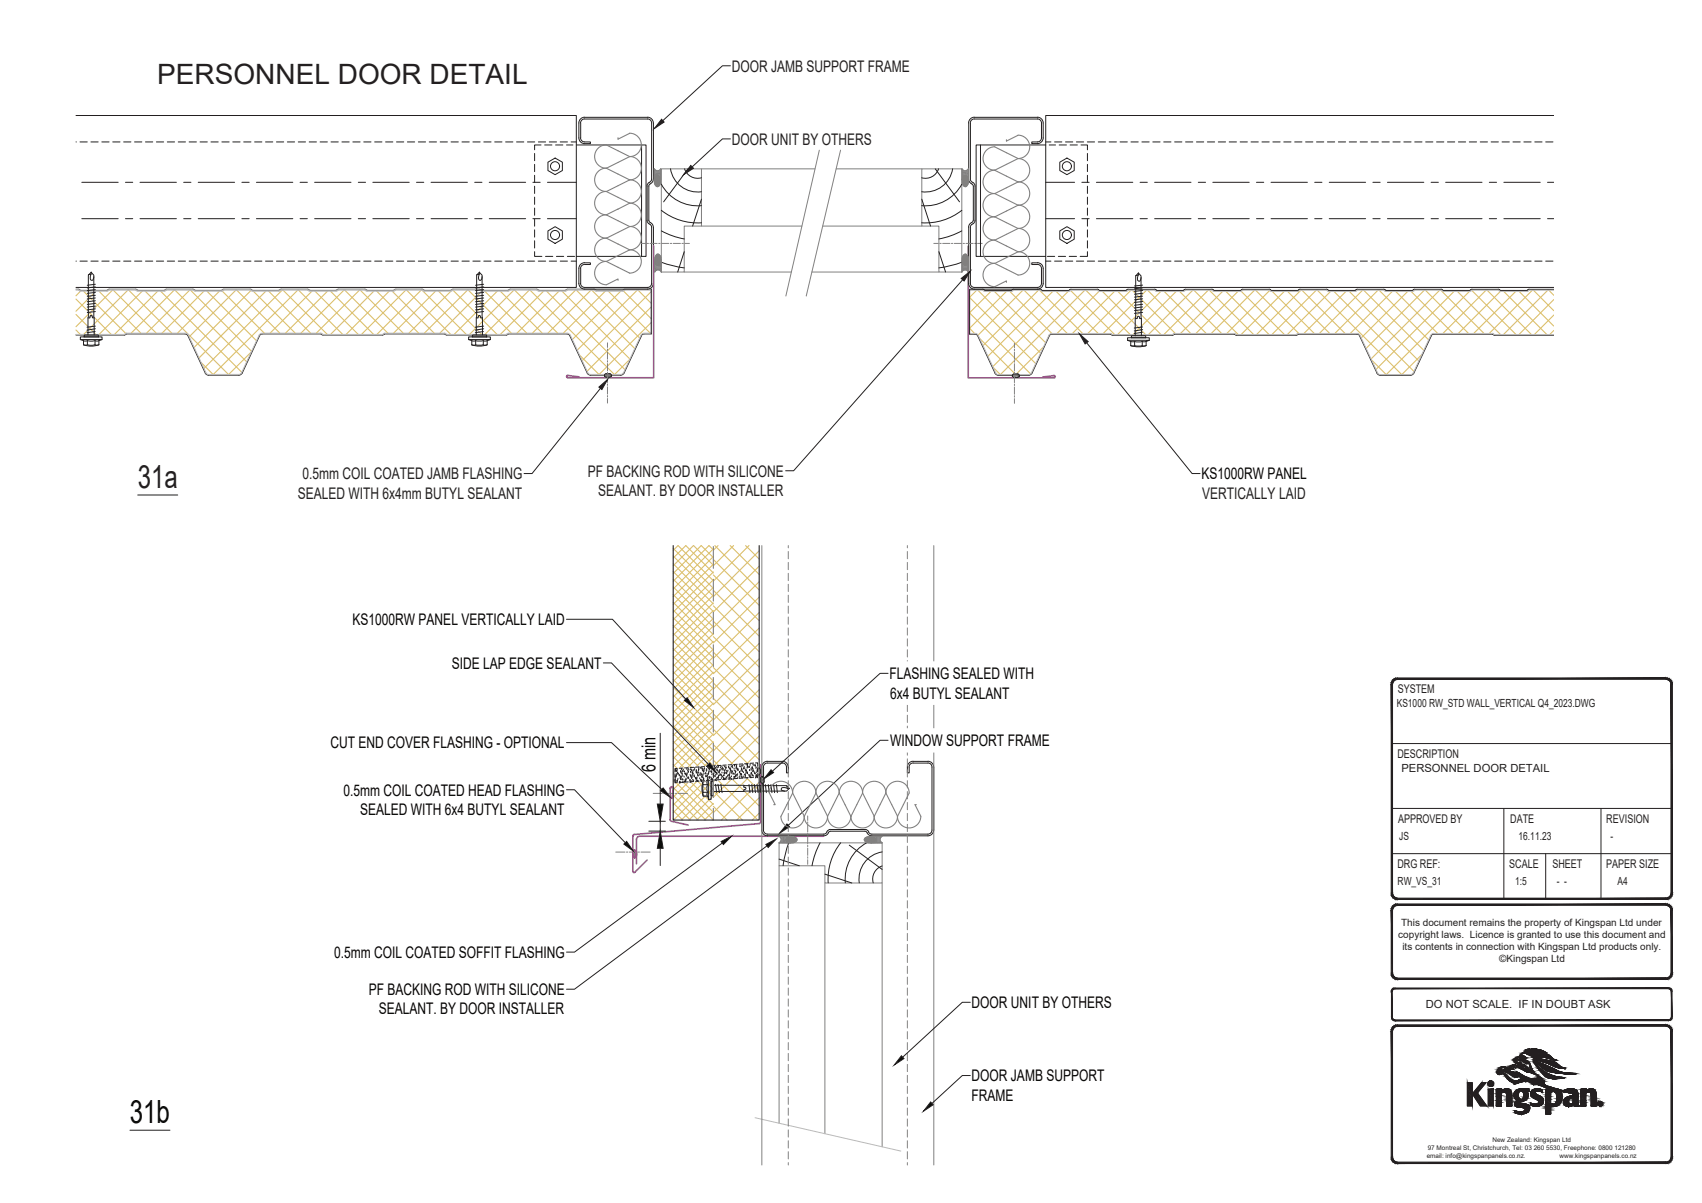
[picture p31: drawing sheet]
<svg xmlns="http://www.w3.org/2000/svg" width="297mm" height="210mm" viewBox="0 0 297 210" stroke-linecap="round" stroke-linejoin="round" font-family="sans-serif">
<defs><g id="words">
<text font-size="5.6" fill="#231f20" x="24" y="85.2">31a</text>
<text font-size="5.6" fill="#040503" x="22.7" y="196.1">31b</text>
<text font-size="4.9" fill="#231f20" x="27.4" y="14.6">PERSONNEL DOOR DETAIL</text>
<text font-size="3.4" fill="#040503" x="114.4" y="134.8" transform="rotate(-90 114.4 134.8)">6 min</text>
<g font-size="2.8" fill="#231f20">
<text x="127.7" y="12.5">DOOR JAMB SUPPORT FRAME</text>
<text x="127.7" y="25.3">DOOR UNIT BY OTHERS</text>
<text x="52.8" y="83.7">0.5mm COIL COATED JAMB FLASHING</text>
<text x="102.6" y="83.2">PF BACKING ROD WITH SILICONE</text>
<text x="52" y="87">SEALED WITH 6x4mm BUTYL SEALANT</text>
<text x="104.4" y="86.6">SEALANT. BY DOOR INSTALLER</text>
<text x="209.8" y="87">VERTICALLY LAID</text>
</g>
<g font-size="2.8" fill="#040503">
<text x="209.7" y="83.7">KS1000RW PANEL</text>
<text x="61.5" y="109.1">KS1000RW PANEL VERTICALLY LAID</text>
<text x="78.9" y="116.7">SIDE LAP EDGE SEALANT</text>
<text x="155.2" y="118.5">FLASHING SEALED WITH</text>
<text x="155.3" y="121.9">6x4 BUTYL SEALANT</text>
<text x="57.7" y="130.6">CUT END COVER FLASHING - OPTIONAL</text>
<text x="155.4" y="130.2">WINDOW SUPPORT FRAME</text>
<text x="59.9" y="138.9">0.5mm COIL COATED HEAD FLASHING</text>
<text x="62.9" y="142.2">SEALED WITH 6x4 BUTYL SEALANT</text>
<text x="58.3" y="167.2">0.5mm COIL COATED SOFFIT FLASHING</text>
<text x="64.3" y="173.7">PF BACKING ROD WITH SILICONE</text>
<text x="66.1" y="177">SEALANT. BY DOOR INSTALLER</text>
<text x="169.6" y="176">DOOR UNIT BY OTHERS</text>
<text x="169.6" y="188.8">DOOR JAMB SUPPORT</text>
<text x="169.6" y="192.1">FRAME</text>
</g>
<g font-size="2.1" fill="#231f20">
<text x="243.9" y="121">SYSTEM</text>
<text x="243.9" y="132.3">DESCRIPTION</text>
<text x="244" y="143.6">APPROVED BY</text>
<text x="263.6" y="143.6">DATE</text>
<text x="280.3" y="143.6">REVISION</text>
<text x="243.9" y="151.5">DRG REF:</text>
<text x="263.4" y="151.5">SCALE</text>
<text x="270.9" y="151.5">SHEET</text>
<text x="280.3" y="151.5">PAPER SIZE</text>
</g>
<g font-size="2" fill="#231f20">
<text x="243.8" y="123.5">KS1000 RW_STD WALL_VERTICAL Q4_2023.DWG</text>
<text x="244.6" y="134.8">PERSONNEL DOOR DETAIL</text>
<text x="244.2" y="146.6">JS</text>
<text x="265" y="146.6">16.11.23</text>
<text x="281.1" y="146.6">-</text>
<text x="243.9" y="154.5">RW_VS_31</text>
<text x="264.4" y="154.5">1:5</text>
<text x="271.7" y="154.5">- -</text>
<text x="282.3" y="154.5">A4</text>
<text x="248.8" y="176">DO NOT SCALE. IF IN DOUBT ASK</text>
</g>
<g font-size="1.7" fill="#231f20">
<text x="244.5" y="161.7">This document remains the property of Kingspan Ltd under</text>
<text x="244" y="163.8">copyright laws. Licence is granted to use this document and</text>
<text x="244.7" y="165.8">its contents in connection with Kingspan Ltd products only.</text>
<text x="261.7" y="168">©Kingspan Ltd</text>
</g>
<g font-size="1.1" fill="#231f20">
<text x="249" y="202.1">email: info@kingspanpanels.co.nz.</text>
<text x="249.2" y="200.7">97 Montreal St, Christchurch, Tel: 03 260 5530, Freephone: 0800 121280</text>
<text x="260.5" y="199.4">New Zealand: Kingspan Ltd</text>
<text x="272.2" y="202.1">www.kingspanpanels.co.nz</text>
</g>
</g></defs>
<g fill="none" stroke="#dcc06c" stroke-width=".19">
<path d="M13.3 57.6l.7 .8M13.3 52.2l6.1 6.2M13.3 54.9l3.4 3.5M14 50.8l-.7 .8M14.6 50.8l7.4 7.4M16.7 50.8l-3.4 3.5M17.3 50.8l7.3 7.4M19.6 50.6l-6.3 6.4M19.8 50.6l7.5 7.6M22.3 50.6l-7.7 7.8M22.4 50.6l7.6 7.6M24.8 50.8l-7.5 7.6"/>
<path d="M25.3 50.8l14.6 14.6M27.5 50.8l-7.5 7.6M28 50.8l14.2 14.2M30.4 50.6l-7.5 7.6M30.5 50.6l12.6 12.6M33.1 50.6l-7.5 7.6M33.2 50.6l10.7 10.7M35.6 50.8l-7.3 7.4M36.1 50.8l8.7 8.7M38.3 50.8l-7.3 7.4M38.8 50.8l7.3 7.4M41.2 50.6l-8.2 8.2"/>
<path d="M41.3 50.6l7.6 7.6M43.8 50.7l-9.9 9.9M44.2 50.8l7.3 7.4M46.4 50.8l-11.7 11.7M46.9 50.8l7.3 7.4M49.3 50.6l-13.7 13.7M49.4 50.6l7.7 7.8M52 50.6l-14.8 14.8-2.1-2.1M52.1 50.6l7.7 7.8M54.4 50.8l-7.3 7.4M55 50.8l7.5 7.6M57.2 50.8l-7.4 7.4"/>
<path d="M57.7 50.8l7.5 7.6M60 50.6l-7.5 7.6M60.2 50.6l7.5 7.6M62.7 50.6l-7.5 7.6M62.9 50.6l7.5 7.6M65.2 50.8l-7.5 7.6M65.7 50.8l7.4 7.4M67.9 50.8l-7.5 7.6M68.5 50.8l7.3 7.4M70.8 50.6l-7.7 7.8M71 50.6l7.7 7.8M73.5 50.6l-7.7 7.8"/>
<path d="M73.6 50.6l7.8 7.8M76 50.8l-7.3 7.4M76.5 50.8l7.6 7.6M78.7 50.8l-7.3 7.4M79 50.6l7.8 7.8M81.6 50.6l-7.6 7.6M81.7 50.6l7.6 7.6M84.1 50.8l-7.3 7.4M84.6 50.8l7.3 7.4M86.8 50.8l-7.6 7.6M87.3 50.8l7.4 7.4M89.7 50.6l-7.8 7.8"/>
<path d="M89.8 50.6l7.5 7.6M92.4 50.6l-7.8 7.8M92.5 50.6l14.7 14.8M94.9 50.8l-7.6 7.6M95.4 50.8l13.7 13.7M97.6 50.8l-7.4 7.4M98.1 50.8l11.8 11.9M100.5 50.6l-7.6 7.6M100.6 50.6l10.2 10.2M103.1 50.6l-7.5 7.6M103.3 50.6l8.3 8.4M105.6 50.8l-7.3 7.4"/>
<path d="M106.2 50.8l7.3 7.4M108.3 50.8l-8.4 8.5M108.8 50.8l4.9 4.8M111.2 50.6l-10.4 10.5M111.4 50.6l2.3 2.3M113.7 56.3l-9.2 9.1-3.3-3.4M113.7 53.6l-11.2 11.2M113.7 50.9l-12.1 12.1M169.2 54.6l10.7 10.7M170.5 50.7l-1.3 1.2 11.6 11.6M170.7 50.7l10.9 10.9M170.9 59l6.4 6.4"/>
<path d="M172.9 50.9l-3.7 3.7M173.6 50.9l8.9 8.9M175.6 50.9l-6.4 6.4 .9 .9M176.2 50.9l7.4 7.3M178.5 50.7l-7.8 7.8M178.7 50.7l7.6 7.5M181.2 50.7l-9.7 9.7M181.4 50.7l7.6 7.5M183.7 50.9l-11.3 11.3M184.3 50.9l7.4 7.3M186.4 50.9l-13.1 13.1M186.8 50.7l7.7 7.7"/>
<path d="M189.3 50.7l-14.7 14.7M189.5 50.7l7.8 7.7M191.8 50.8l-7.3 7.4M192.4 50.9l7.5 7.5M194.5 50.9l-7.3 7.3M195.1 50.9l7.5 7.5M197.4 50.7l-7.6 7.5M197.6 50.7l7.5 7.5M200.1 50.7l-7.6 7.5M200.3 50.7l7.5 7.5M202.6 50.9l-7.6 7.5M203.2 50.9l7.3 7.3"/>
<path d="M205.3 50.9l-7.6 7.5M205.9 50.9l7.3 7.3M208.2 50.7l-7.8 7.7M208.4 50.7l7.7 7.7M210.9 50.7l-7.8 7.7M211.1 50.7l7.7 7.7M213.4 50.9l-7.4 7.3M214 50.9l7.5 7.5M216 50.9l-7.3 7.3M216.6 50.8l7.6 7.6M218.9 50.7l-7.5 7.5M219.1 50.7l7.6 7.5"/>
<path d="M221.6 50.7l-7.5 7.5M222 50.9l7.4 7.3M224.1 50.9l-7.5 7.5M224.7 50.9l7.4 7.3M227 50.7l-7.7 7.7M227.2 50.7l7.6 7.5M229.7 50.7l-7.7 7.7M229.9 50.7l14.8 14.7M232.2 50.9l-7.5 7.5M232.8 50.9l14 13.9M234.9 50.9l-7.3 7.3M235.5 50.9l12.1 12.1"/>
<path d="M237.8 50.7l-7.6 7.5M238 50.7l10.5 10.5M240.5 50.7l-7.5 7.5M240.7 50.7l8.6 8.6M243 50.9l-7.4 7.3M243.6 50.9l7.3 7.3M245.7 50.9l-8.1 8.1M246.3 50.9l7.3 7.3M248.6 50.7l-10.2 10.1M248.8 50.7l7.5 7.5M251.3 50.7l-12 12M251.5 50.7l7.5 7.5"/>
<path d="M253.8 50.9l-13.7 13.6M254.4 50.9l7.5 7.5M256.4 50.9l-14.5 14.5M256.9 50.7l7.7 7.7M259.3 50.7l-7.5 7.5M259.5 50.7l7.8 7.7M261.8 50.9l-7.3 7.3M262.4 50.9l7.6 7.5M264.5 50.9l-7.3 7.3M265.1 50.9l6.1 6M267.4 50.7l-7.5 7.5M267.6 50.7l3.6 3.5"/>
<path d="M270.1 50.7l-7.7 7.7M270.3 50.7l.9 .8M271.2 57.7l-.7 .7M271.2 55l-3.4 3.4M271.2 52.3l-6.1 6.1M43.9 61.4l-4 4M109.9 62.7l-2.6 2.7M173.3 64.1l1.3 1.3M182.1 60.5l-4.8 4.9M239.3 62.8l2.7 2.6M248.2 61.9l-3.6 3.5"/>
</g>
<g fill="none" stroke="#231f20" stroke-width=".19">
<path d="M22.1 58.3l-.4 .2h-8.4M22.1 58.3h10.2l.5 .3M32.8 58.6l3 6.5M56 58.3h-10.4l-.3 .3-3.2 6.7-.4 .2h-5.3l-.6-.4M67.2 58.3l-.4 .2h-10.4l-.4-.2M67.2 58.3h10.4M88.8 58.3l-.4 .2h-10.4l-.5-.2M113.7 50.5v7.8h-1.3l-.3 .1-3.2 6.7-.3 .3-5.6 .1-.4-.2-3.2-6.7-.2-.3h-10.4M170.2 58.3l.4 .3M170.6 58.6l3.1 6.6M171.5 50.5l.2 .1M171.5 50.5h-2.3v7.8h1"/>
<path d="M171.7 50.6l.2 .1 4.7-.1M176.7 50.6l-.1 .1M176.9 50.5l-.2 .1M176.9 50.5h4.6M181.5 50.5l.2 .1M181.7 50.6l.2 .1h4.6M183.1 58.6l-3 6.6M183.6 58.3l-.5 .3M183.6 58.3h10.2M186.7 50.6l-.2 .1M186.9 50.5l-.2 .1M186.9 50.5h4.6"/>
<path d="M191.5 50.5l.2 .1M191.7 50.6l.2 .1h4.6M193.8 58.3l.1 .1M196.7 50.6l-.2 .1M196.9 50.5l-.2 .1M196.9 50.5h4.6M201.5 50.5l.2 .1M201.7 50.6l.1 .1M201.8 50.6l.1 .1M204.9 58.4l-.3 .1h-10.4l-.2-.1M205 58.3l-.2 .1M205 58.3h10.4"/>
<path d="M206.7 50.6l-.2 .1h-4.6M206.9 50.5l-.2 .1M206.9 50.5h4.6M211.5 50.5l.2 .1M211.7 50.6l.2 .1h4.6l.2-.1M215.4 58.3l.1 .1M215.5 58.4h.1M215.6 58.4l.2 .1h10.4M216.9 50.5l-.2 .1M216.9 50.5h4.6M221.5 50.5l.2 .1M221.7 50.6l.2 .1h4.6l.2-.1"/>
<path d="M226.5 58.4l-.3 .1M226.6 58.3l-.1 .1M226.6 58.3h10.2M226.9 50.5l-.2 .1M226.9 50.5h4.6M231.5 50.5l.2 .1M231.7 50.6l.2 .1M236.6 50.6l-4.7 .1M236.7 50.6l-.1 .1M236.8 58.3l.5 .3 3 6.6M236.9 50.5l-.2 .1M236.9 50.5h4.6"/>
<path d="M241.5 50.5l.2 .1M241.7 50.6l.1 .1M241.8 50.6l4.7 .1M246.7 50.6l-.2 .1M246.9 50.5l-.2 .1M246.9 50.5h4.6M250.2 58.3l-.4 .3-3.1 6.5-.5 .4M250.2 58.3h10.2M251.5 50.5l.2 .1M251.7 50.6l.2 .1h4.6M256.7 50.6l-.2 .1M256.9 50.5l-.2 .1"/>
<path d="M256.9 50.5h4.6M260.4 58.3l.2 .1M260.6 58.4l.3 .1h10.3M261.5 50.5l.2 .1M261.7 50.6l.2 .1h4.6l.2-.1M266.9 50.5l-.2 .1M266.9 50.5h4.3M173.7 65.1l.5 .4M174.2 65.5h5.3M180.1 65.1l-.6 .4M240.3 65.1l.6 .4M240.9 65.5h5.3"/>
</g>
<g fill="none" stroke="#808180" stroke-width=".19">
<path d="M114.2 29.4a.62 .62 0 0 0 .5 .4 .62 .62 0 0 0 .6-.4v2a.63 .63 0 0 0-.8-.7l-.3 .7zM114.2 31.4l.8 1M114.2 31.8l.6 .8M114.2 31.6l.7 .9M114.2 31.5l.8 1M114.2 31.9l.5 .7M114.2 31.3l.9 1.1M114.3 29.5l-.1 .1M114.3 31.2l.8 1.1M114.3 32.1l.3 .5M114.3 31.1l.9 1.1M114.3 31l-.1 .2"/>
<path d="M114.3 31l.9 1.1M114.3 29.6l-.1 .2M114.4 30.9l.8 1.1M114.4 30.8l.9 1.1M114.4 29.7l-.2 .4M114.5 30.8l.8 1M114.5 30.7l.8 1M114.5 30.7l.2-.1a1.1 1.1 0 0 1 0 2 1.22 1.22 0 0 1-.2-1.9zM114.6 29.8l-.4 .5M114.6 30.7l.7 .8M114.7 30.6l.6 .8M114.7 29.8l-.5 .7"/>
<path d="M114.8 30.6l.4 .6 .1-.1M115 29.8l-.8 .9M115 30.7l.1 .2M115.3 29.6l-1.1 1.4M115.3 29.8l-.7 .9M115.3 30l-.5 .7M115.3 30.2l-.4 .5M115.3 30.4l-.3 .4M115.3 30.7l-.2 .2M115.3 30.9l-.1 .2M115.3 31.4h.1M167.9 29.4a.62 .62 0 0 0 .5 .4 .62 .62 0 0 0 .6-.4v2a.59 .59 0 0 0-.7-.7l-.4 .7z"/>
<path d="M167.9 29.6l1.1 1.4M167.9 29.8l.7 .9M167.9 30l.5 .7M167.9 30.2l.4 .5M167.9 30.4l.3 .4M167.9 30.7l.2 .2M167.9 30.9l.1 .2M167.9 31.4h.1M168.2 30.7l-.1 .2M168.3 29.8l.7 .9M168.3 30.7l.2-.1a1.11 1.11 0 0 1-.1 2 1.23 1.23 0 0 1-.1-1.9zM168.4 30.6l-.4 .6-.1-.1"/>
<path d="M168.5 29.8l.5 .7M168.5 30.6l-.6 .8M168.6 30.7l-.7 .8M168.6 29.8l.4 .5M168.7 30.7l-.8 1M168.7 30.8l-.8 1M168.7 29.7l.3 .4M168.8 30.8l-.9 1.1M168.9 30.9l-.9 1.1M168.9 29.6l.1 .2M168.9 31l-.9 1.1M168.9 31.1l-.9 1.1"/>
<path d="M168.9 31l.1 .2M168.9 32.1l-.3 .5M169 31.2l-.9 1.1M169 29.5v.1M169 31.3l-.9 1.1M169 31.9l-.5 .7M169 31.8l-.6 .8M169 31.6l-.7 .9M169 31.5l-.8 1M169 31.4l-.8 1M13.3 50.5l.6 .1M13.9 50.6l.2 .1"/>
<path d="M14.1 50.7h4.6M23.7 50.5l.2 .1M23.7 50.5h-4.6l-.4 .2M23.9 50.6l.2 .1M24.1 50.7h4.6M33.7 50.5l.4 .2M33.7 50.5h-4.6l-.4 .2M34.1 50.7h4.6M39.1 50.5l-.5 .2M39.1 50.5h4.6l.4 .2M44.1 50.7h4.6M48.8 50.6l-.1 .1"/>
<path d="M48.8 50.6l.3-.1h4.6l.4 .2M54.1 50.7h4.6M58.8 50.6l-.2 .1M63.9 50.6l-.2-.1h-4.6l-.3 .1M63.9 50.6h.1M63.9 50.6l.2 .1M64.1 50.7h4.6M69.1 50.5l-.4 .2M69.1 50.5h4.6l.2 .1M73.9 50.6h.1M73.9 50.6l.2 .1M74.1 50.7h4.6"/>
<path d="M83.7 50.5l.2 .1M83.7 50.5h-4.6l-.5 .2M83.9 50.6l.2 .1M84.1 50.7h4.6M88.9 50.6l-.2 .1M93.6 50.5l.5 .2M93.7 50.5h-4.6l-.3 .1M94.1 50.7h4.6M98.8 50.6l-.2 .1M98.8 50.6l.3-.1h4.6l.4 .2M104.1 50.7h4.6M108.8 50.6l-.1 .1"/>
<path d="M108.9 50.6h-.1M113.7 50.5h-4.6l-.3 .1M114.3 46.7l.4 .4M114.3 45.8l.1 .1M114.3 46l1.1 1.4M114.3 46.4l.5 .7M114.3 45.5v.1M114.3 46.2l.7 1M114.3 47.5a.62 .62 0 0 1 .5-.4 .62 .62 0 0 1 .6 .4l-.1-2a.59 .59 0 0 1-.7 .7l-.2-.1-.1-.6v2M114.3 46.9l.2 .3M114.3 47.1l.1 .2M114.3 47.3v.1"/>
<path d="M114.5 44.6l.3-.2a1.11 1.11 0 0 1 0 1.9h-.1a1.23 1.23 0 0 1-.2-1.7zM114.7 46.2l.7 1M114.7 44.4l-.3 .4M114.8 44.4l-.5 .6M114.8 46.3l.6 .6M114.9 44.4l-.6 .8M115 44.4l-.7 .9M115 46.3l.4 .4M115.1 44.5l-.8 1M115.1 46.1l.3 .4M115.1 44.5l-.8 1.1M115.2 44.6l-.9 1.1"/>
<path d="M115.2 46l.2 .3M115.2 46l-.1 .2M115.2 44.6l-.9 1.2M115.3 45.9l.1 .1M115.3 44.7l-.9 1.2M115.3 44.8l-.9 1.2M115.3 45.5l.1 .1M115.3 44.9l-.9 1.1M115.4 45.6l-.6 .7M115.4 45.2l-.9 1M115.4 45l-.9 1.1M115.4 45.4l-.7 .9"/>
<path d="M115.4 45.3l-.8 .9M115.4 45.8l-.1-.1-.4 .6M167.9 45.6l.6 .7M167.9 45.8l.1-.1 .4 .6-.5 .6M167.9 45.4l.7 .9M167.9 45.2l.8 1M167.9 45.3l.8 .9M167.9 45l.9 1.1M168 44.9l.9 1.1M168 44.8l.9 1.2M168 44.7l.9 1.2M168 45.9l-.1 .1"/>
<path d="M168.1 44.6l.9 1.2M168.1 46l.1 .2M168.1 46l-.2 .3M168.1 44.6l.9 1.1M168.2 44.5l.8 1M168.2 46.1l-.3 .4M168.3 46.3l-.4 .4M168.3 44.4l.7 .9M168.3 44.4h.1a1.13 1.13 0 0 1 .1 1.9h-.1a1.26 1.26 0 0 1-.1-1.9zM168.4 44.4l.6 .8M168.5 44.4l.5 .6M168.6 44.4l.3 .4"/>
<path d="M168.6 46.2l-.7 1M169 47.5a.62 .62 0 0 0-.6-.4 .62 .62 0 0 0-.5 .4v-2a.61 .61 0 0 0 .8 .7l.2-.1 .1-.6v2M169 46.2l-.7 1M169 47.3v.1M169 46.4l-.5 .7M169 45.8l-.1 .1M169 46l-1.1 1.4M169 47.1l-.1 .2M169 46.7l-.4 .4M169 46.9l-.3 .3"/>
</g>
<g fill="none" stroke="#bababa" stroke-width=".19">
<path d="M13.3 50.6l.5 .1M13.8 50.7h.1M18.9 50.7l-.2 .1h-4.6l-.3-.1M21.8 58.3l-8.5 .1M21.9 58.3h.1M22.1 58.1l-.2 .1M22.1 58.2h10.5l.2 .3 3.1 6.6 .5 .3h5.3l.3-.2 3.2-6.7 .3-.3h10.5l.2 .1M23.7 50.6l.1 .1M23.7 50.6l-4.8 .1M28.9 50.7l-.2 .1h-4.6l-.3-.1M33.7 50.6l.1 .1M33.7 50.6l-4.8 .1"/>
<path d="M38.9 50.7l-.3 .1h-4.5l-.3-.1M39.1 50.6l-.2 .1M39.1 50.6l4.7 .1M48.9 50.7l-.2 .1h-4.6l-.3-.1M53.8 50.7h-4.9M53.8 50.7l.3 .1M56.2 58.3h10.7M58.9 50.7l-.3 .1h-4.5M59 50.7h-.1M63.8 50.7h-4.8M63.8 50.7h.1M63.8 50.7l.3 .1"/>
<path d="M67 58.3h-.1M68.9 50.7l-.2 .1h-4.6M69.1 50.6l-.2 .1M69.1 50.6l4.7 .1M77.5 58.1l.3 .1M77.6 58.2l-10.4-.1-.3 .1M77.8 58.3h.1M77.8 58.3h10.7M78.9 50.7l-.3 .1h-4.5l-.3-.1M83.7 50.6l.1 .1M83.7 50.6l-4.8 .1M88.6 58.3h-.1"/>
<path d="M88.8 58.1l-.3 .1M88.8 58.2h10.2l.5 .3M88.9 50.7l-.2 .1h-4.6l-.3-.1M93.7 50.6l.1 .1M93.7 50.6l-4.8 .1M98.9 50.7l-.3 .1h-4.5l-.3-.1M99.5 58.5l3.2 6.7 .3 .2h5.3l.5-.3M103.8 50.7h-4.9M103.8 50.7l.3 .1h4.6M108.9 50.7l-.2 .1M113.7 50.6l-4.8 .1M113.7 58.2h-1.5l-.3 .3-3.1 6.6"/>
<path d="M169.2 58.2h1M169.2 50.7h2.3M170.2 58.2l.5 .3M170.7 58.5l3.1 6.6 .4 .3h5.3l.4-.1 3.2-6.7M171.5 50.7h.1M176.8 50.7l-.3 .2h-4.6l-.2-.1M181.6 50.7h-4.8M181.7 50.8l.2 .1h4.6M186.8 50.7l-.3 .2M191.6 50.7h-4.8M191.6 50.7l.3 .2h4.6M194.1 58.3h10.6"/>
<path d="M194.1 58.4l-.3-.2h-10.2l-.6 .3M196.8 50.7l-.3 .2M201.6 50.7h-4.8M201.7 50.8l.2 .1M204.8 58.3l-.1 .1M205 58.2l-.2 .1M205 58.2h10.4M206.8 50.7l-.3 .2h-4.6M206.9 50.7h-.1M206.9 50.7h4.7M211.6 50.7l.3 .2h4.6l.3-.2M215.4 58.2l.2 .1"/>
<path d="M215.6 58.3l.1 .1M215.7 58.3l10.5 .1M216.9 50.7h-.1M216.9 50.7h4.7M221.6 50.7l.3 .2h4.6l.3-.2M226.3 58.4l.3-.2h10.4l.4 .3 3 6.6M226.3 58.3l-.1 .1M226.9 50.7h-.1M226.9 50.7h4.7M231.7 50.8l.2 .1M236.8 50.7l-.3 .2h-4.6M241.6 50.7h-4.8"/>
<path d="M241.7 50.8l.2 .1h4.6M246.8 50.8l-.3 .1M246.8 50.7v.1M250.2 58.2l-.4 .2-.1 .2-3.2 6.7-.3 .1h-5.3l-.5-.3M250.2 58.2h10.2l.3 .2M251.6 50.7h-4.8M251.6 50.7l.3 .2h4.6M256.8 50.7l-.3 .2M260.7 58.3l10.5 .1M261.6 50.7h-4.8M261.6 50.7l.3 .2h4.6l.3-.2M271.2 50.7h-4.4"/>
</g>
<path d="M114.1 42.9v23h-15l-.2-.2 .2-.2 2 .3M169 43v23h15l.2-.3-.3-.1-1.9 .2" fill="none" stroke="#b9519f" stroke-width=".3"/>
<g fill="none" stroke="#231f20" stroke-width=".17">
<path d="M13.3 20.2h87.3v30h-87.3M13.3 24.8h.1M14 24.8h1.2M14.3 38.2h6.3M14.3 31.8h6.3M15.9 24.8h1.2M17.8 24.8h1.2M19.7 24.8h1.2M21.6 24.8h1.2M21.9 38.2h1.3M21.9 31.8h1.3M23.5 24.8h1.3"/>
<path d="M24.4 38.2h6.4M24.4 31.8h6.4M25.4 24.8h1.3M27.3 24.8h1.3M29.2 24.8h1.3M31.1 24.8h1.3M32.1 38.2h1.2M32.1 31.8h1.2M33 24.8h1.3M34.6 38.2h6.3M34.6 31.8h6.3M34.9 24.8h1.3"/>
<path d="M36.8 24.8h1.3M38.7 24.8h1.3M40.6 24.8h1.3M42.2 38.2h1.3M42.2 31.8h1.3M42.5 24.8h1.3M44.4 24.8h1.3M44.8 38.2h6.3M44.8 31.8h6.3M46.3 24.8h1.3M48.2 24.8h1.3M50.1 24.8h1.3"/>
<path d="M52.1 24.8h1.2M52.4 38.2h1.2M52.4 31.8h1.2M54 24.8h1.2M54.9 38.2h6.4M54.9 31.8h6.4M55.9 24.8h1.2M57.8 24.8h1.2M59.7 24.8h1.2M61.6 24.8h1.2M62.5 38.2h1.3M62.5 31.8h1.3"/>
<path d="M63.5 24.8h1.3M65.1 38.2h6.3M65.1 31.8h6.3M65.4 24.8h1.3M67.3 24.8h1.3M69.2 24.8h1.3M71.1 24.8h1.3M72.7 38.2h1.3M72.7 31.8h1.3M73 24.8h1.3M74.9 24.8h1.3M75.2 38.2h6.4"/>
<path d="M75.2 31.8h6.4M76.8 24.8h1.3M78.7 24.8h1.3M80.6 24.8h1.3M82.5 24.8h1.3M82.8 38.2h1.3M82.8 31.8h1.3M84.4 24.8h1.3M85.4 38.2h6.3M85.4 31.8h6.3M86.3 24.8h1.3M88.2 24.8h1.3"/>
<path d="M90.1 24.8h1.3M92.1 24.8h1.2M93 38.2h1.3M93 31.8h1.3M93.3 26.8v1.3M93.3 28.7v1.3M93.3 30.6v1.3M93.3 32.5v1.3M93.3 34.4v1.3M93.3 36.3v1.3M93.3 38.2v1.3M94 24.8h1.2"/>
<path d="M94.4 25.3h-1.1v.9M95.1 25.3h1.2M95.5 38.2h5.1M95.5 31.8h5.1M95.6 28.3l1.3-.7 1.2 .7v1.5l-1.2 .7-1.3-.7zM95.9 24.8h1.2M97 25.3h1.2M97.8 24.8h1.2M98.9 25.3h1.1M99.7 24.8h.9M100.6 25.3h12.1v19.5h-12.1M101.3 21.5a.71 .71 0 0 1 .7-.7h11a.67 .67 0 0 1 .7 .7v9.8"/>
<path d="M101.3 21.5v2.6M112 25.3v19.5M112.9 38.5a.9 .9 0 0 0 .6 .7l.2 .5v9.8a.71 .71 0 0 1-.7 .7h-11a.71 .71 0 0 1-.7-.7M112.9 32.5v6M113.2 38.5l.3 .3a.9 .9 0 0 1 .5 .9M113.7 31.3a.83 .83 0 0 1-.6 .7l-.2 .5M114 31.3a1.57 1.57 0 0 1-.7 1l-.1 6.2M114 21.5a1.01 1.01 0 0 0-1-1h-11a.97 .97 0 0 0-1 1v2.6a1.01 1.01 0 0 0 1 1h1v-.3h-1a.71 .71 0 0 1-.7-.7M114 21.5v9.8M114 39.7v9.8M115.4 36.7a10.2 10.2 0 0 0 7 2.2M115.4 32.1a7.2 7.2 0 0 0 7 3.8"/>
<path d="M117 29.5a4.8 4.8 0 0 0 5.4 4M119.5 29.5a2.4 2.4 0 0 0 2.9 1.5M120.1 29.5l-4.3 5.7M122.4 34.8l-1.5 4.7M160.9 34.8l1.5 4.7M163.2 29.5l4.3 5.7M163.8 29.5a2.4 2.4 0 0 1-2.9 1.5M166.3 29.5a4.8 4.8 0 0 1-5.4 4M167.9 32.1a7.2 7.2 0 0 1-7 3.8M167.9 36.7a10.2 10.2 0 0 1-7 2.2M169 31.3a1.5 1.5 0 0 0 .8 1l.1 6.2M169.1 39.7v9.8"/>
<path d="M169.1 21.5v9.8M169.3 31.3a.81 .81 0 0 0 .7 .7l.2 .5v6M169.4 21.5v9.8M169.4 39.7v9.8M169.8 38.5l-.2 .3a.9 .9 0 0 0-.6 .9M170 20.8a.71 .71 0 0 0-.7 .7M170 20.5a1.01 1.01 0 0 0-1 1M170.1 20.5h11a1.01 1.01 0 0 1 1 1v2.6a1.01 1.01 0 0 1-1 1h-1v-.3h1a.71 .71 0 0 0 .7-.7v-2.6a.71 .71 0 0 0-.7-.7h-11M170.2 38.5a.88 .88 0 0 1-.7 .7l-.2 .5M171.1 25.3v19.5M182.5 25.3h-12.1v19.5h12.1M182.5 31.8h5"/>
<path d="M182.5 24.8h.9M182.5 38.2h5M183.1 25.3h1.1M184 24.8h1.3M184.9 25.3h1.2M185 28.3l1.2-.7 1.3 .7v1.5l-1.3 .7-1.2-.7zM186 24.8h1.2M186.8 25.3h1.2M187.9 24.8h1.2M188.7 25.3h1.1v.9M188.8 31.8h1.3M188.8 38.2h1.3"/>
<path d="M189.8 24.8h1.2M189.8 26.8v1.3M189.8 28.7v1.3M189.8 30.6v1.3M189.8 32.5v1.3M189.8 34.4v1.3M189.8 36.3v1.3M189.8 38.2v1.3M191.4 31.8h6.3M191.4 38.2h6.3M191.7 24.8h1.2M193.6 24.8h1.2"/>
<path d="M195.5 24.8h1.2M197.4 24.8h1.3M199 31.8h1.2M199 38.2h1.2M199.3 24.8h1.3M201.2 24.8h1.3M201.5 31.8h6.4M201.5 38.2h6.4M203.1 24.8h1.3M205 24.8h1.3M206.9 24.8h1.3M208.8 24.8h1.3"/>
<path d="M209.1 31.8h1.3M209.1 38.2h1.3M210.7 24.8h1.3M211.7 31.8h6.3M211.7 38.2h6.3M212.6 24.8h1.3M214.5 24.8h1.3M216.4 24.8h1.3M218.3 24.8h1.3M219.3 31.8h1.3M219.3 38.2h1.3M220.2 24.8h1.3"/>
<path d="M221.8 31.8h6.4M221.8 38.2h6.4M222.1 24.8h1.3M224 24.8h1.3M226 24.8h1.2M227.9 24.8h1.2M229.4 31.8h1.3M229.4 38.2h1.3M229.8 24.8h1.2M231.7 24.8h1.2M232 31.8h6.3M232 38.2h6.3"/>
<path d="M233.6 24.8h1.2M235.5 24.8h1.2M237.4 24.8h1.2M239.3 24.8h1.3M239.6 31.8h1.3M239.6 38.2h1.3M241.2 24.8h1.3M242.1 31.8h6.4M242.1 38.2h6.4M243.1 24.8h1.3M245 24.8h1.3M246.9 24.8h1.3"/>
<path d="M248.8 24.8h1.3M249.8 31.8h1.2M249.8 38.2h1.2M250.7 24.8h1.3M252.3 31.8h6.3M252.3 38.2h6.3M252.6 24.8h1.3M254.5 24.8h1.3M256.4 24.8h1.3M258.3 24.8h1.3M259.9 31.8h1.3M259.9 38.2h1.3"/>
<path d="M260.2 24.8h1.3M262.1 24.8h1.3M262.5 31.8h6.3M262.5 38.2h6.3M264 24.8h1.3M266 24.8h1.2M267.9 24.8h1.2M269.8 24.8h1.2M270.1 31.8h1.1M270.1 38.2h1.1M271.2 20.2h-88.7v30h88.7M13.3 45.6h.1"/>
<path d="M14 45.6h1.2M14 59.3l.6 .2M14 59.3h3.8l-.5 .2v.7a3.9 3.9 0 0 1-2.7 0M14.6 59.5h.6M14.6 59.5v.7M14.7 58.5h2.4l.1 .3h-2.5zM15.4 58.5v-10.5l.5-.5 .5 .5v10.5M15.7 55.3v.2h-.3M15.9 47.9l-.1 .4a.39 .39 0 0 0-.1 .5 .39 .39 0 0 0 .5 .1l.2-.6M15.9 45.6h1.2M15.9 47.5v.4h-.5M16.1 55.3l-.2-.2-.2 .2"/>
<path d="M16.1 55.3v.2h.3M16.6 59.5h.6M16.6 59.5v.7M16.6 59.5h-1.3v.7h1.3M16.6 57.9l-1.4 .2M16.6 54.4l-1.4 .2M16.6 53.9l-1.4 .2M16.6 53.4l-1.4 .2M16.6 53l-1.4 .1M16.6 52.5l-1.4 .2M16.6 52l-1.4 .2M16.6 51.5l-1.4 .2"/>
<path d="M16.6 51l-1.4 .2M16.6 50.6l-1.4 .1M16.6 50.1l-1.4 .2M16.6 49.6l-1.4 .2M16.6 57.4l-1.4 .2M16.6 56.9l-1.4 .2M17.8 45.6h1.2M17.8 59.3v-.5h-3.1h-.7v.5M19.7 45.6h1.2M21.6 45.6h1.2M23.5 45.6h1.3M25.4 45.6h1.3"/>
<path d="M27.3 45.6h1.3M29.2 45.6h1.3M31.1 45.6h1.3M33 45.6h1.3M34.9 45.6h1.3M36.8 45.6h1.3M38.7 45.6h1.3M40.6 45.6h1.3M42.5 45.6h1.3M44.4 45.6h1.3M46.3 45.6h1.3M48.2 45.6h1.3"/>
<path d="M50.1 45.6h1.3M52.1 45.6h1.2M54 45.6h1.2M55.9 45.6h1.2M57.8 45.6h1.2M59.7 45.6h1.2M61.6 45.6h1.2M63.5 45.6h1.3M65.4 45.6h1.3M67.3 45.6h1.3M69.2 45.6h1.3M71.1 45.6h1.3"/>
<path d="M73 45.6h1.3M74.9 45.6h1.3M76.8 45.6h1.3M78.7 45.6h1.3M80.6 45.6h1.3M81.8 59.3l.5 .2M81.8 59.3h3.8l-.6 .2v.7M82.3 59.5h2M82.3 59.5v.7h2M82.5 58.5h2.4v.3h-2.5zM82.5 45.6h1.3M83 59.5v.7"/>
<path d="M83.1 58.5l.1-10.5 .5-.5 .4 .5 .1 10.5M83.5 55.3l-.1 .2h-.3M83.6 47.9l-.1 .8 .2 .2h.1l.2-.1 .1-.5M83.7 47.5v.4h-.5M83.8 55.3l-.1-.2-.2 .2M83.9 55.3v.2h.3M84.3 59.5h.7M84.3 59.5v.7M84.4 57.9l-1.4 .2M84.4 57.4l-1.4 .2M84.4 56.9l-1.4 .2M84.4 53.9l-1.4 .2"/>
<path d="M84.4 53.4l-1.4 .2M84.4 53l-1.4 .1M84.4 52.5l-1.4 .2M84.4 52l-1.4 .2M84.4 51.5l-1.4 .2M84.4 51l-1.4 .2M84.4 50.6l-1.4 .1M84.4 50.1l-1.4 .2M84.4 49.6l-1.4 .2M84.4 54.4l-1.4 .2M84.4 45.6h1.3M85.6 59.3v-.5h-3.2h-.6v.5"/>
<path d="M86.3 45.6h1.3M88.2 45.6h1.3M90.1 45.6h1.3M92.1 45.6h1.2M93.3 43.9v.9h1.3M93.3 40.1v1.3M93.3 42v1.3M94 45.6h1.2M95.2 44.8h1.3M95.6 40.3l1.3-.7 1.2 .7v1.4l-1.2 .8-1.3-.8zM95.9 45.6h1.2M97.1 44.8h1.3"/>
<path d="M97.8 45.6h1.2M99 44.8h1.3M99.7 45.6h.9M101.3 46.9a.71 .71 0 0 1 .7-.8l1 .1v-.3h-1a.97 .97 0 0 0-1 1v2.6a1.01 1.01 0 0 0 1 1h11a1.01 1.01 0 0 0 1-1M101.3 46.9v2.6M115.4 45.8l1.7 .5 2.3 .5M115.4 40.3l1.7 .8 2.3 .6M119.4 43.9l-1.1 3.6M163.9 43.9l1.1 3.6M167.9 40.3l-1.7 .8-2.3 .6M167.9 45.8l-1.7 .5-2.3 .5M169 49.5a1.01 1.01 0 0 0 1 1"/>
<path d="M169.3 49.5a.71 .71 0 0 0 .7 .7M170.1 50.2h11a.71 .71 0 0 0 .7-.7v-2.6a.71 .71 0 0 0-.7-.8l-1 .1v-.3h1a.97 .97 0 0 1 1 1v2.6a1.01 1.01 0 0 1-1 1h-11M182.5 45.6h.9M182.8 44.8h1.3M184 45.6h1.3M184.7 44.8h1.3M185 40.3l1.2-.7 1.3 .7v1.4l-1.3 .8-1.2-.8zM186 45.6h1.2M186.6 44.8h1.3M187.9 45.6h1.2M189.8 45.6h1.2M189.8 40.1v1.3"/>
<path d="M189.8 42v1.3M189.8 43.9v.9h-1.3M191.7 45.6h1.2M193.6 45.6h1.2M195.5 45.6h1.2M196.8 59.4l.5 .2M196.8 59.4h3.8l-.6 .2v.7M197.3 59.6h.7M197.3 59.6v.7h.7M197.4 45.6h1.3M197.5 58.6h2.4l.1 .4h-2.6zM198 59.6h1.4"/>
<path d="M198 59.6v.7M198.1 58.6l.1-10.4 .5-.5 .4 .5 .1 10.4M198.6 48l-.1 .8 .3 .3a.47 .47 0 0 0 .3-.7M198.7 47.6v.4l-.5 .1M199.2 55.6h-.3l-.1-.3-.1-.1-.3 .4h-.3M199.3 45.6h1.3M199.3 59.6h.7M199.3 59.6v.7M199.4 58l-1.4 .2M199.4 54l-1.4 .2M199.4 53.6l-1.4 .1M199.4 53.1l-1.4 .2"/>
<path d="M199.4 52.6l-1.4 .2M199.4 52.2l-1.4 .1M199.4 51.7l-1.4 .2M199.4 51.2l-1.4 .2M199.4 50.7l-1.4 .2M199.4 50.2l-1.4 .2M199.4 49.8l-1.4 .1M199.4 54.5l-1.4 .2M199.4 57.5l-1.4 .3M199.4 57.1l-1.4 .2M200.6 59.4v-.4h-3.1h-.7v.4M201.2 45.6h1.3"/>
<path d="M203.1 45.6h1.3M205 45.6h1.3M206.9 45.6h1.3M208.8 45.6h1.3M210.7 45.6h1.3M212.6 45.6h1.3M214.5 45.6h1.3M216.4 45.6h1.3M218.3 45.6h1.3M220.2 45.6h1.3M222.1 45.6h1.3M224 45.6h1.3"/>
<path d="M226 45.6h1.2M227.9 45.6h1.2M229.8 45.6h1.2M231.7 45.6h1.2M233.6 45.6h1.2M235.5 45.6h1.2M237.4 45.6h1.2M239.3 45.6h1.3M241.2 45.6h1.3M243.1 45.6h1.3M245 45.6h1.3M246.9 45.6h1.3"/>
<path d="M248.8 45.6h1.3M250.7 45.6h1.3M252.6 45.6h1.3M254.5 45.6h1.3M256.4 45.6h1.3M258.3 45.6h1.3M260.2 45.6h1.3M262.1 45.6h1.3M264 45.6h1.3M266 45.6h1.2M267.9 45.6h1.2M269.8 45.6h1.2"/>
<path d="M14.6 60.2h.6M16.6 60.2h.6M82.3 60.2l1.4 .2 1.3-.2M84.3 60.2h.7M105.5 65.5l.1 .3h.8M105.5 65.5h.1M106.4 65.2a.31 .31 0 0 1 .3 .3 .31 .31 0 0 1-.3 .3M106.4 65.2l-.8 .1-.1 .2M106.7 65.5h.1M176.7 65.6l.3 .3 .7-.1 .2-.2M176.7 65.6h.1M177.9 65.6l-.2-.3h-.7l-.3 .3"/>
<path d="M177.9 65.6h.1M197.3 60.3l1.4 .2 1.3-.2M198 60.3h1.4M199.3 60.3h.7"/>
<circle cx="96.9" cy="29" r=".79"/>
<circle cx="186.2" cy="29" r=".79"/>
<circle cx="96.9" cy="41" r=".79"/>
<circle cx="186.2" cy="41" r=".79"/>
</g>
<g fill="none" stroke="#808180" stroke-width=".17">
<path d="M115.4 29.5h7v10h-3v8h-4zM122.4 39.5h17.5M122.4 29.5h19.8M143 26.2l-5.8 25.5M143.6 39.5h17.3M145.9 29.5h15M146.7 26.2l-6 25.5M160.9 29.5h7v18h-4v-8h-3zM106 59.8v.8M111.9 42.5h.8M112.9 42.5h.3M113.4 42.5h1.3"/>
<path d="M115 42.5h.2M115.5 42.5h1.2M117 42.5h.2M117.5 42.5h1.3M119 42.5h.3M119.4 47.5h18.7M119.5 42.5h.8M141.7 47.5h22.2M163 42.5h.8M164 42.5h.3M164.5 42.5h1.3M166 42.5h.3"/>
<path d="M166.5 42.5h1.3M168.1 42.5h.2M168.6 42.5h1.2M170.1 42.5h.3M170.6 42.5h.8M177 59.9v.8M105.5 65.6l.2 .2M105.6 65.4l.4 .4M105.7 65.3l.6 .5M106 65.2l.5 .6M106 60.9v.3M106 61.4v1.3"/>
<path d="M106 63v.2M106 63.5v1.2M106 65v.2M106 65.5v1.3M106 67v.3M106 67.5v1.3M106 69v.3M106 69.6v.8M106.2 65.2l.5 .5M106.5 65.3l.2 .1M176.9 65.3l-.2 .2M177 60.9v.3"/>
<path d="M177 61.5v1.2M177 63v.2M177 63.5v1.3M177 65v.3M177 65.5v1.3M177 67v.3M177 67.5v1.3M177 69.1v.2M177 69.6v.8M177.2 65.3l-.5 .4M177.4 65.3l-.5 .6M177.7 65.3l-.6 .6"/>
<path d="M177.8 65.4l-.4 .5M177.9 65.6l-.2 .3"/>
</g>
<path d="M188.4 58.3l1.5 1.3-.5 .4z" fill="#231f20"/>
<path d="M188.4 58.3l1.5 1.3-.5 .4zM189.7 59.8l18.3 22.9h1.4" fill="none" stroke="#231f20" stroke-width=".17"/>
<path d="M104.5 67.6l1.5-1.4-1 1.8z" fill="#231f20"/>
<path d="M104.5 67.6l1.5-1.4-1 1.8zM104.8 67.8l-11.9 14.9h-1.4" fill="none" stroke="#231f20" stroke-width=".17"/>
<path d="M115.5 20.8l.4 .5-1.7 1.1z" fill="#231f20"/>
<path d="M127.5 11.5h-1.4l-10.4 9.6M115.5 20.8l.4 .5-1.7 1.1z" fill="none" stroke="#231f20" stroke-width=".17"/>
<path d="M167.8 48.6l1.5-1.3-1 1.7z" fill="#231f20"/>
<path d="M167.8 48.6l1.5-1.3-1 1.7zM168 48.8l-29.5 33.4h-1.4" fill="none" stroke="#231f20" stroke-width=".17"/>
<path d="M120.6 28.9l.4 .5-1.7 1.1z" fill="#231f20"/>
<g fill="none" stroke="#231f20" stroke-width=".17">
<path d="M120.6 28.9l.4 .5-1.7 1.1zM127.5 24.2h-1.4l-5.3 4.9M24 86.4h7M122.7 136.9l-.1 .7 .1 1.4M122.7 139h.8M122.7 138.3h.8M123.5 136.9v2.1M123.5 136.3l-.1 .4 .1 .3-.8-.1v-.6l-.1 .4-.1 1.4 .2 .8M123.7 135.7v3.8l-.2-.5M123.7 135.7l-.2 .6h-.8M123.7 135.7h.4v3.8h-.4M124.1 136.3l.4 .1v2.4l-.2 .1h-.2z"/>
<path d="M124.5 137.1h12.8l.5 .5-.5 .5h-12.8M124.9 136.9l.2 1.4M125.3 136.9l.3 1.5M125.8 136.9l.2 1.5M129.8 137.1v.3l.4 .2-.4 .2v.3M130.7 136.9l.2 1.5M131.2 136.9l.2 1.5M131.7 136.9l.1 1.5M132.1 134.9l.3 .3M132.1 134.4v.6M132.1 136.9l.2 1.5M132.4 134.1h.1"/>
<path d="M132.4 135.2h.1M132.6 136.9l.2 1.5M132.7 134.3a.31 .31 0 0 0-.3-.3 .31 .31 0 0 0-.3 .3M132.7 134.9l-.3 .3M132.7 134.4v.6M133.1 135.5l.2 .2 .1 .7-.3 .3M133.1 135.5l-.4 .3 .1 .8 .3 .1M133.1 135.5h.1M133.1 136.7h.1M133.1 136.9l.2 1.5M133.6 136.9l.1 1.5M133.9 132.9a.97 .97 0 0 0-.9 1l-.1 11a1.01 1.01 0 0 0 1.1 1h9.8a1.4 1.4 0 0 0 1-.8h6.2l.3 .2a.87 .87 0 0 0 .8 .6h9.9a1.01 1.01 0 0 0 .9-1l.1-11a1.04 1.04 0 0 0-1.1-1"/>
<path d="M133.9 133.2a.68 .68 0 0 0-.6 .7l-.1 11a.71 .71 0 0 0 .8 .7h9.8l.4-.2 .1-.2M134 132.9h2.6M134 133.2h2.6M134.1 136.9l.2 1.5M134.5 136.9l.2 1.5M135 136.9l.2 1.5M135.5 136.9l.2 1.5M136.5 132.9a1.04 1.04 0 0 1 1.1 1v1h-.3v-1a.71 .71 0 0 0-.8-.7M137.3 137.1l.1 .5h.4M137.4 137.6l-.8-.1-.2 .1v.4l.6 .1M159.4 132.9a1.01 1.01 0 0 0-1 1v1h.3v-1M159.4 133.2a.71 .71 0 0 0-.7 .7"/>
<path d="M159.4 133.2h2.6M159.4 132.9h2.6M161.9 133.2a.71 .71 0 0 1 .8 .7v11a.71 .71 0 0 1-.8 .7h-9.7l-.3-.1-.3-.3M136 150l3.5 1.1M137.7 147.1l-.6 1.7-.4 2.3M143.1 147.1l-.7 1.7-.7 2.3M144 152.6l4.7 1.5M144.9 144.8h-.2l-.4 .4M145 144.8h6M146.7 147.1a10.2 10.2 0 0 0-2.2 7M148.2 147.5l5.8 4.3M151 144.8l.5 .2 .1 .2"/>
<path d="M151.3 147.1a7.2 7.2 0 0 0-3.8 7M154 151.2a2.4 2.4 0 0 0-1.6 2.9M154 148.7a4.8 4.8 0 0 0-4 5.4"/>
</g>
<g fill="none" stroke="#808180" stroke-width=".19">
<path d="M105.8 25.3a2.03 2.03 0 0 0-2 2 2.03 2.03 0 0 0 2 2 2.03 2.03 0 0 0-2 2.1 2.03 2.03 0 0 0 2 2 2.04 2.04 0 0 0-2 2.1 2.04 2.04 0 0 0 2 2 2.04 2.04 0 0 0-2 2 2.04 2.04 0 0 0 2 2.1M105.8 25.3l4.1 2-4.1 2.1 4.1 2-4.1 2 4.1 2.1-4.1 2M105.8 37.5l4.1 2-4.1 2.1 4.1 2-4.1 2 4.1 2.1M109.9 31.4a2.04 2.04 0 0 1 2 2 2.04 2.04 0 0 1-2 2.1 2.03 2.03 0 0 1 2 2 2.03 2.03 0 0 1-2 2 2.04 2.04 0 0 1 2 2.1 2.04 2.04 0 0 1-2 2M109.9 27.3a2.04 2.04 0 0 1 2 2.1 2.04 2.04 0 0 1-2 2M109.9 23.3a2.04 2.04 0 0 1 2 2 2.04 2.04 0 0 1-2 2M109.9 23.3l-2 1v-.3M173.6 37.8a2.04 2.04 0 0 0-2 2.1 2.04 2.04 0 0 0 2 2M173.6 33.8a2.04 2.04 0 0 0-2 2 2.04 2.04 0 0 0 2 2.1M173.6 29.7a2.04 2.04 0 0 0-2 2 2.04 2.04 0 0 0 2 2.1M173.6 25.6a2.04 2.04 0 0 0-2 2.1 2.04 2.04 0 0 0 2 2M173.6 37.9l4.1 2"/>
<path d="M173.6 33.8l4.1 2M173.6 29.7l4.1 2.1M173.6 25.6l4.1 2.1M175.6 24.4v.2l2.1-1a2.04 2.04 0 0 1 2 2 2.04 2.04 0 0 1-2 2.1M177.7 39.9a2.04 2.04 0 0 1 2 2 2.04 2.04 0 0 1-2 2M177.7 35.8a2.04 2.04 0 0 1 2 2 2.04 2.04 0 0 1-2 2.1M177.7 31.7a2.04 2.04 0 0 1 2 2.1 2.04 2.04 0 0 1-2 2M177.7 27.7a2.04 2.04 0 0 1 2 2 2.04 2.04 0 0 1-2 2.1M177.7 39.9l-4.1 2M177.7 35.8l-4.1 2.1M177.7 31.8l-4.1 2M177.7 27.7l-4.1 2"/>
<path d="M105.8 41.6a2.03 2.03 0 0 0-2 2 2.03 2.03 0 0 0 2 2 2.04 2.04 0 0 0-2 2.1 2.04 2.04 0 0 0 2 2M107.9 48.9v-.2l-2.1 1M109.9 43.6a2.04 2.04 0 0 1 2 2 2.04 2.04 0 0 1-2 2.1M173.6 46a2.04 2.04 0 0 0-2 2 2.04 2.04 0 0 0 2 2l2-1v.3M173.6 41.9a2.04 2.04 0 0 0-2 2 2.04 2.04 0 0 0 2 2.1M173.6 41.9l4.1 2M177.7 43.9a2.04 2.04 0 0 1 2 2.1 2.04 2.04 0 0 1-2 2l-4.1-2M177.7 43.9l-4.1 2.1M124.5 95.4v3.8M124.5 101.1v3.8M124.5 106.8v3.8M124.5 112.5v3.8"/>
<path d="M124.5 118.3v3.8M124.5 124v3.8M124.5 129.7v3.8M124.5 135.4v3.8M124.5 141.1v2M136 146h1.9a.64 .64 0 0 0-.7 .8l.7 .3h-1.9a.62 .62 0 0 0 .3-.6 .62 .62 0 0 0-.3-.5zM136.1 147.1h.1M136.1 146l1.4 1.1M136.2 147l.1 .1M136.2 146.9l.4 .2M136.3 146.7l.5 .4M136.3 146.4l1 .7"/>
<path d="M136.3 146l.9 .7M136.3 146.6l.7 .5M136.5 146l.7 .5M136.7 146l.5 .4M137 146l.3 .3M137.2 146l.2 .2M137.2 146.4a1.24 1.24 0 0 1 1.9 .1 1.11 1.11 0 0 1-1.9 .1zM137.4 146l.2 .1M137.4 146.2l-.2 .1M137.6 147l.1 .1M137.6 146l.1 .1-.5 .4M137.9 147.1h.1"/>
<path d="M137.9 146h.1M137.9 146l-.7 .6M138 146l-.8 .7M138.2 146l-1 .8M138.3 146l-1 .8M138.4 146l-1.1 .9M138.5 146.1l-1.1 .8M138.6 146.1l-1.1 .9M138.7 146.1l-1.1 .9M138.8 146.2l-1.1 .9M138.9 146.2l-1.1 .9M138.9 146.3l-1 .8"/>
<path d="M139 146.3l-1 .8M139.1 146.4l-1 .7M139.1 146.7l-.4 .3M139.1 146.5l-.8 .6M139.1 146.6l-.7 .5M150.8 146.6l.7 .5M150.8 146.5l.8 .6M150.9 146.4a1.21 1.21 0 0 1 1.9 .2v.1a1.22 1.22 0 0 1-2-.1zM150.9 146.7l.4 .3M150.9 146.4l.9 .7M150.9 146.3l1 .8M151 146.3l1 .8"/>
<path d="M151.1 146.2l1.1 .9M151.1 146.2l1.2 .9M151.2 146.1l1.1 .9M151.3 146.1l1.1 .9M151.4 146.1l1.1 .8M151.5 146l1.1 .9M151.6 146l1.1 .8M151.8 146l.9 .8M151.9 146l.8 .7M152 146h2a.62 .62 0 0 0-.4 .5 .62 .62 0 0 0 .4 .6h-2l.5-.1 .2-.4a.67 .67 0 0 0-.7-.6zM152 147.1h.1M152 146l.8 .6"/>
<path d="M152.1 146h-.1M152.3 146l-.1 .1 .6 .4M152.4 147l-.2 .1M152.5 146.2l.2 .1M152.5 146l-.1 .1M152.7 146l-.2 .2M153 146l-.4 .3M153.2 146l-.5 .4M153.4 146l-.7 .5M153.6 146.6l-.7 .5M153.6 146.7l-.5 .4M153.6 146.4l-.9 .7"/>
<path d="M153.6 146l-.9 .7M153.7 146.9l-.3 .2M153.8 147l-.2 .1M153.9 147.1h-.1M153.9 146l-1.4 1.1"/>
</g>
<g fill="none" stroke="#dcc06c" stroke-width=".19">
<path d="M117.5 99.8l7 6.9M117.5 98.4l7 7M117.5 97l7 7.1M117.5 95.7l7 7M117.5 97.4l2.2-2.2 4.8 4.8M117.5 96.1l.8-.9 6.2 6.2M124.5 97.7l8 8M124.5 98.7l-3.5-3.5-3.5 3.6M124.5 97.3l-2.1-2.1-4.9 4.9M124.5 96l-.8-.8-6.2 6.2M124.5 99.8l-7 7M124.5 98.5l-7 7"/>
<path d="M124.5 97.2l-7 6.9M124.5 95.8l-7 7M124.7 95.2l7.8 7.8M125.3 95.2l-.8 .9M127.4 95.2l5.1 5.1M128 95.2l-3.5 3.6M130.1 95.2l2.4 2.4M130.7 95.2l-6.2 6.2M132.5 98.8l-8 8M132.5 96.1l-8 8M117.5 119.9l7 7.1M117.5 118.6l7 7"/>
<path d="M117.5 117.3l7 7M117.5 115.9l7 7M117.5 114.6l7 7M117.5 113.2l7 7M117.5 111.9l7 7M117.5 110.5l7 7M117.5 109.2l7 7M117.5 107.8l7 7M117.5 106.5l7 7M117.5 105.1l7 7M117.5 103.8l7 7M117.5 102.4l7 7"/>
<path d="M117.5 101.1l7 7M124.5 119.2l8 8M124.5 116.5l8 8M124.5 113.8l8 8M124.5 111.1l8 8M124.5 108.4l8 8M124.5 105.7l8 8M124.5 103l8 8M124.5 100.3l8 8M124.5 118.7l-7 7M124.5 117.3l-7 7M124.5 116l-7 7"/>
<path d="M124.5 114.7l-7 7M124.5 113.3l-7 7M124.5 112l-7 7M124.5 110.6l-7 7M124.5 109.3l-7 7M124.5 107.9l-7 7M124.5 106.6l-7 7M124.5 105.2l-7 7M124.5 103.9l-7 7M124.5 102.5l-7 7M124.5 101.2l-7 7M132.5 117.7l-8 8"/>
<path d="M132.5 115l-8 8M132.5 112.3l-8 8M132.5 109.6l-8 8M132.5 106.9l-8 8M132.5 104.2l-8 8M132.5 101.5l-8 8M117.5 137.5l5.7 5.6M117.5 133.4l7 7M117.5 136.1l7 7M117.5 134.8l7 7M117.5 132.1l7 7M117.5 130.7l7 7"/>
<path d="M117.5 129.4l7 7M117.5 128l7 7M117.5 126.7l7 7M117.5 125.3l7 7M117.5 124l7 7M117.5 122.6l7 7M117.5 121.3l7 7M117.5 138.8l4.3 4.3M124.5 130l8 8M124.5 135.4l7.8 7.7M124.5 132.7l8 8M124.5 127.3l8 8"/>
<path d="M124.5 124.6l8 8M124.5 121.9l8 8M124.5 138.1l5.1 5M124.5 138.9l-4.3 4.2M124.5 134.9l-7 6.9M124.5 132.2l-7 7M124.5 137.6l-5.6 5.5M124.5 136.2l-6.9 6.9M124.5 133.5l-7 7M124.5 130.8l-7 7M124.5 129.5l-7 7M124.5 128.1l-7 7"/>
<path d="M124.5 126.8l-7 7M124.5 125.4l-7 7M124.5 124.1l-7 7M124.5 122.7l-7 7M124.5 121.4l-7 7M124.5 120.1l-7 6.9M132.5 139.2l-3.9 3.9M132.5 136.5l-6.6 6.6M132.5 133.8l-8 8M132.5 131.2l-8 8M132.5 128.5l-8 8M132.5 125.8l-8 8"/>
<path d="M132.5 123.1l-8 8M132.5 120.4l-8 8M117.5 140.2l3 2.9M117.5 141.5l1.6 1.6M117.5 142.8l.3 .3M124.5 140.7l2.4 2.4M124.5 143l-.2 .1M124.5 141.6l-1.6 1.5M124.5 140.2l-2.9 2.9M132.5 141.9l-1.2 1.2"/>
</g>
<g fill="none" stroke="#b9519f" stroke-width=".3">
<path d="M117 137.6v5.5M117.3 137.3h.1M117.6 137.6a.31 .31 0 0 0-.4-.3 .31 .31 0 0 0-.3 .3M117.6 137.6l-.3 1.8M132.8 133.5v9.9l-.2 .3-21.9 2h-.1l-.2 .2M110.5 146v6.2h.3l2.1-2.1M110.8 148.4h.1M110.8 149.6h.1M111.1 148.7a.31 .31 0 0 0-.4-.3 .31 .31 0 0 0-.3 .3M111.1 149.3a.31 .31 0 0 1-.3 .3 .31 .31 0 0 1-.4-.3M116.9 143l.3 .3M117.2 143.4l2.9 .6"/>
<path d="M143.7 146h-32a.58 .58 0 0 0-.6 .5v4.3"/>
</g>
<path d="M110.7 148.4l-.2 .3M110.9 148.5l-.4 .5M111 149.4l-.1 .2M111.1 148.6l-.6 .6M111.1 149.2l-.5 .4M111.1 148.9l-.6 .6" fill="none" stroke="#808180" stroke-width=".3"/>
<g fill="none" stroke="#808180" stroke-width=".17">
<path d="M133 95.2v108.1M137.6 96.3v1.2M137.6 98.2v1.2M137.6 95.2v.4M158.4 95.2v.4M158.4 96.3v1.2M158.4 98.2v1.2M163 95.2v108.1M137.6 100.1v1.2M137.6 102v1.2M137.6 103.9v1.3M137.6 105.8v1.3"/>
<path d="M137.6 107.7v1.3M137.6 109.6v1.3M137.6 111.5v1.3M137.6 113.4v1.3M137.6 115.3v1.3M137.6 117.2v1.3M137.6 119.1v1.3M158.4 100.1v1.2M158.4 102v1.2M158.4 103.9v1.3M158.4 105.8v1.3M158.4 107.7v1.3"/>
<path d="M158.4 109.6v1.3M158.4 111.5v1.3M158.4 113.4v1.3M158.4 115.3v1.3M158.4 117.2v1.3M158.4 119.1v1.3M114 138.5h1.6M115.8 138.5h.3M116.3 138.5h1.3M117.9 138.5h.2M118.4 138.5h1.6M132.3 134.1l-.2 .2"/>
<path d="M132.6 134.1l-.5 .5M132.7 135.1l-.2 .1M132.7 134.3l-.6 .5M132.7 134.8l-.4 .4M132.7 134.5l-.6 .6M133 135.5l-.2 .3M133.2 135.6l-.4 .5M133.3 136.6l-.1 .1M133.3 135.7l-.5 .6M133.4 136.3l-.5 .4M133.4 136l-.6 .6M137.6 121v1.3"/>
<path d="M137.6 122.9v1.3M137.6 124.8v1.3M137.6 126.7v1.3M137.6 128.6v1.3M137.6 130.5v1.3M137.6 132.5v1.2M137.6 134.4v1.2M137.6 136.3v1.2M137.6 138.2v1.2M158.4 121v1.3M158.4 122.9v1.3M158.4 124.8v1.3"/>
<path d="M158.4 126.7v1.3M158.4 128.6v1.3M158.4 130.5v1.3M158.4 132.5v1.2M158.4 134.4v1.2M158.4 136.3v1.2M158.4 138.2v1.2M107.5 148.7h1.6M109.3 148.7h.3M109.8 148.7h1.3M111.4 148.7h.2M111.9 148.7h1.6"/>
<path d="M136 147.1h18v7h-10v-3h-8zM136 151.1v44.9M137.6 140.1v1.2M137.6 142v1.2M137.6 143.9v1.3M137.6 145.8v1.3M137.6 147.7v1.3M137.6 149.6v1.3M137.6 151.5v1.3M137.6 153.4v1.3M137.6 155.3v1.3M137.6 157.2v1.3"/>
<path d="M137.6 159.1v1.3M141 142.4v.8M141 143.5v.2M141 144v1.2M141 145.5v.2M141 146v1.3M141 147.5v.3M141 148v1.3M141 149.6v.2M141 150.1v.8M144 154.1v43.8M154 154.1v46.1"/>
<path d="M158.4 140.1v1.2M158.4 142v1.2M158.4 143.9v1.3M158.4 145.8v1.3M158.4 147.7v1.3M158.4 149.6v1.3M158.4 151.5v1.3M158.4 153.4v1.3M158.4 155.3v1.3M158.4 157.2v1.3M158.4 159.1v1.3M137.6 161v1.3"/>
<path d="M137.6 162.9v1.3M137.6 164.8v1.3M137.6 166.7v1.3M137.6 168.6v1.3M137.6 170.5v1.3M137.6 172.5v1.2M137.6 174.4v1.2M137.6 176.3v1.2M137.6 178.2v1.2M158.4 161v1.3M158.4 162.9v1.3M158.4 164.8v1.3"/>
<path d="M158.4 166.7v1.3M158.4 168.6v1.3M158.4 170.5v1.3M158.4 172.5v1.2M158.4 174.4v1.2M158.4 176.3v1.2M158.4 178.2v1.2M137.6 180.1v1.2M137.6 182v1.2M137.6 183.9v1.2M137.6 185.8v1.3M137.6 187.7v1.3"/>
<path d="M137.6 189.6v1.3M137.6 191.5v1.3M137.6 193.4v1.3M137.6 195.3v1.3M137.6 197.2v1.3M137.6 199.1v1.3M158.4 180.1v1.2M158.4 182v1.2M158.4 183.9v1.2M158.4 185.8v1.3M158.4 187.7v1.3M158.4 189.6v1.3"/>
<path d="M158.4 191.5v1.3M158.4 193.4v1.3M158.4 195.3v1.3M158.4 197.2v1.3M158.4 199.1v1.3M137.6 201v1.3M137.6 202.9v.4M158.4 201v1.3M158.4 202.9v.4"/>
</g>
<path d="M117.5 95.2v47.9h15v-47.9" fill="none" stroke="#231f20" stroke-width=".19"/>
<path d="M131.8 195.1l25.4 5.8" fill="none" stroke="#bababa" stroke-width=".17"/>
<path d="M119.4 122.3l.5-.5 1.1 1.7z" fill="#040503"/>
<path d="M98.9 108.1h8l12.8 13.9M119.4 122.3l.5-.5 1.1 1.7z" fill="none" stroke="#231f20" stroke-width=".17"/>
<path d="M125.8 146.9l1.9-.9-1.4 1.4z" fill="#040503"/>
<path d="M125.8 146.9l1.9-.9-1.4 1.4zM126.1 147.1l-25.8 19.1h-1.4" fill="none" stroke="#231f20" stroke-width=".17"/>
<path d="M133.7 147.4l1.8-.9-1.4 1.4z" fill="#040503"/>
<path d="M133.7 147.4l1.8-.9-1.4 1.4zM133.8 147.6l-33.5 25.1h-1.4" fill="none" stroke="#231f20" stroke-width=".17"/>
<path d="M115.7 137.5l1.3 1.6-1.7-1.1z" fill="#040503"/>
<path d="M98.9 129.6h7.8l8.8 8.2M115.2 128v12.3M115.7 137.5l1.3 1.6-1.7-1.1zM113.2 145.1h3M113.2 143.4h2.9M115.2 143.4v1.7M115.2 148.1v3" fill="none" stroke="#231f20" stroke-width=".17"/>
<path d="M115.2 145.1l.5 3h-1z" fill="#040503"/>
<path d="M115.2 145.1l.5 3h-1z" fill="none" stroke="#231f20" stroke-width=".17"/>
<path d="M114.7 140.3h1l-.5 3.1z" fill="#040503"/>
<path d="M114.7 140.3h1l-.5 3.1z" fill="none" stroke="#231f20" stroke-width=".17"/>
<path d="M108.9 147.3l.5-.4 1.1 1.6z" fill="#040503"/>
<path d="M98.9 137.8h1.4l8.8 9.3M108.9 147.3l.5-.4 1.1 1.6z" fill="none" stroke="#231f20" stroke-width=".17"/>
<path d="M157.3 184.3l.5 .5-1.7 1.1z" fill="#040503"/>
<path d="M169.3 174.9h-1.4l-10.4 9.6M157.3 184.3l.5 .5-1.7 1.1z" fill="none" stroke="#231f20" stroke-width=".17"/>
<path d="M162.4 192.3l.5 .5-1.7 1.2z" fill="#040503"/>
<path d="M162.4 192.3l.5 .5-1.7 1.2zM169.3 187.7h-1.4l-5.2 4.9" fill="none" stroke="#231f20" stroke-width=".17"/>
<path d="M154.4 127.2v4.1l29.7-4.1zM154.4 131.3l29.7-4.1v4.1z" fill="#fff"/>
<path d="M154.4 127.2h29.7l-29.7 4.1zM154.4 131.3l29.7-4.1v4.1z" fill="none" stroke="#fff" stroke-width=".17"/>
<path d="M137.3 143.8l.5 .5-1.7 1.1z" fill="#040503"/>
<path d="M155 129.2h-1.4l-16 14.9M137.3 143.8l.5 .5-1.7 1.1z" fill="none" stroke="#231f20" stroke-width=".17"/>
<path d="M154.4 115.5v7.5l28.3-7.5zM154.4 123l28.3-7.5v7.5z" fill="#fff"/>
<path d="M154.4 115.5h28.3l-28.3 7.5zM154.4 123l28.3-7.5v7.5z" fill="none" stroke="#fff" stroke-width=".17"/>
<path d="M134.6 134.4l.4 .4-1.7 1.1z" fill="#040503"/>
<path d="M155 117.5h-1.4l-18.8 17.1M134.6 134.4l.4 .4-1.7 1.1zM22.7 197.3h7" fill="none" stroke="#231f20" stroke-width=".17"/>
<path d="M132.2 133.2v2.4" fill="none" stroke="#fff" stroke-width=".17"/>
<path d="M117.8 134.2l14.4 1.4-14.4 1zM117.8 134.2l14.4 1.4v-2.4z" fill="#fff"/>
<path d="M117.8 134.2l14.4 1.4-14.4 1zM117.8 134.2l14.4-1v2.4z" fill="none" stroke="#fff" stroke-width=".17"/>
<g fill="none" stroke="#231f20" stroke-width=".17">
<path d="M117.8 136v.6h.4M117.8 135.1v.6M117.8 136.2h.1M117.8 135.8h.1M117.8 135.4h.1M117.9 136h.1M117.9 134.4h.1M117.9 135.5h.1M117.9 134.3h.1M117.9 136.3h.1M118 134.5h.1M118 135.2h.1"/>
<path d="M118 134.4h.1M118 135.3h.1M118 135h.1M118.1 134.4h.1M118.1 134.5h.1M118.1 136.2h.1M118.2 134.3h.1M118.2 136.3h.1M118.2 134.1l-.4 .1v.6M118.2 134.8h.1M118.2 136.1h.1M118.3 135h.1"/>
<path d="M118.3 135.9h.1M118.4 134.9h.1M118.5 135.2h.1M118.6 135.2h.1M118.6 136.4h.1M118.7 136.5h.1M118.7 136.3h.1M118.7 135.7h.1M118.7 135.4h.1M118.8 134.5h.1M118.8 135.9h.1M118.8 134.6h.1"/>
<path d="M118.8 135.6h.1M118.9 134.8h.1M118.9 135.4h.1M118.9 134.1h.1M119 134.2h.1M119 135.9h.1M119 134.9h.1M119 134.6h.1M119.1 135h.1M119.1 134.5h.1M119.1 136.4h.1M119.1 135.9h.1"/>
<path d="M119.2 136.5l-.7 .1M119.2 134.1h-.7M119.2 135.3h.1M119.2 136h.1M119.2 134.5h.1M119.2 134.2h.1M119.3 136.4h.1M119.4 135.5h.1M119.5 134.6h.1M119.5 136.3h.1M119.5 134.9h.1M119.6 136.1h.1"/>
<path d="M119.6 135h.1M119.6 136.3h.1M119.6 136.2h.1M119.7 136h.1M119.7 135.8h.1M119.7 135.1h.1M119.8 135.1h.1M119.8 135.3h.1M119.9 134.1h.1M119.9 135h.1M119.9 134.8h.1M120 134.4h.1"/>
<path d="M120 135.7h.1M120.1 135.5h.1M120.1 134.1h.1M120.1 136.5h-.6M120.1 134h-.6M120.1 134.6h.1M120.1 135.7h.1M120.2 135.7h.1M120.2 134.2h.1M120.4 136.1h.1M120.4 136.4h.1M120.5 135.1h.1"/>
<path d="M120.5 136.1h.1M120.5 134.6h.1M120.5 135.3h.1M120.5 134.2h.1M120.6 136.4h.1M120.6 134.7h.1M120.6 136.2h.1M120.6 135.5h.1M120.6 134.2h.1M120.7 135.7h.1M120.7 134.4h.1M120.7 135.4h.1"/>
<path d="M120.8 135.6h.1M120.8 135.2h.1M120.8 134.7h.1M120.8 135h.1M120.9 134.8h.1M120.9 136h.1M120.9 134.5h.1M121 134.3h.1M121 134.9h.1M121 136.1h.1M121.1 136.4l-.7 .1M121.1 133.9l-.7 .1"/>
<path d="M121.1 135.4h.1M121.1 135.2h.1M121.2 135.5h.1M121.2 134h.1M121.2 134.3h.1M121.4 135.7h.1M121.4 135.8h.1M121.5 135.8h.1M121.5 134.5h.1M121.5 134.8h.1M121.5 134.3h.1M121.5 136.1h.1"/>
<path d="M121.6 134.7h.1M121.6 134.4h.1M121.6 135.8h.1M121.6 135.6h.1M121.7 136.2h.1M121.7 135.1h.1M121.8 136.2h.1M121.8 134.9h.1M121.8 135.3h.1M121.8 134.7h.1M121.9 134.7h.1M121.9 135.3h.1"/>
<path d="M121.9 134.3h.1M121.9 134.2h.1M122 133.9h.1M122 136.3l-.6 .1M122 133.9h-.6M122.1 135.8h.1M122.1 135.1h.1M122.2 135.2h.1M122.2 134.8h.1M122.3 136h.1M122.3 133.9h.1M122.3 136.2h.1"/>
<path d="M122.3 134.9h.1M122.4 136.3h.1M122.4 135.1h.1M122.4 136.2h.1M122.5 135.5h.1M122.5 135.4h.1M122.5 134h.1M122.5 136h.1M122.5 134.1h.1M122.6 134.1h.1M122.6 134.4h.1M122.6 135.5h.1"/>
<path d="M122.7 135.2h.1M122.7 135.1h.1M122.7 135.6h.1M122.8 135.9h.1M122.8 134.6h.1M122.8 136h.1M122.8 134.5h.1M122.8 135.8h.1M122.8 134.3h.1M122.9 134.9h.1M122.9 134.1h.1M123 136.3h-.7"/>
<path d="M123 133.8h-.7M123 134h.1M123.1 134.8h.1M123.2 135.4h.1M123.2 134.9h.1M123.2 135.2h.1M123.3 134.5h.1M123.3 134.1h.1M123.3 135.4h.1M123.4 134.3h.1M123.4 135.9h.1M123.5 135.2h.1"/>
<path d="M123.5 135.9h.1M123.5 135.6h.1M123.5 133.8h.1M123.5 135.5h.1M123.6 135h.1M123.6 133.9h.1M123.6 136h.1M123.6 134.1h.1M123.7 134.9h.1M123.7 134.7h.1M123.7 134.5h.1M123.8 135.6h.1"/>
<path d="M123.8 133.8h.1M123.8 135.7h.1M123.8 134h.1M123.8 134.2h.1M123.9 135.5h.1M123.9 133.7h.1M123.9 136.2h-.6M123.9 133.7l-.6 .1M123.9 134.5h.1M124.1 136h.1M124.1 135.6h.1M124.1 134.6h.1"/>
<path d="M124.1 134.5h.1M124.2 135.8h.1M124.2 136h.1M124.2 134.7h.1M124.2 135.1h.1M124.3 134.1h.1M124.3 136h.1M124.4 135.8h.1M124.5 135h.1M124.5 135.4h.1M124.5 135.1h.1M124.5 135.6h.1"/>
<path d="M124.5 135.2h.1M124.6 134.9h.1M124.6 134.1h.1M124.6 134.6h.1M124.7 134.4h.1M124.7 133.7h.1M124.7 134.1h.1M124.7 135.4h.1M124.8 134h.1M124.8 135.4h.1M124.9 133.9h.1M124.9 136.1l-.7 .1"/>
<path d="M124.9 133.7h-.7M124.9 136.1h.1M124.9 135.1h.1M124.9 135.9h.1M125 134.2h.1M125 134.8h.1M125 136.1h.1M125.1 135.8h.1M125.1 133.7h.1M125.1 135h.1M125.2 134.3h.1M125.2 133.9h.1"/>
<path d="M125.2 134.4h.1M125.2 135.6h.1M125.3 134.7h.1M125.3 135.8h.1M125.4 133.8h.1M125.4 135.5h.1M125.4 135.6h.1M125.4 135.3h.1M125.5 134.7h.1M125.5 134.5h.1M125.5 134.8h.1M125.6 135.2h.1"/>
<path d="M125.6 134.5h.1M125.6 134.3h.1M125.7 134.3h.1M125.7 133.9h.1M125.8 135.1h.1M125.8 136.1h-.6M125.8 133.6h-.6M125.8 133.7h.1M125.9 135.7h.1M125.9 135.2h.1M126 134.1h.1M126 135.4h.1"/>
<path d="M126 134.8h.1M126 134.3h.1M126.1 133.9h.1M126.1 135.5h.1M126.1 134h.1M126.2 134.1h.1M126.3 135.9h.1M126.3 135.3h.1M126.3 135.7h.1M126.4 134.3h.1M126.4 134.8h.1M126.4 135.9h.1"/>
<path d="M126.4 135.2h.1M126.4 133.7h.1M126.4 134.9h.1M126.5 134.4h.1M126.5 134.7h.1M126.6 134.3h.1M126.6 135.8h.1M126.6 134h.1M126.7 134.8h.1M126.7 133.8h.1M126.7 133.9h.1M126.8 134.8h.1"/>
<path d="M126.8 136l-.7 .1M126.8 133.5l-.7 .1M126.8 135.5h.1M126.8 134.9h.1M126.8 134.4h.1M126.8 135.7h.1M126.9 134.6h.1M127 135.4h.1M127 134.4h.1M127.1 135.2h.1M127.1 133.8h.1M127.2 133.8h.1"/>
<path d="M127.2 135.6h.1M127.2 135.2h.1M127.3 135.8h.1M127.3 135.3h.1M127.3 134.1h.1M127.3 135.1h.1M127.4 135.6h.1M127.4 134.9h.1M127.4 134h.1M127.4 134.6h.1M127.5 134.2h.1M127.5 134.4h.1"/>
<path d="M127.6 133.7h.1M127.6 135.9h.1M127.6 135.4h.1M127.7 134.8h.1M127.7 135.9l-.6 .1M127.7 133.5h-.6M127.7 134.5h.1M127.8 134.5h.1M127.8 135h.1M127.8 133.7h.1M127.8 134.6h.1M127.8 133.5h.1"/>
<path d="M127.9 133.9h.1M127.9 135.9h.1M128.1 135h.1M128.1 135.5h.1M128.1 134.1h.1M128.1 135.7h.1M128.2 133.5h.1M128.2 134.4h.1M128.2 135.5h.1M128.2 133.6h.1M128.3 135h.1M128.3 135.5h.1"/>
<path d="M128.3 134.7h.1M128.4 135.3h.1M128.4 134.5h.1M128.4 135.4h.1M128.5 133.9h.1M128.5 134.1h.1M128.5 133.6h.1M128.5 133.8h.1M128.6 133.6h.1M128.6 135.1h.1M128.6 135.3h.1M128.6 134h.1"/>
<path d="M128.7 135.9h-.7M128.7 133.4h-.7M128.7 135.7h.1M128.7 135h.1M128.7 134.2h.1M128.8 134.3h.1M128.8 134.1h.1M129 135.6h.1M129 134.8h.1M129.1 134.6h.1M129.1 133.6h.1M129.1 135.4h.1"/>
<path d="M129.2 133.7h.1M129.2 135.1h.1M129.2 135h.1M129.3 134.5h.1M129.4 135h.1M129.4 134.2h.1M129.4 135.1h.1M129.4 134h.1M129.4 135.5h.1M129.5 133.6h.1M129.5 134.2h.1M129.5 133.5h.1"/>
<path d="M129.5 135.6h.1M129.5 134.4h.1M129.6 134.5h.1M129.6 135.8l-.6 .1M129.6 133.3l-.6 .1M129.7 135.6h.1M129.7 133.4h.1M129.7 135.4h.1M129.8 134h.1M129.8 134.7h.1M129.8 134.1h.1M129.9 133.7h.1"/>
<path d="M129.9 135.1h.1M130 134h.1M130 135.5h.1M130.1 134.4h.1M130.1 135.2h.1M130.1 135.3h.1M130.1 134.3h.1M130.2 134.9h.1M130.2 133.3h.1M130.2 134.6h.1M130.3 134.4h.1M130.4 134.8h.1"/>
<path d="M130.4 135.7h.1M130.4 134.7h.1M130.4 133.9h.1M130.4 133.6h.1M130.5 133.3h.1M130.5 134.9h.1M130.5 133.6h.1M130.5 133.4h.1M130.5 133.8h.1M130.6 135.7l-.7 .1M130.6 133.3h-.7M130.7 135.2h.1"/>
<path d="M130.8 133.7h.1M130.8 135.2h.1M130.8 135.5h.1M130.8 133.8h.1M130.8 134.3h.1M130.9 133.4h.1M131 135.5h.1M131 135.2h.1M131.1 135.6h.1M131.1 134.1h.1M131.1 135h.1M131.1 134.8h.1"/>
<path d="M131.2 133.9h.1M131.2 134.3h.1M131.2 135.1h.1M131.3 134h.1M131.3 133.8h.1M131.3 135.2h.1M131.4 134.5h.1M131.4 134.1h.1M131.4 133.4h.1M131.4 134.6h.1M131.5 135.3h.1M131.5 135.7h-.6"/>
<path d="M131.5 133.2h-.6M131.5 134.4h.1M131.6 133.5h.1M131.7 134.9h.1M131.7 134.7h.1M131.8 133.4h.1M131.8 133.6h.1M131.8 133.5h.1M131.8 134.9h.1M131.8 133.2h.4v.5M131.9 135.6h.1M131.9 134h.1"/>
<path d="M131.9 135.4h.1M132 135.3h.1M132 135.2h.1M132.1 135.3h.1M132.1 134.7h.1M132.1 133.8h.1M132.1 135.4h.1M132.1 134.4h.1M132.2 134.2h.1M132.2 134.5h.1M132.2 135.6h.1M132.2 134.3h.1"/>
<path d="M132.2 134.1v.6M132.2 135v.6h-.4"/>
</g>
<path d="M74 113.7v4l31.9-4zM74 117.7l31.9-4v4z" fill="#fff"/>
<path d="M74 113.7h31.9l-31.9 4zM74 117.7l31.9-4v4z" fill="none" stroke="#fff" stroke-width=".17"/>
<path d="M123.4 133.6l.5-.4 1.1 1.6z" fill="#040503"/>
<path d="M105.3 115.7h1.4l16.9 17.7M123.4 133.6l.5-.4 1.1 1.6zM262.5 141.1v15.8" fill="none" stroke="#231f20" stroke-width=".17"/>
<path d="M134.3 138.4a2.04 2.04 0 0 1 2-2 2.04 2.04 0 0 1 2 2M134.3 138.4l1 2.1h-.3M138.3 138.4a2.04 2.04 0 0 1 2.1-2 2.04 2.04 0 0 1 2 2M142.4 138.4a2.04 2.04 0 0 1 2-2 2.04 2.04 0 0 1 2.1 2 2.04 2.04 0 0 1 2-2 2.04 2.04 0 0 1 2 2 2.03 2.03 0 0 1 2.1-2 2.03 2.03 0 0 1 2 2M154.6 138.4a2.04 2.04 0 0 1 2-2 2.04 2.04 0 0 1 2.1 2M158.7 138.4l-2.1 4.1-2-4.1-2 4.1-2.1-4.1-2 4.1M136.3 142.5a2.04 2.04 0 0 0 2 2 2.04 2.04 0 0 0 2.1-2 2.03 2.03 0 0 0 2 2 2.03 2.03 0 0 0 2-2 2.03 2.03 0 0 0 2.1 2 2.03 2.03 0 0 0 2-2 2.04 2.04 0 0 0 2 2 2.04 2.04 0 0 0 2.1-2 2.03 2.03 0 0 0 2 2 2.03 2.03 0 0 0 2-2 2.03 2.03 0 0 0 2.1 2 2.03 2.03 0 0 0 2-2M148.5 142.5l-2-4.1-2.1 4.1-2-4.1-2 4.1-2.1-4.1-2 4.1M159.9 140.5h-.2l1 2" fill="none" stroke="#808180" stroke-width=".19"/>
<path d="M290.8 156.8l.2 .2h-.2zM290.8 156.8l.2 .2v-.3zM291 156.7l.3 .2-.3 .1zM291 156.7l.3 .2-.1-.3zM291.2 156.6l.4 .1-.3 .2zM291.2 156.6l.4 .1-.2-.2zM291.4 156.5h.3l-.1 .2zM291.5 156.3l-.1 .2h.3zM291.5 156.3l.3-.1-.1 .3zM291.6 156.1l-.1 .2 .3-.1zM291.6 156.1l.3-.2-.1 .3zM291.6 155.9v.2l.3-.2z" fill="#231f20"/>
<path d="M290.8 156.8l.2 .2h-.2zM290.8 156.8l.2-.1v.3zM291 156.7l.3 .2-.3 .1zM291 156.7l.2-.1 .1 .3zM291.2 156.6l.4 .1-.3 .2zM291.2 156.6l.2-.1 .2 .2zM291.4 156.5h.3l-.1 .2zM291.5 156.3l.3-.1-.1 .3zM291.5 156.3l.2 .2h-.3zM291.6 156.1l.3-.2-.1 .3zM291.6 156.1l.2 .1-.3 .1zM291.6 155.9h.3l-.3 .2z" fill="none" stroke="#231f20" stroke-width=".17"/>
<path d="M291.6 119.4v36.5h.3zM291.6 119.4h.3v36.5z" fill="#231f20"/>
<path d="M291.6 119.4h.3v36.5zM291.6 119.4l.3 36.5h-.3z" fill="none" stroke="#231f20" stroke-width=".17"/>
<path d="M291.8 119.1l.1 .3h-.3zM291.6 119.2v.2l.2-.3zM291.7 118.9l.1 .2-.2 .1zM291.5 119l.1 .2 .1-.3zM291.6 118.7l.1 .2-.2 .1zM291.4 118.8l.1 .2 .1-.3zM291.3 118.5l.3 .2-.2 .1zM291.3 118.5l-.1 .2 .2 .1zM291 118.4l.3 .1-.1 .2zM291 118.4v.2l.2 .1zM290.8 118.3l.2 .1v.2zM290.8 118.3v.3h.2z" fill="#231f20"/>
<path d="M290.8 118.3l.2 .1v.2zM290.8 118.3l.2 .3h-.2zM291 118.4l.3 .1-.1 .2zM291 118.4l.2 .3-.2-.1zM291.3 118.5l.3 .2-.2 .1zM291.3 118.5l.1 .3-.2-.1zM291.4 118.8l.2-.1-.1 .3zM291.5 119l.2-.1-.1 .3zM291.6 118.7l.1 .2-.2 .1zM291.6 119.2l.2-.1-.2 .3zM291.7 118.9l.1 .2-.2 .1zM291.8 119.1l.1 .3h-.3z" fill="none" stroke="#231f20" stroke-width=".17"/>
<path d="M243.9 118.6h46.9v-.3zM243.9 118.3h46.9l-46.9 .3z" fill="#231f20"/>
<path d="M243.9 118.6l46.9-.3v.3zM243.9 118.3h46.9l-46.9 .3z" fill="none" stroke="#231f20" stroke-width=".17"/>
<path d="M243.6 118.4l.3-.1v.3zM243.6 118.4l.1 .2h.2zM243.3 118.5l.3-.1 .1 .2zM243.3 118.5l.2 .2 .2-.1zM243.1 118.7l.2-.2 .2 .2zM243.1 118.7l.2 .1 .2-.1zM243.1 118.7l.2 .1-.4 .1zM242.9 118.9l.3 .1 .1-.2zM242.9 118.9l.3 .1-.4 .1zM242.8 119.1l.3 .1 .1-.2zM242.8 119.1l.3 .1-.3 .2zM242.8 119.4h.2l.1-.2z" fill="#231f20"/>
<path d="M242.8 119.4l.3-.2-.1 .2zM242.8 119.1l.4-.1-.1 .2zM242.8 119.1l.3 .1-.3 .2zM242.9 118.9l.3 .1-.4 .1zM242.9 118.9l.4-.1-.1 .2zM243.1 118.7l.2 .1-.4 .1zM243.1 118.7h.4l-.2 .1zM243.1 118.7l.2-.2 .2 .2zM243.3 118.5l.4 .1-.2 .1zM243.3 118.5l.3-.1 .1 .2zM243.6 118.4l.3-.1v.3zM243.6 118.4l.3 .2h-.2z" fill="none" stroke="#231f20" stroke-width=".17"/>
<path d="M242.8 119.4l.2 36.5v-36.5zM242.8 119.4l.2 36.5h-.2z" fill="#231f20"/>
<path d="M242.8 119.4h.2v36.5zM242.8 119.4l.2 36.5h-.2z" fill="none" stroke="#231f20" stroke-width=".17"/>
<path d="M242.8 155.9h.2l-.2 .3zM243 155.9l-.2 .3 .3-.1zM242.8 156.2l.3-.1-.2 .4zM243.1 156.1l-.2 .4 .3-.2zM242.9 156.5l.3-.2-.1 .4zM243.2 156.3l-.1 .4 .2-.2zM243.3 156.5v.4l-.2-.2zM243.3 156.5v.4l.2-.3zM243.5 156.6l.1 .4-.3-.1zM243.5 156.6l.1 .4 .1-.3zM243.7 156.7l.2 .3h-.3zM243.7 156.7l.2 .3v-.2z" fill="#231f20"/>
<path d="M242.8 155.9h.2l-.2 .3zM242.8 156.2l.3-.1-.2 .4zM242.9 156.5l.3-.2-.1 .4zM243 155.9l.1 .2-.3 .1zM243.1 156.1l.1 .2-.3 .2zM243.1 156.7l.2-.2v.4zM243.2 156.3l.1 .2-.2 .2zM243.3 156.5l.2 .1-.2 .3zM243.5 156.6l.2 .1-.1 .3zM243.5 156.6l.1 .4-.3-.1zM243.7 156.7l.2 .1v.2zM243.7 156.7l.2 .3h-.3z" fill="none" stroke="#231f20" stroke-width=".17"/>
<path d="M243.9 156.8v.2l46.9-.2zM243.9 157l46.9-.2v.2z" fill="#231f20"/>
<path d="M242.9 129.8h48.8M242.9 149h48.8M242.9 141.1h48.8M243.9 157.9l1.9 .1M243.9 156.8h46.9l-46.9 .2zM243.9 157l46.9-.2v.2zM269.8 149v7.9M279.4 141.1v15.8" fill="none" stroke="#231f20" stroke-width=".17"/>
<path d="M290.8 202.8l.2 .3h-.2zM290.8 202.8l.2 .3v-.3zM291 202.8l.3 .1-.3 .2zM291 202.8l.3 .1-.1-.2zM291.2 202.7l.4 .1-.3 .1zM291.2 202.7l.4 .1-.2-.2zM291.4 202.6l.3-.1-.1 .3zM291.5 202.4l-.1 .2 .3-.1zM291.5 202.4l.3-.1-.1 .2zM291.6 202.2l-.1 .2 .3-.1zM291.6 202.2l.3-.2-.1 .3zM291.6 202v.2l.3-.2z" fill="#231f20"/>
<path d="M290.8 202.8l.2 .3h-.2zM290.8 202.8h.2v.3zM291 202.8l.3 .1-.3 .2zM291 202.8l.2-.1 .1 .2zM291.2 202.7l.4 .1-.3 .1zM291.2 202.7l.2-.1 .2 .2zM291.4 202.6l.3-.1-.1 .3zM291.5 202.4l.3-.1-.1 .2zM291.5 202.4l.2 .1-.3 .1zM291.6 202.2l.3-.2-.1 .3zM291.6 202.2l.2 .1-.3 .1zM291.6 202h.3l-.3 .2z" fill="none" stroke="#231f20" stroke-width=".17"/>
<path d="M291.6 180v22h.3zM291.6 180h.3v22z" fill="#231f20"/>
<path d="M291.6 180h.3v22zM291.6 180l.3 22h-.3z" fill="none" stroke="#231f20" stroke-width=".17"/>
<path d="M291.8 179.7l.1 .3h-.3zM291.6 179.8v.2l.2-.3zM291.7 179.4l.1 .3-.2 .1zM291.5 179.6l.1 .2 .1-.4zM291.6 179.2l.1 .2-.2 .2zM291.6 179.2l-.2 .2 .1 .2zM291.3 179l.3 .2-.2 .2zM291.3 179l-.1 .2 .2 .2zM291 178.9l.3 .1-.1 .2zM291 178.9v.3h.2zM290.8 178.9h.2v.3zM290.8 178.9v.2l.2 .1z" fill="#231f20"/>
<path d="M290.8 178.9h.2v.3zM290.8 178.9l.2 .3-.2-.1zM291 178.9l.3 .1-.1 .2zM291 178.9l.2 .3h-.2zM291.3 179l.3 .2-.2 .2zM291.3 179l.1 .4-.2-.2zM291.5 179.6l.2-.2-.1 .4zM291.6 179.2l.1 .2-.2 .2zM291.6 179.2l-.1 .4-.1-.2zM291.6 179.8l.2-.1-.2 .3zM291.7 179.4l.1 .3-.2 .1zM291.8 179.7l.1 .3h-.3z" fill="none" stroke="#231f20" stroke-width=".17"/>
<path d="M243.9 179.1h46.9v-.2zM243.9 178.9h46.9l-46.9 .2z" fill="#231f20"/>
<path d="M243.9 179.1l46.9-.2v.2zM243.9 178.9h46.9l-46.9 .2z" fill="none" stroke="#231f20" stroke-width=".17"/>
<path d="M243.6 178.9h.3v.2zM243.6 178.9l.1 .3 .2-.1zM243.3 179l.3-.1 .1 .3zM243.3 179l.2 .2h.2zM243.1 179.2l.2-.2 .2 .2zM243.1 179.2l.2 .2 .2-.2zM243.1 179.2l.2 .2h-.4zM242.9 179.4l.3 .2 .1-.2zM242.9 179.4l.3 .2-.4 .1zM242.8 179.7l.3 .1 .1-.2zM242.8 179.7l.3 .1-.3 .2zM242.8 180h.2l.1-.2z" fill="#231f20"/>
<path d="M242.8 180l.3-.2-.1 .2zM242.8 179.7l.4-.1-.1 .2zM242.8 179.7l.3 .1-.3 .2zM242.9 179.4l.3 .2-.4 .1zM242.9 179.4h.4l-.1 .2zM243.1 179.2l.2 .2h-.4zM243.1 179.2h.4l-.2 .2zM243.1 179.2l.2-.2 .2 .2zM243.3 179l.4 .2h-.2zM243.3 179l.3-.1 .1 .3zM243.6 178.9h.3v.2zM243.6 178.9l.3 .2-.2 .1z" fill="none" stroke="#231f20" stroke-width=".17"/>
<path d="M242.8 180l.2 22v-22zM242.8 180l.2 22h-.2z" fill="#231f20"/>
<path d="M242.8 180h.2v22zM242.8 180l.2 22h-.2z" fill="none" stroke="#231f20" stroke-width=".17"/>
<path d="M242.8 202h.2l-.2 .3zM243 202l-.2 .3 .3-.1zM242.8 202.3l.3-.1-.2 .3zM243.1 202.2l-.2 .3 .3-.1zM242.9 202.5l.3-.1-.1 .4zM243.2 202.4l-.1 .4 .2-.2zM243.3 202.6v.3l-.2-.1zM243.3 202.6v.3l.2-.2zM243.5 202.7l.1 .4-.3-.2zM243.5 202.7l.1 .4 .1-.3zM243.7 202.8l.2 .3h-.3zM243.7 202.8l.2 .3v-.3z" fill="#231f20"/>
<path d="M242.8 202h.2l-.2 .3zM242.8 202.3l.3-.1-.2 .3zM242.9 202.5l.3-.1-.1 .4zM243 202l.1 .2-.3 .1zM243.1 202.2l.1 .2-.3 .1zM243.1 202.8l.2-.2v.3zM243.2 202.4l.1 .2-.2 .2zM243.3 202.6l.2 .1-.2 .2zM243.5 202.7l.2 .1-.1 .3zM243.5 202.7l.1 .4-.3-.2zM243.7 202.8h.2v.3zM243.7 202.8l.2 .3h-.3z" fill="none" stroke="#231f20" stroke-width=".17"/>
<path d="M243.9 202.8v.3l46.9-.3zM243.9 203.1l46.9-.3v.3z" fill="#231f20"/>
<path d="M243.9 202.8h46.9l-46.9 .3zM243.9 203.1l46.9-.3v.3z" fill="none" stroke="#231f20" stroke-width=".17"/>
<path d="M291.2 178l.2 .1-.2 .1zM291.2 178l.2 .1v-.1zM291.4 178h.2l-.2 .1zM291.4 178h.2l-.1-.1zM291.5 177.9l.3-.1-.2 .2zM291.6 177.7l-.1 .2 .3-.1zM291.8 177.5v.3l-.2-.1zM291.7 177.5l-.1 .2 .2-.2z" fill="#231f20"/>
<path d="M291.2 178l.2 .1-.2 .1zM291.2 178h.2v.1zM291.4 178h.2l-.2 .1zM291.4 178l.1-.1 .1 .1zM291.5 177.9l.3-.1-.2 .2zM291.6 177.7l.2 .1-.3 .1zM291.7 177.5h.1l-.2 .2zM291.8 177.5v.3l-.2-.1z" fill="none" stroke="#231f20" stroke-width=".17"/>
<path d="M291.7 173.1v4.4h.1zM291.7 173.1h.1v4.4z" fill="#231f20"/>
<path d="M291.7 173.1h.1v4.4zM291.7 173.1l.1 4.4h-.1z" fill="none" stroke="#231f20" stroke-width=".17"/>
<path d="M291.8 172.8v.3h-.1zM291.6 172.9l.1 .2 .1-.3zM291.6 172.6l.2 .2-.2 .1zM291.6 172.6l-.1 .1 .1 .2zM291.4 172.5l.2 .1-.1 .1zM291.4 172.5v.1l.1 .1zM291.2 172.5h.2v.1zM291.2 172.5v.1h.2z" fill="#231f20"/>
<path d="M291.2 172.5h.2v.1zM291.2 172.5l.2 .1h-.2zM291.4 172.5l.1 .2-.1-.1zM291.4 172.5l.2 .1-.1 .1zM291.6 172.6l.2 .2-.2 .1zM291.6 172.9l.2-.1-.1 .3zM291.6 172.6v.3l-.1-.2zM291.8 172.8v.3h-.1z" fill="none" stroke="#231f20" stroke-width=".17"/>
<path d="M243.5 172.6h47.7v-.1zM243.5 172.5h47.7l-47.7 .1z" fill="#231f20"/>
<path d="M243.5 172.6l47.7-.1v.1zM243.5 172.5h47.7l-47.7 .1z" fill="none" stroke="#231f20" stroke-width=".17"/>
<path d="M243.2 172.5h.3v.1zM243.2 172.5l.1 .1h.2zM243 172.6l.2-.1 .1 .1zM243 172.6l.1 .1 .2-.1zM243 172.6l.1 .1-.2 .1zM242.9 172.8l.1 .1 .1-.2zM242.9 172.8l.1 .1-.2 .2zM243 172.9l-.2 .2h.2z" fill="#231f20"/>
<path d="M242.9 172.8l.2-.1-.1 .2zM242.9 172.8l.1 .1-.2 .2zM243 172.9v.2h-.2zM243 172.6h.3l-.2 .1zM243 172.6l.2-.1 .1 .1zM243 172.6l.1 .1-.2 .1zM243.2 172.5h.3v.1zM243.2 172.5l.3 .1h-.2z" fill="none" stroke="#231f20" stroke-width=".17"/>
<path d="M242.8 173.1l.2 4.4v-4.4zM242.8 173.1l.2 4.4h-.2z" fill="#231f20"/>
<path d="M242.8 173.1l.2 4.4h-.2zM242.8 173.1h.2v4.4z" fill="none" stroke="#231f20" stroke-width=".17"/>
<path d="M242.8 177.5h.2l-.1 .3zM243 177.5l-.1 .3 .1-.1zM242.9 177.8l.1-.1v.3zM243 177.7v.3l.1-.1zM243.1 177.9l.1 .2-.2-.1zM243.1 177.9l.1 .2 .1-.1zM243.3 178l.2 .2-.3-.1zM243.3 178l.2 .2v-.2z" fill="#231f20"/>
<path d="M242.8 177.5h.2l-.1 .3zM242.9 177.8l.1-.1v.3zM243 177.5v.2l-.1 .1zM243 177.7l.1 .2-.1 .1zM243.1 177.9l.2 .1-.1 .1zM243.1 177.9l.1 .2-.2-.1zM243.3 178h.2v.2zM243.3 178l.2 .2-.3-.1z" fill="none" stroke="#231f20" stroke-width=".17"/>
<path d="M243.5 178v.2l47.7-.2zM243.5 178.2l47.7-.2v.2z" fill="#231f20"/>
<path d="M243.5 178h47.7l-47.7 .2zM243.5 178.2l47.7-.2v.2z" fill="none" stroke="#231f20" stroke-width=".17"/>
<path d="M290.8 170.7l.2 .2-.2 .1zM290.8 170.7l.2 .2v-.2zM291 170.7l.3 .1-.3 .1zM291 170.7l.3 .1-.1-.2zM291.2 170.6h.4l-.3 .2zM291.2 170.6h.4l-.2-.1zM291.4 170.5l.3-.1-.1 .2zM291.5 170.3l-.1 .2 .3-.1zM291.5 170.3l.3-.2-.1 .3zM291.6 170.1l-.1 .2 .3-.2zM291.6 170.1l.3-.2-.1 .2zM291.6 169.9v.2l.3-.2z" fill="#231f20"/>
<path d="M290.8 170.7l.2 .2-.2 .1zM290.8 170.7h.2v.2zM291 170.7l.3 .1-.3 .1zM291 170.7l.2-.1 .1 .2zM291.2 170.6h.4l-.3 .2zM291.2 170.6l.2-.1 .2 .1zM291.4 170.5l.3-.1-.1 .2zM291.5 170.3l.3-.2-.1 .3zM291.5 170.3l.2 .1-.3 .1zM291.6 170.1l.3-.2-.1 .2zM291.6 170.1h.2l-.3 .2zM291.6 169.9h.3l-.3 .2z" fill="none" stroke="#231f20" stroke-width=".17"/>
<path d="M291.6 158.9v11h.3zM291.6 158.9h.3v11z" fill="#231f20"/>
<path d="M291.6 158.9h.3v11zM291.6 158.9l.3 11h-.3z" fill="none" stroke="#231f20" stroke-width=".17"/>
<path d="M291.8 158.6l.1 .3h-.3zM291.6 158.7v.2l.2-.3zM291.7 158.3l.1 .3-.2 .1zM291.5 158.4l.1 .3 .1-.4zM291.6 158.1l.1 .2-.2 .1zM291.4 158.3l.1 .1 .1-.3zM291.3 157.9l.3 .2-.2 .2zM291.3 157.9l-.1 .2 .2 .2zM291 157.8l.3 .1-.1 .2zM291 157.8v.3h.2zM290.8 157.8h.2v.3zM290.8 157.8v.2l.2 .1z" fill="#231f20"/>
<path d="M290.8 157.8h.2v.3zM290.8 157.8l.2 .3-.2-.1zM291 157.8l.3 .1-.1 .2zM291 157.8l.2 .3h-.2zM291.3 157.9l.3 .2-.2 .2zM291.3 157.9l.1 .4-.2-.2zM291.4 158.3l.2-.2-.1 .3zM291.5 158.4l.2-.1-.1 .4zM291.6 158.1l.1 .2-.2 .1zM291.6 158.7l.2-.1-.2 .3zM291.7 158.3l.1 .3-.2 .1zM291.8 158.6l.1 .3h-.3z" fill="none" stroke="#231f20" stroke-width=".17"/>
<path d="M243.9 158h46.9v-.2zM243.9 157.8h46.9l-46.9 .2z" fill="#231f20"/>
<path d="M243.9 158l46.9-.2v.2zM243.9 157.8h46.9l-46.9 .2z" fill="none" stroke="#231f20" stroke-width=".17"/>
<path d="M243.6 157.8h.3v.2zM243.6 157.8l.1 .3 .2-.1zM243.3 157.9l.3-.1 .1 .3zM243.3 157.9l.2 .2h.2zM243.1 158.1l.2-.2 .2 .2zM243.1 158.1l.2 .2 .2-.2zM243.1 158.1l.2 .2h-.4zM242.9 158.3l.3 .1 .1-.1zM242.9 158.3l.3 .1-.4 .2zM242.8 158.6l.3 .1 .1-.3zM242.8 158.6l.3 .1-.3 .2zM242.8 158.9h.2l.1-.2z" fill="#231f20"/>
<path d="M242.8 158.9l.3-.2-.1 .2zM242.8 158.6l.4-.2-.1 .3zM242.8 158.6l.3 .1-.3 .2zM242.9 158.3l.3 .1-.4 .2zM242.9 158.3h.4l-.1 .1zM243.1 158.1l.2 .2h-.4zM243.1 158.1h.4l-.2 .2zM243.1 158.1l.2-.2 .2 .2zM243.3 157.9l.4 .2h-.2zM243.3 157.9l.3-.1 .1 .3zM243.6 157.8h.3v.2zM243.6 157.8l.3 .2-.2 .1z" fill="none" stroke="#231f20" stroke-width=".17"/>
<path d="M242.8 158.9l.2 11v-11zM242.8 158.9l.2 11h-.2z" fill="#231f20"/>
<path d="M242.8 158.9h.2v11zM242.8 158.9l.2 11h-.2z" fill="none" stroke="#231f20" stroke-width=".17"/>
<path d="M242.8 169.9h.2l-.2 .2zM243 169.9l-.2 .2h.3zM242.8 170.1h.3l-.2 .3zM243.1 170.1l-.2 .3 .3-.1zM242.9 170.4l.3-.1-.1 .3zM243.2 170.3l-.1 .3 .2-.1zM243.3 170.5v.3l-.2-.2zM243.3 170.5v.3l.2-.2zM243.5 170.6l.1 .3-.3-.1zM243.5 170.6l.1 .3 .1-.2zM243.7 170.7l.2 .3-.3-.1zM243.7 170.7l.2 .3v-.3z" fill="#231f20"/>
<path d="M242.8 169.9h.2l-.2 .2zM242.8 170.1h.3l-.2 .3zM242.9 170.4l.3-.1-.1 .3zM243 169.9l.1 .2h-.3zM243.1 170.1l.1 .2-.3 .1zM243.1 170.6l.2-.1v.3zM243.2 170.3l.1 .2-.2 .1zM243.3 170.5l.2 .1-.2 .2zM243.5 170.6l.2 .1-.1 .2zM243.5 170.6l.1 .3-.3-.1zM243.7 170.7h.2v.3zM243.7 170.7l.2 .3-.3-.1z" fill="none" stroke="#231f20" stroke-width=".17"/>
<path d="M243.9 170.7v.3l46.9-.3zM243.9 171l46.9-.3v.3z" fill="#231f20"/>
<g fill="none" stroke="#231f20" stroke-width=".17">
<path d="M243.9 170.7h46.9l-46.9 .3zM243.9 171l46.9-.3v.3zM261.3 186.9h.1a.44 .44 0 0 0 .6 .5 .38 .38 0 0 1-.4 .2 .38 .38 0 0 1-.3-.3zM261.7 186.4h.1a.91 .91 0 0 1 1.2 0l.3 .3 .2-.4a.97 .97 0 0 1 1.5-.2v-.3a1.16 1.16 0 0 1-.8-.8l.4 .4-.3-.5 .1-.2a1.14 1.14 0 0 0 1.1-.7l.3-.2a1.16 1.16 0 0 1 1.2-.7l-.5 .5-1 .4-.2 .3v.1l.5-.1 .6 .3h-.1a1.61 1.61 0 0 0-1.7 .2l.2 .1-.2 .2a.4 .4 0 0 0 .2 .4 .4 .4 0 0 0 .5-.1l.3 .5-.1 .4a.52 .52 0 0 0 .6 .4l.4 .2-.5-1 1.2 1.2-.3-1.5a4.2 4.2 0 0 0 1.2 2l-1.6-.5-2.1-1.1h-.2l.3 .4-.7-.3a.23 .23 0 0 0-.1 .3 .23 .23 0 0 0 .2 .1l.3 .1h-.6a.35 .35 0 0 0 0 .4 .35 .35 0 0 0 .3 .2l-.2-.1 1 .2v-.2a5.9 5.9 0 0 0 2.6 1.8l.4 .3 .5-.3a1.53 1.53 0 0 1 1.3-.2l-.1 .1 .2 .5a21 21 0 0 0 4.9 1.5l.5 .1a24.2 24.2 0 0 1-7-1.7l-.3 .2-.3-.3-.9-.4-.1 .1h-.8l-1.3 .5-.4-.4a3.9 3.9 0 0 1-1.5-1.5l-.3-.2a.45 .45 0 0 1-.6 0 .45 .45 0 0 1 .1-.7zM261.7 186.5l.2 .6-.1 .1a.38 .38 0 0 1-.1-.7zM262.1 186.4l.1-.1a2.26 2.26 0 0 1 1.6 1.1l-1.2-.7-.6 .2zM262.3 187.1a.42 .42 0 0 1 .6 0l1.1 .7 .6 .1-.2 .1a.4 .4 0 0 0 .6-.3l.7 .6-1 .4h-.5l-.9-.6-1-.9zM264 187.3h.4zM265 187.2a3.9 3.9 0 0 0 2.9 1l-.3 .4a.71 .71 0 0 0 .7-1l.9 .7-1.5 .7a10.1 10.1 0 0 1-2.7-1.8zM265.2 184.9l.3-.2h.7v.2h-.2a.73 .73 0 0 1 .6 .7l-.6-.6 .4 .7-.9-.6h-.5zM265.2 186l.1 .3-.1-.1zM265.8 185.8a.35 .35 0 0 1-.2 .6z"/>
<path d="M265.8 183.9a1.93 1.93 0 0 0 1.5-.7l.3-.1 .7 .1-.7 .1a2.31 2.31 0 0 1-1.8 .6zM266.3 186.3l.6 .8-.2-.1zM266.5 183.9a2.98 2.98 0 0 0 1.8-.6h.8l.8 .5a3.5 3.5 0 0 0-2.4 .2zM267 184.2l1-.1a2.47 2.47 0 0 1 3.1 .7l.5 .2-.4 .1a6.9 6.9 0 0 0-3.2-.6zM267.6 184.6l.5 .1a7.7 7.7 0 0 1 4.5 1.6l.5 .1a4.8 4.8 0 0 1-3.2-.8l-1.6-.6zM267.6 185.2a6.8 6.8 0 0 0 5.5 2.9 5.4 5.4 0 0 1-3.3-.2 8.8 8.8 0 0 1-2.2-2.7zM267.6 184.9l2.8 1.3a7.6 7.6 0 0 0 4.7 1.2 12.6 12.6 0 0 1-5.5-.7z"/>
</g>
<path d="M266.9 183.1h.1" fill="none" stroke="#231f20" stroke-width=".17"/>
<path d="M266.9 183.1h.1zM266.9 183.1h.1zM266.7 183.1h.3z" fill="#231f20"/>
<path d="M266.7 183.1h.3zM266.9 183.1h.1z" fill="none" stroke="#231f20" stroke-width=".17"/>
<path d="M266.9 183.1h.1z" fill="#231f20"/>
<path d="M266.9 183.1h.1z" fill="none" stroke="#231f20" stroke-width=".17"/>
<path d="M266.7 183.1h.3zM266.5 183.2h.5z" fill="#231f20"/>
<path d="M266.5 183.2h.5zM266.7 183.1h.3z" fill="none" stroke="#231f20" stroke-width=".17"/>
<path d="M266.5 183.2h.5zM266.5 183.2h.5z" fill="#231f20"/>
<path d="M266.5 183.2h.5z" fill="none" stroke="#231f20" stroke-width=".17"/>
<path d="M266.5 183.2h.5zM266.4 183.2h.6z" fill="#231f20"/>
<path d="M266.4 183.2h.6zM266.5 183.2h.5z" fill="none" stroke="#231f20" stroke-width=".17"/>
<path d="M266.4 183.2h.6zM266.4 183.2h.5z" fill="#231f20"/>
<path d="M266.4 183.2h.5zM266.4 183.2h.6z" fill="none" stroke="#231f20" stroke-width=".17"/>
<path d="M266.4 183.2h.5zM266.3 183.3h.6z" fill="#231f20"/>
<path d="M266.4 183.2h.5zM266.4 183.2l.5 .1z" fill="none" stroke="#231f20" stroke-width=".17"/>
<path d="M266.3 183.3h.6zM266.3 183.3h.5z" fill="#231f20"/>
<path d="M266.3 183.3h.6zM266.3 183.3h.5z" fill="none" stroke="#231f20" stroke-width=".17"/>
<path d="M266.3 183.3l.3 .2 .2-.2zM266.3 183.3l.3 .2h-.4zM266.1 183.5h.5z" fill="#231f20"/>
<path d="M266.1 183.5h.5zM266.3 183.3h.5l-.2 .2zM266.3 183.3l.3 .2h-.4z" fill="none" stroke="#231f20" stroke-width=".17"/>
<path d="M266.2 183.5h.4z" fill="#231f20"/>
<path d="M266.2 183.5h.4z" fill="none" stroke="#231f20" stroke-width=".17"/>
<path d="M266.1 183.5l.4 .1 .1-.1zM266.1 183.5l.4 .1h-.5z" fill="#231f20"/>
<path d="M266.1 183.5l.4 .1h-.5zM266.1 183.5h.5l-.1 .1z" fill="none" stroke="#231f20" stroke-width=".17"/>
<path d="M266 183.6h.5zM266 183.7h.4z" fill="#231f20"/>
<path d="M266 183.6h.5zM266 183.6l.4 .1h-.4z" fill="none" stroke="#231f20" stroke-width=".17"/>
<path d="M266 183.7h.4zM266 183.7h.3z" fill="#231f20"/>
<path d="M266 183.7h.4zM266 183.7h.3z" fill="none" stroke="#231f20" stroke-width=".17"/>
<path d="M265.9 183.7h.4zM265.9 183.7h.3z" fill="#231f20"/>
<path d="M265.9 183.7h.4zM265.9 183.7h.3z" fill="none" stroke="#231f20" stroke-width=".17"/>
<path d="M265.9 183.7h.3zM265.8 183.8h.2z" fill="#231f20"/>
<path d="M265.8 183.8h.2zM265.9 183.7h.3z" fill="none" stroke="#231f20" stroke-width=".17"/>
<path d="M265.8 183.8h.2zM265.8 183.8h.2z" fill="#231f20"/>
<path d="M265.8 183.8h.2z" fill="none" stroke="#231f20" stroke-width=".17"/>
<path d="M265.8 183.8h.2zM265.7 183.9h.2z" fill="#231f20"/>
<path d="M265.7 183.9h.2zM265.8 183.8h.2z" fill="none" stroke="#231f20" stroke-width=".17"/>
<path d="M265.7 183.9h.2zM265.7 183.9h.1zM265.7 183.9h.1zM265.7 183.9h.1z" fill="#231f20"/>
<path d="M265.7 183.9h.1zM265.7 183.9h.2z" fill="none" stroke="#231f20" stroke-width=".17"/>
<path d="M265.7 183.9h.1zM265.7 183.9h.1zM265.7 183.9h.1zM265.7 183.9h.1z" fill="#231f20"/>
<path d="M265.7 183.9h.1z" fill="none" stroke="#231f20" stroke-width=".17"/>
<path d="M265.7 183.9h.1z" fill="#231f20"/>
<path d="M265.7 183.9h.1M265.7 183.9h.1z" fill="none" stroke="#231f20" stroke-width=".17"/>
<path d="M265.5 184l.1-.1z" fill="#231f20"/>
<path d="M265.5 184l.1-.1zM265.7 183.9h.1" fill="none" stroke="#231f20" stroke-width=".17"/>
<path d="M265.5 184h.1M265.6 184h.1" fill="none" stroke="#231f20" stroke-width=".17"/>
<path d="M265.5 184h.1" fill="none" stroke="#231f20" stroke-width=".17"/>
<path d="M265.4 184v.2zM265.4 184l-.1 .2z" fill="#231f20"/>
<path d="M265.4 184v.2zM265.4 184l-.1 .2z" fill="none" stroke="#231f20" stroke-width=".17"/>
<path d="M265.3 184.2h.1z" fill="#231f20"/>
<path d="M265.4 184.2h.1M265.3 184.2h.1z" fill="none" stroke="#231f20" stroke-width=".17"/>
<path d="M265.8 184.2h.1" fill="none" stroke="#231f20" stroke-width=".17"/>
<path d="M265.8 184.2l.1 .1zM265.6 184.3h.3z" fill="#231f20"/>
<path d="M265.6 184.3h.3zM265.8 184.2l.1 .1z" fill="none" stroke="#231f20" stroke-width=".17"/>
<path d="M265.6 184.3h.3zM265.6 184.3h.3z" fill="#231f20"/>
<path d="M265.6 184.3h.3z" fill="none" stroke="#231f20" stroke-width=".17"/>
<path d="M265.3 184.2v.1zM265.3 184.2v.1h-.1z" fill="#231f20"/>
<path d="M265.3 184.2v.1zM265.3 184.2v.1h-.1z" fill="none" stroke="#231f20" stroke-width=".17"/>
<path d="M265.6 184.3h.4zM265.5 184.3h.5z" fill="#231f20"/>
<path d="M265.5 184.3h.5zM265.6 184.3h.4z" fill="none" stroke="#231f20" stroke-width=".17"/>
<path d="M265.5 184.3h.5zM265.4 184.3h.6z" fill="#231f20"/>
<path d="M265.4 184.3h.6zM265.5 184.3h.5z" fill="none" stroke="#231f20" stroke-width=".17"/>
<path d="M265.2 184.3l.1 .1zM265.2 184.3l.1 .1h-.1zM265.2 184.4h.1zM265.2 184.4h.1z" fill="#231f20"/>
<path d="M265.2 184.4h.1zM265.2 184.3l.1 .1zM265.2 184.3l.1 .1h-.1z" fill="none" stroke="#231f20" stroke-width=".17"/>
<path d="M265.4 184.3l.6 .1zM265.3 184.4h.7z" fill="#231f20"/>
<path d="M265.3 184.4h.7zM265.4 184.3l.6 .1z" fill="none" stroke="#231f20" stroke-width=".17"/>
<path d="M265.2 184.4h.1zM265.2 184.4h.1z" fill="#231f20"/>
<path d="M265.2 184.4h.1z" fill="none" stroke="#231f20" stroke-width=".17"/>
<path d="M265.2 184.4h.9zM265.2 184.4h.9z" fill="#231f20"/>
<path d="M265.2 184.4h.9z" fill="none" stroke="#231f20" stroke-width=".17"/>
<path d="M265.2 184.4h.9zM265.2 184.4h.9zM265.2 184.4h.9zM265.2 184.4h.9z" fill="#231f20"/>
<path d="M265.2 184.4h.9z" fill="none" stroke="#231f20" stroke-width=".17"/>
<path d="M265.2 184.4l.9 .1zM265.2 184.4l.9 .1z" fill="#231f20"/>
<path d="M265.2 184.4l.9 .1z" fill="none" stroke="#231f20" stroke-width=".17"/>
<path d="M265.7 184.5h.4zM265.7 184.5h.4z" fill="#231f20"/>
<path d="M265.7 184.5h.4z" fill="none" stroke="#231f20" stroke-width=".17"/>
<path d="M265.1 184.5h.6zM265.1 184.5h.4z" fill="#231f20"/>
<path d="M265.1 184.5h.4zM265.1 184.5h.6z" fill="none" stroke="#231f20" stroke-width=".17"/>
<path d="M265.1 184.5h.4zM265.1 184.5h.3z" fill="#231f20"/>
<path d="M265.1 184.5h.3zM265.1 184.5h.4z" fill="none" stroke="#231f20" stroke-width=".17"/>
<path d="M265.7 184.5h.4zM265.7 184.5h.4z" fill="#231f20"/>
<path d="M265.7 184.5h.4z" fill="none" stroke="#231f20" stroke-width=".17"/>
<path d="M265.1 184.5h.3zM265.1 184.5h.3z" fill="#231f20"/>
<path d="M265.1 184.5h.3z" fill="none" stroke="#231f20" stroke-width=".17"/>
<path d="M265.8 184.5h.4zM265.8 184.5h.4z" fill="#231f20"/>
<path d="M265.8 184.5h.4z" fill="none" stroke="#231f20" stroke-width=".17"/>
<path d="M265.1 184.5h.3zM265 184.5h.3zM264.9 184.5h.4z" fill="#231f20"/>
<path d="M264.9 184.5h.4zM265 184.5h.3zM265.1 184.5h.3z" fill="none" stroke="#231f20" stroke-width=".17"/>
<path d="M265 184.5h.3z" fill="#231f20"/>
<path d="M265 184.5h.3z" fill="none" stroke="#231f20" stroke-width=".17"/>
<path d="M266 184.5l.3 .1zM266 184.5l.3 .1z" fill="#231f20"/>
<path d="M266 184.5l.3 .1z" fill="none" stroke="#231f20" stroke-width=".17"/>
<path d="M264.9 184.5h.4zM264.8 184.6h.3z" fill="#231f20"/>
<path d="M264.8 184.6h.3zM264.9 184.5h.4z" fill="none" stroke="#231f20" stroke-width=".17"/>
<path d="M266.1 184.6h.2zM266.1 184.6h.2z" fill="#231f20"/>
<path d="M266.1 184.6h.2z" fill="none" stroke="#231f20" stroke-width=".17"/>
<path d="M266.2 184.6h.2zM266.2 184.6h.2z" fill="#231f20"/>
<path d="M266.2 184.6h.2z" fill="none" stroke="#231f20" stroke-width=".17"/>
<path d="M266.3 184.6h.1zM266.3 184.6h.1zM266.3 184.6h.1z" fill="#231f20"/>
<path d="M266.3 184.6h.1z" fill="none" stroke="#231f20" stroke-width=".17"/>
<path d="M266.3 184.6h.1z" fill="#231f20"/>
<path d="M266.3 184.6h.1z" fill="none" stroke="#231f20" stroke-width=".17"/>
<path d="M266.4 184.6h.1M266.3 184.6h.1" fill="none" stroke="#231f20" stroke-width=".17"/>
<path d="M264.8 184.6h.3zM264.6 184.7h.3z" fill="#231f20"/>
<path d="M264.6 184.7h.3zM264.8 184.6h.3z" fill="none" stroke="#231f20" stroke-width=".17"/>
<path d="M266.4 184.6h.1M266.3 184.6h.1M266.4 184.7h.1" fill="none" stroke="#231f20" stroke-width=".17"/>
<path d="M264.6 184.7h.3zM264.5 184.7h.3z" fill="#231f20"/>
<path d="M264.5 184.7h.3zM264.6 184.7h.3z" fill="none" stroke="#231f20" stroke-width=".17"/>
<path d="M264.5 184.7h.3zM264.4 184.7h.4z" fill="#231f20"/>
<path d="M264.4 184.7h.4zM264.5 184.7h.3z" fill="none" stroke="#231f20" stroke-width=".17"/>
<path d="M264.4 184.7h.4zM264.3 184.7h.4z" fill="#231f20"/>
<path d="M264.3 184.7h.4zM264.4 184.7h.4z" fill="none" stroke="#231f20" stroke-width=".17"/>
<path d="M264.3 184.7h.4zM264.3 184.7h.4z" fill="#231f20"/>
<path d="M264.3 184.7h.4z" fill="none" stroke="#231f20" stroke-width=".17"/>
<path d="M264.3 184.7h.4zM264.3 184.7l.3 .1zM264.3 184.8h.3zM264.3 184.8h.3z" fill="#231f20"/>
<path d="M264.3 184.7l.3 .1zM264.3 184.8h.3zM264.3 184.7h.4z" fill="none" stroke="#231f20" stroke-width=".17"/>
<path d="M264.3 184.8h.3zM264.3 184.8h.3z" fill="#231f20"/>
<path d="M264.3 184.8h.3z" fill="none" stroke="#231f20" stroke-width=".17"/>
<path d="M264.3 184.8h.3zM264.3 184.8h.3z" fill="#231f20"/>
<path d="M264.3 184.8h.3z" fill="none" stroke="#231f20" stroke-width=".17"/>
<path d="M264.3 184.8h.3zM264.3 184.8h.3z" fill="#231f20"/>
<path d="M264.3 184.8h.3z" fill="none" stroke="#231f20" stroke-width=".17"/>
<path d="M264.3 184.8h.3zM264.3 184.8h.3z" fill="#231f20"/>
<path d="M264.3 184.8h.3z" fill="none" stroke="#231f20" stroke-width=".17"/>
<path d="M264.3 184.8l.3 .1zM264.3 184.8l.3 .1z" fill="#231f20"/>
<path d="M264.3 184.8l.3 .1z" fill="none" stroke="#231f20" stroke-width=".17"/>
<path d="M264.3 184.9h.4zM264.3 184.9h.4z" fill="#231f20"/>
<path d="M264.3 184.9h.4z" fill="none" stroke="#231f20" stroke-width=".17"/>
<path d="M264.3 184.9h.4zM264.3 184.9h.4z" fill="#231f20"/>
<path d="M264.3 184.9h.4z" fill="none" stroke="#231f20" stroke-width=".17"/>
<path d="M264.4 184.9h.4zM264.4 184.9h.4z" fill="#231f20"/>
<path d="M264.4 184.9h.4z" fill="none" stroke="#231f20" stroke-width=".17"/>
<path d="M267.6 184.9h.1" fill="none" stroke="#231f20" stroke-width=".17"/>
<path d="M264.4 184.9h.4zM264.4 184.9h.4z" fill="#231f20"/>
<path d="M264.4 184.9h.4z" fill="none" stroke="#231f20" stroke-width=".17"/>
<path d="M267.7 184.9h.1" fill="none" stroke="#231f20" stroke-width=".17"/>
<path d="M267.7 185h.1M267.7 184.9h.1" fill="none" stroke="#231f20" stroke-width=".17"/>
<path d="M267.7 185h.1" fill="none" stroke="#231f20" stroke-width=".17"/>
<path d="M264.4 184.9h.4zM264.4 184.9l.3 .1z" fill="#231f20"/>
<path d="M264.4 184.9l.3 .1zM264.4 184.9h.4z" fill="none" stroke="#231f20" stroke-width=".17"/>
<path d="M264.2 185h.1" fill="none" stroke="#231f20" stroke-width=".17"/>
<path d="M264.3 185h.1M264.2 185h.1" fill="none" stroke="#231f20" stroke-width=".17"/>
<path d="M267.7 185h.1zM267.7 185h.1z" fill="#231f20"/>
<path d="M267.7 185h.1z" fill="none" stroke="#231f20" stroke-width=".17"/>
<path d="M264.2 185h.1zM264.2 185h.1z" fill="#231f20"/>
<path d="M264.2 185h.1z" fill="none" stroke="#231f20" stroke-width=".17"/>
<path d="M267.7 185h.1zM267.7 185h.1z" fill="#231f20"/>
<path d="M267.7 185h.1z" fill="none" stroke="#231f20" stroke-width=".17"/>
<path d="M264.4 185h.3zM264.4 185h.2z" fill="#231f20"/>
<path d="M264.4 185h.2zM264.4 185h.3z" fill="none" stroke="#231f20" stroke-width=".17"/>
<path d="M264.2 185h.1zM264.2 185h.1zM264.2 185h.1zM264.2 185h.1z" fill="#231f20"/>
<path d="M264.2 185h.1z" fill="none" stroke="#231f20" stroke-width=".17"/>
<path d="M264.2 185l.1 .1zM264.2 185l.1 .1z" fill="#231f20"/>
<path d="M264.2 185l.1 .1z" fill="none" stroke="#231f20" stroke-width=".17"/>
<path d="M264.4 185h.2zM264.4 185l.2 .1z" fill="#231f20"/>
<path d="M264.4 185h.2zM264.4 185l.2 .1z" fill="none" stroke="#231f20" stroke-width=".17"/>
<path d="M264.4 185.1h.2zM264.4 185.1h.2z" fill="#231f20"/>
<path d="M264.4 185.1h.2z" fill="none" stroke="#231f20" stroke-width=".17"/>
<path d="M264.5 185.1h.1zM264.5 185.1h.1z" fill="#231f20"/>
<path d="M264.5 185.1h.1z" fill="none" stroke="#231f20" stroke-width=".17"/>
<path d="M264.2 185.1h.2zM264.2 185.1h.2z" fill="#231f20"/>
<path d="M264.2 185.1h.2z" fill="none" stroke="#231f20" stroke-width=".17"/>
<path d="M264.5 185.1h.1zM264.5 185.1h.1z" fill="#231f20"/>
<path d="M264.5 185.1h.1z" fill="none" stroke="#231f20" stroke-width=".17"/>
<path d="M267.7 185l.3 .1zM267.7 185l.3 .1z" fill="#231f20"/>
<path d="M267.7 185l.3 .1z" fill="none" stroke="#231f20" stroke-width=".17"/>
<path d="M267.8 185.1h.2zM267.8 185.1h.2z" fill="#231f20"/>
<path d="M267.8 185.1h.2z" fill="none" stroke="#231f20" stroke-width=".17"/>
<path d="M264.2 185.1h.2zM264.2 185.1h.2z" fill="#231f20"/>
<path d="M264.2 185.1h.2z" fill="none" stroke="#231f20" stroke-width=".17"/>
<path d="M264.5 185.1l.1 .1zM264.5 185.1l.1 .1z" fill="#231f20"/>
<path d="M264.5 185.1l.1 .1z" fill="none" stroke="#231f20" stroke-width=".17"/>
<path d="M264.3 185.1l.1 .1zM264.3 185.1l.1 .1z" fill="#231f20"/>
<path d="M264.3 185.1l.1 .1z" fill="none" stroke="#231f20" stroke-width=".17"/>
<path d="M264.5 185.2h.1zM264.5 185.2h.1z" fill="#231f20"/>
<path d="M264.5 185.2h.1z" fill="none" stroke="#231f20" stroke-width=".17"/>
<path d="M267.9 185.1l.3 .2zM267.9 185.1l.3 .2z" fill="#231f20"/>
<path d="M267.9 185.1l.3 .2z" fill="none" stroke="#231f20" stroke-width=".17"/>
<path d="M264.3 185.2l.1 .1zM264.3 185.2l.1 .1z" fill="#231f20"/>
<path d="M264.3 185.2l.1 .1z" fill="none" stroke="#231f20" stroke-width=".17"/>
<path d="M267.9 185.3h.4zM267.9 185.3h.4z" fill="#231f20"/>
<path d="M267.9 185.3h.4z" fill="none" stroke="#231f20" stroke-width=".17"/>
<path d="M264.5 185.2l.2 .1zM264.5 185.2l.2 .1z" fill="#231f20"/>
<path d="M264.5 185.2l.2 .1z" fill="none" stroke="#231f20" stroke-width=".17"/>
<path d="M264.3 185.3l.2 .1zM264.3 185.3l.2 .1z" fill="#231f20"/>
<path d="M264.3 185.3l.2 .1z" fill="none" stroke="#231f20" stroke-width=".17"/>
<path d="M264.6 185.3l.1 .1zM264.6 185.3l.1 .1zM264.6 185.4h.1zM264.6 185.4h.1z" fill="#231f20"/>
<path d="M264.6 185.4h.1zM264.6 185.3l.1 .1z" fill="none" stroke="#231f20" stroke-width=".17"/>
<path d="M265.3 185.4h.1" fill="none" stroke="#231f20" stroke-width=".17"/>
<path d="M264.5 185.4h.1" fill="none" stroke="#231f20" stroke-width=".17"/>
<path d="M264.4 185.4h.1zM264.4 185.4h.1z" fill="#231f20"/>
<path d="M264.4 185.4h.1z" fill="none" stroke="#231f20" stroke-width=".17"/>
<path d="M264.6 185.4h.1zM264.6 185.4h.1zM264.6 185.4h.1zM264.6 185.4h.1z" fill="#231f20"/>
<path d="M264.6 185.4h.1z" fill="none" stroke="#231f20" stroke-width=".17"/>
<path d="M264.4 185.4h.1zM264.4 185.4h.1z" fill="#231f20"/>
<path d="M264.4 185.4h.1z" fill="none" stroke="#231f20" stroke-width=".17"/>
<path d="M264.6 185.4h.1zM264.6 185.4h.1z" fill="#231f20"/>
<path d="M264.6 185.4h.1z" fill="none" stroke="#231f20" stroke-width=".17"/>
<path d="M264.4 185.4h.2zM264.4 185.4h.2z" fill="#231f20"/>
<path d="M264.4 185.4h.2z" fill="none" stroke="#231f20" stroke-width=".17"/>
<path d="M265.3 185.4h.1" fill="none" stroke="#231f20" stroke-width=".17"/>
<path d="M265.3 185.4h.1" fill="none" stroke="#231f20" stroke-width=".17"/>
<path d="M265.2 185.4h.1zM265.2 185.4h.1z" fill="#231f20"/>
<path d="M265.2 185.4h.1z" fill="none" stroke="#231f20" stroke-width=".17"/>
<path d="M264.4 185.4h.3zM264.4 185.4h.3z" fill="#231f20"/>
<path d="M264.4 185.4h.3z" fill="none" stroke="#231f20" stroke-width=".17"/>
<path d="M268 185.3l.6 .2zM268 185.3l.6 .2h-.4z" fill="#231f20"/>
<path d="M268 185.3l.6 .2zM268 185.3l.6 .2h-.4z" fill="none" stroke="#231f20" stroke-width=".17"/>
<path d="M268.2 185.5h.4zM268.2 185.5h.4z" fill="#231f20"/>
<path d="M268.2 185.5h.4z" fill="none" stroke="#231f20" stroke-width=".17"/>
<path d="M265.2 185.4l.2 .1zM265.1 185.5h.3z" fill="#231f20"/>
<path d="M265.1 185.5h.3zM265.2 185.4l.2 .1z" fill="none" stroke="#231f20" stroke-width=".17"/>
<path d="M264.4 185.4l.4 .1zM264.4 185.4l.4 .1z" fill="#231f20"/>
<path d="M264.4 185.4l.4 .1z" fill="none" stroke="#231f20" stroke-width=".17"/>
<path d="M265.1 185.5h.3zM265 185.5h.4z" fill="#231f20"/>
<path d="M265 185.5h.4zM265.1 185.5h.3z" fill="none" stroke="#231f20" stroke-width=".17"/>
<path d="M264.4 185.5l.5 .1zM264.4 185.5l.5 .1zM264.5 185.6h.4zM264.5 185.6h.4z" fill="#231f20"/>
<path d="M264.4 185.5l.5 .1zM264.5 185.6h.4z" fill="none" stroke="#231f20" stroke-width=".17"/>
<path d="M265 185.5l.4 .1zM265 185.6h.4z" fill="#231f20"/>
<path d="M265 185.6h.4zM265 185.5l.4 .1z" fill="none" stroke="#231f20" stroke-width=".17"/>
<path d="M266.9 185.6h.1" fill="none" stroke="#231f20" stroke-width=".17"/>
<path d="M265 185.6h.4zM264.9 185.6h.5z" fill="#231f20"/>
<path d="M264.9 185.6h.5zM265 185.6h.4z" fill="none" stroke="#231f20" stroke-width=".17"/>
<path d="M264.5 185.6h.4zM264.5 185.6h.4z" fill="#231f20"/>
<path d="M264.5 185.6h.4z" fill="none" stroke="#231f20" stroke-width=".17"/>
<path d="M264.9 185.6h.5zM264.9 185.6h.5z" fill="#231f20"/>
<path d="M264.9 185.6h.5z" fill="none" stroke="#231f20" stroke-width=".17"/>
<path d="M264.6 185.6h.3zM264.6 185.6h.3z" fill="#231f20"/>
<path d="M264.6 185.6h.3z" fill="none" stroke="#231f20" stroke-width=".17"/>
<path d="M266.9 185.6h.1" fill="none" stroke="#231f20" stroke-width=".17"/>
<path d="M268.2 185.5l.7 .1zM268.2 185.5l.7 .1z" fill="#231f20"/>
<path d="M268.2 185.5l.7 .1z" fill="none" stroke="#231f20" stroke-width=".17"/>
<path d="M266.9 185.6h.1" fill="none" stroke="#231f20" stroke-width=".17"/>
<path d="M264.6 185.6h.9zM264.6 185.6h.9z" fill="#231f20"/>
<path d="M264.6 185.6h.9z" fill="none" stroke="#231f20" stroke-width=".17"/>
<path d="M266.9 185.6h.1" fill="none" stroke="#231f20" stroke-width=".17"/>
<path d="M268.3 185.6h.7zM268.3 185.6h.7z" fill="#231f20"/>
<path d="M268.3 185.6h.7z" fill="none" stroke="#231f20" stroke-width=".17"/>
<path d="M266.9 185.6h.1" fill="none" stroke="#231f20" stroke-width=".17"/>
<path d="M264.7 185.6l.8 .1zM264.7 185.6l.8 .1z" fill="#231f20"/>
<path d="M264.7 185.6l.8 .1z" fill="none" stroke="#231f20" stroke-width=".17"/>
<path d="M268.3 185.6l.8 .1zM268.3 185.6l.8 .1z" fill="#231f20"/>
<path d="M268.3 185.6l.8 .1z" fill="none" stroke="#231f20" stroke-width=".17"/>
<path d="M268.4 185.7h.8zM268.4 185.7h.8z" fill="#231f20"/>
<path d="M268.4 185.7h.8z" fill="none" stroke="#231f20" stroke-width=".17"/>
<path d="M264.8 185.7h.7zM264.8 185.7h.7z" fill="#231f20"/>
<path d="M264.8 185.7h.7z" fill="none" stroke="#231f20" stroke-width=".17"/>
<path d="M266.9 185.6l.1 .1zM266.9 185.6l.1 .1z" fill="#231f20"/>
<path d="M266.9 185.6l.1 .1z" fill="none" stroke="#231f20" stroke-width=".17"/>
<path d="M264.9 185.7l.6 .1zM264.9 185.7l.6 .1z" fill="#231f20"/>
<path d="M264.9 185.7l.6 .1z" fill="none" stroke="#231f20" stroke-width=".17"/>
<path d="M268.4 185.7l1 .1zM268.4 185.7l1 .1z" fill="#231f20"/>
<path d="M268.4 185.7l1 .1z" fill="none" stroke="#231f20" stroke-width=".17"/>
<path d="M264.9 185.8h.7zM264.9 185.8h.7z" fill="#231f20"/>
<path d="M264.9 185.8h.7z" fill="none" stroke="#231f20" stroke-width=".17"/>
<path d="M264.2 185.8h.1z" fill="#231f20"/>
<path d="M264.2 185.8h.1z" fill="none" stroke="#231f20" stroke-width=".17"/>
<path d="M265 185.8h.6zM265 185.8h.6z" fill="#231f20"/>
<path d="M265 185.8h.6z" fill="none" stroke="#231f20" stroke-width=".17"/>
<path d="M264.2 185.8h.2zM264.1 185.8h.3z" fill="#231f20"/>
<path d="M264.1 185.8h.3zM264.2 185.8h.2z" fill="none" stroke="#231f20" stroke-width=".17"/>
<path d="M268.5 185.8h1.1zM268.5 185.8h1.1z" fill="#231f20"/>
<path d="M268.5 185.8h1.1z" fill="none" stroke="#231f20" stroke-width=".17"/>
<path d="M264.1 185.8h.3zM264.1 185.8h.3z" fill="#231f20"/>
<path d="M264.1 185.8h.3z" fill="none" stroke="#231f20" stroke-width=".17"/>
<path d="M266.9 185.7l.2 .2zM266.9 185.7l.2 .2z" fill="#231f20"/>
<path d="M266.9 185.7l.2 .2z" fill="none" stroke="#231f20" stroke-width=".17"/>
<path d="M264.1 185.8l.4 .1zM264 185.9h.5z" fill="#231f20"/>
<path d="M264.1 185.8l.4 .1z" fill="none" stroke="#231f20" stroke-width=".17"/>
<path d="M265 185.8l.6 .1zM265 185.8l.6 .1z" fill="#231f20"/>
<path d="M265 185.8l.6 .1z" fill="none" stroke="#231f20" stroke-width=".17"/>
<path d="M266 185.9h.1" fill="none" stroke="#231f20" stroke-width=".17"/>
<path d="M264 185.9h.6zM264 185.9h.6z" fill="#231f20"/>
<path d="M264 185.9h.6z" fill="none" stroke="#231f20" stroke-width=".17"/>
<path d="M266.1 185.9h.1M266 185.9h.1" fill="none" stroke="#231f20" stroke-width=".17"/>
<path d="M267 185.9h.1zM267 185.9h.1z" fill="#231f20"/>
<path d="M267 185.9h.1z" fill="none" stroke="#231f20" stroke-width=".17"/>
<path d="M265 185.9h.6zM265 185.9h.6z" fill="#231f20"/>
<path d="M265 185.9h.6z" fill="none" stroke="#231f20" stroke-width=".17"/>
<path d="M268.6 185.8l1.2 .1zM268.6 185.8l1.2 .1z" fill="#231f20"/>
<path d="M268.6 185.8l1.2 .1z" fill="none" stroke="#231f20" stroke-width=".17"/>
<path d="M264 185.9l.6 .1zM263.9 186h.7z" fill="#231f20"/>
<path d="M263.9 186h.7zM264 185.9l.6 .1z" fill="none" stroke="#231f20" stroke-width=".17"/>
<path d="M264.4 186h.2zM264.4 186h.2z" fill="#231f20"/>
<path d="M264.4 186h.2z" fill="none" stroke="#231f20" stroke-width=".17"/>
<path d="M263.9 186h.5zM263.9 186h.5z" fill="#231f20"/>
<path d="M263.9 186h.5z" fill="none" stroke="#231f20" stroke-width=".17"/>
<path d="M263.9 186h.4zM263.9 186h.5z" fill="#231f20"/>
<path d="M263.9 186h.4zM263.9 186h.5z" fill="none" stroke="#231f20" stroke-width=".17"/>
<path d="M263.9 186h.4zM263.9 186h.4z" fill="#231f20"/>
<path d="M263.9 186h.4z" fill="none" stroke="#231f20" stroke-width=".17"/>
<path d="M266.1 185.9h.1M266 185.9h.1" fill="none" stroke="#231f20" stroke-width=".17"/>
<path d="M264.4 186h.3zM264.4 186h.3z" fill="#231f20"/>
<path d="M264.4 186h.3z" fill="none" stroke="#231f20" stroke-width=".17"/>
<path d="M263.9 186h.4zM263.8 186h.4zM263.8 186h.4zM263.8 186h.4z" fill="#231f20"/>
<path d="M263.8 186h.4zM263.9 186h.4z" fill="none" stroke="#231f20" stroke-width=".17"/>
<path d="M265 185.9h.6zM265 185.9l.6 .1z" fill="#231f20"/>
<path d="M265 185.9h.6zM265 185.9l.6 .1z" fill="none" stroke="#231f20" stroke-width=".17"/>
<path d="M264.5 186h.2zM264.5 186h.2z" fill="#231f20"/>
<path d="M264.5 186h.2z" fill="none" stroke="#231f20" stroke-width=".17"/>
<path d="M265 186h.6zM265 186h.6z" fill="#231f20"/>
<path d="M265 186h.6z" fill="none" stroke="#231f20" stroke-width=".17"/>
<path d="M266.1 186h.1zM266.1 186h.1z" fill="#231f20"/>
<path d="M266.1 186h.1z" fill="none" stroke="#231f20" stroke-width=".17"/>
<path d="M263.8 186h.4zM263.7 186h.5z" fill="#231f20"/>
<path d="M263.7 186h.5zM263.8 186h.4z" fill="none" stroke="#231f20" stroke-width=".17"/>
<path d="M264.5 186h.3zM264.5 186h.3z" fill="#231f20"/>
<path d="M264.5 186h.3z" fill="none" stroke="#231f20" stroke-width=".17"/>
<path d="M265 186h.6zM265 186h.6zM265.1 186h.5zM265.1 186h.5z" fill="#231f20"/>
<path d="M265 186h.6zM265.1 186h.5z" fill="none" stroke="#231f20" stroke-width=".17"/>
<path d="M268.7 185.9l1.4 .1zM268.7 185.9l1.4 .1h-1.3z" fill="#231f20"/>
<path d="M268.7 185.9l1.4 .1zM268.7 185.9l1.4 .1h-1.3z" fill="none" stroke="#231f20" stroke-width=".17"/>
<path d="M263.7 186h.5zM263.7 186h.5z" fill="#231f20"/>
<path d="M263.7 186h.5z" fill="none" stroke="#231f20" stroke-width=".17"/>
<path d="M263.7 186l.5 .1zM263.6 186.1h.6z" fill="#231f20"/>
<path d="M263.7 186l.5 .1z" fill="none" stroke="#231f20" stroke-width=".17"/>
<path d="M268.8 186l1.3 .1zM268.8 186l1.3 .1z" fill="#231f20"/>
<path d="M268.8 186l1.3 .1z" fill="none" stroke="#231f20" stroke-width=".17"/>
<path d="M263.6 186.1h.6zM263.6 186.1h.6z" fill="#231f20"/>
<path d="M263.6 186.1h.6z" fill="none" stroke="#231f20" stroke-width=".17"/>
<path d="M265.1 186h.5zM265.1 186l.4 .1z" fill="#231f20"/>
<path d="M265.1 186l.4 .1zM265.1 186h.5z" fill="none" stroke="#231f20" stroke-width=".17"/>
<path d="M263.9 186.1h.3zM263.9 186.1h.3z" fill="#231f20"/>
<path d="M263.9 186.1h.3z" fill="none" stroke="#231f20" stroke-width=".17"/>
<path d="M263.6 186.1h.3zM263.6 186.1h.2zM263.6 186.1h.2zM263.6 186.1h.2z" fill="#231f20"/>
<path d="M263.6 186.1h.2zM263.6 186.1h.3z" fill="none" stroke="#231f20" stroke-width=".17"/>
<path d="M264 186.1h.2zM264 186.1h.2z" fill="#231f20"/>
<path d="M264 186.1h.2z" fill="none" stroke="#231f20" stroke-width=".17"/>
<path d="M265 186.1h.5zM265 186.1h.5z" fill="#231f20"/>
<path d="M265 186.1h.5z" fill="none" stroke="#231f20" stroke-width=".17"/>
<path d="M266.1 186l.2 .1zM266.1 186l.2 .1z" fill="#231f20"/>
<path d="M266.1 186l.2 .1z" fill="none" stroke="#231f20" stroke-width=".17"/>
<path d="M265 186.1h.5zM265 186.1h.5z" fill="#231f20"/>
<path d="M265 186.1h.5z" fill="none" stroke="#231f20" stroke-width=".17"/>
<path d="M264.6 186l.4 .1zM264.6 186l.4 .1z" fill="#231f20"/>
<path d="M264.6 186l.4 .1z" fill="none" stroke="#231f20" stroke-width=".17"/>
<path d="M265 186.1h.5zM265 186.1h.5z" fill="#231f20"/>
<path d="M265 186.1h.5z" fill="none" stroke="#231f20" stroke-width=".17"/>
<path d="M264.7 186.1h.3zM264.7 186.1h.3z" fill="#231f20"/>
<path d="M264.7 186.1h.3z" fill="none" stroke="#231f20" stroke-width=".17"/>
<path d="M263.6 186.1h.2zM263.6 186.1h.2z" fill="#231f20"/>
<path d="M263.6 186.1h.2z" fill="none" stroke="#231f20" stroke-width=".17"/>
<path d="M265 186.1h.5zM265 186.1h.5z" fill="#231f20"/>
<path d="M265 186.1h.5z" fill="none" stroke="#231f20" stroke-width=".17"/>
<path d="M264.7 186.1h.3zM264.7 186.1h.3z" fill="#231f20"/>
<path d="M264.7 186.1h.3z" fill="none" stroke="#231f20" stroke-width=".17"/>
<path d="M264.8 186.1h.7zM264.8 186.1h.7z" fill="#231f20"/>
<path d="M264.8 186.1h.7z" fill="none" stroke="#231f20" stroke-width=".17"/>
<path d="M266.1 186.1h.3zM266.1 186.1h.3z" fill="#231f20"/>
<path d="M266.1 186.1h.3z" fill="none" stroke="#231f20" stroke-width=".17"/>
<path d="M263.6 186.1h.2zM263.5 186.2h.2z" fill="#231f20"/>
<path d="M263.6 186.1h.2zM263.6 186.1l.1 .1z" fill="none" stroke="#231f20" stroke-width=".17"/>
<path d="M268.8 186.1l1.6 .1zM268.8 186.1l1.6 .1z" fill="#231f20"/>
<path d="M268.8 186.1l1.6 .1z" fill="none" stroke="#231f20" stroke-width=".17"/>
<path d="M262.2 186.2h.2z" fill="#231f20"/>
<path d="M262.2 186.2h.2z" fill="none" stroke="#231f20" stroke-width=".17"/>
<path d="M264 186.1l.3 .1zM264 186.1l.3 .1z" fill="#231f20"/>
<path d="M264 186.1l.3 .1z" fill="none" stroke="#231f20" stroke-width=".17"/>
<path d="M262.2 186.2h.3zM262.1 186.2h.4z" fill="#231f20"/>
<path d="M262.1 186.2h.4zM262.2 186.2h.3z" fill="none" stroke="#231f20" stroke-width=".17"/>
<path d="M263.5 186.2h.2zM263.5 186.2h.2z" fill="#231f20"/>
<path d="M263.5 186.2h.2z" fill="none" stroke="#231f20" stroke-width=".17"/>
<path d="M262.1 186.2h.4zM262.1 186.2h.4z" fill="#231f20"/>
<path d="M262.1 186.2h.4z" fill="none" stroke="#231f20" stroke-width=".17"/>
<path d="M267 185.9l.2 .3zM267 185.9l.2 .3h-.2z" fill="#231f20"/>
<path d="M267 185.9l.2 .3zM267 185.9l.2 .3h-.2z" fill="none" stroke="#231f20" stroke-width=".17"/>
<path d="M262.1 186.2h.5zM262 186.2h.6z" fill="#231f20"/>
<path d="M262 186.2h.6zM262.1 186.2h.5z" fill="none" stroke="#231f20" stroke-width=".17"/>
<path d="M263.5 186.2h.2zM263.5 186.2h.2z" fill="#231f20"/>
<path d="M263.5 186.2h.2z" fill="none" stroke="#231f20" stroke-width=".17"/>
<path d="M263.5 186.2h.2zM263.5 186.2l.2 .1z" fill="#231f20"/>
<path d="M263.5 186.2h.2zM263.5 186.2l.2 .1z" fill="none" stroke="#231f20" stroke-width=".17"/>
<path d="M264.1 186.2l.3 .1zM264.1 186.2l.3 .1z" fill="#231f20"/>
<path d="M264.1 186.2l.3 .1z" fill="none" stroke="#231f20" stroke-width=".17"/>
<path d="M264.8 186.1l.7 .2v-.2zM264.8 186.1l.7 .2z" fill="#231f20"/>
<path d="M264.8 186.1h.7v.2zM264.8 186.1l.7 .2z" fill="none" stroke="#231f20" stroke-width=".17"/>
<path d="M263.5 186.3h.2zM263.5 186.3h.2z" fill="#231f20"/>
<path d="M263.5 186.3h.2z" fill="none" stroke="#231f20" stroke-width=".17"/>
<path d="M262 186.2l.7 .1zM262 186.3h.7z" fill="#231f20"/>
<path d="M262 186.3h.7zM262 186.2l.7 .1z" fill="none" stroke="#231f20" stroke-width=".17"/>
<path d="M264.2 186.3h.2zM264.2 186.3h.2z" fill="#231f20"/>
<path d="M264.2 186.3h.2z" fill="none" stroke="#231f20" stroke-width=".17"/>
<path d="M268.9 186.2l1.7 .1-.2-.1zM268.9 186.2l1.7 .1h-1.5z" fill="#231f20"/>
<path d="M268.9 186.2l1.7 .1h-1.5zM268.9 186.2h1.5l.2 .1z" fill="none" stroke="#231f20" stroke-width=".17"/>
<path d="M263.5 186.3h.2zM263.5 186.3h.2z" fill="#231f20"/>
<path d="M263.5 186.3h.2z" fill="none" stroke="#231f20" stroke-width=".17"/>
<path d="M262 186.3h.8zM262 186.3h.8z" fill="#231f20"/>
<path d="M262 186.3h.8z" fill="none" stroke="#231f20" stroke-width=".17"/>
<path d="M262 186.3h.8zM262 186.3h.8z" fill="#231f20"/>
<path d="M262 186.3h.8z" fill="none" stroke="#231f20" stroke-width=".17"/>
<path d="M262.2 186.3h.6zM262.2 186.3h.6z" fill="#231f20"/>
<path d="M262.2 186.3h.6z" fill="none" stroke="#231f20" stroke-width=".17"/>
<path d="M262 186.3h.2zM262 186.3h.2z" fill="#231f20"/>
<path d="M262 186.3h.2z" fill="none" stroke="#231f20" stroke-width=".17"/>
<path d="M265 186.3h.5zM265 186.3h.4z" fill="#231f20"/>
<path d="M265 186.3h.5zM265 186.3h.4z" fill="none" stroke="#231f20" stroke-width=".17"/>
<path d="M262 186.3h.2zM262 186.3h.2z" fill="#231f20"/>
<path d="M262 186.3h.2z" fill="none" stroke="#231f20" stroke-width=".17"/>
<path d="M264.3 186.3h.1zM264.3 186.3h.1z" fill="#231f20"/>
<path d="M264.3 186.3h.1z" fill="none" stroke="#231f20" stroke-width=".17"/>
<path d="M262 186.3h.2zM262 186.3h.2z" fill="#231f20"/>
<path d="M262 186.3h.2z" fill="none" stroke="#231f20" stroke-width=".17"/>
<path d="M264.3 186.3h.1zM264.3 186.3h.1z" fill="#231f20"/>
<path d="M264.3 186.3h.1z" fill="none" stroke="#231f20" stroke-width=".17"/>
<path d="M262.3 186.3h.5zM262.3 186.3h.5z" fill="#231f20"/>
<path d="M262.3 186.3h.5z" fill="none" stroke="#231f20" stroke-width=".17"/>
<path d="M263.5 186.3h.2zM263.5 186.3h.2z" fill="#231f20"/>
<path d="M263.5 186.3h.2z" fill="none" stroke="#231f20" stroke-width=".17"/>
<path d="M264.4 186.3l.1 .1zM264.4 186.3l.1 .1z" fill="#231f20"/>
<path d="M264.4 186.3l.1 .1z" fill="none" stroke="#231f20" stroke-width=".17"/>
<path d="M265.1 186.3l.3 .1zM265.1 186.3l.3 .1z" fill="#231f20"/>
<path d="M265.1 186.3l.3 .1z" fill="none" stroke="#231f20" stroke-width=".17"/>
<path d="M262 186.3h.2zM261.9 186.4h.2z" fill="#231f20"/>
<path d="M261.9 186.4h.2zM262 186.3h.2z" fill="none" stroke="#231f20" stroke-width=".17"/>
<path d="M262.5 186.3l.4 .1zM262.5 186.3l.4 .1z" fill="#231f20"/>
<path d="M262.5 186.3l.4 .1z" fill="none" stroke="#231f20" stroke-width=".17"/>
<path d="M264.5 186.4h.1M264.4 186.4h.1" fill="none" stroke="#231f20" stroke-width=".17"/>
<path d="M264.5 186.4h.1" fill="none" stroke="#231f20" stroke-width=".17"/>
<path d="M265.1 186.4h.3zM265.1 186.4h.3z" fill="#231f20"/>
<path d="M265.1 186.4h.3z" fill="none" stroke="#231f20" stroke-width=".17"/>
<path d="M264.5 186.4h.1M264.4 186.4h.1" fill="none" stroke="#231f20" stroke-width=".17"/>
<path d="M261.9 186.4h.2zM261.8 186.4h.3z" fill="#231f20"/>
<path d="M261.8 186.4h.3zM261.9 186.4h.2z" fill="none" stroke="#231f20" stroke-width=".17"/>
<path d="M263.5 186.3l.2 .1zM263.5 186.3l.2 .1z" fill="#231f20"/>
<path d="M263.5 186.3l.2 .1z" fill="none" stroke="#231f20" stroke-width=".17"/>
<path d="M265.1 186.4h.4zM265.1 186.4h.4z" fill="#231f20"/>
<path d="M265.1 186.4h.4z" fill="none" stroke="#231f20" stroke-width=".17"/>
<path d="M261.8 186.4h.3zM261.7 186.4h.4zM261.7 186.4h.4zM261.7 186.4h.4z" fill="#231f20"/>
<path d="M261.7 186.4h.4zM261.8 186.4h.3z" fill="none" stroke="#231f20" stroke-width=".17"/>
<path d="M267 186.2l.3 .2-.1-.2zM267 186.2l.3 .2h-.2z" fill="#231f20"/>
<path d="M267 186.2h.2l.1 .2zM267 186.2l.3 .2h-.2z" fill="none" stroke="#231f20" stroke-width=".17"/>
<path d="M262.6 186.4h.4zM262.6 186.4h.4z" fill="#231f20"/>
<path d="M262.6 186.4h.4z" fill="none" stroke="#231f20" stroke-width=".17"/>
<path d="M265.2 186.4h.3zM265.2 186.4h.3z" fill="#231f20"/>
<path d="M265.2 186.4h.3z" fill="none" stroke="#231f20" stroke-width=".17"/>
<path d="M263.5 186.4h.2zM263.5 186.4h.2z" fill="#231f20"/>
<path d="M263.5 186.4h.2z" fill="none" stroke="#231f20" stroke-width=".17"/>
<path d="M262.7 186.4h.3zM262.7 186.4h.3z" fill="#231f20"/>
<path d="M262.7 186.4h.3z" fill="none" stroke="#231f20" stroke-width=".17"/>
<path d="M269.1 186.3l1.8 .1-.3-.1zM269.1 186.3l1.8 .1h-1.7z" fill="#231f20"/>
<path d="M269.1 186.3l1.8 .1h-1.7zM269.1 186.3h1.5l.3 .1z" fill="none" stroke="#231f20" stroke-width=".17"/>
<path d="M266.1 186.1l.6 .3-.3-.3zM266.1 186.1l.6 .3h-.4z" fill="#231f20"/>
<path d="M266.1 186.1h.3l.3 .3zM266.1 186.1l.6 .3h-.4z" fill="none" stroke="#231f20" stroke-width=".17"/>
<path d="M263.5 186.4h.2zM263.5 186.4h.2z" fill="#231f20"/>
<path d="M263.5 186.4h.2z" fill="none" stroke="#231f20" stroke-width=".17"/>
<path d="M269.2 186.4l1.8 .1zM269.2 186.4l1.8 .1z" fill="#231f20"/>
<path d="M269.2 186.4l1.8 .1z" fill="none" stroke="#231f20" stroke-width=".17"/>
<path d="M263.5 186.4l.3 .1zM263.5 186.4l.3 .1z" fill="#231f20"/>
<path d="M263.5 186.4l.3 .1z" fill="none" stroke="#231f20" stroke-width=".17"/>
<path d="M266.3 186.4l.4 .1zM266.3 186.4l.4 .1z" fill="#231f20"/>
<path d="M266.3 186.4l.4 .1z" fill="none" stroke="#231f20" stroke-width=".17"/>
<path d="M263.5 186.5h.3zM263.5 186.5h.3zM263.5 186.5h.3zM263.5 186.5h.3z" fill="#231f20"/>
<path d="M263.5 186.5h.3z" fill="none" stroke="#231f20" stroke-width=".17"/>
<path d="M267.1 186.4l.2 .1zM267.1 186.4l.2 .1h-.2z" fill="#231f20"/>
<path d="M267.1 186.4l.2 .1zM267.1 186.4l.2 .1h-.2z" fill="none" stroke="#231f20" stroke-width=".17"/>
<path d="M261.7 186.4l.3 .1 .1-.1zM261.7 186.4l.3 .1h-.4zM261.6 186.5h.4zM261.6 186.5h.4z" fill="#231f20"/>
<path d="M261.6 186.5h.4zM261.7 186.4h.4l-.1 .1zM261.7 186.4l.3 .1h-.4z" fill="none" stroke="#231f20" stroke-width=".17"/>
<path d="M265.2 186.4l.5 .1zM265.2 186.4l.5 .1z" fill="#231f20"/>
<path d="M265.2 186.4l.5 .1z" fill="none" stroke="#231f20" stroke-width=".17"/>
<path d="M262.7 186.4l.5 .1zM262.7 186.4l.5 .1zM262.9 186.5h.3z" fill="#231f20"/>
<path d="M262.7 186.4l.5 .1zM262.9 186.5h.3z" fill="none" stroke="#231f20" stroke-width=".17"/>
<path d="M262.9 186.5h.3z" fill="#231f20"/>
<path d="M262.9 186.5h.3z" fill="none" stroke="#231f20" stroke-width=".17"/>
<path d="M263.5 186.5h.4zM263.4 186.5h.5z" fill="#231f20"/>
<path d="M263.4 186.5h.5zM263.5 186.5h.4z" fill="none" stroke="#231f20" stroke-width=".17"/>
<path d="M263.4 186.5l.6 .1zM263.4 186.5l.6 .1z" fill="#231f20"/>
<path d="M263.4 186.5l.6 .1z" fill="none" stroke="#231f20" stroke-width=".17"/>
<path d="M265.9 186.6h.1z" fill="#231f20"/>
<path d="M265.9 186.6h.1z" fill="none" stroke="#231f20" stroke-width=".17"/>
<path d="M269.3 186.5l2 .1-.3-.1zM269.3 186.5l2 .1h-1.8z" fill="#231f20"/>
<path d="M269.3 186.5l2 .1h-1.8zM269.3 186.5h1.7l.3 .1z" fill="none" stroke="#231f20" stroke-width=".17"/>
<path d="M265.9 186.6h.1zM265.8 186.6h.2z" fill="#231f20"/>
<path d="M265.8 186.6h.2zM265.9 186.6h.1z" fill="none" stroke="#231f20" stroke-width=".17"/>
<path d="M265.4 186.5l.4 .1zM265.4 186.5l.4 .1z" fill="#231f20"/>
<path d="M265.4 186.5l.4 .1z" fill="none" stroke="#231f20" stroke-width=".17"/>
<path d="M263.4 186.6h.8zM263.4 186.6h.8z" fill="#231f20"/>
<path d="M263.4 186.6h.8z" fill="none" stroke="#231f20" stroke-width=".17"/>
<path d="M265.8 186.6h.2zM265.8 186.6h.2z" fill="#231f20"/>
<path d="M265.8 186.6h.2z" fill="none" stroke="#231f20" stroke-width=".17"/>
<path d="M265.5 186.6h.3zM265.5 186.6h.3z" fill="#231f20"/>
<path d="M265.5 186.6h.3z" fill="none" stroke="#231f20" stroke-width=".17"/>
<path d="M263.4 186.6h.8zM263.4 186.6h.8z" fill="#231f20"/>
<path d="M263.4 186.6h.8z" fill="none" stroke="#231f20" stroke-width=".17"/>
<path d="M263.7 186.6h.5zM263.7 186.6h.5z" fill="#231f20"/>
<path d="M263.7 186.6h.5z" fill="none" stroke="#231f20" stroke-width=".17"/>
<path d="M263.4 186.6h.3zM263.4 186.6h.3z" fill="#231f20"/>
<path d="M263.4 186.6h.3z" fill="none" stroke="#231f20" stroke-width=".17"/>
<path d="M265.5 186.6h.6zM265.5 186.6h.6z" fill="#231f20"/>
<path d="M265.5 186.6h.6z" fill="none" stroke="#231f20" stroke-width=".17"/>
<path d="M263.8 186.6h.4zM263.8 186.6h.4z" fill="#231f20"/>
<path d="M263.8 186.6h.4z" fill="none" stroke="#231f20" stroke-width=".17"/>
<path d="M263.4 186.6h.3zM263.4 186.6h.2z" fill="#231f20"/>
<path d="M263.4 186.6h.2zM263.4 186.6h.3z" fill="none" stroke="#231f20" stroke-width=".17"/>
<path d="M263.9 186.6h.3zM263.9 186.6h.3z" fill="#231f20"/>
<path d="M263.9 186.6h.3z" fill="none" stroke="#231f20" stroke-width=".17"/>
<path d="M264 186.6h.2zM264 186.6h.2z" fill="#231f20"/>
<path d="M264 186.6h.2z" fill="none" stroke="#231f20" stroke-width=".17"/>
<path d="M269.5 186.6l1.9 .1zM269.5 186.6l1.9 .1z" fill="#231f20"/>
<path d="M269.5 186.6l1.9 .1z" fill="none" stroke="#231f20" stroke-width=".17"/>
<path d="M265.6 186.6l.5 .1zM265.6 186.6l.5 .1z" fill="#231f20"/>
<path d="M265.6 186.6l.5 .1z" fill="none" stroke="#231f20" stroke-width=".17"/>
<path d="M264 186.6l.2 .1zM264 186.6l.2 .1z" fill="#231f20"/>
<path d="M264 186.6l.2 .1z" fill="none" stroke="#231f20" stroke-width=".17"/>
<path d="M263.4 186.6h.2zM263.4 186.6l.2 .1z" fill="#231f20"/>
<path d="M263.4 186.6h.2zM263.4 186.6l.2 .1z" fill="none" stroke="#231f20" stroke-width=".17"/>
<path d="M262.6 186.7h.1" fill="none" stroke="#231f20" stroke-width=".17"/>
<path d="M264 186.7h.2z" fill="#231f20"/>
<path d="M264 186.7h.2zM264.1 186.7h.1" fill="none" stroke="#231f20" stroke-width=".17"/>
<path d="M264 186.7h.2z" fill="#231f20"/>
<path d="M264 186.7h.2z" fill="none" stroke="#231f20" stroke-width=".17"/>
<path d="M266.3 186.5l.6 .2-.2-.2zM266.3 186.5l.6 .2h-.5z" fill="#231f20"/>
<path d="M266.3 186.5l.6 .2h-.5zM266.3 186.5h.4l.2 .2z" fill="none" stroke="#231f20" stroke-width=".17"/>
<path d="M261.6 186.5l.4 .2v-.2zM261.6 186.5l.4 .2h-.5z" fill="#231f20"/>
<path d="M261.6 186.5h.4v.2zM261.6 186.5l.4 .2h-.5z" fill="none" stroke="#231f20" stroke-width=".17"/>
<path d="M262.5 186.7h.1z" fill="#231f20"/>
<path d="M262.5 186.7h.1zM262.6 186.7h.1" fill="none" stroke="#231f20" stroke-width=".17"/>
<path d="M262.9 186.5l.4 .2zM262.9 186.5l.4 .2z" fill="#231f20"/>
<path d="M262.9 186.5l.4 .2z" fill="none" stroke="#231f20" stroke-width=".17"/>
<path d="M263.4 186.7h.2zM263.3 186.7h.2zM263.3 186.7h.2zM263.3 186.7h.2z" fill="#231f20"/>
<path d="M263.3 186.7h.2zM263.4 186.7h.2zM263.4 186.7h.1z" fill="none" stroke="#231f20" stroke-width=".17"/>
<path d="M263.1 186.7h.2zM263.1 186.7h.2z" fill="#231f20"/>
<path d="M263.1 186.7h.2z" fill="none" stroke="#231f20" stroke-width=".17"/>
<path d="M261.5 186.7h.5zM261.5 186.7h.5z" fill="#231f20"/>
<path d="M261.5 186.7h.5z" fill="none" stroke="#231f20" stroke-width=".17"/>
<path d="M263.3 186.7h.2zM263.3 186.7h.2z" fill="#231f20"/>
<path d="M263.3 186.7h.2z" fill="none" stroke="#231f20" stroke-width=".17"/>
<path d="M263.1 186.7h.2zM263.1 186.7h.2z" fill="#231f20"/>
<path d="M263.1 186.7h.2z" fill="none" stroke="#231f20" stroke-width=".17"/>
<path d="M262.5 186.7h.2zM262.4 186.7h.3z" fill="#231f20"/>
<path d="M262.4 186.7h.3zM262.5 186.7h.2z" fill="none" stroke="#231f20" stroke-width=".17"/>
<path d="M265.6 186.7h.7zM265.6 186.7h.7z" fill="#231f20"/>
<path d="M265.6 186.7h.7z" fill="none" stroke="#231f20" stroke-width=".17"/>
<path d="M265.8 186.7h.5zM265.8 186.7h.5z" fill="#231f20"/>
<path d="M265.8 186.7h.5z" fill="none" stroke="#231f20" stroke-width=".17"/>
<path d="M262.4 186.7h.3zM262.4 186.7h.3z" fill="#231f20"/>
<path d="M262.4 186.7h.3z" fill="none" stroke="#231f20" stroke-width=".17"/>
<path d="M262.4 186.7h.2zM262.4 186.7h.3z" fill="#231f20"/>
<path d="M262.4 186.7h.2zM262.4 186.7h.3zM262.6 186.7h.1" fill="none" stroke="#231f20" stroke-width=".17"/>
<path d="M262.4 186.7h.2zM262.4 186.7h.2z" fill="#231f20"/>
<path d="M262.4 186.7h.2z" fill="none" stroke="#231f20" stroke-width=".17"/>
<path d="M265.8 186.7l.5 .1zM265.8 186.7l.5 .1zM265.8 186.8h.5z" fill="#231f20"/>
<path d="M265.8 186.7l.5 .1zM265.8 186.8h.5z" fill="none" stroke="#231f20" stroke-width=".17"/>
<path d="M265.8 186.8h.5z" fill="#231f20"/>
<path d="M265.8 186.8h.5z" fill="none" stroke="#231f20" stroke-width=".17"/>
<path d="M263.1 186.7h.4zM263.1 186.7l.4 .1z" fill="#231f20"/>
<path d="M263.1 186.7l.4 .1zM263.1 186.7h.4z" fill="none" stroke="#231f20" stroke-width=".17"/>
<path d="M262.4 186.7l.2 .1zM262.3 186.8h.3z" fill="#231f20"/>
<path d="M262.3 186.8h.3zM262.4 186.7l.2 .1z" fill="none" stroke="#231f20" stroke-width=".17"/>
<path d="M261.5 186.7l.5 .1v-.1zM261.5 186.7l.5 .1h-.5z" fill="#231f20"/>
<path d="M261.5 186.7l.5 .1h-.5zM261.5 186.7h.5v.1z" fill="none" stroke="#231f20" stroke-width=".17"/>
<path d="M269.5 186.7l2.1 .1-.2-.1zM269.5 186.7l2.1 .1h-1.8z" fill="#231f20"/>
<path d="M269.5 186.7h1.9l.2 .1zM269.5 186.7l2.1 .1h-1.8z" fill="none" stroke="#231f20" stroke-width=".17"/>
<path d="M265.9 186.8h.4zM265.9 186.8h.4z" fill="#231f20"/>
<path d="M265.9 186.8h.4z" fill="none" stroke="#231f20" stroke-width=".17"/>
<path d="M269.8 186.8h1.8zM269.8 186.8h1.8z" fill="#231f20"/>
<path d="M269.8 186.8h1.8z" fill="none" stroke="#231f20" stroke-width=".17"/>
<path d="M267.1 186.5l.4 .3-.2-.3zM267.1 186.5l.4 .3h-.4z" fill="#231f20"/>
<path d="M267.1 186.5h.2l.2 .3zM267.1 186.5l.4 .3h-.4z" fill="none" stroke="#231f20" stroke-width=".17"/>
<path d="M266.4 186.7l.6 .1-.1-.1zM266.4 186.7l.6 .1h-.6zM266.4 186.8h.6zM266.4 186.8h.6z" fill="#231f20"/>
<path d="M266.4 186.7l.6 .1h-.6zM266.4 186.7h.5l.1 .1zM266.4 186.8h.6z" fill="none" stroke="#231f20" stroke-width=".17"/>
<path d="M263.1 186.8h.4zM263.1 186.8h.4z" fill="#231f20"/>
<path d="M263.1 186.8h.4z" fill="none" stroke="#231f20" stroke-width=".17"/>
<path d="M261.5 186.8h.5zM261.5 186.8h.5z" fill="#231f20"/>
<path d="M261.5 186.8h.5z" fill="none" stroke="#231f20" stroke-width=".17"/>
<path d="M265.9 186.8h.5zM265.9 186.8h.5z" fill="#231f20"/>
<path d="M265.9 186.8h.5z" fill="none" stroke="#231f20" stroke-width=".17"/>
<path d="M266.4 186.8h.6zM266.4 186.8h.6z" fill="#231f20"/>
<path d="M266.4 186.8h.6z" fill="none" stroke="#231f20" stroke-width=".17"/>
<path d="M269.8 186.8h1.9zM269.8 186.8h1.9z" fill="#231f20"/>
<path d="M269.8 186.8h1.9z" fill="none" stroke="#231f20" stroke-width=".17"/>
<path d="M263.2 186.8h.3zM263.2 186.8h.3z" fill="#231f20"/>
<path d="M263.2 186.8h.3z" fill="none" stroke="#231f20" stroke-width=".17"/>
<path d="M266.4 186.8l.6 .1zM266.4 186.8l.6 .1zM266.5 186.9h.5zM266.5 186.9h.5z" fill="#231f20"/>
<path d="M266.4 186.8l.6 .1zM266.5 186.9h.5z" fill="none" stroke="#231f20" stroke-width=".17"/>
<path d="M266.5 186.9h.5zM266.4 186.9h.6z" fill="#231f20"/>
<path d="M266.4 186.9h.6zM266.5 186.9h.5z" fill="none" stroke="#231f20" stroke-width=".17"/>
<path d="M261.4 186.9h.1" fill="none" stroke="#231f20" stroke-width=".17"/>
<path d="M266 186.8l.4 .1zM266 186.8l.4 .1z" fill="#231f20"/>
<path d="M266 186.8l.4 .1z" fill="none" stroke="#231f20" stroke-width=".17"/>
<path d="M266.4 186.9h.6zM266.4 186.9h.6zM266.4 186.9h.6zM266.4 186.9h.6z" fill="#231f20"/>
<path d="M266.4 186.9h.6z" fill="none" stroke="#231f20" stroke-width=".17"/>
<path d="M266 186.9h.4zM266 186.9h.4z" fill="#231f20"/>
<path d="M266 186.9h.4z" fill="none" stroke="#231f20" stroke-width=".17"/>
<path d="M261.5 186.8l.5 .1zM261.5 186.8l.5 .1z" fill="#231f20"/>
<path d="M261.5 186.8l.5 .1z" fill="none" stroke="#231f20" stroke-width=".17"/>
<path d="M266.4 186.9h.6zM266.4 186.9h.6z" fill="#231f20"/>
<path d="M266.4 186.9h.6z" fill="none" stroke="#231f20" stroke-width=".17"/>
<path d="M266.1 186.9h.3zM266.1 186.9h.3z" fill="#231f20"/>
<path d="M266.1 186.9h.3z" fill="none" stroke="#231f20" stroke-width=".17"/>
<path d="M269.9 186.8l1.9 .1zM269.9 186.8l1.9 .1zM269.9 186.9h1.9z" fill="#231f20"/>
<path d="M269.9 186.8l1.9 .1zM269.9 186.9h1.9z" fill="none" stroke="#231f20" stroke-width=".17"/>
<path d="M269.9 186.9h1.9z" fill="#231f20"/>
<path d="M269.9 186.9h1.9z" fill="none" stroke="#231f20" stroke-width=".17"/>
<path d="M262.3 186.8l.6 .1zM262.3 186.8l.6 .1h-.7zM262.2 186.9h.7zM262.2 186.9h.7z" fill="#231f20"/>
<path d="M262.2 186.9h.7zM262.3 186.8l.6 .1h-.7zM262.3 186.8l.6 .1z" fill="none" stroke="#231f20" stroke-width=".17"/>
<path d="M266.1 186.9h1zM266.1 186.9h1z" fill="#231f20"/>
<path d="M266.1 186.9h1z" fill="none" stroke="#231f20" stroke-width=".17"/>
<path d="M261.4 186.9h.1" fill="none" stroke="#231f20" stroke-width=".17"/>
<path d="M270 186.9h1.9zM270 186.9h1.9z" fill="#231f20"/>
<path d="M270 186.9h1.9z" fill="none" stroke="#231f20" stroke-width=".17"/>
<path d="M267.1 186.8l.4 .1v-.1zM267.1 186.8l.4 .1h-.3z" fill="#231f20"/>
<path d="M267.1 186.8l.4 .1h-.3zM267.1 186.8h.4v.1z" fill="none" stroke="#231f20" stroke-width=".17"/>
<path d="M270 186.9h1.9zM270 186.9h1.9z" fill="#231f20"/>
<path d="M270 186.9h1.9z" fill="none" stroke="#231f20" stroke-width=".17"/>
<path d="M262.2 186.9h.8zM262.2 186.9h.8z" fill="#231f20"/>
<path d="M262.2 186.9h.8z" fill="none" stroke="#231f20" stroke-width=".17"/>
<path d="M262.5 186.9h.5zM262.5 186.9h.5z" fill="#231f20"/>
<path d="M262.5 186.9h.5z" fill="none" stroke="#231f20" stroke-width=".17"/>
<path d="M262.2 186.9h.3zM262.2 186.9h.3z" fill="#231f20"/>
<path d="M262.2 186.9h.3z" fill="none" stroke="#231f20" stroke-width=".17"/>
<path d="M261.5 186.9h.5zM261.5 186.9h.5z" fill="#231f20"/>
<path d="M261.5 186.9h.5z" fill="none" stroke="#231f20" stroke-width=".17"/>
<path d="M262.5 186.9h.5zM262.5 186.9h.5z" fill="#231f20"/>
<path d="M262.5 186.9h.5z" fill="none" stroke="#231f20" stroke-width=".17"/>
<path d="M262.2 186.9h.3zM262.2 186.9h.2z" fill="#231f20"/>
<path d="M262.2 186.9h.3zM262.2 186.9h.2z" fill="none" stroke="#231f20" stroke-width=".17"/>
<path d="M262.5 186.9h.5zM262.5 186.9h.5z" fill="#231f20"/>
<path d="M262.5 186.9h.5z" fill="none" stroke="#231f20" stroke-width=".17"/>
<path d="M270 186.9h1.9zM270 186.9h1.9z" fill="#231f20"/>
<path d="M270 186.9h1.9z" fill="none" stroke="#231f20" stroke-width=".17"/>
<path d="M262.2 186.9h.2zM262.2 186.9h.2z" fill="#231f20"/>
<path d="M262.2 186.9h.2z" fill="none" stroke="#231f20" stroke-width=".17"/>
<path d="M263.2 186.8l.3 .1zM263.2 186.8l.3 .1z" fill="#231f20"/>
<path d="M263.2 186.8l.3 .1z" fill="none" stroke="#231f20" stroke-width=".17"/>
<path d="M262.2 186.9h.2zM262.1 187h.3z" fill="#231f20"/>
<path d="M262.1 187h.3zM262.2 186.9h.2z" fill="none" stroke="#231f20" stroke-width=".17"/>
<path d="M261.5 186.9l.6 .1zM261.5 186.9l.6 .1z" fill="#231f20"/>
<path d="M261.5 186.9l.6 .1z" fill="none" stroke="#231f20" stroke-width=".17"/>
<path d="M262.6 186.9l.4 .1zM262.6 186.9l.4 .1z" fill="#231f20"/>
<path d="M262.6 186.9l.4 .1z" fill="none" stroke="#231f20" stroke-width=".17"/>
<path d="M261.3 186.9l.1 .1zM261.3 186.9l.1 .1z" fill="#231f20"/>
<path d="M261.3 186.9l.1 .1z" fill="none" stroke="#231f20" stroke-width=".17"/>
<path d="M261.5 187h.9zM261.5 187h.8z" fill="#231f20"/>
<path d="M261.5 187h.9zM261.5 187h.8z" fill="none" stroke="#231f20" stroke-width=".17"/>
<path d="M263.3 186.9l.2 .1zM263.3 186.9l.2 .1z" fill="#231f20"/>
<path d="M263.3 186.9l.2 .1z" fill="none" stroke="#231f20" stroke-width=".17"/>
<path d="M261.5 187h.8zM261.5 187h.8z" fill="#231f20"/>
<path d="M261.5 187h.8z" fill="none" stroke="#231f20" stroke-width=".17"/>
<path d="M266.1 186.9l1 .1v-.1zM266.1 186.9l1 .1h-.9z" fill="#231f20"/>
<path d="M266.1 186.9h1v.1zM266.1 186.9l1 .1h-.9z" fill="none" stroke="#231f20" stroke-width=".17"/>
<path d="M266.2 187h1zM266.2 187h1z" fill="#231f20"/>
<path d="M266.2 187h1z" fill="none" stroke="#231f20" stroke-width=".17"/>
<path d="M263.3 187h.3zM263.3 187h.3z" fill="#231f20"/>
<path d="M263.3 187h.3z" fill="none" stroke="#231f20" stroke-width=".17"/>
<path d="M261.3 187l.1 .1zM261.3 187l.1 .1z" fill="#231f20"/>
<path d="M261.3 187l.1 .1z" fill="none" stroke="#231f20" stroke-width=".17"/>
<path d="M262.6 187l.6 .1zM262.6 187l.6 .1zM262.7 187.1h.5zM262.7 187.1h.5z" fill="#231f20"/>
<path d="M262.6 187l.6 .1zM262.7 187.1h.5z" fill="none" stroke="#231f20" stroke-width=".17"/>
<path d="M270.1 186.9l2.1 .2-.3-.2zM270.1 186.9l2.1 .2h-1.8z" fill="#231f20"/>
<path d="M270.1 186.9h1.8l.3 .2zM270.1 186.9l2.1 .2h-1.8z" fill="none" stroke="#231f20" stroke-width=".17"/>
<path d="M263.7 187.1h.1" fill="none" stroke="#231f20" stroke-width=".17"/>
<path d="M270.4 187.1h1.8zM270.4 187.1h1.8z" fill="#231f20"/>
<path d="M270.4 187.1h1.8z" fill="none" stroke="#231f20" stroke-width=".17"/>
<path d="M263.7 187.1h.1" fill="none" stroke="#231f20" stroke-width=".17"/>
<path d="M267.2 186.9l.4 .2-.1-.2zM267.2 186.9l.4 .2h-.4z" fill="#231f20"/>
<path d="M267.2 186.9l.4 .2h-.4zM267.2 186.9h.3l.1 .2z" fill="none" stroke="#231f20" stroke-width=".17"/>
<path d="M261.5 187h.8zM261.5 187l.8 .1z" fill="#231f20"/>
<path d="M261.5 187h.8zM261.5 187l.8 .1z" fill="none" stroke="#231f20" stroke-width=".17"/>
<path d="M263.7 187.1h.1zM263.7 187.1h.1z" fill="#231f20"/>
<path d="M263.7 187.1h.1z" fill="none" stroke="#231f20" stroke-width=".17"/>
<path d="M263.7 187.1h.2zM263.7 187.1h.2z" fill="#231f20"/>
<path d="M263.7 187.1h.2z" fill="none" stroke="#231f20" stroke-width=".17"/>
<path d="M264.7 187.1h.1" fill="none" stroke="#231f20" stroke-width=".17"/>
<path d="M263.7 187.1h.3zM263.7 187.1h.3z" fill="#231f20"/>
<path d="M263.7 187.1h.3z" fill="none" stroke="#231f20" stroke-width=".17"/>
<path d="M266.3 187l.9 .1zM266.3 187l.9 .1z" fill="#231f20"/>
<path d="M266.3 187l.9 .1z" fill="none" stroke="#231f20" stroke-width=".17"/>
<path d="M266.4 187.1h.8zM266.4 187.1h.8z" fill="#231f20"/>
<path d="M266.4 187.1h.8z" fill="none" stroke="#231f20" stroke-width=".17"/>
<path d="M264.7 187.1h.1" fill="none" stroke="#231f20" stroke-width=".17"/>
<path d="M261.3 187.1h.1zM261.3 187.1h.1z" fill="#231f20"/>
<path d="M261.3 187.1h.1z" fill="none" stroke="#231f20" stroke-width=".17"/>
<path d="M261.5 187.1h.8zM261.5 187.1h.7z" fill="#231f20"/>
<path d="M261.5 187.1h.8zM261.5 187.1h.7z" fill="none" stroke="#231f20" stroke-width=".17"/>
<path d="M266.5 187.1h.7zM266.5 187.1h.7z" fill="#231f20"/>
<path d="M266.5 187.1h.7z" fill="none" stroke="#231f20" stroke-width=".17"/>
<path d="M261.5 187.1h.7zM261.5 187.1h.7z" fill="#231f20"/>
<path d="M261.5 187.1h.7z" fill="none" stroke="#231f20" stroke-width=".17"/>
<path d="M266.5 187.1h.7zM266.5 187.1h.7z" fill="#231f20"/>
<path d="M266.5 187.1h.7z" fill="none" stroke="#231f20" stroke-width=".17"/>
<path d="M264.7 187.1h.1" fill="none" stroke="#231f20" stroke-width=".17"/>
<path d="M263.7 187.1h.4zM263.7 187.1h.4z" fill="#231f20"/>
<path d="M263.7 187.1h.4z" fill="none" stroke="#231f20" stroke-width=".17"/>
<path d="M267.2 187.1h.5zM267.2 187.1h.5z" fill="#231f20"/>
<path d="M267.2 187.1h.5z" fill="none" stroke="#231f20" stroke-width=".17"/>
<path d="M266.5 187.1h.7zM266.5 187.1h.7z" fill="#231f20"/>
<path d="M266.5 187.1h.7z" fill="none" stroke="#231f20" stroke-width=".17"/>
<path d="M263.4 187l.2 .1zM263.4 187l.2 .1z" fill="#231f20"/>
<path d="M263.4 187l.2 .1z" fill="none" stroke="#231f20" stroke-width=".17"/>
<path d="M266.7 187.1h.5zM266.7 187.1h.5z" fill="#231f20"/>
<path d="M266.7 187.1h.5z" fill="none" stroke="#231f20" stroke-width=".17"/>
<path d="M267.2 187.1h.5zM267.2 187.1h.5z" fill="#231f20"/>
<path d="M267.2 187.1h.5z" fill="none" stroke="#231f20" stroke-width=".17"/>
<path d="M266.7 187.1h.5zM266.7 187.1h.5z" fill="#231f20"/>
<path d="M266.7 187.1h.5z" fill="none" stroke="#231f20" stroke-width=".17"/>
<path d="M263.5 187.1h.1zM263.5 187.1h.1z" fill="#231f20"/>
<path d="M263.5 187.1h.1z" fill="none" stroke="#231f20" stroke-width=".17"/>
<path d="M267.2 187.1h.5zM267.2 187.1h.5z" fill="#231f20"/>
<path d="M267.2 187.1h.5z" fill="none" stroke="#231f20" stroke-width=".17"/>
<path d="M266.7 187.1h.5zM266.7 187.1h.5z" fill="#231f20"/>
<path d="M266.7 187.1h.5z" fill="none" stroke="#231f20" stroke-width=".17"/>
<path d="M261.5 187.1h.7zM261.5 187.1h.7z" fill="#231f20"/>
<path d="M261.5 187.1h.7z" fill="none" stroke="#231f20" stroke-width=".17"/>
<path d="M270.4 187.1h2.1zM270.4 187.1h2.1z" fill="#231f20"/>
<path d="M270.4 187.1h2.1z" fill="none" stroke="#231f20" stroke-width=".17"/>
<path d="M262.7 187.1h.6zM262.7 187.1h.6z" fill="#231f20"/>
<path d="M262.7 187.1h.6z" fill="none" stroke="#231f20" stroke-width=".17"/>
<path d="M264.7 187.1h.1" fill="none" stroke="#231f20" stroke-width=".17"/>
<path d="M266.7 187.1h1zM266.7 187.1h1z" fill="#231f20"/>
<path d="M266.7 187.1h1z" fill="none" stroke="#231f20" stroke-width=".17"/>
<path d="M261.5 187.1h.7zM261.5 187.1h.7z" fill="#231f20"/>
<path d="M261.5 187.1h.7z" fill="none" stroke="#231f20" stroke-width=".17"/>
<path d="M266.8 187.1l.9 .1zM266.8 187.1l.9 .1z" fill="#231f20"/>
<path d="M266.8 187.1l.9 .1z" fill="none" stroke="#231f20" stroke-width=".17"/>
<path d="M270.8 187.1l1.9 .1zM270.8 187.1l1.9 .1z" fill="#231f20"/>
<path d="M270.8 187.1l1.9 .1z" fill="none" stroke="#231f20" stroke-width=".17"/>
<path d="M263.7 187.1l.6 .1zM263.7 187.1l.6 .1z" fill="#231f20"/>
<path d="M263.7 187.1l.6 .1z" fill="none" stroke="#231f20" stroke-width=".17"/>
<path d="M261.5 187.1l.8 .1zM261.5 187.1l.8 .1z" fill="#231f20"/>
<path d="M261.5 187.1l.8 .1z" fill="none" stroke="#231f20" stroke-width=".17"/>
<path d="M263.8 187.2h.5zM263.8 187.2h.5z" fill="#231f20"/>
<path d="M263.8 187.2h.5z" fill="none" stroke="#231f20" stroke-width=".17"/>
<path d="M265 187.2h.1" fill="none" stroke="#231f20" stroke-width=".17"/>
<path d="M263.9 187.2h.5zM263.9 187.2h.5z" fill="#231f20"/>
<path d="M263.9 187.2h.5z" fill="none" stroke="#231f20" stroke-width=".17"/>
<path d="M261.5 187.2h.8zM261.5 187.2h.8z" fill="#231f20"/>
<path d="M261.5 187.2h.8z" fill="none" stroke="#231f20" stroke-width=".17"/>
<path d="M262.9 187.1l.6 .1zM262.9 187.1l.6 .1z" fill="#231f20"/>
<path d="M262.9 187.1l.6 .1z" fill="none" stroke="#231f20" stroke-width=".17"/>
<path d="M261.3 187.1l.1 .1zM261.3 187.1l.1 .1z" fill="#231f20"/>
<path d="M261.3 187.1l.1 .1z" fill="none" stroke="#231f20" stroke-width=".17"/>
<path d="M261.6 187.2h.7zM261.6 187.2h.7z" fill="#231f20"/>
<path d="M261.6 187.2h.7z" fill="none" stroke="#231f20" stroke-width=".17"/>
<path d="M263.9 187.2h.5zM263.9 187.2h.5z" fill="#231f20"/>
<path d="M263.9 187.2h.5z" fill="none" stroke="#231f20" stroke-width=".17"/>
<path d="M265 187.2h.1" fill="none" stroke="#231f20" stroke-width=".17"/>
<path d="M263.9 187.2h.5zM263.9 187.2h.5z" fill="#231f20"/>
<path d="M263.9 187.2h.5z" fill="none" stroke="#231f20" stroke-width=".17"/>
<path d="M264.1 187.2h.3zM264.1 187.2h.3z" fill="#231f20"/>
<path d="M264.1 187.2h.3z" fill="none" stroke="#231f20" stroke-width=".17"/>
<path d="M263.9 187.2h.2zM263.9 187.2h.2z" fill="#231f20"/>
<path d="M263.9 187.2h.2z" fill="none" stroke="#231f20" stroke-width=".17"/>
<path d="M263.9 187.2h.2zM263.9 187.2h.2z" fill="#231f20"/>
<path d="M263.9 187.2h.2z" fill="none" stroke="#231f20" stroke-width=".17"/>
<path d="M261.6 187.2h.8zM261.6 187.2h.8z" fill="#231f20"/>
<path d="M261.6 187.2h.8z" fill="none" stroke="#231f20" stroke-width=".17"/>
<path d="M263.5 187.1l.3 .1zM263.5 187.1l.3 .1z" fill="#231f20"/>
<path d="M263.5 187.1l.3 .1z" fill="none" stroke="#231f20" stroke-width=".17"/>
<path d="M262.1 187.2h.3zM262.1 187.2h.3z" fill="#231f20"/>
<path d="M262.1 187.2h.3z" fill="none" stroke="#231f20" stroke-width=".17"/>
<path d="M261.6 187.2h.5zM261.6 187.2h.5z" fill="#231f20"/>
<path d="M261.6 187.2h.5z" fill="none" stroke="#231f20" stroke-width=".17"/>
<path d="M263.6 187.2h.2zM263.6 187.2h.2z" fill="#231f20"/>
<path d="M263.6 187.2h.2z" fill="none" stroke="#231f20" stroke-width=".17"/>
<path d="M266.9 187.2h.9zM266.9 187.2h.9z" fill="#231f20"/>
<path d="M266.9 187.2h.9z" fill="none" stroke="#231f20" stroke-width=".17"/>
<path d="M264.1 187.2h.4zM264.1 187.2h.4z" fill="#231f20"/>
<path d="M264.1 187.2h.4z" fill="none" stroke="#231f20" stroke-width=".17"/>
<path d="M261.6 187.2h.5zM261.6 187.2h.5z" fill="#231f20"/>
<path d="M261.6 187.2h.5z" fill="none" stroke="#231f20" stroke-width=".17"/>
<path d="M263.9 187.2l.2 .1zM263.9 187.3h.2z" fill="#231f20"/>
<path d="M263.9 187.3h.2zM263.9 187.2l.2 .1z" fill="none" stroke="#231f20" stroke-width=".17"/>
<path d="M270.9 187.2l2.3 .1zM270.9 187.2l2.3 .1zM271.4 187.3h1.8zM271.4 187.3h1.8z" fill="#231f20"/>
<path d="M270.9 187.2l2.3 .1zM271.4 187.3h1.8z" fill="none" stroke="#231f20" stroke-width=".17"/>
<path d="M263.9 187.3h.2zM263.8 187.3h.3z" fill="#231f20"/>
<path d="M263.8 187.3h.3zM263.9 187.3h.2z" fill="none" stroke="#231f20" stroke-width=".17"/>
<path d="M263.6 187.2l.2 .1zM263.6 187.2l.2 .1z" fill="#231f20"/>
<path d="M263.6 187.2l.2 .1z" fill="none" stroke="#231f20" stroke-width=".17"/>
<path d="M261.6 187.2l.5 .1zM261.6 187.2l.5 .1z" fill="#231f20"/>
<path d="M261.6 187.2l.5 .1z" fill="none" stroke="#231f20" stroke-width=".17"/>
<path d="M263.8 187.3h.3zM263.8 187.3h.3z" fill="#231f20"/>
<path d="M263.8 187.3h.3z" fill="none" stroke="#231f20" stroke-width=".17"/>
<path d="M263.6 187.3h.2zM263.6 187.3h.2z" fill="#231f20"/>
<path d="M263.6 187.3h.2z" fill="none" stroke="#231f20" stroke-width=".17"/>
<path d="M264.2 187.2l.4 .1zM264.2 187.2l.4 .1z" fill="#231f20"/>
<path d="M264.2 187.2l.4 .1z" fill="none" stroke="#231f20" stroke-width=".17"/>
<path d="M261.3 187.2l.2 .1zM261.3 187.2l.2 .1z" fill="#231f20"/>
<path d="M261.3 187.2l.2 .1z" fill="none" stroke="#231f20" stroke-width=".17"/>
<path d="M262.1 187.2l.3 .1zM262.1 187.2l.3 .1z" fill="#231f20"/>
<path d="M262.1 187.2l.3 .1z" fill="none" stroke="#231f20" stroke-width=".17"/>
<path d="M265 187.2l.1 .1zM265 187.2l.1 .1z" fill="#231f20"/>
<path d="M265 187.2l.1 .1z" fill="none" stroke="#231f20" stroke-width=".17"/>
<path d="M262.2 187.3h.2zM262.2 187.3h.2z" fill="#231f20"/>
<path d="M262.2 187.3h.2z" fill="none" stroke="#231f20" stroke-width=".17"/>
<path d="M264.3 187.3h.3zM264.3 187.3h.3z" fill="#231f20"/>
<path d="M264.3 187.3h.3z" fill="none" stroke="#231f20" stroke-width=".17"/>
<path d="M261.6 187.3h.5zM261.6 187.3h.5z" fill="#231f20"/>
<path d="M261.6 187.3h.5z" fill="none" stroke="#231f20" stroke-width=".17"/>
<path d="M265.1 187.3h.1" fill="none" stroke="#231f20" stroke-width=".17"/>
<path d="M263.6 187.3h.5zM263.6 187.3h.4z" fill="#231f20"/>
<path d="M263.6 187.3h.4zM263.6 187.3h.5z" fill="none" stroke="#231f20" stroke-width=".17"/>
<path d="M261.7 187.3h.4zM261.7 187.3h.4z" fill="#231f20"/>
<path d="M261.7 187.3h.4z" fill="none" stroke="#231f20" stroke-width=".17"/>
<path d="M267.2 187.2l.6 .1zM267.2 187.2l.6 .1z" fill="#231f20"/>
<path d="M267.2 187.2l.6 .1z" fill="none" stroke="#231f20" stroke-width=".17"/>
<path d="M264.3 187.3h.3zM264.3 187.3h.3z" fill="#231f20"/>
<path d="M264.3 187.3h.3z" fill="none" stroke="#231f20" stroke-width=".17"/>
<path d="M261.3 187.3h.2zM261.3 187.3h.2z" fill="#231f20"/>
<path d="M261.3 187.3h.2z" fill="none" stroke="#231f20" stroke-width=".17"/>
<path d="M264.3 187.3h.3zM264.3 187.3h.3z" fill="#231f20"/>
<path d="M264.3 187.3h.3z" fill="none" stroke="#231f20" stroke-width=".17"/>
<path d="M267.3 187.3h.5zM267.3 187.3h.5z" fill="#231f20"/>
<path d="M267.3 187.3h.5z" fill="none" stroke="#231f20" stroke-width=".17"/>
<path d="M267.4 187.3h.4zM267.4 187.3h.4z" fill="#231f20"/>
<path d="M267.4 187.3h.4z" fill="none" stroke="#231f20" stroke-width=".17"/>
<path d="M261.7 187.3h.4zM261.7 187.3h.3z" fill="#231f20"/>
<path d="M261.7 187.3h.4zM261.7 187.3h.3z" fill="none" stroke="#231f20" stroke-width=".17"/>
<path d="M263.6 187.3h.4zM263.6 187.3h.4z" fill="#231f20"/>
<path d="M263.6 187.3h.4z" fill="none" stroke="#231f20" stroke-width=".17"/>
<path d="M263.7 187.3h.3zM263.7 187.3h.3z" fill="#231f20"/>
<path d="M263.7 187.3h.3z" fill="none" stroke="#231f20" stroke-width=".17"/>
<path d="M263.7 187.3h.3zM263.7 187.3h.3z" fill="#231f20"/>
<path d="M263.7 187.3h.3z" fill="none" stroke="#231f20" stroke-width=".17"/>
<path d="M264.4 187.3h.3zM264.3 187.3h.4z" fill="#231f20"/>
<path d="M264.3 187.3h.4zM264.4 187.3h.3z" fill="none" stroke="#231f20" stroke-width=".17"/>
<path d="M264.7 187.1l.1 .2zM264.7 187.1l.1 .2z" fill="#231f20"/>
<path d="M264.7 187.1l.1 .2z" fill="none" stroke="#231f20" stroke-width=".17"/>
<path d="M271.4 187.3h2.4zM271.4 187.3h2.4z" fill="#231f20"/>
<path d="M271.4 187.3h2.4z" fill="none" stroke="#231f20" stroke-width=".17"/>
<path d="M265 187.3h.1zM265 187.3h.1z" fill="#231f20"/>
<path d="M265 187.3h.1z" fill="none" stroke="#231f20" stroke-width=".17"/>
<path d="M263.7 187.3h.3zM263.7 187.3h.3z" fill="#231f20"/>
<path d="M263.7 187.3h.3z" fill="none" stroke="#231f20" stroke-width=".17"/>
<path d="M261.7 187.3h.3zM261.7 187.3h.2z" fill="#231f20"/>
<path d="M261.7 187.3h.3zM261.7 187.3h.2z" fill="none" stroke="#231f20" stroke-width=".17"/>
<path d="M264.7 187.3h.2zM264.7 187.3h.2z" fill="#231f20"/>
<path d="M264.7 187.3h.2z" fill="none" stroke="#231f20" stroke-width=".17"/>
<path d="M264.3 187.3h.4zM264.2 187.3h.5z" fill="#231f20"/>
<path d="M264.2 187.3h.5zM264.3 187.3h.4z" fill="none" stroke="#231f20" stroke-width=".17"/>
<path d="M261.3 187.3h.2zM261.3 187.3h.2z" fill="#231f20"/>
<path d="M261.3 187.3h.2z" fill="none" stroke="#231f20" stroke-width=".17"/>
<path d="M261.9 187.3h.1" fill="none" stroke="#231f20" stroke-width=".17"/>
<path d="M264.7 187.3h.2zM264.7 187.3h.2z" fill="#231f20"/>
<path d="M264.7 187.3h.2z" fill="none" stroke="#231f20" stroke-width=".17"/>
<path d="M264.2 187.3h.5zM264.2 187.3h.5z" fill="#231f20"/>
<path d="M264.2 187.3h.5z" fill="none" stroke="#231f20" stroke-width=".17"/>
<path d="M261.8 187.3h.1zM261.8 187.3h.1z" fill="#231f20"/>
<path d="M261.8 187.3h.1z" fill="none" stroke="#231f20" stroke-width=".17"/>
<path d="M262.2 187.3l.3 .1zM262.2 187.3l.3 .1z" fill="#231f20"/>
<path d="M262.2 187.3l.3 .1z" fill="none" stroke="#231f20" stroke-width=".17"/>
<path d="M272 187.3l2.2 .1zM272 187.3l2.2 .1z" fill="#231f20"/>
<path d="M272 187.3l2.2 .1z" fill="none" stroke="#231f20" stroke-width=".17"/>
<path d="M264.2 187.3l.7 .1zM264.2 187.4h.7zM264.2 187.4h.7zM264.2 187.4h.7z" fill="#231f20"/>
<path d="M264.2 187.4h.7zM264.2 187.3l.7 .1z" fill="none" stroke="#231f20" stroke-width=".17"/>
<path d="M261.3 187.3l.2 .1zM261.3 187.3l.2 .1z" fill="#231f20"/>
<path d="M261.3 187.3l.2 .1z" fill="none" stroke="#231f20" stroke-width=".17"/>
<path d="M272.2 187.4h2.3zM272.2 187.4h2.3z" fill="#231f20"/>
<path d="M272.2 187.4h2.3z" fill="none" stroke="#231f20" stroke-width=".17"/>
<path d="M263.7 187.3l.4 .1zM263.7 187.3l.4 .1z" fill="#231f20"/>
<path d="M263.7 187.3l.4 .1z" fill="none" stroke="#231f20" stroke-width=".17"/>
<path d="M272.4 187.4h2.3zM272.4 187.4h2.3z" fill="#231f20"/>
<path d="M272.4 187.4h2.3z" fill="none" stroke="#231f20" stroke-width=".17"/>
<path d="M264.2 187.4h.7zM264.2 187.4h.7z" fill="#231f20"/>
<path d="M264.2 187.4h.7z" fill="none" stroke="#231f20" stroke-width=".17"/>
<path d="M263.7 187.4h.5zM263.7 187.4h.5z" fill="#231f20"/>
<path d="M263.7 187.4h.5z" fill="none" stroke="#231f20" stroke-width=".17"/>
<path d="M264.2 187.4h.7zM264.2 187.4h.7z" fill="#231f20"/>
<path d="M264.2 187.4h.7z" fill="none" stroke="#231f20" stroke-width=".17"/>
<path d="M263.7 187.4h.5zM263.7 187.4h.5z" fill="#231f20"/>
<path d="M263.7 187.4h.5z" fill="none" stroke="#231f20" stroke-width=".17"/>
<path d="M272.5 187.4h2.3zM272.5 187.4h2.3z" fill="#231f20"/>
<path d="M272.5 187.4h2.3z" fill="none" stroke="#231f20" stroke-width=".17"/>
<path d="M267.4 187.3l.5 .1zM267.4 187.3l.5 .1z" fill="#231f20"/>
<path d="M267.4 187.3l.5 .1z" fill="none" stroke="#231f20" stroke-width=".17"/>
<path d="M261.9 187.4h.1" fill="none" stroke="#231f20" stroke-width=".17"/>
<path d="M272.5 187.4h2.4zM272.5 187.4h2.4z" fill="#231f20"/>
<path d="M272.5 187.4h2.4z" fill="none" stroke="#231f20" stroke-width=".17"/>
<path d="M262 187.4h.1M261.9 187.4h.1" fill="none" stroke="#231f20" stroke-width=".17"/>
<path d="M272.6 187.4h2.5zM272.6 187.4h2.5z" fill="#231f20"/>
<path d="M272.6 187.4h2.5z" fill="none" stroke="#231f20" stroke-width=".17"/>
<path d="M272.6 187.4h2.5zM272.6 187.4h2.5z" fill="#231f20"/>
<path d="M272.6 187.4h2.5z" fill="none" stroke="#231f20" stroke-width=".17"/>
<path d="M262 187.4h.1M261.9 187.4h.1" fill="none" stroke="#231f20" stroke-width=".17"/>
<path d="M272.7 187.4h2.4zM272.7 187.4h2.4z" fill="#231f20"/>
<path d="M272.7 187.4h2.4z" fill="none" stroke="#231f20" stroke-width=".17"/>
<path d="M263.7 187.4h1.2zM263.7 187.4h1.2z" fill="#231f20"/>
<path d="M263.7 187.4h1.2z" fill="none" stroke="#231f20" stroke-width=".17"/>
<path d="M263 187.2l.8 .2-.3-.2zM263 187.2l.8 .2h-.5z" fill="#231f20"/>
<path d="M263 187.2l.8 .2h-.5zM263 187.2h.5l.3 .2z" fill="none" stroke="#231f20" stroke-width=".17"/>
<path d="M272.8 187.4h2.3zM272.8 187.4h2.3z" fill="#231f20"/>
<path d="M272.8 187.4h2.3z" fill="none" stroke="#231f20" stroke-width=".17"/>
<path d="M261.3 187.4h.4zM261.3 187.4h.4z" fill="#231f20"/>
<path d="M261.3 187.4h.4z" fill="none" stroke="#231f20" stroke-width=".17"/>
<path d="M272.9 187.4h2.2zM272.9 187.4h2.2z" fill="#231f20"/>
<path d="M272.9 187.4h2.2z" fill="none" stroke="#231f20" stroke-width=".17"/>
<path d="M273 187.4h2.1zM273 187.4h2.1z" fill="#231f20"/>
<path d="M273 187.4h2.1z" fill="none" stroke="#231f20" stroke-width=".17"/>
<path d="M261.9 187.4h.1zM261.8 187.4h.2z" fill="#231f20"/>
<path d="M261.8 187.4h.2zM261.9 187.4h.1zM262 187.4h.1" fill="none" stroke="#231f20" stroke-width=".17"/>
<path d="M261.9 187.4h.1z" fill="#231f20"/>
<path d="M261.9 187.4h.1z" fill="none" stroke="#231f20" stroke-width=".17"/>
<path d="M265.1 187.3l.2 .1zM265.1 187.3l.2 .1z" fill="#231f20"/>
<path d="M265.1 187.3l.2 .1z" fill="none" stroke="#231f20" stroke-width=".17"/>
<path d="M273 187.4h2.1zM273 187.4h2z" fill="#231f20"/>
<path d="M273 187.4h2.1zM273 187.4h2z" fill="none" stroke="#231f20" stroke-width=".17"/>
<path d="M273.1 187.4h1.9zM273.1 187.4h1.8z" fill="#231f20"/>
<path d="M273.1 187.4h1.9zM273.1 187.4h1.8z" fill="none" stroke="#231f20" stroke-width=".17"/>
<path d="M261.8 187.4h.2zM261.8 187.4h.2z" fill="#231f20"/>
<path d="M261.8 187.4h.2z" fill="none" stroke="#231f20" stroke-width=".17"/>
<path d="M261.4 187.4h.4zM261.4 187.4h.4z" fill="#231f20"/>
<path d="M261.4 187.4h.4z" fill="none" stroke="#231f20" stroke-width=".17"/>
<path d="M261.8 187.4h.2zM261.8 187.4h.2z" fill="#231f20"/>
<path d="M261.8 187.4h.2z" fill="none" stroke="#231f20" stroke-width=".17"/>
<path d="M261.4 187.4h.4zM261.4 187.4h.4z" fill="#231f20"/>
<path d="M261.4 187.4h.4z" fill="none" stroke="#231f20" stroke-width=".17"/>
<path d="M273.3 187.4h1.6zM273.3 187.4h1.4z" fill="#231f20"/>
<path d="M273.3 187.4h1.4zM273.3 187.4h1.6z" fill="none" stroke="#231f20" stroke-width=".17"/>
<path d="M273.4 187.4h1.3zM273.4 187.4h1.2z" fill="#231f20"/>
<path d="M273.4 187.4h1.3zM273.4 187.4h1.2z" fill="none" stroke="#231f20" stroke-width=".17"/>
<path d="M273.5 187.4h.9zM273.9 187.4h.5z" fill="#231f20"/>
<path d="M273.5 187.4h.9zM273.9 187.4h.5z" fill="none" stroke="#231f20" stroke-width=".17"/>
<path d="M273.5 187.4h1.1z" fill="#231f20"/>
<path d="M273.5 187.4h1.1z" fill="none" stroke="#231f20" stroke-width=".17"/>
<path d="M261.4 187.4h.6zM261.4 187.4h.6z" fill="#231f20"/>
<path d="M261.4 187.4h.6z" fill="none" stroke="#231f20" stroke-width=".17"/>
<path d="M262.3 187.4h.3zM262.3 187.4h.3z" fill="#231f20"/>
<path d="M262.3 187.4h.3z" fill="none" stroke="#231f20" stroke-width=".17"/>
<path d="M267.6 187.4h.4zM267.6 187.4h.4z" fill="#231f20"/>
<path d="M267.6 187.4h.4z" fill="none" stroke="#231f20" stroke-width=".17"/>
<path d="M262.4 187.4h.2zM262.4 187.4h.2z" fill="#231f20"/>
<path d="M262.4 187.4h.2z" fill="none" stroke="#231f20" stroke-width=".17"/>
<path d="M261.4 187.4l.6 .1zM261.4 187.4l.6 .1z" fill="#231f20"/>
<path d="M261.4 187.4l.6 .1z" fill="none" stroke="#231f20" stroke-width=".17"/>
<path d="M267.7 187.4l.3 .1zM267.7 187.4l.3 .1z" fill="#231f20"/>
<path d="M267.7 187.4l.3 .1z" fill="none" stroke="#231f20" stroke-width=".17"/>
<path d="M265.1 187.4l.3 .1zM265.1 187.4l.3 .1z" fill="#231f20"/>
<path d="M265.1 187.4l.3 .1z" fill="none" stroke="#231f20" stroke-width=".17"/>
<path d="M261.4 187.5h.6zM261.4 187.5h.5z" fill="#231f20"/>
<path d="M261.4 187.5h.5zM261.4 187.5h.6z" fill="none" stroke="#231f20" stroke-width=".17"/>
<path d="M265.2 187.5h.2zM265.2 187.5h.2z" fill="#231f20"/>
<path d="M265.2 187.5h.2z" fill="none" stroke="#231f20" stroke-width=".17"/>
<path d="M261.5 187.5h.4zM261.5 187.5h.4z" fill="#231f20"/>
<path d="M261.5 187.5h.4z" fill="none" stroke="#231f20" stroke-width=".17"/>
<path d="M267.8 187.5h.3zM267.8 187.5h.3z" fill="#231f20"/>
<path d="M267.8 187.5h.3z" fill="none" stroke="#231f20" stroke-width=".17"/>
<path d="M262.4 187.4l.3 .1zM262.4 187.4l.3 .1z" fill="#231f20"/>
<path d="M262.4 187.4l.3 .1z" fill="none" stroke="#231f20" stroke-width=".17"/>
<path d="M268 187.5h.1zM268 187.5h.1z" fill="#231f20"/>
<path d="M268 187.5h.1z" fill="none" stroke="#231f20" stroke-width=".17"/>
<path d="M261.5 187.5h.4zM261.5 187.5h.3z" fill="#231f20"/>
<path d="M261.5 187.5h.3zM261.5 187.5h.4z" fill="none" stroke="#231f20" stroke-width=".17"/>
<path d="M268.1 187.5h.1M268 187.5h.1" fill="none" stroke="#231f20" stroke-width=".17"/>
<path d="M261.5 187.5h.3zM261.5 187.5l.2 .1z" fill="#231f20"/>
<path d="M261.5 187.5h.3zM261.5 187.5l.2 .1z" fill="none" stroke="#231f20" stroke-width=".17"/>
<path d="M268.1 187.6h.1M268 187.6h.1" fill="none" stroke="#231f20" stroke-width=".17"/>
<path d="M263.3 187.4l1.8 .2-.2-.2zM263.3 187.4l1.8 .2h-1.5z" fill="#231f20"/>
<path d="M263.3 187.4l1.8 .2h-1.5zM263.3 187.4h1.6l.2 .2z" fill="none" stroke="#231f20" stroke-width=".17"/>
<path d="M261.6 187.6h.1z" fill="#231f20"/>
<path d="M261.6 187.6h.1zM261.7 187.6h.1" fill="none" stroke="#231f20" stroke-width=".17"/>
<path d="M261.6 187.6h.1z" fill="#231f20"/>
<path d="M261.6 187.6h.1z" fill="none" stroke="#231f20" stroke-width=".17"/>
<path d="M263.6 187.6h1.5zM263.6 187.6h1.5z" fill="#231f20"/>
<path d="M263.6 187.6h1.5z" fill="none" stroke="#231f20" stroke-width=".17"/>
<path d="M268.3 187.6h.1" fill="none" stroke="#231f20" stroke-width=".17"/>
<path d="M262.5 187.5l.4 .1zM262.5 187.5l.4 .1z" fill="#231f20"/>
<path d="M262.5 187.5l.4 .1z" fill="none" stroke="#231f20" stroke-width=".17"/>
<path d="M268.3 187.6h.1" fill="none" stroke="#231f20" stroke-width=".17"/>
<path d="M262.6 187.6l.3 .1zM262.6 187.6l.3 .1z" fill="#231f20"/>
<path d="M262.6 187.6l.3 .1z" fill="none" stroke="#231f20" stroke-width=".17"/>
<path d="M268.3 187.6h.1" fill="none" stroke="#231f20" stroke-width=".17"/>
<path d="M265.2 187.5l.5 .2zM265.2 187.5l.5 .2h-.3z" fill="#231f20"/>
<path d="M265.2 187.5l.5 .2zM265.2 187.5l.5 .2h-.3z" fill="none" stroke="#231f20" stroke-width=".17"/>
<path d="M265.4 187.7h.4zM265.4 187.7h.4z" fill="#231f20"/>
<path d="M265.4 187.7h.4z" fill="none" stroke="#231f20" stroke-width=".17"/>
<path d="M263.6 187.6l1.7 .1-.2-.1zM263.6 187.6l1.7 .1h-1.4z" fill="#231f20"/>
<path d="M263.6 187.6h1.5l.2 .1zM263.6 187.6l1.7 .1h-1.4z" fill="none" stroke="#231f20" stroke-width=".17"/>
<path d="M268.3 187.7h.1zM268.3 187.7h.1z" fill="#231f20"/>
<path d="M268.3 187.7h.1z" fill="none" stroke="#231f20" stroke-width=".17"/>
<path d="M268.3 187.7l.1 .1zM268.3 187.7l.1 .1z" fill="#231f20"/>
<path d="M268.3 187.7l.1 .1z" fill="none" stroke="#231f20" stroke-width=".17"/>
<path d="M265 187.7l.3 .1zM265 187.7l.3 .1z" fill="#231f20"/>
<path d="M265 187.7l.3 .1z" fill="none" stroke="#231f20" stroke-width=".17"/>
<path d="M263.9 187.7h1.1zM263.9 187.7l1.1 .1z" fill="#231f20"/>
<path d="M263.9 187.7l1.1 .1zM263.9 187.7h1.1z" fill="none" stroke="#231f20" stroke-width=".17"/>
<path d="M265 187.8h.4zM265 187.8h.4z" fill="#231f20"/>
<path d="M265 187.8h.4z" fill="none" stroke="#231f20" stroke-width=".17"/>
<path d="M263.9 187.8h1.1zM263.9 187.8h1.1z" fill="#231f20"/>
<path d="M263.9 187.8h1.1z" fill="none" stroke="#231f20" stroke-width=".17"/>
<path d="M264 187.8h1zM264 187.8l1 .1z" fill="#231f20"/>
<path d="M264 187.8h1zM264 187.8l1 .1z" fill="none" stroke="#231f20" stroke-width=".17"/>
<path d="M262.6 187.7l.5 .2-.2-.2zM262.6 187.7l.5 .2h-.3z" fill="#231f20"/>
<path d="M262.6 187.7l.5 .2h-.3zM262.6 187.7h.3l.2 .2z" fill="none" stroke="#231f20" stroke-width=".17"/>
<path d="M265.5 187.7l.6 .2zM265.5 187.7l.6 .2h-.4z" fill="#231f20"/>
<path d="M265.5 187.7l.6 .2h-.4zM265.5 187.7l.6 .2z" fill="none" stroke="#231f20" stroke-width=".17"/>
<path d="M264.1 187.9h.9zM264.1 187.9h.8zM264.2 187.9h.7zM264.2 187.9h.7z" fill="#231f20"/>
<path d="M264.1 187.9h.9zM264.1 187.9h.8zM264.2 187.9h.7z" fill="none" stroke="#231f20" stroke-width=".17"/>
<path d="M264.2 187.9h.4zM264.2 187.9h.4z" fill="#231f20"/>
<path d="M264.2 187.9h.4z" fill="none" stroke="#231f20" stroke-width=".17"/>
<path d="M265.7 187.9h.4zM265.7 187.9h.4z" fill="#231f20"/>
<path d="M265.7 187.9h.4z" fill="none" stroke="#231f20" stroke-width=".17"/>
<path d="M264.6 187.9h.3zM264.6 187.9h.3z" fill="#231f20"/>
<path d="M264.6 187.9h.3z" fill="none" stroke="#231f20" stroke-width=".17"/>
<path d="M265.1 187.8l.4 .1zM265.1 187.8l.4 .1z" fill="#231f20"/>
<path d="M265.1 187.8l.4 .1z" fill="none" stroke="#231f20" stroke-width=".17"/>
<path d="M264.2 187.9h.4zM264.2 187.9h.3z" fill="#231f20"/>
<path d="M264.2 187.9h.3zM264.2 187.9h.4z" fill="none" stroke="#231f20" stroke-width=".17"/>
<path d="M264.2 187.9h.3zM264.2 187.9h.3zM264.3 187.9h.2zM264.3 187.9h.2z" fill="#231f20"/>
<path d="M264.2 187.9h.3zM264.3 187.9h.2z" fill="none" stroke="#231f20" stroke-width=".17"/>
<path d="M268.3 187.8l.4 .1zM268.3 187.8l.4 .1h-.4z" fill="#231f20"/>
<path d="M268.3 187.8l.4 .1zM268.3 187.8l.4 .1h-.4z" fill="none" stroke="#231f20" stroke-width=".17"/>
<path d="M264.3 187.9h.2zM264.3 187.9h.1z" fill="#231f20"/>
<path d="M264.3 187.9h.2zM264.3 187.9h.1z" fill="none" stroke="#231f20" stroke-width=".17"/>
<path d="M264.4 187.9h.1" fill="none" stroke="#231f20" stroke-width=".17"/>
<path d="M264.6 187.9h.3zM264.6 187.9h.3z" fill="#231f20"/>
<path d="M264.6 187.9h.3z" fill="none" stroke="#231f20" stroke-width=".17"/>
<path d="M264.4 187.9h.1" fill="none" stroke="#231f20" stroke-width=".17"/>
<path d="M264.4 187.9h.1" fill="none" stroke="#231f20" stroke-width=".17"/>
<path d="M268.3 187.9h.4zM268.3 187.9h.4z" fill="#231f20"/>
<path d="M268.3 187.9h.4z" fill="none" stroke="#231f20" stroke-width=".17"/>
<path d="M264.6 187.9h.3zM264.6 187.9h.3z" fill="#231f20"/>
<path d="M264.6 187.9h.3z" fill="none" stroke="#231f20" stroke-width=".17"/>
<path d="M265.3 187.9h.2zM265.3 187.9h.2z" fill="#231f20"/>
<path d="M265.3 187.9h.2z" fill="none" stroke="#231f20" stroke-width=".17"/>
<path d="M262.8 187.9l.4 .1zM262.8 187.9l.4 .1z" fill="#231f20"/>
<path d="M262.8 187.9l.4 .1z" fill="none" stroke="#231f20" stroke-width=".17"/>
<path d="M264.6 187.9h.3zM264.5 188h.3z" fill="#231f20"/>
<path d="M264.6 187.9l.2 .1zM264.6 187.9h.3z" fill="none" stroke="#231f20" stroke-width=".17"/>
<path d="M264.5 188h.3zM264.4 188h.4z" fill="#231f20"/>
<path d="M264.4 188h.4zM264.5 188h.3z" fill="none" stroke="#231f20" stroke-width=".17"/>
<path d="M264.4 188h.4zM264.4 188h.4zM264.4 188h.4zM264.4 188h.4z" fill="#231f20"/>
<path d="M264.4 188h.4z" fill="none" stroke="#231f20" stroke-width=".17"/>
<path d="M264.4 188h.4zM264.4 188h.3z" fill="#231f20"/>
<path d="M264.4 188h.3zM264.4 188h.4z" fill="none" stroke="#231f20" stroke-width=".17"/>
<path d="M265.3 187.9l.4 .1zM265.3 187.9l.4 .1z" fill="#231f20"/>
<path d="M265.3 187.9l.4 .1z" fill="none" stroke="#231f20" stroke-width=".17"/>
<path d="M264.5 188h.2zM264.5 188h.2z" fill="#231f20"/>
<path d="M264.5 188h.2z" fill="none" stroke="#231f20" stroke-width=".17"/>
<path d="M264.5 188h.2z" fill="#231f20"/>
<path d="M264.5 188h.2z" fill="none" stroke="#231f20" stroke-width=".17"/>
<path d="M265.7 187.9l.8 .2-.4-.2zM265.7 187.9l.8 .2h-.5z" fill="#231f20"/>
<path d="M265.7 187.9l.8 .2h-.5zM265.7 187.9h.4l.4 .2z" fill="none" stroke="#231f20" stroke-width=".17"/>
<path d="M262.8 188l.6 .1-.2-.1zM262.8 188l.6 .1h-.5z" fill="#231f20"/>
<path d="M262.8 188l.6 .1h-.5zM262.8 188h.4l.2 .1z" fill="none" stroke="#231f20" stroke-width=".17"/>
<path d="M262.9 188.1h.5zM262.9 188.1h.5z" fill="#231f20"/>
<path d="M262.9 188.1h.5z" fill="none" stroke="#231f20" stroke-width=".17"/>
<path d="M268.3 187.9l.7 .2-.3-.2zM268.3 187.9l.7 .2h-.7z" fill="#231f20"/>
<path d="M268.3 187.9l.7 .2h-.7zM268.3 187.9h.4l.3 .2z" fill="none" stroke="#231f20" stroke-width=".17"/>
<path d="M268.3 188.1l.7 .1zM268.3 188.1l.7 .1z" fill="#231f20"/>
<path d="M268.3 188.1l.7 .1z" fill="none" stroke="#231f20" stroke-width=".17"/>
<path d="M265.4 188l.5 .2zM265.4 188l.5 .2z" fill="#231f20"/>
<path d="M265.4 188l.5 .2z" fill="none" stroke="#231f20" stroke-width=".17"/>
<path d="M266 188.1l.9 .1zM266 188.1l.9 .1h-.7z" fill="#231f20"/>
<path d="M266 188.1l.9 .1h-.7zM266 188.1l.9 .1z" fill="none" stroke="#231f20" stroke-width=".17"/>
<path d="M262.9 188.1l.6 .1zM262.9 188.1l.6 .1z" fill="#231f20"/>
<path d="M262.9 188.1l.6 .1z" fill="none" stroke="#231f20" stroke-width=".17"/>
<path d="M265.6 188.2h.4zM265.6 188.2h.4z" fill="#231f20"/>
<path d="M265.6 188.2h.4z" fill="none" stroke="#231f20" stroke-width=".17"/>
<path d="M266.2 188.2h.7zM266.2 188.2h.7z" fill="#231f20"/>
<path d="M266.2 188.2h.7z" fill="none" stroke="#231f20" stroke-width=".17"/>
<path d="M267.9 188.2h.1" fill="none" stroke="#231f20" stroke-width=".17"/>
<path d="M263 188.2h.5zM263 188.2h.5z" fill="#231f20"/>
<path d="M263 188.2h.5z" fill="none" stroke="#231f20" stroke-width=".17"/>
<path d="M267.9 188.2h.1" fill="none" stroke="#231f20" stroke-width=".17"/>
<path d="M265.7 188.2l.3 .1zM265.7 188.2l.3 .1z" fill="#231f20"/>
<path d="M265.7 188.2l.3 .1z" fill="none" stroke="#231f20" stroke-width=".17"/>
<path d="M266.3 188.2l.7 .1zM266.3 188.2l.7 .1z" fill="#231f20"/>
<path d="M266.3 188.2l.7 .1z" fill="none" stroke="#231f20" stroke-width=".17"/>
<path d="M265.7 188.3h.3zM265.7 188.3h.3z" fill="#231f20"/>
<path d="M265.7 188.3h.3z" fill="none" stroke="#231f20" stroke-width=".17"/>
<path d="M265.7 188.3h.3zM265.7 188.3h.3z" fill="#231f20"/>
<path d="M265.7 188.3h.3z" fill="none" stroke="#231f20" stroke-width=".17"/>
<path d="M265.7 188.3h.3zM265.7 188.3h.3z" fill="#231f20"/>
<path d="M265.7 188.3h.3z" fill="none" stroke="#231f20" stroke-width=".17"/>
<path d="M267.7 188.3h.2z" fill="#231f20"/>
<path d="M267.7 188.3h.2zM267.9 188.2h.1" fill="none" stroke="#231f20" stroke-width=".17"/>
<path d="M267.7 188.3h.2zM267.7 188.3h.2z" fill="#231f20"/>
<path d="M267.7 188.3h.2z" fill="none" stroke="#231f20" stroke-width=".17"/>
<path d="M266.3 188.3h.8zM266.3 188.3h.8z" fill="#231f20"/>
<path d="M266.3 188.3h.8z" fill="none" stroke="#231f20" stroke-width=".17"/>
<path d="M265.7 188.3h.3zM265.5 188.3h.5z" fill="#231f20"/>
<path d="M265.5 188.3h.5zM265.7 188.3h.3z" fill="none" stroke="#231f20" stroke-width=".17"/>
<path d="M266.3 188.3h.9zM266.3 188.3h.9z" fill="#231f20"/>
<path d="M266.3 188.3h.9z" fill="none" stroke="#231f20" stroke-width=".17"/>
<path d="M265.5 188.3h.6zM265.5 188.3h.6z" fill="#231f20"/>
<path d="M265.5 188.3h.6z" fill="none" stroke="#231f20" stroke-width=".17"/>
<path d="M266.4 188.3h.9zM266.4 188.3h.9z" fill="#231f20"/>
<path d="M266.4 188.3h.9z" fill="none" stroke="#231f20" stroke-width=".17"/>
<path d="M267.7 188.3h.2zM267.5 188.3h.4z" fill="#231f20"/>
<path d="M267.5 188.3h.4zM267.7 188.3h.2z" fill="none" stroke="#231f20" stroke-width=".17"/>
<path d="M266.4 188.3h1.1zM266.4 188.3h1.1z" fill="#231f20"/>
<path d="M266.4 188.3h1.1z" fill="none" stroke="#231f20" stroke-width=".17"/>
<path d="M265.5 188.3h.6zM265.3 188.3h.8z" fill="#231f20"/>
<path d="M265.3 188.3h.8zM265.5 188.3h.6z" fill="none" stroke="#231f20" stroke-width=".17"/>
<path d="M268.3 188.2l.9 .1-.2-.1zM268.3 188.2l.9 .1h-1z" fill="#231f20"/>
<path d="M268.3 188.2h.7l.2 .1zM268.3 188.2l.9 .1h-1z" fill="none" stroke="#231f20" stroke-width=".17"/>
<path d="M268.2 188.3h1zM268.2 188.3h1z" fill="#231f20"/>
<path d="M268.2 188.3h1z" fill="none" stroke="#231f20" stroke-width=".17"/>
<path d="M266.4 188.3h1.5zM266.4 188.3l1.5 .1z" fill="#231f20"/>
<path d="M266.4 188.3l1.5 .1zM266.4 188.3h1.5z" fill="none" stroke="#231f20" stroke-width=".17"/>
<path d="M263.1 188.2l.6 .2-.2-.2zM263.1 188.2l.6 .2h-.5z" fill="#231f20"/>
<path d="M263.1 188.2l.6 .2h-.5zM263.1 188.2h.4l.2 .2z" fill="none" stroke="#231f20" stroke-width=".17"/>
<path d="M263.2 188.4h.5zM263.2 188.4h.5z" fill="#231f20"/>
<path d="M263.2 188.4h.5z" fill="none" stroke="#231f20" stroke-width=".17"/>
<path d="M266.5 188.4h1.4zM266.5 188.4h1.4z" fill="#231f20"/>
<path d="M266.5 188.4h1.4z" fill="none" stroke="#231f20" stroke-width=".17"/>
<path d="M266.6 188.4h1.3zM266.6 188.4h1.2z" fill="#231f20"/>
<path d="M266.6 188.4h1.3zM266.6 188.4h1.2z" fill="none" stroke="#231f20" stroke-width=".17"/>
<path d="M265.3 188.3l1 .1zM265.2 188.4h1.1z" fill="#231f20"/>
<path d="M265.2 188.4h1.1zM265.3 188.3l1 .1z" fill="none" stroke="#231f20" stroke-width=".17"/>
<path d="M268.2 188.3h1zM268.1 188.4h.8z" fill="#231f20"/>
<path d="M268.1 188.4h.8zM268.2 188.3h1z" fill="none" stroke="#231f20" stroke-width=".17"/>
<path d="M268.1 188.4h.8zM268.1 188.4l.8 .1z" fill="#231f20"/>
<path d="M268.1 188.4h.8zM268.1 188.4l.8 .1z" fill="none" stroke="#231f20" stroke-width=".17"/>
<path d="M266.6 188.4h1.2zM266.6 188.4l1.2 .1z" fill="#231f20"/>
<path d="M266.6 188.4h1.2zM266.6 188.4l1.2 .1z" fill="none" stroke="#231f20" stroke-width=".17"/>
<path d="M263.2 188.4l.7 .1zM263.2 188.4l.7 .1h-.6z" fill="#231f20"/>
<path d="M263.2 188.4l.7 .1zM263.2 188.4l.7 .1h-.6z" fill="none" stroke="#231f20" stroke-width=".17"/>
<path d="M265.2 188.4l1.2 .1zM265.1 188.5h1.3z" fill="#231f20"/>
<path d="M265.1 188.5h1.3zM265.2 188.4l1.2 .1z" fill="none" stroke="#231f20" stroke-width=".17"/>
<path d="M266.7 188.5h1.1zM266.7 188.5h1.1zM266.8 188.5h1zM266.8 188.5h1z" fill="#231f20"/>
<path d="M266.7 188.5h1.1zM266.8 188.5h1z" fill="none" stroke="#231f20" stroke-width=".17"/>
<path d="M263.3 188.5h.7zM263.3 188.5h.7z" fill="#231f20"/>
<path d="M263.3 188.5h.7z" fill="none" stroke="#231f20" stroke-width=".17"/>
<path d="M265.1 188.5h1.4zM265.1 188.5h1.4z" fill="#231f20"/>
<path d="M265.1 188.5h1.4z" fill="none" stroke="#231f20" stroke-width=".17"/>
<path d="M268 188.5h.9zM267.9 188.5h.8z" fill="#231f20"/>
<path d="M267.9 188.5h.8zM268 188.5h.9z" fill="none" stroke="#231f20" stroke-width=".17"/>
<path d="M265.1 188.5h1.4zM265.1 188.5h1.4z" fill="#231f20"/>
<path d="M265.1 188.5h1.4z" fill="none" stroke="#231f20" stroke-width=".17"/>
<path d="M266.8 188.5h1zM266.8 188.5h.9z" fill="#231f20"/>
<path d="M266.8 188.5h.9zM266.8 188.5h1z" fill="none" stroke="#231f20" stroke-width=".17"/>
<path d="M267.9 188.5h.8zM267.8 188.6h.9z" fill="#231f20"/>
<path d="M267.8 188.6h.9zM267.9 188.5h.8z" fill="none" stroke="#231f20" stroke-width=".17"/>
<path d="M263.3 188.5l.8 .1zM263.3 188.5l.8 .1z" fill="#231f20"/>
<path d="M263.3 188.5l.8 .1z" fill="none" stroke="#231f20" stroke-width=".17"/>
<path d="M266.9 188.5h.8zM266.9 188.5l.7 .1z" fill="#231f20"/>
<path d="M266.9 188.5h.8zM266.9 188.5l.7 .1z" fill="none" stroke="#231f20" stroke-width=".17"/>
<path d="M267.8 188.6h.9zM267.7 188.6h.9z" fill="#231f20"/>
<path d="M267.7 188.6h.9zM267.8 188.6h.9z" fill="none" stroke="#231f20" stroke-width=".17"/>
<path d="M266.9 188.6h.7zM266.9 188.6h.7z" fill="#231f20"/>
<path d="M266.9 188.6h.7z" fill="none" stroke="#231f20" stroke-width=".17"/>
<path d="M267.7 188.6h.9zM267.6 188.6h1z" fill="#231f20"/>
<path d="M267.6 188.6h1zM267.7 188.6h.9z" fill="none" stroke="#231f20" stroke-width=".17"/>
<path d="M266.9 188.6h.7zM266.9 188.6h.7z" fill="#231f20"/>
<path d="M266.9 188.6h.7z" fill="none" stroke="#231f20" stroke-width=".17"/>
<path d="M265.1 188.5l1.5 .1zM264.9 188.6h1.7z" fill="#231f20"/>
<path d="M264.9 188.6h1.7zM265.1 188.5l1.5 .1z" fill="none" stroke="#231f20" stroke-width=".17"/>
<path d="M269.5 188.6h.1" fill="none" stroke="#231f20" stroke-width=".17"/>
<path d="M263.4 188.6h.8zM263.4 188.6h.8zM263.5 188.6h.7zM263.5 188.6h.7z" fill="#231f20"/>
<path d="M263.4 188.6h.8zM263.5 188.6h.7z" fill="none" stroke="#231f20" stroke-width=".17"/>
<path d="M269.2 188.6h.3z" fill="#231f20"/>
<path d="M269.2 188.6h.3zM269.5 188.6h.1" fill="none" stroke="#231f20" stroke-width=".17"/>
<path d="M266.9 188.6h1.7zM266.9 188.6l1.5 .1z" fill="#231f20"/>
<path d="M266.9 188.6l1.5 .1zM266.9 188.6h1.7z" fill="none" stroke="#231f20" stroke-width=".17"/>
<path d="M264.9 188.6l2 .1zM264.6 188.7h2.3z" fill="#231f20"/>
<path d="M264.6 188.7h2.3zM264.9 188.6l2 .1z" fill="none" stroke="#231f20" stroke-width=".17"/>
<path d="M266.5 188.7h.4zM266.5 188.7h.4z" fill="#231f20"/>
<path d="M266.5 188.7h.4z" fill="none" stroke="#231f20" stroke-width=".17"/>
<path d="M264.6 188.7h1.8zM264.6 188.7h1.9z" fill="#231f20"/>
<path d="M264.6 188.7h1.8zM264.6 188.7h1.9z" fill="none" stroke="#231f20" stroke-width=".17"/>
<path d="M267.1 188.7h1.3zM267.1 188.7h1.3z" fill="#231f20"/>
<path d="M267.1 188.7h1.3z" fill="none" stroke="#231f20" stroke-width=".17"/>
<path d="M269.2 188.6l.3 .1zM269.1 188.7h.4z" fill="#231f20"/>
<path d="M269.1 188.7h.4zM269.2 188.6l.3 .1z" fill="none" stroke="#231f20" stroke-width=".17"/>
<path d="M263.5 188.6l.8 .1zM263.5 188.6l.8 .1z" fill="#231f20"/>
<path d="M263.5 188.6l.8 .1z" fill="none" stroke="#231f20" stroke-width=".17"/>
<path d="M264.6 188.7h1.8zM264.6 188.7h1.8zM264.6 188.7h1.8z" fill="#231f20"/>
<path d="M264.6 188.7h1.8z" fill="none" stroke="#231f20" stroke-width=".17"/>
<path d="M264.6 188.7h1.8z" fill="#231f20"/>
<path d="M264.6 188.7h1.8z" fill="none" stroke="#231f20" stroke-width=".17"/>
<path d="M266.5 188.7h.4zM266.5 188.7h.4z" fill="#231f20"/>
<path d="M266.5 188.7h.4z" fill="none" stroke="#231f20" stroke-width=".17"/>
<path d="M264.6 188.7h1.8zM264.4 188.7h2z" fill="#231f20"/>
<path d="M264.4 188.7h2zM264.6 188.7h1.8z" fill="none" stroke="#231f20" stroke-width=".17"/>
<path d="M263.5 188.7h.8zM263.5 188.7h.7z" fill="#231f20"/>
<path d="M263.5 188.7h.7zM263.5 188.7h.8z" fill="none" stroke="#231f20" stroke-width=".17"/>
<path d="M263.6 188.7h.7zM263.6 188.7h.7z" fill="#231f20"/>
<path d="M263.6 188.7h.7z" fill="none" stroke="#231f20" stroke-width=".17"/>
<path d="M264.4 188.7h2zM264.3 188.7h2.1z" fill="#231f20"/>
<path d="M264.3 188.7h2.1zM264.4 188.7h2z" fill="none" stroke="#231f20" stroke-width=".17"/>
<path d="M263.6 188.7h.7zM263.6 188.7h.7z" fill="#231f20"/>
<path d="M263.6 188.7h.7z" fill="none" stroke="#231f20" stroke-width=".17"/>
<path d="M263.6 188.7h2.8zM263.6 188.7h2.8z" fill="#231f20"/>
<path d="M263.6 188.7h2.8z" fill="none" stroke="#231f20" stroke-width=".17"/>
<path d="M269.1 188.7h.4zM268.7 188.8h.8zM268.7 188.8h.8z" fill="#231f20"/>
<path d="M268.7 188.8h.8zM269.1 188.7h.4z" fill="none" stroke="#231f20" stroke-width=".17"/>
<path d="M268.7 188.8h.8z" fill="#231f20"/>
<path d="M268.7 188.8h.8z" fill="none" stroke="#231f20" stroke-width=".17"/>
<path d="M263.6 188.7h2.8zM263.6 188.7l2.8 .1z" fill="#231f20"/>
<path d="M263.6 188.7h2.8zM263.6 188.7l2.8 .1z" fill="none" stroke="#231f20" stroke-width=".17"/>
<path d="M263.7 188.8h2.3zM263.7 188.8h2.3z" fill="#231f20"/>
<path d="M263.7 188.8h2.3z" fill="none" stroke="#231f20" stroke-width=".17"/>
<path d="M266 188.8h.4zM266 188.8h.4zM266.2 188.8h.2z" fill="#231f20"/>
<path d="M266 188.8h.4zM266.2 188.8h.2z" fill="none" stroke="#231f20" stroke-width=".17"/>
<path d="M266.2 188.8h.2z" fill="#231f20"/>
<path d="M266.2 188.8h.2z" fill="none" stroke="#231f20" stroke-width=".17"/>
<path d="M266.2 188.8h.2z" fill="#231f20"/>
<path d="M266.3 188.8h.1M266.2 188.8h.2z" fill="none" stroke="#231f20" stroke-width=".17"/>
<path d="M266.2 188.8h.1M266.3 188.8h.1" fill="none" stroke="#231f20" stroke-width=".17"/>
<path d="M266.2 188.8h.1" fill="none" stroke="#231f20" stroke-width=".17"/>
<path d="M267.1 188.7l1 .1 .3-.1zM267.1 188.7l1 .1h-.8z" fill="#231f20"/>
<path d="M267.1 188.7l1 .1h-.8zM267.1 188.7h1.3l-.3 .1z" fill="none" stroke="#231f20" stroke-width=".17"/>
<path d="M263.7 188.8h2.3zM263.7 188.8h2z" fill="#231f20"/>
<path d="M263.7 188.8h2.3zM263.7 188.8h2z" fill="none" stroke="#231f20" stroke-width=".17"/>
<path d="M268.7 188.8h.8zM268.5 188.8h.9z" fill="#231f20"/>
<path d="M268.5 188.8h.9zM268.7 188.8h.8z" fill="none" stroke="#231f20" stroke-width=".17"/>
<path d="M263.7 188.8h2zM263.7 188.8l1.8 .1z" fill="#231f20"/>
<path d="M263.7 188.8h2zM263.7 188.8l1.8 .1z" fill="none" stroke="#231f20" stroke-width=".17"/>
<path d="M267.3 188.8h.8zM267.3 188.8l.7 .1z" fill="#231f20"/>
<path d="M267.3 188.8h.8zM267.3 188.8l.7 .1z" fill="none" stroke="#231f20" stroke-width=".17"/>
<path d="M263.8 188.9h1.7zM263.8 188.9h1.6z" fill="#231f20"/>
<path d="M263.8 188.9h1.6zM263.8 188.9h1.7z" fill="none" stroke="#231f20" stroke-width=".17"/>
<path d="M263.8 188.9h1.6zM263.8 188.9h1.6z" fill="#231f20"/>
<path d="M263.8 188.9h1.6z" fill="none" stroke="#231f20" stroke-width=".17"/>
<path d="M263.9 188.9h1.5zM263.9 188.9h1.5z" fill="#231f20"/>
<path d="M263.9 188.9h1.5z" fill="none" stroke="#231f20" stroke-width=".17"/>
<path d="M267.5 188.9h.5zM267.5 188.9h.4z" fill="#231f20"/>
<path d="M267.5 188.9h.5zM267.5 188.9h.4z" fill="none" stroke="#231f20" stroke-width=".17"/>
<path d="M266.5 188.7l.8 .2-.4-.2zM266.5 188.7l.8 .2z" fill="#231f20"/>
<path d="M266.5 188.7l.8 .2zM266.5 188.7h.4l.4 .2z" fill="none" stroke="#231f20" stroke-width=".17"/>
<path d="M268.5 188.8l1 .1zM268.3 188.9h1.2z" fill="#231f20"/>
<path d="M268.3 188.9h1.2zM268.5 188.8l1 .1z" fill="none" stroke="#231f20" stroke-width=".17"/>
<path d="M267.1 188.9h.3zM267.1 188.9h.3z" fill="#231f20"/>
<path d="M267.1 188.9h.3z" fill="none" stroke="#231f20" stroke-width=".17"/>
<path d="M263.9 188.9h1.5zM263.9 188.9h1.3z" fill="#231f20"/>
<path d="M263.9 188.9h1.5zM263.9 188.9h1.3z" fill="none" stroke="#231f20" stroke-width=".17"/>
<path d="M268.3 188.9h1.2zM268.2 188.9h1.3z" fill="#231f20"/>
<path d="M268.2 188.9h1.3zM268.3 188.9h1.2z" fill="none" stroke="#231f20" stroke-width=".17"/>
<path d="M267.5 188.9h.4zM267.5 188.9h.3z" fill="#231f20"/>
<path d="M267.5 188.9h.3zM267.5 188.9h.4z" fill="none" stroke="#231f20" stroke-width=".17"/>
<path d="M267.6 188.9h.2zM267.6 188.9l.2 .1z" fill="#231f20"/>
<path d="M267.6 188.9h.2zM267.6 188.9l.2 .1z" fill="none" stroke="#231f20" stroke-width=".17"/>
<path d="M267.7 189h.1z" fill="#231f20"/>
<path d="M267.7 189h.1zM267.7 189h.1" fill="none" stroke="#231f20" stroke-width=".17"/>
<path d="M267.7 189h.1" fill="none" stroke="#231f20" stroke-width=".17"/>
<path d="M267.7 189h.1" fill="none" stroke="#231f20" stroke-width=".17"/>
<path d="M268.2 188.9l1.3 .1zM268.1 189h1.4z" fill="#231f20"/>
<path d="M268.1 189h1.4zM268.2 188.9l1.3 .1z" fill="none" stroke="#231f20" stroke-width=".17"/>
<path d="M267.7 189h.1" fill="none" stroke="#231f20" stroke-width=".17"/>
<path d="M263.9 188.9h1.3zM263.9 188.9l1.1 .1z" fill="#231f20"/>
<path d="M263.9 188.9h1.3zM263.9 188.9l1.1 .1z" fill="none" stroke="#231f20" stroke-width=".17"/>
<path d="M264.1 189h.9zM264.1 189l.7 .1z" fill="#231f20"/>
<path d="M264.1 189h.9zM264.1 189l.7 .1z" fill="none" stroke="#231f20" stroke-width=".17"/>
<path d="M267.1 188.9l.5 .2zM267.1 188.9l.5 .2z" fill="#231f20"/>
<path d="M267.1 188.9l.5 .2z" fill="none" stroke="#231f20" stroke-width=".17"/>
<path d="M264.1 189.1h.7zM264.1 189.1h.6z" fill="#231f20"/>
<path d="M264.1 189.1h.7zM264.1 189.1h.6z" fill="none" stroke="#231f20" stroke-width=".17"/>
<path d="M268.1 189l1.4 .1v-.1zM267.7 189.1l.4-.1 1.4 .1z" fill="#231f20"/>
<path d="M267.7 189.1l.4-.1 1.4 .1zM268.1 189h1.4v.1z" fill="none" stroke="#231f20" stroke-width=".17"/>
<path d="M267.7 189.1h.3zM267.7 189.1h.3zM267.7 189.1h.3zM267.7 189.1h.3zM267.7 189.1h.3zM267.7 189.1h.3zM267.7 189.1h.3zM267.7 189.1h.3z" fill="#231f20"/>
<path d="M267.7 189.1h.3z" fill="none" stroke="#231f20" stroke-width=".17"/>
<path d="M268 189.1l1.5 .1zM268 189.1l1.5 .1z" fill="#231f20"/>
<path d="M268 189.1l1.5 .1z" fill="none" stroke="#231f20" stroke-width=".17"/>
<path d="M267.7 189.1h.3zM267.7 189.1l.3 .1z" fill="#231f20"/>
<path d="M267.7 189.1h.3zM267.7 189.1l.3 .1z" fill="none" stroke="#231f20" stroke-width=".17"/>
<path d="M267.7 189.2h.3zM267.7 189.2h.3z" fill="#231f20"/>
<path d="M267.7 189.2h.3z" fill="none" stroke="#231f20" stroke-width=".17"/>
<path d="M267.4 189.1l.3 .1zM267.4 189.1l.3 .1z" fill="#231f20"/>
<path d="M267.4 189.1l.3 .1z" fill="none" stroke="#231f20" stroke-width=".17"/>
<path d="M268 189.2h1.5zM268 189.2h1.5z" fill="#231f20"/>
<path d="M268 189.2h1.5z" fill="none" stroke="#231f20" stroke-width=".17"/>
<path d="M267.5 189.2h.5zM267.5 189.2h.4z" fill="#231f20"/>
<path d="M267.5 189.2h.4zM267.5 189.2h.5z" fill="none" stroke="#231f20" stroke-width=".17"/>
<path d="M267.5 189.2h.4zM267.5 189.2h.4z" fill="#231f20"/>
<path d="M267.5 189.2h.4z" fill="none" stroke="#231f20" stroke-width=".17"/>
<path d="M267.6 189.2h.3zM267.6 189.2h.3z" fill="#231f20"/>
<path d="M267.6 189.2h.3z" fill="none" stroke="#231f20" stroke-width=".17"/>
<path d="M264.3 189.3h.1" fill="none" stroke="#231f20" stroke-width=".17"/>
<path d="M268.1 189.2l1.5 .1zM268.1 189.2l1.5 .1z" fill="#231f20"/>
<path d="M268.1 189.2l1.5 .1z" fill="none" stroke="#231f20" stroke-width=".17"/>
<path d="M264.2 189.1l.1 .2 .4-.2zM264.2 189.1l.1 .2z" fill="#231f20"/>
<path d="M264.2 189.1l.1 .2zM264.2 189.1h.5l-.4 .2z" fill="none" stroke="#231f20" stroke-width=".17"/>
<path d="M267.6 189.2h.3zM267.6 189.2l.1 .1z" fill="#231f20"/>
<path d="M267.6 189.2l.1 .1zM267.6 189.2h.3z" fill="none" stroke="#231f20" stroke-width=".17"/>
<path d="M267.6 189.3h.1zM267.6 189.3h.1z" fill="#231f20"/>
<path d="M267.6 189.3h.1z" fill="none" stroke="#231f20" stroke-width=".17"/>
<path d="M268.3 189.3h1.3zM268.3 189.3h1.3z" fill="#231f20"/>
<path d="M268.3 189.3h1.3z" fill="none" stroke="#231f20" stroke-width=".17"/>
<path d="M267.6 189.3h.1z" fill="#231f20"/>
<path d="M267.6 189.3h.1zM267.6 189.3h.1" fill="none" stroke="#231f20" stroke-width=".17"/>
<path d="M267.6 189.3h.1z" fill="#231f20"/>
<path d="M267.6 189.3h.1z" fill="none" stroke="#231f20" stroke-width=".17"/>
<path d="M268.4 189.3l1.3 .1zM268.4 189.3l1.3 .1z" fill="#231f20"/>
<path d="M268.4 189.3l1.3 .1z" fill="none" stroke="#231f20" stroke-width=".17"/>
<path d="M268.6 189.4h1.1zM268.6 189.4h1.1z" fill="#231f20"/>
<path d="M268.6 189.4h1.1z" fill="none" stroke="#231f20" stroke-width=".17"/>
<path d="M268.7 189.4h1.1zM268.7 189.4h1.1z" fill="#231f20"/>
<path d="M268.7 189.4h1.1z" fill="none" stroke="#231f20" stroke-width=".17"/>
<path d="M268.7 189.4l1.8 .3-.7-.3zM268.7 189.4l1.8 .3h-1.1z" fill="#231f20"/>
<path d="M268.7 189.4h1.1l.7 .3zM268.7 189.4l1.8 .3h-1.1z" fill="none" stroke="#231f20" stroke-width=".17"/>
<path d="M269.4 189.7l1.4 .1zM269.4 189.7l1.4 .1z" fill="#231f20"/>
<path d="M269.4 189.7l1.4 .1z" fill="none" stroke="#231f20" stroke-width=".17"/>
<path d="M269.7 189.8l1.5 .1-.4-.1zM269.7 189.8l1.5 .1h-1.1z" fill="#231f20"/>
<path d="M269.7 189.8l1.5 .1h-1.1zM269.7 189.8h1.1l.4 .1z" fill="none" stroke="#231f20" stroke-width=".17"/>
<path d="M270.1 189.9l1.7 .2-.6-.2zM270.1 189.9l1.7 .2h-1.1z" fill="#231f20"/>
<path d="M270.1 189.9l1.7 .2h-1.1zM270.1 189.9h1.1l.6 .2z" fill="none" stroke="#231f20" stroke-width=".17"/>
<path d="M270.7 190.1h1.1zM270.7 190.1h1.1z" fill="#231f20"/>
<path d="M270.7 190.1h1.1z" fill="none" stroke="#231f20" stroke-width=".17"/>
<path d="M270.8 190.1l1.5 .1-.5-.1zM270.8 190.1l1.5 .1h-1z" fill="#231f20"/>
<path d="M270.8 190.1h1l.5 .1zM270.8 190.1l1.5 .1h-1z" fill="none" stroke="#231f20" stroke-width=".17"/>
<path d="M271.3 190.2l1.2 .1zM271.3 190.2l1.2 .1z" fill="#231f20"/>
<path d="M271.3 190.2l1.2 .1z" fill="none" stroke="#231f20" stroke-width=".17"/>
<path d="M271.4 190.3l1.4 .1zM271.4 190.3l1.4 .1z" fill="#231f20"/>
<path d="M271.4 190.3l1.4 .1z" fill="none" stroke="#231f20" stroke-width=".17"/>
<path d="M271.8 190.4h1.2zM271.8 190.4h1.2z" fill="#231f20"/>
<path d="M271.8 190.4h1.2z" fill="none" stroke="#231f20" stroke-width=".17"/>
<path d="M272 190.4l1.3 .1zM272 190.4l1.3 .1z" fill="#231f20"/>
<path d="M272 190.4l1.3 .1z" fill="none" stroke="#231f20" stroke-width=".17"/>
<path d="M272.3 190.5h1.3zM272.3 190.5h1.3z" fill="#231f20"/>
<path d="M272.3 190.5h1.3z" fill="none" stroke="#231f20" stroke-width=".17"/>
<path d="M272.7 190.5l1 .1zM272.7 190.5l1 .1z" fill="#231f20"/>
<path d="M272.7 190.5l1 .1z" fill="none" stroke="#231f20" stroke-width=".17"/>
<path d="M272.8 190.6l1.2 .1zM272.8 190.6l1.2 .1z" fill="#231f20"/>
<path d="M272.8 190.6l1.2 .1z" fill="none" stroke="#231f20" stroke-width=".17"/>
<path d="M273.2 190.7h.8zM273.2 190.7h.8z" fill="#231f20"/>
<path d="M273.2 190.7h.8z" fill="none" stroke="#231f20" stroke-width=".17"/>
<path d="M273.2 190.7h1.2zM273.2 190.7h1.2z" fill="#231f20"/>
<path d="M273.2 190.7h1.2z" fill="none" stroke="#231f20" stroke-width=".17"/>
<path d="M273.7 190.7h.7zM273.7 190.7h.7z" fill="#231f20"/>
<path d="M273.7 190.7h.7z" fill="none" stroke="#231f20" stroke-width=".17"/>
<path d="M273.7 190.7l.9 .1zM273.7 190.7l.9 .1z" fill="#231f20"/>
<path d="M273.7 190.7l.9 .1z" fill="none" stroke="#231f20" stroke-width=".17"/>
<path d="M274.1 190.8h.6zM274.1 190.8h.6z" fill="#231f20"/>
<path d="M274.1 190.8h.6z" fill="none" stroke="#231f20" stroke-width=".17"/>
<path d="M274.1 190.8h.7zM274.1 190.8h.7z" fill="#231f20"/>
<path d="M274.1 190.8h.7z" fill="none" stroke="#231f20" stroke-width=".17"/>
<path d="M274.4 190.8h.5zM274.4 190.8h.5z" fill="#231f20"/>
<path d="M274.4 190.8h.5z" fill="none" stroke="#231f20" stroke-width=".17"/>
<path d="M274.5 190.8h.4zM274.5 190.8h.4z" fill="#231f20"/>
<path d="M274.5 190.8h.4z" fill="none" stroke="#231f20" stroke-width=".17"/>
<path d="M274.6 190.8h.3zM274.6 190.8h.3z" fill="#231f20"/>
<path d="M274.6 190.8h.3z" fill="none" stroke="#231f20" stroke-width=".17"/>
<path d="M274.7 190.8l.3 .1zM274.7 190.8l.3 .1zM274.8 190.9h.2z" fill="#231f20"/>
<path d="M274.7 190.8l.3 .1zM274.8 190.9h.2z" fill="none" stroke="#231f20" stroke-width=".17"/>
<path d="M274.8 190.9h.2z" fill="#231f20"/>
<path d="M274.8 190.9h.2z" fill="none" stroke="#231f20" stroke-width=".17"/>
<path d="M274.8 190.9h.2zM274.8 190.9h.2zM274.9 190.9h.1zM274.9 190.9h.1z" fill="#231f20"/>
<path d="M274.8 190.9h.2zM274.9 190.9h.1z" fill="none" stroke="#231f20" stroke-width=".17"/>
<path d="M274.9 190.9h.1z" fill="#231f20"/>
<path d="M274.9 190.9h.1zM275 190.9h.1" fill="none" stroke="#231f20" stroke-width=".17"/>
<path d="M274.9 190.9h.1z" fill="#231f20"/>
<path d="M274.9 190.9h.1z" fill="none" stroke="#231f20" stroke-width=".17"/>
<path d="M267.5 183.1h.3z" fill="#231f20"/>
<path d="M267.5 183.1h.3z" fill="none" stroke="#231f20" stroke-width=".17"/>
<path d="M267.5 183.1h.3zM267.5 183.1h.3z" fill="#231f20"/>
<path d="M267.5 183.1h.3z" fill="none" stroke="#231f20" stroke-width=".17"/>
<path d="M267.5 183.1h.5zM267.4 183.1h.6z" fill="#231f20"/>
<path d="M267.4 183.1h.6zM267.5 183.1h.5z" fill="none" stroke="#231f20" stroke-width=".17"/>
<path d="M267.4 183.1h.7zM267.4 183.1h.7z" fill="#231f20"/>
<path d="M267.4 183.1h.7z" fill="none" stroke="#231f20" stroke-width=".17"/>
<path d="M267.4 183.1h.8zM267.3 183.1h.9z" fill="#231f20"/>
<path d="M267.3 183.1h.9zM267.4 183.1h.8z" fill="none" stroke="#231f20" stroke-width=".17"/>
<path d="M267.3 183.1h.9zM267.3 183.1h.9z" fill="#231f20"/>
<path d="M267.3 183.1h.9z" fill="none" stroke="#231f20" stroke-width=".17"/>
<path d="M267.3 183.1l1 .1zM267.3 183.2h1z" fill="#231f20"/>
<path d="M267.3 183.2h1zM267.3 183.1l1 .1z" fill="none" stroke="#231f20" stroke-width=".17"/>
<path d="M268.2 183.2h.1" fill="none" stroke="#231f20" stroke-width=".17"/>
<path d="M267.3 183.2h1zM267.3 183.2h1z" fill="#231f20"/>
<path d="M267.3 183.2h1z" fill="none" stroke="#231f20" stroke-width=".17"/>
<path d="M267.3 183.2h.8zM267.3 183.2h.9z" fill="#231f20"/>
<path d="M267.3 183.2h.8zM267.3 183.2h.9z" fill="none" stroke="#231f20" stroke-width=".17"/>
<path d="M267.3 183.2h.8zM267.2 183.2h.8z" fill="#231f20"/>
<path d="M267.2 183.2h.8zM267.3 183.2h.8z" fill="none" stroke="#231f20" stroke-width=".17"/>
<path d="M267.2 183.2h.8zM267.2 183.2h.7z" fill="#231f20"/>
<path d="M267.2 183.2h.7zM267.2 183.2h.8z" fill="none" stroke="#231f20" stroke-width=".17"/>
<path d="M268.5 183.2h.2z" fill="#231f20"/>
<path d="M268.5 183.2h.2z" fill="none" stroke="#231f20" stroke-width=".17"/>
<path d="M267.2 183.2h.7zM267.1 183.3h.7z" fill="#231f20"/>
<path d="M267.1 183.3h.7zM267.2 183.2h.7z" fill="none" stroke="#231f20" stroke-width=".17"/>
<path d="M267.1 183.3h.7zM267.1 183.3h.7z" fill="#231f20"/>
<path d="M267.1 183.3h.7z" fill="none" stroke="#231f20" stroke-width=".17"/>
<path d="M268.5 183.2l.4 .1zM268.4 183.3h.5z" fill="#231f20"/>
<path d="M268.4 183.3h.5zM268.5 183.2l.4 .1z" fill="none" stroke="#231f20" stroke-width=".17"/>
<path d="M268.4 183.3h.6zM268.3 183.3h.7z" fill="#231f20"/>
<path d="M268.3 183.3h.7zM268.4 183.3h.6z" fill="none" stroke="#231f20" stroke-width=".17"/>
<path d="M268.3 183.3l.8 .1zM268.2 183.4h.9z" fill="#231f20"/>
<path d="M268.2 183.4h.9zM268.3 183.3l.8 .1z" fill="none" stroke="#231f20" stroke-width=".17"/>
<path d="M267.1 183.3l.5 .1 .2-.1zM267 183.4l.1-.1 .5 .1z" fill="#231f20"/>
<path d="M267 183.4l.1-.1 .5 .1zM267.1 183.3h.7l-.2 .1z" fill="none" stroke="#231f20" stroke-width=".17"/>
<path d="M268.2 183.4l1.1 .1zM268 183.5l.2-.1 1.1 .1z" fill="#231f20"/>
<path d="M268 183.5l.2-.1 1.1 .1zM268.2 183.4l1.1 .1z" fill="none" stroke="#231f20" stroke-width=".17"/>
<path d="M267 183.4l.4 .1 .2-.1zM266.8 183.5l.2-.1 .4 .1z" fill="#231f20"/>
<path d="M266.8 183.5l.2-.1 .4 .1zM267 183.4h.6l-.2 .1z" fill="none" stroke="#231f20" stroke-width=".17"/>
<path d="M268 183.5h1.4zM267.9 183.5h1.5z" fill="#231f20"/>
<path d="M267.9 183.5h1.5zM268 183.5h1.4z" fill="none" stroke="#231f20" stroke-width=".17"/>
<path d="M266.8 183.5h.6zM266.8 183.5h.6z" fill="#231f20"/>
<path d="M266.8 183.5h.6z" fill="none" stroke="#231f20" stroke-width=".17"/>
<path d="M267.9 183.5l1.6 .1zM267.7 183.6h1.8z" fill="#231f20"/>
<path d="M267.7 183.6h1.8zM267.9 183.5l1.6 .1z" fill="none" stroke="#231f20" stroke-width=".17"/>
<path d="M267.7 183.6h1.9zM267.7 183.6h1.9z" fill="#231f20"/>
<path d="M267.7 183.6h1.9z" fill="none" stroke="#231f20" stroke-width=".17"/>
<path d="M266.8 183.5h.6zM266.6 183.6h.6z" fill="#231f20"/>
<path d="M266.6 183.6h.6zM266.8 183.5h.6z" fill="none" stroke="#231f20" stroke-width=".17"/>
<path d="M267.7 183.6h1.9zM267.6 183.6h2z" fill="#231f20"/>
<path d="M267.6 183.6h2zM267.7 183.6h1.9z" fill="none" stroke="#231f20" stroke-width=".17"/>
<path d="M266.6 183.6h.6zM266.6 183.7h.5z" fill="#231f20"/>
<path d="M266.6 183.6h.6zM266.6 183.6l.5 .1z" fill="none" stroke="#231f20" stroke-width=".17"/>
<path d="M267.6 183.6l2.1 .1zM267.6 183.7h2.1z" fill="#231f20"/>
<path d="M267.6 183.7h2.1zM267.6 183.6l2.1 .1z" fill="none" stroke="#231f20" stroke-width=".17"/>
<path d="M268.9 183.7h.8zM268.9 183.7h.8z" fill="#231f20"/>
<path d="M268.9 183.7h.8z" fill="none" stroke="#231f20" stroke-width=".17"/>
<path d="M267.6 183.7h1.3zM267.5 183.7h1.3z" fill="#231f20"/>
<path d="M267.5 183.7h1.3zM267.6 183.7h1.3z" fill="none" stroke="#231f20" stroke-width=".17"/>
<path d="M267.5 183.7h1.3zM267.5 183.7h1.2z" fill="#231f20"/>
<path d="M267.5 183.7h1.3zM267.5 183.7h1.2z" fill="none" stroke="#231f20" stroke-width=".17"/>
<path d="M269.1 183.7h.7zM269.1 183.7h.7z" fill="#231f20"/>
<path d="M269.1 183.7h.7z" fill="none" stroke="#231f20" stroke-width=".17"/>
<path d="M269.3 183.7h.5zM269.3 183.7h.5z" fill="#231f20"/>
<path d="M269.3 183.7h.5z" fill="none" stroke="#231f20" stroke-width=".17"/>
<path d="M266.6 183.7h.5zM266.5 183.7h.5z" fill="#231f20"/>
<path d="M266.5 183.7h.5zM266.6 183.7h.5z" fill="none" stroke="#231f20" stroke-width=".17"/>
<path d="M269.3 183.7h.5zM269.3 183.7h.5z" fill="#231f20"/>
<path d="M269.3 183.7h.5z" fill="none" stroke="#231f20" stroke-width=".17"/>
<path d="M269.4 183.7l.4 .1zM269.4 183.7l.4 .1z" fill="#231f20"/>
<path d="M269.4 183.7l.4 .1z" fill="none" stroke="#231f20" stroke-width=".17"/>
<path d="M266.5 183.7h.5zM266.4 183.8h.5z" fill="#231f20"/>
<path d="M266.4 183.8h.5zM266.5 183.7h.5z" fill="none" stroke="#231f20" stroke-width=".17"/>
<path d="M269.5 183.8h.4zM269.5 183.8h.4z" fill="#231f20"/>
<path d="M269.5 183.8h.4z" fill="none" stroke="#231f20" stroke-width=".17"/>
<path d="M269.5 183.8h.4zM269.5 183.8h.4zM269.5 183.8h.4zM269.5 183.8h.4z" fill="#231f20"/>
<path d="M269.5 183.8h.4z" fill="none" stroke="#231f20" stroke-width=".17"/>
<path d="M267.5 183.7h1.2zM267.4 183.8h1z" fill="#231f20"/>
<path d="M267.4 183.8h1zM267.5 183.7h1.2z" fill="none" stroke="#231f20" stroke-width=".17"/>
<path d="M269.5 183.8h.4zM269.5 183.8h.4z" fill="#231f20"/>
<path d="M269.5 183.8h.4z" fill="none" stroke="#231f20" stroke-width=".17"/>
<path d="M266.4 183.8h.5zM266.3 183.8h.5z" fill="#231f20"/>
<path d="M266.3 183.8h.5zM266.4 183.8h.5z" fill="none" stroke="#231f20" stroke-width=".17"/>
<path d="M269.6 183.8h.3zM269.6 183.8h.3z" fill="#231f20"/>
<path d="M269.6 183.8h.3z" fill="none" stroke="#231f20" stroke-width=".17"/>
<path d="M269.7 183.8h.2zM269.7 183.8h.2zM269.7 183.8h.2z" fill="#231f20"/>
<path d="M269.7 183.8h.2z" fill="none" stroke="#231f20" stroke-width=".17"/>
<path d="M267.4 183.8h1zM267.3 183.8h1z" fill="#231f20"/>
<path d="M267.3 183.8h1zM267.4 183.8h1z" fill="none" stroke="#231f20" stroke-width=".17"/>
<path d="M266.3 183.8h.5zM266.2 183.8h.4z" fill="#231f20"/>
<path d="M266.2 183.8h.4zM266.3 183.8h.5z" fill="none" stroke="#231f20" stroke-width=".17"/>
<path d="M266.2 183.8h.4zM266.1 183.8h.4z" fill="#231f20"/>
<path d="M266.1 183.8h.4zM266.2 183.8h.4z" fill="none" stroke="#231f20" stroke-width=".17"/>
<path d="M266.1 183.8h.4zM266 183.8h.3z" fill="#231f20"/>
<path d="M266 183.8h.3zM266.1 183.8h.4z" fill="none" stroke="#231f20" stroke-width=".17"/>
<path d="M266 183.8h.3zM266 183.9h.3z" fill="#231f20"/>
<path d="M266 183.9h.3zM266 183.8h.3z" fill="none" stroke="#231f20" stroke-width=".17"/>
<path d="M266 183.9h.3zM265.9 183.9h.2zM265.9 183.9h.2zM265.9 183.9h.2z" fill="#231f20"/>
<path d="M265.9 183.9h.2zM266 183.9h.3z" fill="none" stroke="#231f20" stroke-width=".17"/>
<path d="M265.9 183.9h.2z" fill="#231f20"/>
<path d="M265.9 183.9h.1M265.9 183.9h.2z" fill="none" stroke="#231f20" stroke-width=".17"/>
<path d="M265.9 183.9h.1" fill="none" stroke="#231f20" stroke-width=".17"/>
<path d="M265.9 183.9h.1M265.8 183.9h.1" fill="none" stroke="#231f20" stroke-width=".17"/>
<path d="M267.3 183.8h1zM267.2 183.9h.9z" fill="#231f20"/>
<path d="M267.2 183.9h.9zM267.3 183.8h1z" fill="none" stroke="#231f20" stroke-width=".17"/>
<path d="M269.1 183.9h.5z" fill="#231f20"/>
<path d="M269.1 183.9h.5z" fill="none" stroke="#231f20" stroke-width=".17"/>
<path d="M269.1 183.9h.5zM269 183.9h.6z" fill="#231f20"/>
<path d="M269 183.9h.6zM269.1 183.9h.5z" fill="none" stroke="#231f20" stroke-width=".17"/>
<path d="M267.2 183.9h.9zM267 183.9h.9z" fill="#231f20"/>
<path d="M267 183.9h.9zM267.2 183.9h.9z" fill="none" stroke="#231f20" stroke-width=".17"/>
<path d="M267 183.9h.9zM266.7 183.9h1.2z" fill="#231f20"/>
<path d="M266.7 183.9h1.2zM267 183.9h.9z" fill="none" stroke="#231f20" stroke-width=".17"/>
<path d="M266.7 183.9h1.2zM266.7 183.9h1.1z" fill="#231f20"/>
<path d="M266.7 183.9h1.1zM266.7 183.9h1.2z" fill="none" stroke="#231f20" stroke-width=".17"/>
<path d="M266.7 183.9h1.1zM266.5 183.9h1.3z" fill="#231f20"/>
<path d="M266.5 183.9h1.3zM266.7 183.9h1.1z" fill="none" stroke="#231f20" stroke-width=".17"/>
<path d="M266.5 183.9h1.3zM266.5 183.9h1.3zM266.5 183.9h1.3z" fill="#231f20"/>
<path d="M266.5 183.9h1.3z" fill="none" stroke="#231f20" stroke-width=".17"/>
<path d="M266.5 183.9h1.3z" fill="#231f20"/>
<path d="M266.5 183.9h1.3z" fill="none" stroke="#231f20" stroke-width=".17"/>
<path d="M266.5 183.9h1.3zM266.5 183.9l1.3 .1z" fill="#231f20"/>
<path d="M266.5 183.9l1.3 .1zM266.5 183.9h1.3z" fill="none" stroke="#231f20" stroke-width=".17"/>
<path d="M269 183.9l.9 .1zM268.7 184h1.2z" fill="#231f20"/>
<path d="M268.7 184h1.2zM269 183.9l.9 .1z" fill="none" stroke="#231f20" stroke-width=".17"/>
<path d="M266.5 184h1.3zM266.5 184h1.2z" fill="#231f20"/>
<path d="M266.5 184h1.3zM266.5 184h1.2z" fill="none" stroke="#231f20" stroke-width=".17"/>
<path d="M266.5 184h1.2zM266.5 184h1.1z" fill="#231f20"/>
<path d="M266.5 184h1.2zM266.5 184h1.1z" fill="none" stroke="#231f20" stroke-width=".17"/>
<path d="M268.7 184h1.3zM268.4 184h1.6z" fill="#231f20"/>
<path d="M268.4 184h1.6zM268.7 184h1.3z" fill="none" stroke="#231f20" stroke-width=".17"/>
<path d="M266.6 184h1zM266.6 184h.9z" fill="#231f20"/>
<path d="M266.6 184h.9zM266.6 184h1z" fill="none" stroke="#231f20" stroke-width=".17"/>
<path d="M266.8 184h.7zM266.8 184h.6z" fill="#231f20"/>
<path d="M266.8 184h.7zM266.8 184h.6z" fill="none" stroke="#231f20" stroke-width=".17"/>
<path d="M266.8 184h.6zM266.8 184h.5z" fill="#231f20"/>
<path d="M266.8 184h.6zM266.8 184h.5z" fill="none" stroke="#231f20" stroke-width=".17"/>
<path d="M266.9 184l.3 .1zM267 184.1h.2z" fill="#231f20"/>
<path d="M266.9 184l.3 .1zM267 184.1h.2z" fill="none" stroke="#231f20" stroke-width=".17"/>
<path d="M266.9 184h.4z" fill="#231f20"/>
<path d="M266.9 184h.4z" fill="none" stroke="#231f20" stroke-width=".17"/>
<path d="M268.4 184l1.7 .1zM268.2 184.1h1.9z" fill="#231f20"/>
<path d="M268.2 184.1h1.9zM268.4 184l1.7 .1z" fill="none" stroke="#231f20" stroke-width=".17"/>
<path d="M268.2 184.1h1.9zM268.2 184.1h1.9z" fill="#231f20"/>
<path d="M268.2 184.1h1.9z" fill="none" stroke="#231f20" stroke-width=".17"/>
<path d="M268.2 184.1h2zM267.9 184.1h2.3z" fill="#231f20"/>
<path d="M267.9 184.1h2.3zM268.2 184.1h2z" fill="none" stroke="#231f20" stroke-width=".17"/>
<path d="M267 184.2h.1" fill="none" stroke="#231f20" stroke-width=".17"/>
<path d="M267 184.2h.1zM267 184.2h.1z" fill="#231f20"/>
<path d="M267 184.2h.1z" fill="none" stroke="#231f20" stroke-width=".17"/>
<path d="M267.9 184.1l2.4 .1zM267.7 184.2h2.6zM267.7 184.2h2.6zM267.7 184.2h2.6z" fill="#231f20"/>
<path d="M267.7 184.2h2.6zM267.9 184.1l2.4 .1z" fill="none" stroke="#231f20" stroke-width=".17"/>
<path d="M267.1 184.2h.1" fill="none" stroke="#231f20" stroke-width=".17"/>
<path d="M267 184.2h.2zM267 184.2h.2z" fill="#231f20"/>
<path d="M267 184.2h.2z" fill="none" stroke="#231f20" stroke-width=".17"/>
<path d="M267.7 184.2h2.7zM267.6 184.2h2.8zM267.6 184.2h2.8zM267.6 184.2h2.8z" fill="#231f20"/>
<path d="M267.6 184.2h2.8zM267.7 184.2h2.7z" fill="none" stroke="#231f20" stroke-width=".17"/>
<path d="M267.1 184.2h.3zM267.1 184.2h.3z" fill="#231f20"/>
<path d="M267.1 184.2h.3z" fill="none" stroke="#231f20" stroke-width=".17"/>
<path d="M267.6 184.2h2.8zM267.4 184.2h3z" fill="#231f20"/>
<path d="M267.4 184.2h3zM267.6 184.2h2.8z" fill="none" stroke="#231f20" stroke-width=".17"/>
<path d="M267.1 184.2h.3zM267.1 184.2h.3z" fill="#231f20"/>
<path d="M267.1 184.2h.3z" fill="none" stroke="#231f20" stroke-width=".17"/>
<path d="M267.1 184.2l3.3 .1zM267.1 184.2l3.3 .1z" fill="#231f20"/>
<path d="M267.1 184.2l3.3 .1z" fill="none" stroke="#231f20" stroke-width=".17"/>
<path d="M267.2 184.3h3.3zM267.2 184.3h3.3z" fill="#231f20"/>
<path d="M267.2 184.3h3.3z" fill="none" stroke="#231f20" stroke-width=".17"/>
<path d="M267.3 184.3h3.2zM267.3 184.3h3.2z" fill="#231f20"/>
<path d="M267.3 184.3h3.2z" fill="none" stroke="#231f20" stroke-width=".17"/>
<path d="M267.4 184.3l3.2 .1zM267.4 184.3l3.2 .1z" fill="#231f20"/>
<path d="M267.4 184.3l3.2 .1z" fill="none" stroke="#231f20" stroke-width=".17"/>
<path d="M267.6 184.4l3.1 .1zM267.6 184.4l3.1 .1z" fill="#231f20"/>
<path d="M267.6 184.4l3.1 .1z" fill="none" stroke="#231f20" stroke-width=".17"/>
<path d="M268 184.5h2.7zM268 184.5h2.7z" fill="#231f20"/>
<path d="M268 184.5h2.7z" fill="none" stroke="#231f20" stroke-width=".17"/>
<path d="M268 184.5h2.7zM268 184.5h2.7z" fill="#231f20"/>
<path d="M268 184.5h2.7z" fill="none" stroke="#231f20" stroke-width=".17"/>
<path d="M268.1 184.5h2.7zM268.1 184.5h2.7z" fill="#231f20"/>
<path d="M268.1 184.5h2.7z" fill="none" stroke="#231f20" stroke-width=".17"/>
<path d="M268.4 184.5h.2z" fill="#231f20"/>
<path d="M268.4 184.5h.2z" fill="none" stroke="#231f20" stroke-width=".17"/>
<path d="M268.2 184.5h2.6zM268.2 184.5h2.6z" fill="#231f20"/>
<path d="M268.2 184.5h2.6z" fill="none" stroke="#231f20" stroke-width=".17"/>
<path d="M268.6 184.5h2.2zM268.6 184.5h2.2z" fill="#231f20"/>
<path d="M268.6 184.5h2.2z" fill="none" stroke="#231f20" stroke-width=".17"/>
<path d="M268.6 184.5h2.2zM268.6 184.5h2.2zM268.8 184.5h2z" fill="#231f20"/>
<path d="M268.6 184.5h2.2zM268.8 184.5h2z" fill="none" stroke="#231f20" stroke-width=".17"/>
<path d="M268.8 184.5h2z" fill="#231f20"/>
<path d="M268.8 184.5h2z" fill="none" stroke="#231f20" stroke-width=".17"/>
<path d="M269.1 184.5l1.7 .1zM269.1 184.5l1.7 .1z" fill="#231f20"/>
<path d="M269.1 184.5l1.7 .1z" fill="none" stroke="#231f20" stroke-width=".17"/>
<path d="M269.2 184.6h1.6zM269.2 184.6h1.6z" fill="#231f20"/>
<path d="M269.2 184.6h1.6z" fill="none" stroke="#231f20" stroke-width=".17"/>
<path d="M267.6 184.6h.1" fill="none" stroke="#231f20" stroke-width=".17"/>
<path d="M267.6 184.6h.1zM267.6 184.6h.1z" fill="#231f20"/>
<path d="M267.6 184.6h.1z" fill="none" stroke="#231f20" stroke-width=".17"/>
<path d="M269.4 184.6h1.4zM269.4 184.6h1.4z" fill="#231f20"/>
<path d="M269.4 184.6h1.4z" fill="none" stroke="#231f20" stroke-width=".17"/>
<path d="M267.7 184.6h.1M267.6 184.6h.1" fill="none" stroke="#231f20" stroke-width=".17"/>
<path d="M269.7 184.6h1.1zM269.7 184.6h1.1z" fill="#231f20"/>
<path d="M269.7 184.6h1.1z" fill="none" stroke="#231f20" stroke-width=".17"/>
<path d="M267.6 184.6h.2zM267.6 184.6h.2z" fill="#231f20"/>
<path d="M267.6 184.6h.2z" fill="none" stroke="#231f20" stroke-width=".17"/>
<path d="M267.7 184.6h.1zM267.7 184.6h.1z" fill="#231f20"/>
<path d="M267.7 184.6h.1z" fill="none" stroke="#231f20" stroke-width=".17"/>
<path d="M269.8 184.6l1.1 .1zM269.8 184.6l1.1 .1z" fill="#231f20"/>
<path d="M269.8 184.6l1.1 .1z" fill="none" stroke="#231f20" stroke-width=".17"/>
<path d="M267.7 184.6l.2 .1zM267.7 184.6l.2 .1z" fill="#231f20"/>
<path d="M267.7 184.6l.2 .1z" fill="none" stroke="#231f20" stroke-width=".17"/>
<path d="M267.7 184.7h.3zM267.7 184.7h.3z" fill="#231f20"/>
<path d="M267.7 184.7h.3z" fill="none" stroke="#231f20" stroke-width=".17"/>
<path d="M270.1 184.7h.9zM270.1 184.7h.9z" fill="#231f20"/>
<path d="M270.1 184.7h.9z" fill="none" stroke="#231f20" stroke-width=".17"/>
<path d="M270.3 184.7h.7zM270.3 184.7h.7z" fill="#231f20"/>
<path d="M270.3 184.7h.7z" fill="none" stroke="#231f20" stroke-width=".17"/>
<path d="M267.8 184.7h.4zM267.8 184.7h.4z" fill="#231f20"/>
<path d="M267.8 184.7h.4z" fill="none" stroke="#231f20" stroke-width=".17"/>
<path d="M267.9 184.7l.4 .1zM267.9 184.7l.4 .1z" fill="#231f20"/>
<path d="M267.9 184.7l.4 .1z" fill="none" stroke="#231f20" stroke-width=".17"/>
<path d="M267.9 184.8h.4zM267.9 184.8h.4z" fill="#231f20"/>
<path d="M267.9 184.8h.4z" fill="none" stroke="#231f20" stroke-width=".17"/>
<path d="M267.9 184.8h.5zM267.9 184.8h.5z" fill="#231f20"/>
<path d="M267.9 184.8h.5z" fill="none" stroke="#231f20" stroke-width=".17"/>
<path d="M267.9 184.8h.6zM267.9 184.8h.6z" fill="#231f20"/>
<path d="M267.9 184.8h.6z" fill="none" stroke="#231f20" stroke-width=".17"/>
<path d="M270.3 184.7l.8 .1zM270.3 184.7l.8 .1z" fill="#231f20"/>
<path d="M270.3 184.7l.8 .1z" fill="none" stroke="#231f20" stroke-width=".17"/>
<path d="M267.9 184.8h.8zM267.9 184.8h.8z" fill="#231f20"/>
<path d="M267.9 184.8h.8z" fill="none" stroke="#231f20" stroke-width=".17"/>
<path d="M270.5 184.8h.6zM270.5 184.8h.6z" fill="#231f20"/>
<path d="M270.5 184.8h.6z" fill="none" stroke="#231f20" stroke-width=".17"/>
<path d="M268 184.8h.8zM268 184.8h.8z" fill="#231f20"/>
<path d="M268 184.8h.8z" fill="none" stroke="#231f20" stroke-width=".17"/>
<path d="M268 184.8l.9 .1zM268 184.8l.9 .1z" fill="#231f20"/>
<path d="M268 184.8l.9 .1z" fill="none" stroke="#231f20" stroke-width=".17"/>
<path d="M268 184.9h1.1zM268 184.9h1.1z" fill="#231f20"/>
<path d="M268 184.9h1.1z" fill="none" stroke="#231f20" stroke-width=".17"/>
<path d="M270.5 184.8l.7 .1zM270.5 184.8l.7 .1z" fill="#231f20"/>
<path d="M270.5 184.8l.7 .1z" fill="none" stroke="#231f20" stroke-width=".17"/>
<path d="M270.7 184.9h.5zM270.7 184.9h.5z" fill="#231f20"/>
<path d="M270.7 184.9h.5z" fill="none" stroke="#231f20" stroke-width=".17"/>
<path d="M268.1 184.9h1.2zM268.1 184.9h1.2z" fill="#231f20"/>
<path d="M268.1 184.9h1.2z" fill="none" stroke="#231f20" stroke-width=".17"/>
<path d="M270.8 184.9l.6 .1zM270.8 184.9l.6 .1z" fill="#231f20"/>
<path d="M270.8 184.9l.6 .1z" fill="none" stroke="#231f20" stroke-width=".17"/>
<path d="M270.9 185h.5zM270.9 185h.5z" fill="#231f20"/>
<path d="M270.9 185h.5z" fill="none" stroke="#231f20" stroke-width=".17"/>
<path d="M268.2 184.9l1.6 .1zM268.2 184.9l1.6 .1z" fill="#231f20"/>
<path d="M268.2 184.9l1.6 .1z" fill="none" stroke="#231f20" stroke-width=".17"/>
<path d="M268.3 185h1.6zM268.3 185h1.6z" fill="#231f20"/>
<path d="M268.3 185h1.6z" fill="none" stroke="#231f20" stroke-width=".17"/>
<path d="M271 185h.5zM271 185h.5z" fill="#231f20"/>
<path d="M271 185h.5z" fill="none" stroke="#231f20" stroke-width=".17"/>
<path d="M271 185h.6zM271 185h.6z" fill="#231f20"/>
<path d="M271 185h.6z" fill="none" stroke="#231f20" stroke-width=".17"/>
<path d="M271.1 185h.5zM271.1 185h.5z" fill="#231f20"/>
<path d="M271.1 185h.5z" fill="none" stroke="#231f20" stroke-width=".17"/>
<path d="M271.2 185h.4zM271.2 185h.4z" fill="#231f20"/>
<path d="M271.2 185h.4z" fill="none" stroke="#231f20" stroke-width=".17"/>
<path d="M271.2 185l.4 .1zM271.2 185l.4 .1z" fill="#231f20"/>
<path d="M271.2 185l.4 .1z" fill="none" stroke="#231f20" stroke-width=".17"/>
<path d="M271.3 185.1h.3zM271.3 185.1h.3z" fill="#231f20"/>
<path d="M271.3 185.1h.3z" fill="none" stroke="#231f20" stroke-width=".17"/>
<path d="M271.3 185.1h.3zM271.4 185.1h.2z" fill="#231f20"/>
<path d="M271.3 185.1h.3zM271.4 185.1h.2z" fill="none" stroke="#231f20" stroke-width=".17"/>
<path d="M271.3 185.1h.3z" fill="#231f20"/>
<path d="M271.3 185.1h.3z" fill="none" stroke="#231f20" stroke-width=".17"/>
<path d="M268.3 185l2.1 .1zM268.3 185l2.1 .1z" fill="#231f20"/>
<path d="M268.3 185l2.1 .1z" fill="none" stroke="#231f20" stroke-width=".17"/>
<path d="M268.6 185.1h1.8zM268.6 185.1h1.8z" fill="#231f20"/>
<path d="M268.6 185.1h1.8z" fill="none" stroke="#231f20" stroke-width=".17"/>
<path d="M268.6 185.1l2 .1zM268.6 185.1l2 .1z" fill="#231f20"/>
<path d="M268.6 185.1l2 .1z" fill="none" stroke="#231f20" stroke-width=".17"/>
<path d="M268.7 185.2h2.1zM268.7 185.2h2.1z" fill="#231f20"/>
<path d="M268.7 185.2h2.1z" fill="none" stroke="#231f20" stroke-width=".17"/>
<path d="M267.6 185.2h.1M267.6 185.3h.1" fill="none" stroke="#231f20" stroke-width=".17"/>
<path d="M268.9 185.2l2 .1zM268.9 185.2l2 .1z" fill="#231f20"/>
<path d="M268.9 185.2l2 .1z" fill="none" stroke="#231f20" stroke-width=".17"/>
<path d="M267.7 185.3h.1M267.6 185.3h.1" fill="none" stroke="#231f20" stroke-width=".17"/>
<path d="M267.7 185.3h.1" fill="none" stroke="#231f20" stroke-width=".17"/>
<path d="M269 185.3h2.1zM269 185.3h2.1z" fill="#231f20"/>
<path d="M269 185.3h2.1z" fill="none" stroke="#231f20" stroke-width=".17"/>
<path d="M269.2 185.3h2zM269.2 185.3h2z" fill="#231f20"/>
<path d="M269.2 185.3h2z" fill="none" stroke="#231f20" stroke-width=".17"/>
<path d="M269.3 185.3l1.9 .1zM269.3 185.3l1.9 .1z" fill="#231f20"/>
<path d="M269.3 185.3l1.9 .1z" fill="none" stroke="#231f20" stroke-width=".17"/>
<path d="M267.7 185.3v.1zM267.7 185.3v.1z" fill="#231f20"/>
<path d="M267.7 185.3v.1z" fill="none" stroke="#231f20" stroke-width=".17"/>
<path d="M267.7 185.4h.1zM267.7 185.4h.1z" fill="#231f20"/>
<path d="M267.7 185.4h.1z" fill="none" stroke="#231f20" stroke-width=".17"/>
<path d="M269.3 185.4h2zM269.3 185.4h2zM269.5 185.4h1.8z" fill="#231f20"/>
<path d="M269.3 185.4h2zM269.5 185.4h1.8z" fill="none" stroke="#231f20" stroke-width=".17"/>
<path d="M269.5 185.4h1.8z" fill="#231f20"/>
<path d="M269.5 185.4h1.8z" fill="none" stroke="#231f20" stroke-width=".17"/>
<path d="M269.5 185.4l2 .1zM269.5 185.4l2 .1z" fill="#231f20"/>
<path d="M269.5 185.4l2 .1z" fill="none" stroke="#231f20" stroke-width=".17"/>
<path d="M267.7 185.4l.2 .1zM267.7 185.4l.2 .1z" fill="#231f20"/>
<path d="M267.7 185.4l.2 .1z" fill="none" stroke="#231f20" stroke-width=".17"/>
<path d="M269.8 185.5l1.8 .1zM269.8 185.5l1.8 .1z" fill="#231f20"/>
<path d="M269.8 185.5l1.8 .1z" fill="none" stroke="#231f20" stroke-width=".17"/>
<path d="M269.9 185.6h1.7zM269.9 185.6h1.7z" fill="#231f20"/>
<path d="M269.9 185.6h1.7z" fill="none" stroke="#231f20" stroke-width=".17"/>
<path d="M267.8 185.5l.2 .1zM267.8 185.5l.2 .1z" fill="#231f20"/>
<path d="M267.8 185.5l.2 .1z" fill="none" stroke="#231f20" stroke-width=".17"/>
<path d="M270 185.6l1.8 .1-.2-.1zM270 185.6l1.8 .1h-1.5z" fill="#231f20"/>
<path d="M270 185.6l1.8 .1h-1.5zM270 185.6h1.6l.2 .1z" fill="none" stroke="#231f20" stroke-width=".17"/>
<path d="M267.8 185.6l.3 .1zM267.8 185.6l.3 .1z" fill="#231f20"/>
<path d="M267.8 185.6l.3 .1z" fill="none" stroke="#231f20" stroke-width=".17"/>
<path d="M270.3 185.7h1.5zM270.3 185.7h1.5z" fill="#231f20"/>
<path d="M270.3 185.7h1.5z" fill="none" stroke="#231f20" stroke-width=".17"/>
<path d="M267.9 185.7l.3 .1zM267.9 185.7l.3 .1z" fill="#231f20"/>
<path d="M267.9 185.7l.3 .1z" fill="none" stroke="#231f20" stroke-width=".17"/>
<path d="M270.3 185.7l1.7 .1-.2-.1zM270.3 185.7l1.7 .1h-1.4z" fill="#231f20"/>
<path d="M270.3 185.7h1.5l.2 .1zM270.3 185.7l1.7 .1h-1.4z" fill="none" stroke="#231f20" stroke-width=".17"/>
<path d="M270.6 185.8l1.5 .2-.1-.2zM270.6 185.8l1.5 .2h-1.3z" fill="#231f20"/>
<path d="M270.6 185.8l1.5 .2h-1.3zM270.6 185.8h1.4l.1 .2z" fill="none" stroke="#231f20" stroke-width=".17"/>
<path d="M270.8 186h1.4zM270.8 186h1.4z" fill="#231f20"/>
<path d="M270.8 186h1.4z" fill="none" stroke="#231f20" stroke-width=".17"/>
<path d="M270.9 186l1.3 .1zM270.9 186l1.3 .1z" fill="#231f20"/>
<path d="M270.9 186l1.3 .1z" fill="none" stroke="#231f20" stroke-width=".17"/>
<path d="M268 185.8l.4 .3-.2-.3zM268 185.8l.4 .3h-.2z" fill="#231f20"/>
<path d="M268 185.8h.2l.2 .3zM268 185.8l.4 .3h-.2z" fill="none" stroke="#231f20" stroke-width=".17"/>
<path d="M268.2 186.1h.3zM268.2 186.1h.3z" fill="#231f20"/>
<path d="M268.2 186.1h.3z" fill="none" stroke="#231f20" stroke-width=".17"/>
<path d="M271.1 186.1h1.2zM271.1 186.1h1.2z" fill="#231f20"/>
<path d="M271.1 186.1h1.2z" fill="none" stroke="#231f20" stroke-width=".17"/>
<path d="M271.3 186.1l1.1 .1zM271.3 186.1l1.1 .1z" fill="#231f20"/>
<path d="M271.3 186.1l1.1 .1z" fill="none" stroke="#231f20" stroke-width=".17"/>
<path d="M271.4 186.2l1.1 .1zM271.4 186.2l1.1 .1z" fill="#231f20"/>
<path d="M271.4 186.2l1.1 .1z" fill="none" stroke="#231f20" stroke-width=".17"/>
<path d="M271.5 186.3h1.1zM271.5 186.3h1.1z" fill="#231f20"/>
<path d="M271.5 186.3h1.1z" fill="none" stroke="#231f20" stroke-width=".17"/>
<path d="M271.5 186.3h1.3zM271.5 186.3h1.3z" fill="#231f20"/>
<path d="M271.5 186.3h1.3z" fill="none" stroke="#231f20" stroke-width=".17"/>
<path d="M271.7 186.3l1.2 .1zM271.7 186.3l1.2 .1z" fill="#231f20"/>
<path d="M271.7 186.3l1.2 .1z" fill="none" stroke="#231f20" stroke-width=".17"/>
<path d="M271.8 186.4h1.2zM271.8 186.4h1.2z" fill="#231f20"/>
<path d="M271.8 186.4h1.2z" fill="none" stroke="#231f20" stroke-width=".17"/>
<path d="M271.9 186.4h1.2zM271.9 186.4h1.2z" fill="#231f20"/>
<path d="M271.9 186.4h1.2z" fill="none" stroke="#231f20" stroke-width=".17"/>
<path d="M272 186.4h1.1zM272 186.4h1.1z" fill="#231f20"/>
<path d="M272 186.4h1.1z" fill="none" stroke="#231f20" stroke-width=".17"/>
<path d="M272.1 186.4h1zM272.1 186.4h1z" fill="#231f20"/>
<path d="M272.1 186.4h1z" fill="none" stroke="#231f20" stroke-width=".17"/>
<path d="M273.1 186.4h.1" fill="none" stroke="#231f20" stroke-width=".17"/>
<path d="M272.2 186.4h.9zM272.2 186.4h.9z" fill="#231f20"/>
<path d="M272.2 186.4h.9z" fill="none" stroke="#231f20" stroke-width=".17"/>
<path d="M268.2 186.1l.6 .3-.3-.3zM268.2 186.1l.6 .3h-.4z" fill="#231f20"/>
<path d="M268.2 186.1h.3l.3 .3zM268.2 186.1l.6 .3h-.4z" fill="none" stroke="#231f20" stroke-width=".17"/>
<path d="M273.1 186.4h.1" fill="none" stroke="#231f20" stroke-width=".17"/>
<path d="M272.2 186.4h.9zM272.2 186.4h.9z" fill="#231f20"/>
<path d="M272.2 186.4h.9z" fill="none" stroke="#231f20" stroke-width=".17"/>
<path d="M273.1 186.4h.1" fill="none" stroke="#231f20" stroke-width=".17"/>
<path d="M272.2 186.4h.9zM272.2 186.4h.8z" fill="#231f20"/>
<path d="M272.2 186.4h.9zM272.2 186.4h.8z" fill="none" stroke="#231f20" stroke-width=".17"/>
<path d="M272.4 186.4h.6zM272.4 186.4l.5 .1z" fill="#231f20"/>
<path d="M272.4 186.4l.5 .1zM272.4 186.4h.6z" fill="none" stroke="#231f20" stroke-width=".17"/>
<path d="M272.5 186.5h.4zM272.6 186.5h.3z" fill="#231f20"/>
<path d="M272.5 186.5h.4zM272.6 186.5h.3z" fill="none" stroke="#231f20" stroke-width=".17"/>
<path d="M272.5 186.5h.4z" fill="#231f20"/>
<path d="M272.5 186.5h.4z" fill="none" stroke="#231f20" stroke-width=".17"/>
<path d="M268.4 186.4l.5 .1-.1-.1zM268.4 186.4l.5 .1h-.4z" fill="#231f20"/>
<path d="M268.4 186.4l.5 .1h-.4zM268.4 186.4h.4l.1 .1z" fill="none" stroke="#231f20" stroke-width=".17"/>
<path d="M268.5 186.5l.6 .2-.2-.2zM268.5 186.5l.6 .2h-.5z" fill="#231f20"/>
<path d="M268.5 186.5l.6 .2h-.5zM268.5 186.5h.4l.2 .2z" fill="none" stroke="#231f20" stroke-width=".17"/>
<path d="M268.6 186.7l.5 .1zM268.6 186.7l.5 .1z" fill="#231f20"/>
<path d="M268.6 186.7l.5 .1z" fill="none" stroke="#231f20" stroke-width=".17"/>
<path d="M268.6 186.8l.7 .1-.2-.1zM268.6 186.8l.7 .1h-.6z" fill="#231f20"/>
<path d="M268.6 186.8l.7 .1h-.6zM268.6 186.8h.5l.2 .1z" fill="none" stroke="#231f20" stroke-width=".17"/>
<path d="M268.7 186.9l.9 .2-.3-.2zM268.7 186.9l.9 .2h-.7z" fill="#231f20"/>
<path d="M268.7 186.9l.9 .2h-.7zM268.7 186.9h.6l.3 .2z" fill="none" stroke="#231f20" stroke-width=".17"/>
<path d="M268.9 187.1h.7zM268.9 187.1h.7z" fill="#231f20"/>
<path d="M268.9 187.1h.7z" fill="none" stroke="#231f20" stroke-width=".17"/>
<path d="M268.9 187.1l1.1 .2-.4-.2zM268.9 187.1l1.1 .2h-.9z" fill="#231f20"/>
<path d="M268.9 187.1h.7l.4 .2zM268.9 187.1l1.1 .2h-.9z" fill="none" stroke="#231f20" stroke-width=".17"/>
<path d="M269.1 187.3l1.1 .1-.2-.1zM269.1 187.3l1.1 .1h-1z" fill="#231f20"/>
<path d="M269.1 187.3l1.1 .1h-1zM269.1 187.3h.9l.2 .1z" fill="none" stroke="#231f20" stroke-width=".17"/>
<path d="M269.2 187.4l1.2 .1zM269.2 187.4l1.2 .1z" fill="#231f20"/>
<path d="M269.2 187.4l1.2 .1z" fill="none" stroke="#231f20" stroke-width=".17"/>
<path d="M269.3 187.5l1.5 .1-.4-.1zM269.3 187.5l1.5 .1h-1.3z" fill="#231f20"/>
<path d="M269.3 187.5h1.1l.4 .1zM269.3 187.5l1.5 .1h-1.3z" fill="none" stroke="#231f20" stroke-width=".17"/>
<path d="M269.5 187.6l1.4 .1zM269.5 187.6l1.4 .1z" fill="#231f20"/>
<path d="M269.5 187.6l1.4 .1z" fill="none" stroke="#231f20" stroke-width=".17"/>
<path d="M269.5 187.7l1.6 .1zM269.5 187.7l1.6 .1z" fill="#231f20"/>
<path d="M269.5 187.7l1.6 .1z" fill="none" stroke="#231f20" stroke-width=".17"/>
<path d="M269.6 187.8l1.7 .1zM269.6 187.8l1.7 .1z" fill="#231f20"/>
<path d="M269.6 187.8l1.7 .1z" fill="none" stroke="#231f20" stroke-width=".17"/>
<path d="M269.7 187.9h1.7zM269.7 187.9h1.7z" fill="#231f20"/>
<path d="M269.7 187.9h1.7z" fill="none" stroke="#231f20" stroke-width=".17"/>
<path d="M269.7 187.9h1.8zM269.7 187.9h1.8z" fill="#231f20"/>
<path d="M269.7 187.9h1.8z" fill="none" stroke="#231f20" stroke-width=".17"/>
<path d="M269.8 187.9h1.8zM269.8 187.9h1.8z" fill="#231f20"/>
<path d="M269.8 187.9h1.8z" fill="none" stroke="#231f20" stroke-width=".17"/>
<path d="M269.8 187.9h1.9zM269.8 187.9h1.9z" fill="#231f20"/>
<path d="M269.8 187.9h1.9z" fill="none" stroke="#231f20" stroke-width=".17"/>
<path d="M269.8 187.9l2 .1zM269.8 187.9l2 .1z" fill="#231f20"/>
<path d="M269.8 187.9l2 .1z" fill="none" stroke="#231f20" stroke-width=".17"/>
<path d="M269.8 188h2.4zM269.8 188h2.4z" fill="#231f20"/>
<path d="M269.8 188h2.4z" fill="none" stroke="#231f20" stroke-width=".17"/>
<path d="M270 188h2.6zM270 188h2.6z" fill="#231f20"/>
<path d="M270 188h2.6z" fill="none" stroke="#231f20" stroke-width=".17"/>
<path d="M270 188l2.7 .1zM270 188l2.7 .1z" fill="#231f20"/>
<path d="M270 188l2.7 .1z" fill="none" stroke="#231f20" stroke-width=".17"/>
<path d="M270 188.1h2.8zM270 188.1h2.8z" fill="#231f20"/>
<path d="M270 188.1h2.8z" fill="none" stroke="#231f20" stroke-width=".17"/>
<path d="M270.1 188.1h2.8zM270.1 188.1h2.8z" fill="#231f20"/>
<path d="M270.1 188.1h2.8z" fill="none" stroke="#231f20" stroke-width=".17"/>
<path d="M270.1 188.1h2.9zM270.1 188.1h2.9z" fill="#231f20"/>
<path d="M270.1 188.1h2.9z" fill="none" stroke="#231f20" stroke-width=".17"/>
<path d="M270.1 188.1h3zM270.1 188.1h3z" fill="#231f20"/>
<path d="M270.1 188.1h3z" fill="none" stroke="#231f20" stroke-width=".17"/>
<path d="M270.1 188.1h3zM270.1 188.1h2.9z" fill="#231f20"/>
<path d="M270.1 188.1h2.9zM270.1 188.1h3z" fill="none" stroke="#231f20" stroke-width=".17"/>
<path d="M270.2 188.1h2.8zM270.2 188.1h2.8z" fill="#231f20"/>
<path d="M270.2 188.1h2.8z" fill="none" stroke="#231f20" stroke-width=".17"/>
<path d="M270.2 188.1h2.8zM270.2 188.1l2.7 .1z" fill="#231f20"/>
<path d="M270.2 188.1h2.8zM270.2 188.1l2.7 .1z" fill="none" stroke="#231f20" stroke-width=".17"/>
<path d="M270.2 188.2h2.7zM270.2 188.2h2.7z" fill="#231f20"/>
<path d="M270.2 188.2h2.7z" fill="none" stroke="#231f20" stroke-width=".17"/>
<path d="M270.3 188.2h2.6zM270.3 188.2h2.5z" fill="#231f20"/>
<path d="M270.3 188.2h2.6zM270.3 188.2h2.5z" fill="none" stroke="#231f20" stroke-width=".17"/>
<path d="M270.4 188.2h2.4zM270.4 188.2h2.1z" fill="#231f20"/>
<path d="M270.4 188.2h2.1zM270.4 188.2h2.4z" fill="none" stroke="#231f20" stroke-width=".17"/>
<path d="M270.5 188.2h2zM270.5 188.2h2z" fill="#231f20"/>
<path d="M270.5 188.2h2z" fill="none" stroke="#231f20" stroke-width=".17"/>
<path d="M270.5 188.2h2zM270.5 188.2l1.7 .1z" fill="#231f20"/>
<path d="M270.5 188.2l1.7 .1zM270.5 188.2h2z" fill="none" stroke="#231f20" stroke-width=".17"/>
<path d="M271.8 188.3h.1z" fill="#231f20"/>
<path d="M271.8 188.3h.1z" fill="none" stroke="#231f20" stroke-width=".17"/>
<path d="M270.8 188.3h1.4zM270.8 188.3h1.1z" fill="#231f20"/>
<path d="M270.8 188.3h1.1zM270.8 188.3h1.4z" fill="none" stroke="#231f20" stroke-width=".17"/>
<path d="M270.9 188.3h.9zM270.9 188.3h.9z" fill="#231f20"/>
<path d="M270.9 188.3h.9z" fill="none" stroke="#231f20" stroke-width=".17"/>
<path d="M270.9 188.3h.9zM270.9 188.3h.8z" fill="#231f20"/>
<path d="M270.9 188.3h.8zM270.9 188.3h.9z" fill="none" stroke="#231f20" stroke-width=".17"/>
<path d="M270.9 188.3h.8zM270.9 188.3h.7z" fill="#231f20"/>
<path d="M270.9 188.3h.8zM270.9 188.3h.7z" fill="none" stroke="#231f20" stroke-width=".17"/>
<path d="M270.9 188.3h.6zM271.1 188.3h.4z" fill="#231f20"/>
<path d="M270.9 188.3h.6zM271.1 188.3h.4z" fill="none" stroke="#231f20" stroke-width=".17"/>
<path d="M270.9 188.3h.7z" fill="#231f20"/>
<path d="M270.9 188.3h.7z" fill="none" stroke="#231f20" stroke-width=".17"/>
<path d="M265.6 184.7h.1" fill="none" stroke="#231f20" stroke-width=".17"/>
<path d="M265.5 184.7h.2zM265.5 184.7h.2z" fill="#231f20"/>
<path d="M265.5 184.7h.2z" fill="none" stroke="#231f20" stroke-width=".17"/>
<path d="M265.5 184.7h.4zM265.4 184.7h.5z" fill="#231f20"/>
<path d="M265.4 184.7h.5zM265.5 184.7h.4z" fill="none" stroke="#231f20" stroke-width=".17"/>
<path d="M265.4 184.7h.7zM265.4 184.7h.7z" fill="#231f20"/>
<path d="M265.4 184.7h.7z" fill="none" stroke="#231f20" stroke-width=".17"/>
<path d="M265.4 184.7h.7zM265.4 184.7h.7z" fill="#231f20"/>
<path d="M265.4 184.7h.7zM266.1 184.7h.1" fill="none" stroke="#231f20" stroke-width=".17"/>
<path d="M265.4 184.7h.8zM265.4 184.7h.8zM265.4 184.7h.8zM265.4 184.7h.8z" fill="#231f20"/>
<path d="M265.4 184.7h.8z" fill="none" stroke="#231f20" stroke-width=".17"/>
<path d="M265.4 184.7h.8zM265.4 184.7h.8z" fill="#231f20"/>
<path d="M265.4 184.7h.8z" fill="none" stroke="#231f20" stroke-width=".17"/>
<path d="M265.4 184.7l.8 .2v-.2zM265.2 184.9l.2-.2 .8 .2z" fill="#231f20"/>
<path d="M265.2 184.9l.2-.2 .8 .2zM265.4 184.7h.8v.2z" fill="none" stroke="#231f20" stroke-width=".17"/>
<path d="M266 184.9h.2zM266 184.9h.2zM266 184.9h.2z" fill="#231f20"/>
<path d="M266 184.9h.2z" fill="none" stroke="#231f20" stroke-width=".17"/>
<path d="M266 184.9h.2z" fill="#231f20"/>
<path d="M266 184.9h.2zM266.2 184.9h.1" fill="none" stroke="#231f20" stroke-width=".17"/>
<path d="M266.1 184.9h.1" fill="none" stroke="#231f20" stroke-width=".17"/>
<path d="M265.2 184.9h.8zM265.2 184.9h.8z" fill="#231f20"/>
<path d="M265.2 184.9h.8z" fill="none" stroke="#231f20" stroke-width=".17"/>
<path d="M265.2 184.9h.8zM265.2 184.9h.8z" fill="#231f20"/>
<path d="M265.2 184.9h.8z" fill="none" stroke="#231f20" stroke-width=".17"/>
<path d="M265.2 184.9h.8zM265.2 184.9h.8z" fill="#231f20"/>
<path d="M265.2 184.9h.8z" fill="none" stroke="#231f20" stroke-width=".17"/>
<path d="M265.2 184.9h.8zM265.1 184.9h.9zM265.1 184.9h.9zM265.1 184.9h.9z" fill="#231f20"/>
<path d="M265.1 184.9h.9zM265.2 184.9h.8z" fill="none" stroke="#231f20" stroke-width=".17"/>
<path d="M265.1 184.9h.9zM265.1 184.9h.9z" fill="#231f20"/>
<path d="M265.1 184.9h.9z" fill="none" stroke="#231f20" stroke-width=".17"/>
<path d="M265.1 184.9h.9zM265.1 184.9h.9z" fill="#231f20"/>
<path d="M265.1 184.9h.9z" fill="none" stroke="#231f20" stroke-width=".17"/>
<path d="M265.1 184.9l1.1 .1zM265.1 184.9l1.1 .1z" fill="#231f20"/>
<path d="M265.1 184.9l1.1 .1z" fill="none" stroke="#231f20" stroke-width=".17"/>
<path d="M265.1 185h1.1zM265 185h1.2z" fill="#231f20"/>
<path d="M265.1 185h1.1z" fill="none" stroke="#231f20" stroke-width=".17"/>
<path d="M266 185h.2zM266 185h.2z" fill="#231f20"/>
<path d="M266 185h.2z" fill="none" stroke="#231f20" stroke-width=".17"/>
<path d="M265 185h1zM265 185h1z" fill="#231f20"/>
<path d="M265 185h1z" fill="none" stroke="#231f20" stroke-width=".17"/>
<path d="M266 185h.2zM266 185h.2z" fill="#231f20"/>
<path d="M266 185h.2z" fill="none" stroke="#231f20" stroke-width=".17"/>
<path d="M265 185l1 .1zM265 185l1 .1z" fill="#231f20"/>
<path d="M265 185l1 .1z" fill="none" stroke="#231f20" stroke-width=".17"/>
<path d="M265.2 185.1h.8zM265.2 185.1h.8z" fill="#231f20"/>
<path d="M265.2 185.1h.8z" fill="none" stroke="#231f20" stroke-width=".17"/>
<path d="M265 185.1h.1zM265 185.1h.2z" fill="#231f20"/>
<path d="M265 185.1h.1zM265 185.1h.2z" fill="none" stroke="#231f20" stroke-width=".17"/>
<path d="M265.2 185.1h.8zM265.2 185.1h.8z" fill="#231f20"/>
<path d="M265.2 185.1h.8z" fill="none" stroke="#231f20" stroke-width=".17"/>
<path d="M265 185.1h.1" fill="none" stroke="#231f20" stroke-width=".17"/>
<path d="M265.2 185.1h.8zM265.2 185.1h.8z" fill="#231f20"/>
<path d="M265.2 185.1h.8z" fill="none" stroke="#231f20" stroke-width=".17"/>
<path d="M265 185.1h.1z" fill="#231f20"/>
<path d="M265 185.1h.1M265 185.1h.1z" fill="none" stroke="#231f20" stroke-width=".17"/>
<path d="M265.3 185.1h.7zM265.3 185.1h.7zM265.3 185.1h.7zM265.3 185.1h.7z" fill="#231f20"/>
<path d="M265.3 185.1h.7z" fill="none" stroke="#231f20" stroke-width=".17"/>
<path d="M266 185l.3 .1zM266 185l.3 .1z" fill="#231f20"/>
<path d="M266 185l.3 .1z" fill="none" stroke="#231f20" stroke-width=".17"/>
<path d="M265.3 185.1h.7zM265.3 185.1h.7z" fill="#231f20"/>
<path d="M265.3 185.1h.7z" fill="none" stroke="#231f20" stroke-width=".17"/>
<path d="M266.1 185.1h.3zM266.1 185.1h.3z" fill="#231f20"/>
<path d="M266.1 185.1h.3z" fill="none" stroke="#231f20" stroke-width=".17"/>
<path d="M265.4 185.1h.7zM265.4 185.1h.7z" fill="#231f20"/>
<path d="M265.4 185.1h.7z" fill="none" stroke="#231f20" stroke-width=".17"/>
<path d="M265.6 185.1l.5 .1zM265.6 185.1l.5 .1z" fill="#231f20"/>
<path d="M265.6 185.1l.5 .1z" fill="none" stroke="#231f20" stroke-width=".17"/>
<path d="M266.1 185.1l.4 .1zM266.1 185.1l.4 .1zM266.2 185.2h.3z" fill="#231f20"/>
<path d="M266.1 185.1l.4 .1zM266.2 185.2h.3z" fill="none" stroke="#231f20" stroke-width=".17"/>
<path d="M266.2 185.2h.3z" fill="#231f20"/>
<path d="M266.2 185.2h.3z" fill="none" stroke="#231f20" stroke-width=".17"/>
<path d="M265.7 185.2l.5 .1zM265.7 185.2l.5 .1z" fill="#231f20"/>
<path d="M265.7 185.2l.5 .1z" fill="none" stroke="#231f20" stroke-width=".17"/>
<path d="M266.2 185.2l.4 .1zM266.2 185.2l.4 .1z" fill="#231f20"/>
<path d="M266.2 185.2l.4 .1z" fill="none" stroke="#231f20" stroke-width=".17"/>
<path d="M266.3 185.3h.3zM266.3 185.3h.3z" fill="#231f20"/>
<path d="M266.3 185.3h.3z" fill="none" stroke="#231f20" stroke-width=".17"/>
<path d="M266.4 185.3h.2zM266.4 185.3h.2z" fill="#231f20"/>
<path d="M266.4 185.3h.2z" fill="none" stroke="#231f20" stroke-width=".17"/>
<path d="M265.9 185.3l.3 .1zM265.9 185.3l.3 .1z" fill="#231f20"/>
<path d="M265.9 185.3l.3 .1z" fill="none" stroke="#231f20" stroke-width=".17"/>
<path d="M266.4 185.3l.2 .1zM266.4 185.3l.2 .1z" fill="#231f20"/>
<path d="M266.4 185.3l.2 .1z" fill="none" stroke="#231f20" stroke-width=".17"/>
<path d="M266 185.4h.3zM266 185.4h.3z" fill="#231f20"/>
<path d="M266 185.4h.3z" fill="none" stroke="#231f20" stroke-width=".17"/>
<path d="M266.1 185.4l.2 .1zM266.1 185.4l.2 .1z" fill="#231f20"/>
<path d="M266.1 185.4l.2 .1z" fill="none" stroke="#231f20" stroke-width=".17"/>
<path d="M266.5 185.4l.1 .1v-.1zM266.5 185.4l.1 .1z" fill="#231f20"/>
<path d="M266.5 185.4h.1v.1zM266.5 185.4l.1 .1z" fill="none" stroke="#231f20" stroke-width=".17"/>
<path d="M266.2 185.5l.2 .1zM266.2 185.5l.2 .1z" fill="#231f20"/>
<path d="M266.2 185.5l.2 .1z" fill="none" stroke="#231f20" stroke-width=".17"/>
<path d="M266.6 185.5h.1" fill="none" stroke="#231f20" stroke-width=".17"/>
<path d="M266.6 185.6h.1" fill="none" stroke="#231f20" stroke-width=".17"/>
<path d="M266.3 185.6h.1zM266.3 185.6h.1z" fill="#231f20"/>
<path d="M266.3 185.6h.1z" fill="none" stroke="#231f20" stroke-width=".17"/>
<path d="M266.6 185.6h.1" fill="none" stroke="#231f20" stroke-width=".17"/>
<path d="M266.3 185.6h.1zM266.3 185.6h.1z" fill="#231f20"/>
<path d="M266.3 185.6h.1z" fill="none" stroke="#231f20" stroke-width=".17"/>
<path d="M266.4 185.6h.1" fill="none" stroke="#231f20" stroke-width=".17"/>
<path d="M266.4 185.7h.1" fill="none" stroke="#231f20" stroke-width=".17"/>
<path d="M266.4 185.6h.1" fill="none" stroke="#231f20" stroke-width=".17"/>
<path d="M265.8 185.8h.1" fill="none" stroke="#231f20" stroke-width=".17"/>
<path d="M265.8 185.8h.1" fill="none" stroke="#231f20" stroke-width=".17"/>
<path d="M265.8 185.8h.1" fill="none" stroke="#231f20" stroke-width=".17"/>
<path d="M265.8 185.8h.1zM265.8 185.8h.1z" fill="#231f20"/>
<path d="M265.8 185.8h.1z" fill="none" stroke="#231f20" stroke-width=".17"/>
<path d="M265.8 185.8h.1zM265.8 185.8h.1z" fill="#231f20"/>
<path d="M265.8 185.8h.1z" fill="none" stroke="#231f20" stroke-width=".17"/>
<path d="M265.8 185.8h.1zM265.8 185.8h.1z" fill="#231f20"/>
<path d="M265.8 185.8h.1z" fill="none" stroke="#231f20" stroke-width=".17"/>
<path d="M265.8 185.8l.1 .1zM265.8 185.8l.1 .1z" fill="#231f20"/>
<path d="M265.8 185.8l.1 .1z" fill="none" stroke="#231f20" stroke-width=".17"/>
<path d="M265.8 185.9h.1zM265.8 185.9h.1z" fill="#231f20"/>
<path d="M265.8 185.9h.1z" fill="none" stroke="#231f20" stroke-width=".17"/>
<path d="M265.8 185.9l.1 .1v-.1zM265.8 185.9l.1 .1h-.2z" fill="#231f20"/>
<path d="M265.8 185.9h.1v.1zM265.8 185.9l.1 .1h-.2z" fill="none" stroke="#231f20" stroke-width=".17"/>
<path d="M265.7 186h.2zM265.7 186l.2 .1z" fill="#231f20"/>
<path d="M265.7 186h.2zM265.7 186l.2 .1z" fill="none" stroke="#231f20" stroke-width=".17"/>
<path d="M265.7 186.1l.1 .1 .1-.1zM265.7 186.1l.1 .1h-.1z" fill="#231f20"/>
<path d="M265.7 186.1h.2l-.1 .1zM265.7 186.1l.1 .1h-.1z" fill="none" stroke="#231f20" stroke-width=".17"/>
<path d="M265.7 186.2h.1zM265.7 186.2h.1z" fill="#231f20"/>
<path d="M265.7 186.2h.1z" fill="none" stroke="#231f20" stroke-width=".17"/>
<path d="M265.7 186.2h.1zM265.7 186.2l.1 .1h-.2z" fill="#231f20"/>
<path d="M265.7 186.2h.1zM265.7 186.2l.1 .1h-.2z" fill="none" stroke="#231f20" stroke-width=".17"/>
<path d="M265.6 186.3h.1zM265.6 186.3h.1zM265.6 186.3h.1zM265.6 186.3h.2z" fill="#231f20"/>
<path d="M265.6 186.3h.1zM265.6 186.3h.2z" fill="none" stroke="#231f20" stroke-width=".17"/>
<path d="M265.6 186.3h.1zM265.6 186.3h.1z" fill="#231f20"/>
<path d="M265.6 186.3h.1z" fill="none" stroke="#231f20" stroke-width=".17"/>
<path d="M265.6 186.3h.1M265.6 186.4h.1" fill="none" stroke="#231f20" stroke-width=".17"/>
<path d="M265.6 186.3h.1z" fill="#231f20"/>
<path d="M265.6 186.3h.1z" fill="none" stroke="#231f20" stroke-width=".17"/>
<path d="M265.2 186l.1 .1z" fill="#231f20"/>
<path d="M265.2 186l.1 .1z" fill="none" stroke="#231f20" stroke-width=".17"/>
<path d="M265.3 186.1h.1M265.2 186.1h.1" fill="none" stroke="#231f20" stroke-width=".17"/>
<path d="M265.2 186.1h.1zM265.2 186.1h.1z" fill="#231f20"/>
<path d="M265.2 186.1h.1z" fill="none" stroke="#231f20" stroke-width=".17"/>
<path d="M265.2 186.1l.1 .1zM265.2 186.1l.1 .1z" fill="#231f20"/>
<path d="M265.2 186.1l.1 .1z" fill="none" stroke="#231f20" stroke-width=".17"/>
<path d="M265.2 186.2l.1 .1zM265.2 186.2l.1 .1z" fill="#231f20"/>
<path d="M265.2 186.2l.1 .1z" fill="none" stroke="#231f20" stroke-width=".17"/>
<path d="M265.2 186.3h.1z" fill="#231f20"/>
<path d="M265.2 186.3h.1zM265.2 186.3h.1" fill="none" stroke="#231f20" stroke-width=".17"/>
<path d="M265.2 186.3h.1z" fill="#231f20"/>
<path d="M265.2 186.3h.1z" fill="none" stroke="#231f20" stroke-width=".17"/>
<path d="M266.3 186.3h.1" fill="none" stroke="#231f20" stroke-width=".17"/>
<path d="M266.4 186.3h.1M266.3 186.3h.1" fill="none" stroke="#231f20" stroke-width=".17"/>
<path d="M266.4 186.3h.1M266.3 186.3h.1" fill="none" stroke="#231f20" stroke-width=".17"/>
<path d="M266.4 186.3h.1" fill="none" stroke="#231f20" stroke-width=".17"/>
<path d="M266.4 186.4l.1 .1zM266.4 186.4l.1 .1z" fill="#231f20"/>
<path d="M266.4 186.4l.1 .1z" fill="none" stroke="#231f20" stroke-width=".17"/>
<path d="M266.4 186.5l.2 .1zM266.4 186.5l.2 .1z" fill="#231f20"/>
<path d="M266.4 186.5l.2 .1z" fill="none" stroke="#231f20" stroke-width=".17"/>
<path d="M266.5 186.6l.2 .2zM266.5 186.6l.2 .2z" fill="#231f20"/>
<path d="M266.5 186.6l.2 .2z" fill="none" stroke="#231f20" stroke-width=".17"/>
<path d="M266.6 186.8l.2 .1zM266.6 186.8l.2 .1z" fill="#231f20"/>
<path d="M266.6 186.8l.2 .1z" fill="none" stroke="#231f20" stroke-width=".17"/>
<path d="M266.6 186.9h.2zM266.6 186.9h.2z" fill="#231f20"/>
<path d="M266.6 186.9h.2z" fill="none" stroke="#231f20" stroke-width=".17"/>
<path d="M266.6 186.9l.3 .1zM266.6 186.9l.3 .1z" fill="#231f20"/>
<path d="M266.6 186.9l.3 .1z" fill="none" stroke="#231f20" stroke-width=".17"/>
<path d="M266.7 187h.2zM266.7 187h.2zM266.7 187h.2zM266.7 187h.2z" fill="#231f20"/>
<path d="M266.7 187h.2z" fill="none" stroke="#231f20" stroke-width=".17"/>
<path d="M266.7 187h.2zM266.7 187h.2z" fill="#231f20"/>
<path d="M266.7 187h.2z" fill="none" stroke="#231f20" stroke-width=".17"/>
<path d="M266.7 187l.2 .1zM266.7 187l.2 .1z" fill="#231f20"/>
<path d="M266.7 187l.2 .1z" fill="none" stroke="#231f20" stroke-width=".17"/>
<path d="M266.9 187.1h.1" fill="none" stroke="#231f20" stroke-width=".17"/>
<path d="M261.8 186.5h.1" fill="none" stroke="#231f20" stroke-width=".17"/>
<path d="M261.7 186.5h.1M261.8 186.5h.1" fill="none" stroke="#231f20" stroke-width=".17"/>
<path d="M261.7 186.5l.1 .1zM261.7 186.5l.1 .1z" fill="#231f20"/>
<path d="M261.7 186.5l.1 .1z" fill="none" stroke="#231f20" stroke-width=".17"/>
<path d="M261.7 186.6l.1 .1zM261.7 186.6l.1 .1z" fill="#231f20"/>
<path d="M261.7 186.6l.1 .1z" fill="none" stroke="#231f20" stroke-width=".17"/>
<path d="M261.7 186.7h.1zM261.7 186.7h.1z" fill="#231f20"/>
<path d="M261.7 186.7h.1z" fill="none" stroke="#231f20" stroke-width=".17"/>
<path d="M261.6 186.7l.2 .1zM261.6 186.7l.2 .1z" fill="#231f20"/>
<path d="M261.6 186.7l.2 .1z" fill="none" stroke="#231f20" stroke-width=".17"/>
<path d="M261.6 186.8h.2zM261.6 186.8h.2z" fill="#231f20"/>
<path d="M261.6 186.8h.2z" fill="none" stroke="#231f20" stroke-width=".17"/>
<path d="M261.6 186.8l.2 .1zM261.6 186.8l.2 .1z" fill="#231f20"/>
<path d="M261.6 186.8l.2 .1z" fill="none" stroke="#231f20" stroke-width=".17"/>
<path d="M261.6 186.9l.2 .1zM261.6 186.9l.2 .1z" fill="#231f20"/>
<path d="M261.6 186.9l.2 .1z" fill="none" stroke="#231f20" stroke-width=".17"/>
<path d="M261.6 187h.2zM261.6 187h.2z" fill="#231f20"/>
<path d="M261.6 187h.2z" fill="none" stroke="#231f20" stroke-width=".17"/>
<path d="M261.6 187l.3 .1zM261.6 187l.3 .1z" fill="#231f20"/>
<path d="M261.6 187l.3 .1z" fill="none" stroke="#231f20" stroke-width=".17"/>
<path d="M261.7 187.1h.2zM261.7 187.1h.2z" fill="#231f20"/>
<path d="M261.7 187.1h.2z" fill="none" stroke="#231f20" stroke-width=".17"/>
<path d="M261.7 187.1h.2zM261.7 187.1h.1z" fill="#231f20"/>
<path d="M261.7 187.1h.2zM261.7 187.1h.1z" fill="none" stroke="#231f20" stroke-width=".17"/>
<path d="M261.8 187.1v.1z" fill="#231f20"/>
<path d="M261.8 187.1v.1zM261.8 187.2h.1" fill="none" stroke="#231f20" stroke-width=".17"/>
<path d="M261.8 187.1v.1z" fill="#231f20"/>
<g fill="none" stroke="#231f20" stroke-width=".17">
<path d="M256.1 189h.9v4h-.9zM258.6 189h.7l-1.5 1.8 1.7 2.2h-1.1l-1.4-2.1zM259.7 190.1l.9-.1v3h-.9zM261.1 190.1l.9-.1v.4a1.04 1.04 0 0 1 1.3-.3 1.04 1.04 0 0 1 .6 1.2v1.7h-.9v-.5a2.53 2.53 0 0 0-.4-1.9l-.6 .2v2.2h-.9zM261.8 187.1v.1zM264.4 190.6a2.86 2.86 0 0 1 2.4-.6v.5l-.4-.1a1.13 1.13 0 0 1 .1 1.4 1.13 1.13 0 0 1-1.4 .4l-.1 .2 .1 .1a2.77 2.77 0 0 1 1.8 .5 1.02 1.02 0 0 1-1.1 1.4l-1.3-.1-.1-.4a1.57 1.57 0 0 0 1.8-.2 .65 .65 0 0 0-.8-.4l-.4-.1a.59 .59 0 0 1-.7-.4 .59 .59 0 0 1 .5-.7v-.1a1.02 1.02 0 0 1-.4-1.4zM265.2 190.5a.51 .51 0 0 1 .6 0 .51 .51 0 0 1 .1 .6 .54 .54 0 0 1-.5 .8 .91 .91 0 0 1-.2-1.4zM267.4 190.3a1.4 1.4 0 0 1 1.7 0v.3a1.05 1.05 0 0 0-1.1 0v.1a.82 .82 0 0 0 .7 .6 .94 .94 0 0 1 .6 1.1 .94 .94 0 0 1-1.1 .7l-1-.1v-.5a.93 .93 0 0 0 1.4-.2l-.4-.4a1.17 1.17 0 0 1-1.1-1zM269.7 190.1l.9-.1v.3a1.3 1.3 0 0 1 1.8 .2 1.65 1.65 0 0 1-1 2.6 .52 .52 0 0 1-.7-.4h.1a.73 .73 0 0 0 .9-.9 1.17 1.17 0 0 0-.4-1.2l-.2-.1-.5 .2v3.7h-.9zM273.1 190.2h.1a1.42 1.42 0 0 1 2.2 .8v1.8l.3 .2h-.9l-.3-.1v-1.3a.54 .54 0 0 0-.7 .4 .54 .54 0 0 0 .4 .7h.3a.52 .52 0 0 1-.8 .4 .84 .84 0 0 1-.9-.8 .84 .84 0 0 1 .8-.9l.9-.2v-.5a1.1 1.1 0 0 0-1.4-.1zM275.9 190.1l.9-.1v.4a1.04 1.04 0 0 1 1.2-.3 1.04 1.04 0 0 1 .6 1.2v1.7h-.9v-1.7a.53 .53 0 0 0-.2-.6 .53 .53 0 0 0-.7 .1v2.2h-.9zM279.1 192.4l.3 .1-.1 .2 .2 .2-.3-.2 .1 .2h-.2z"/>
<path d="M279.2 192.5h.1v.1h-.1z"/>
<circle cx="260.2" cy="189.2" r=".5"/>
<circle cx="279.3" cy="192.7" r=".38"/>
<circle cx="279.3" cy="192.7" r=".35"/>
</g>
<path d="M279.1 192.3h.3z" fill="#231f20"/>
<path d="M279.1 192.3h.3z" fill="none" stroke="#231f20" stroke-width=".17"/>
<path d="M279.1 192.3h.3zM279.1 192.3h.3z" fill="#231f20"/>
<path d="M279.1 192.3h.3z" fill="none" stroke="#231f20" stroke-width=".17"/>
<path d="M279.1 192.3h.2z" fill="#231f20"/>
<path d="M279.1 192.3h.2zM279.1 192.3h.1" fill="none" stroke="#231f20" stroke-width=".17"/>
<path d="M279.3 192.3h.2zM279.3 192.3h.2z" fill="#231f20"/>
<path d="M279.3 192.3h.2z" fill="none" stroke="#231f20" stroke-width=".17"/>
<path d="M279.4 192.3l.1 .1zM279.4 192.3l.1 .1z" fill="#231f20"/>
<path d="M279.4 192.3l.1 .1z" fill="none" stroke="#231f20" stroke-width=".17"/>
<path d="M279.1 192.3h.1" fill="none" stroke="#231f20" stroke-width=".17"/>
<path d="M279.1 192.4h.1M279 192.4h.1" fill="none" stroke="#231f20" stroke-width=".17"/>
<path d="M279.5 192.4h.1zM279.5 192.4h.1z" fill="#231f20"/>
<path d="M279.5 192.4h.1z" fill="none" stroke="#231f20" stroke-width=".17"/>
<path d="M279.2 192.4h.1zM279.1 192.4h.2z" fill="#231f20"/>
<path d="M279.1 192.4h.2zM279.2 192.4h.1z" fill="none" stroke="#231f20" stroke-width=".17"/>
<path d="M279.2 192.4h.1z" fill="#231f20"/>
<path d="M279.2 192.4h.1z" fill="none" stroke="#231f20" stroke-width=".17"/>
<path d="M279.1 192.4h.2zM279.1 192.4h.2z" fill="#231f20"/>
<path d="M279.1 192.4h.2z" fill="none" stroke="#231f20" stroke-width=".17"/>
<path d="M279.1 192.4h.2zM279.1 192.4h.2z" fill="#231f20"/>
<path d="M279.1 192.4h.2z" fill="none" stroke="#231f20" stroke-width=".17"/>
<path d="M279.1 192.4l.2 .1zM279.1 192.4l.2 .1z" fill="#231f20"/>
<path d="M279.1 192.4l.2 .1z" fill="none" stroke="#231f20" stroke-width=".17"/>
<path d="M279.1 192.5h.2zM279.1 192.5h.2zM279.1 192.5h.2z" fill="#231f20"/>
<path d="M279.1 192.5h.2z" fill="none" stroke="#231f20" stroke-width=".17"/>
<path d="M279.1 192.5h.2z" fill="#231f20"/>
<path d="M279.1 192.5h.2z" fill="none" stroke="#231f20" stroke-width=".17"/>
<path d="M279.1 192.5h.3zM279.1 192.5h.3z" fill="#231f20"/>
<path d="M279.1 192.5h.3z" fill="none" stroke="#231f20" stroke-width=".17"/>
<path d="M279.1 192.5h.3zM279.1 192.5h.3z" fill="#231f20"/>
<path d="M279.1 192.5h.3z" fill="none" stroke="#231f20" stroke-width=".17"/>
<path d="M279.1 192.5h.1z" fill="#231f20"/>
<path d="M279.2 192.5h.1M279.1 192.5h.1z" fill="none" stroke="#231f20" stroke-width=".17"/>
<path d="M279.2 192.5h.2zM279.2 192.5h.2z" fill="#231f20"/>
<path d="M279.2 192.5h.2z" fill="none" stroke="#231f20" stroke-width=".17"/>
<path d="M279.1 192.5h.1zM279.1 192.5h.1z" fill="#231f20"/>
<path d="M279.1 192.5h.1zM279.2 192.5h.1M279.1 192.5h.1" fill="none" stroke="#231f20" stroke-width=".17"/>
<path d="M279.3 192.5h.1zM279.3 192.5h.1z" fill="#231f20"/>
<path d="M279.3 192.5h.1zM279.4 192.5h.1" fill="none" stroke="#231f20" stroke-width=".17"/>
<path d="M279.3 192.5h.1" fill="none" stroke="#231f20" stroke-width=".17"/>
<path d="M279.5 192.4l.1 .1zM279.5 192.4l.1 .1z" fill="#231f20"/>
<path d="M279.5 192.4l.1 .1z" fill="none" stroke="#231f20" stroke-width=".17"/>
<path d="M279 192.4v.1zM279 192.4l-.1 .1z" fill="#231f20"/>
<path d="M279 192.4v.1zM279 192.4l-.1 .1z" fill="none" stroke="#231f20" stroke-width=".17"/>
<path d="M279.2 192.5h.1M279.1 192.5h.1" fill="none" stroke="#231f20" stroke-width=".17"/>
<path d="M279 192.5h.1M278.9 192.5h.1" fill="none" stroke="#231f20" stroke-width=".17"/>
<path d="M279.6 192.5h.1" fill="none" stroke="#231f20" stroke-width=".17"/>
<path d="M279.3 192.5h.1zM279.3 192.5h.1z" fill="#231f20"/>
<path d="M279.3 192.5h.1z" fill="none" stroke="#231f20" stroke-width=".17"/>
<path d="M279.2 192.5h.1M279.1 192.5h.1" fill="none" stroke="#231f20" stroke-width=".17"/>
<path d="M279.3 192.5l.1 .1zM279.3 192.5l.1 .1z" fill="#231f20"/>
<path d="M279.3 192.5l.1 .1z" fill="none" stroke="#231f20" stroke-width=".17"/>
<path d="M279.4 192.6h.1M279.3 192.6h.1" fill="none" stroke="#231f20" stroke-width=".17"/>
<path d="M279.1 192.6h.1zM279.1 192.6h.1z" fill="#231f20"/>
<path d="M279.1 192.6h.1z" fill="none" stroke="#231f20" stroke-width=".17"/>
<path d="M279.4 192.6h.1M279.3 192.6h.1" fill="none" stroke="#231f20" stroke-width=".17"/>
<path d="M279.2 192.6h.1M279.1 192.6h.1" fill="none" stroke="#231f20" stroke-width=".17"/>
<path d="M279.2 192.6h.2z" fill="#231f20"/>
<path d="M279.2 192.6h.2zM279.4 192.6h.1" fill="none" stroke="#231f20" stroke-width=".17"/>
<path d="M279.2 192.6h.1M279.1 192.6h.1" fill="none" stroke="#231f20" stroke-width=".17"/>
<path d="M279.2 192.6h.2zM279.2 192.6h.2z" fill="#231f20"/>
<path d="M279.2 192.6h.2z" fill="none" stroke="#231f20" stroke-width=".17"/>
<path d="M279.2 192.6h.1M279.1 192.6h.1" fill="none" stroke="#231f20" stroke-width=".17"/>
<path d="M279.1 192.6h.2zM279.1 192.6h.3z" fill="#231f20"/>
<path d="M279.1 192.6h.2zM279.1 192.6h.3z" fill="none" stroke="#231f20" stroke-width=".17"/>
<path d="M279.1 192.6l.2 .1zM279.1 192.6l.2 .1z" fill="#231f20"/>
<path d="M279.1 192.6l.2 .1z" fill="none" stroke="#231f20" stroke-width=".17"/>
<path d="M278.9 192.5v.2zM278.9 192.5v.2z" fill="#231f20"/>
<path d="M278.9 192.5v.2z" fill="none" stroke="#231f20" stroke-width=".17"/>
<path d="M279.6 192.5v.2zM279.6 192.5v.2z" fill="#231f20"/>
<path d="M279.6 192.5v.2z" fill="none" stroke="#231f20" stroke-width=".17"/>
<path d="M278.9 192.7h.1" fill="none" stroke="#231f20" stroke-width=".17"/>
<path d="M279.1 192.7h.2zM279.1 192.7h.2z" fill="#231f20"/>
<path d="M279.1 192.7h.2z" fill="none" stroke="#231f20" stroke-width=".17"/>
<path d="M279.3 192.7h.1M279.2 192.7h.1" fill="none" stroke="#231f20" stroke-width=".17"/>
<path d="M279.2 192.7h.1M279.1 192.7h.1" fill="none" stroke="#231f20" stroke-width=".17"/>
<path d="M279.3 192.7h.1M279.2 192.7h.1" fill="none" stroke="#231f20" stroke-width=".17"/>
<path d="M279.2 192.7h.2zM279.2 192.7h.2z" fill="#231f20"/>
<path d="M279.2 192.7h.2z" fill="none" stroke="#231f20" stroke-width=".17"/>
<path d="M279.2 192.7h.1M279.1 192.7h.1" fill="none" stroke="#231f20" stroke-width=".17"/>
<path d="M279.2 192.7h.1M279.1 192.7h.1" fill="none" stroke="#231f20" stroke-width=".17"/>
<path d="M279.2 192.7h.1M279.1 192.7h.1" fill="none" stroke="#231f20" stroke-width=".17"/>
<path d="M279.2 192.8h.1M279.1 192.8h.1" fill="none" stroke="#231f20" stroke-width=".17"/>
<path d="M278.9 192.7l.1 .1zM278.9 192.7l.1 .1z" fill="#231f20"/>
<path d="M278.9 192.7l.1 .1z" fill="none" stroke="#231f20" stroke-width=".17"/>
<path d="M279.6 192.7v.1zM279.6 192.7v.1z" fill="#231f20"/>
<path d="M279.6 192.7v.1z" fill="none" stroke="#231f20" stroke-width=".17"/>
<path d="M279.3 192.7l.1 .1zM279.3 192.7l.1 .1z" fill="#231f20"/>
<path d="M279.3 192.7l.1 .1zM279.4 192.8h.1M279.3 192.8h.1" fill="none" stroke="#231f20" stroke-width=".17"/>
<path d="M279.2 192.8h.1M279.1 192.8h.1" fill="none" stroke="#231f20" stroke-width=".17"/>
<path d="M279.6 192.8h.1" fill="none" stroke="#231f20" stroke-width=".17"/>
<path d="M279 192.8h.1M278.9 192.8h.1" fill="none" stroke="#231f20" stroke-width=".17"/>
<path d="M279.2 192.8h.1M279.1 192.8h.1" fill="none" stroke="#231f20" stroke-width=".17"/>
<path d="M279.3 192.8h.1zM279.3 192.8h.1z" fill="#231f20"/>
<path d="M279.3 192.8h.1z" fill="none" stroke="#231f20" stroke-width=".17"/>
<path d="M279.3 192.8h.2zM279.3 192.8h.2z" fill="#231f20"/>
<path d="M279.3 192.8h.2z" fill="none" stroke="#231f20" stroke-width=".17"/>
<path d="M279.1 192.8h.1zM279.1 192.8h.1z" fill="#231f20"/>
<path d="M279.1 192.8h.1z" fill="none" stroke="#231f20" stroke-width=".17"/>
<path d="M279.1 192.8l.1 .1zM279.1 192.8l.1 .1z" fill="#231f20"/>
<path d="M279.1 192.8l.1 .1z" fill="none" stroke="#231f20" stroke-width=".17"/>
<path d="M279.4 192.8l.1 .1zM279.4 192.8l.1 .1z" fill="#231f20"/>
<path d="M279.4 192.8l.1 .1z" fill="none" stroke="#231f20" stroke-width=".17"/>
<path d="M279.1 192.9h.2zM279.1 192.9h.2zM279.1 192.9h.2z" fill="#231f20"/>
<path d="M279.1 192.9h.2z" fill="none" stroke="#231f20" stroke-width=".17"/>
<path d="M279.1 192.9h.2z" fill="#231f20"/>
<path d="M279.1 192.9h.2z" fill="none" stroke="#231f20" stroke-width=".17"/>
<path d="M279.4 192.9h.1zM279.4 192.9h.1z" fill="#231f20"/>
<path d="M279.4 192.9h.1z" fill="none" stroke="#231f20" stroke-width=".17"/>
<path d="M279.1 192.9h.2zM279.1 192.9h.2z" fill="#231f20"/>
<path d="M279.1 192.9h.2z" fill="none" stroke="#231f20" stroke-width=".17"/>
<path d="M279.1 192.9h.2zM279.1 192.9h.2zM279.1 192.9h.2zM279.1 192.9h.2z" fill="#231f20"/>
<path d="M279.1 192.9h.2z" fill="none" stroke="#231f20" stroke-width=".17"/>
<path d="M279.1 192.9h.1zM279.1 192.9h.2z" fill="#231f20"/>
<path d="M279.1 192.9h.1zM279.1 192.9h.2z" fill="none" stroke="#231f20" stroke-width=".17"/>
<path d="M279.4 192.9h.1zM279.4 192.9h.1z" fill="#231f20"/>
<path d="M279.4 192.9h.1z" fill="none" stroke="#231f20" stroke-width=".17"/>
<path d="M279.1 192.9h.1zM279.1 192.9h.1z" fill="#231f20"/>
<path d="M279.1 192.9h.1z" fill="none" stroke="#231f20" stroke-width=".17"/>
<path d="M278.9 192.8l.1 .1zM278.9 192.8l.1 .1z" fill="#231f20"/>
<path d="M278.9 192.8l.1 .1z" fill="none" stroke="#231f20" stroke-width=".17"/>
<path d="M279.6 192.8v.1zM279.6 192.8l-.1 .1z" fill="#231f20"/>
<path d="M279.6 192.8v.1zM279.6 192.8l-.1 .1z" fill="none" stroke="#231f20" stroke-width=".17"/>
<path d="M279.5 192.9h.1M279.6 192.9h.1" fill="none" stroke="#231f20" stroke-width=".17"/>
<path d="M279 192.9h.1zM279 192.9h.1z" fill="#231f20"/>
<path d="M279 192.9h.1z" fill="none" stroke="#231f20" stroke-width=".17"/>
<path d="M279 192.9l.1 .1zM279 192.9l.1 .1z" fill="#231f20"/>
<path d="M279 192.9l.1 .1z" fill="none" stroke="#231f20" stroke-width=".17"/>
<path d="M279.5 192.9l-.1 .1z" fill="#231f20"/>
<path d="M279.5 192.9h.1M279.5 192.9l-.1 .1z" fill="none" stroke="#231f20" stroke-width=".17"/>
<path d="M279.1 193h.1" fill="none" stroke="#231f20" stroke-width=".17"/>
<path d="M279.3 193h.1z" fill="#231f20"/>
<path d="M279.3 193h.1zM279.5 193h.1" fill="none" stroke="#231f20" stroke-width=".17"/>
<path d="M279.1 193h.2zM279.1 193h.2z" fill="#231f20"/>
<path d="M279.1 193h.2z" fill="none" stroke="#231f20" stroke-width=".17"/>
<path d="M279.1 193h.3zM279.1 193h.3zM279.1 193h.3z" fill="#231f20"/>
<path d="M279.1 193h.3z" fill="none" stroke="#231f20" stroke-width=".17"/>
<path d="M260.1 188.7h.2zM260.1 188.7h.2zM260.1 188.7h.2z" fill="#231f20"/>
<path d="M260.1 188.7h.2z" fill="none" stroke="#231f20" stroke-width=".17"/>
<path d="M260.1 188.7h.3zM260 188.7h.4z" fill="#231f20"/>
<path d="M260 188.7h.4zM260.1 188.7h.3z" fill="none" stroke="#231f20" stroke-width=".17"/>
<path d="M260 188.7h.4zM260 188.7h.4z" fill="#231f20"/>
<path d="M260 188.7h.4z" fill="none" stroke="#231f20" stroke-width=".17"/>
<path d="M260 188.7l.5 .1zM259.8 188.8l.2-.1 .5 .1zM259.8 188.8h.7z" fill="#231f20"/>
<path d="M259.8 188.8h.7zM259.8 188.8l.2-.1 .5 .1zM260 188.7l.5 .1z" fill="none" stroke="#231f20" stroke-width=".17"/>
<path d="M259.8 188.8h.7z" fill="#231f20"/>
<path d="M259.8 188.8h.7z" fill="none" stroke="#231f20" stroke-width=".17"/>
<path d="M259.8 188.8l.8 .2-.1-.2zM259.8 188.8l.8 .2h-.9z" fill="#231f20"/>
<path d="M259.8 188.8h.7l.1 .2zM259.8 188.8l.8 .2h-.9z" fill="none" stroke="#231f20" stroke-width=".17"/>
<path d="M259.7 189h.9zM259.7 189h.9z" fill="#231f20"/>
<path d="M259.7 189h.9z" fill="none" stroke="#231f20" stroke-width=".17"/>
<path d="M259.7 189l1 .1-.1-.1zM259.7 189l1 .1h-1zM259.7 189.1h1zM259.7 189.1h1z" fill="#231f20"/>
<path d="M259.7 189.1h1zM259.7 189h.9l.1 .1zM259.7 189l1 .1h-1z" fill="none" stroke="#231f20" stroke-width=".17"/>
<path d="M259.7 189.1l.9 .2 .1-.2zM259.7 189.1l.9 .2h-.9z" fill="#231f20"/>
<path d="M259.7 189.1l.9 .2h-.9zM259.7 189.1h1l-.1 .2z" fill="none" stroke="#231f20" stroke-width=".17"/>
<path d="M259.7 189.3h.9zM259.7 189.3h.9z" fill="#231f20"/>
<path d="M259.7 189.3h.9z" fill="none" stroke="#231f20" stroke-width=".17"/>
<path d="M259.7 189.3l.9 .2v-.2zM259.7 189.3l.9 .2h-.8z" fill="#231f20"/>
<path d="M259.7 189.3h.9v.2zM259.7 189.3l.9 .2h-.8z" fill="none" stroke="#231f20" stroke-width=".17"/>
<path d="M259.8 189.5h.8zM259.8 189.5h.7z" fill="#231f20"/>
<path d="M259.8 189.5h.8zM259.8 189.5h.7z" fill="none" stroke="#231f20" stroke-width=".17"/>
<path d="M259.8 189.5h.7zM259.8 189.5l.6 .1z" fill="#231f20"/>
<path d="M259.8 189.5l.6 .1zM259.8 189.5h.7z" fill="none" stroke="#231f20" stroke-width=".17"/>
<path d="M260 189.6h.4zM260 189.6h.4z" fill="#231f20"/>
<path d="M260 189.6h.4z" fill="none" stroke="#231f20" stroke-width=".17"/>
<path d="M260 189.6h.3zM260.1 189.6h.2z" fill="#231f20"/>
<path d="M260 189.6h.3zM260.1 189.6h.2z" fill="none" stroke="#231f20" stroke-width=".17"/>
<path d="M260 189.6h.4z" fill="#231f20"/>
<path d="M260 189.6h.4z" fill="none" stroke="#231f20" stroke-width=".17"/>
<path d="M259.7 190.1l.9-.1v.1z" fill="#231f20"/>
<path d="M259.7 190.1l.9-.1v.1z" fill="none" stroke="#231f20" stroke-width=".17"/>
<path d="M259.7 190.1l.9 2.9v-2.9zM259.7 190.1l.9 2.9h-.9z" fill="#231f20"/>
<path d="M259.7 190.1h.9v2.9zM259.7 190.1l.9 2.9h-.9z" fill="none" stroke="#231f20" stroke-width=".17"/>
<path d="M265.4 190l1.4 .1zM265.2 190.1h1.6zM265.2 190.1h1.6z" fill="#231f20"/>
<path d="M265.2 190.1h1.6zM265.4 190l1.4 .1z" fill="none" stroke="#231f20" stroke-width=".17"/>
<path d="M265.2 190.1h1.6z" fill="#231f20"/>
<path d="M265.2 190.1h1.6z" fill="none" stroke="#231f20" stroke-width=".17"/>
<path d="M265.2 190.1h1.6zM264.9 190.1h1.9z" fill="#231f20"/>
<path d="M264.9 190.1h1.9zM265.2 190.1h1.6z" fill="none" stroke="#231f20" stroke-width=".17"/>
<path d="M264.9 190.1l1.9 .1zM264.9 190.2h1.9z" fill="#231f20"/>
<path d="M264.9 190.2h1.9zM264.9 190.1l1.9 .1z" fill="none" stroke="#231f20" stroke-width=".17"/>
<path d="M264.9 190.2l1.9 .1v-.1zM264.6 190.3l.3-.1 1.9 .1z" fill="#231f20"/>
<path d="M264.6 190.3l.3-.1 1.9 .1zM264.9 190.2h1.9v.1z" fill="none" stroke="#231f20" stroke-width=".17"/>
<path d="M264.6 190.3l2.2 .1zM264.6 190.4h2.2zM264.6 190.4h2.2z" fill="#231f20"/>
<path d="M264.6 190.4h2.2zM264.6 190.4h2.2M264.6 190.3l2.2 .1h-2.2zM264.6 190.3l2.2 .1z" fill="none" stroke="#231f20" stroke-width=".17"/>
<path d="M265.5 190.4h1.3zM265.5 190.4h1.3z" fill="#231f20"/>
<path d="M265.5 190.4h1.3z" fill="none" stroke="#231f20" stroke-width=".17"/>
<path d="M264.6 190.4h.9zM264.5 190.4h.8z" fill="#231f20"/>
<path d="M264.6 190.4h.7zM264.6 190.4h.9z" fill="none" stroke="#231f20" stroke-width=".17"/>
<path d="M265.6 190.4h1.2zM265.6 190.4h1.2zM265.7 190.4h1.1zM265.7 190.4h1.1zM266.4 190.4h.4zM266.4 190.4h.4z" fill="#231f20"/>
<path d="M265.6 190.4h1.2zM265.7 190.4h1.1zM266.4 190.4h.4z" fill="none" stroke="#231f20" stroke-width=".17"/>
<path d="M265.7 190.4h.7zM265.7 190.4h.7z" fill="#231f20"/>
<path d="M265.7 190.4h.7z" fill="none" stroke="#231f20" stroke-width=".17"/>
<path d="M266.4 190.4h.4zM266.4 190.4h.4z" fill="#231f20"/>
<path d="M266.4 190.4h.4z" fill="none" stroke="#231f20" stroke-width=".17"/>
<path d="M266.5 190.4l.3 .1zM266.5 190.4l.3 .1zM266.5 190.5h.3z" fill="#231f20"/>
<path d="M266.5 190.4l.3 .1zM266.5 190.5h.3z" fill="none" stroke="#231f20" stroke-width=".17"/>
<path d="M266.5 190.5h.3z" fill="#231f20"/>
<path d="M266.5 190.5h.3z" fill="none" stroke="#231f20" stroke-width=".17"/>
<path d="M264.5 190.4h.8zM264.5 190.4l.7 .1z" fill="#231f20"/>
<path d="M264.5 190.4h.8zM264.5 190.4l.7 .1z" fill="none" stroke="#231f20" stroke-width=".17"/>
<path d="M265.7 190.4l.8 .1zM265.7 190.4l.8 .1z" fill="#231f20"/>
<path d="M265.7 190.4l.8 .1z" fill="none" stroke="#231f20" stroke-width=".17"/>
<path d="M266.6 190.5h.2zM266.6 190.5h.2z" fill="#231f20"/>
<path d="M266.6 190.5h.2z" fill="none" stroke="#231f20" stroke-width=".17"/>
<path d="M266.8 190.5h.1" fill="none" stroke="#231f20" stroke-width=".17"/>
<path d="M266.8 190.5h.1" fill="none" stroke="#231f20" stroke-width=".17"/>
<path d="M264.5 190.5h.7zM264.5 190.5h.7h-.8z" fill="#231f20"/>
<path d="M264.5 190.5h.7zM264.5 190.5h.7h-.8z" fill="none" stroke="#231f20" stroke-width=".17"/>
<path d="M264.4 190.5h.7zM264.4 190.5h.8z" fill="#231f20"/>
<path d="M264.4 190.5h.7zM264.4 190.5h.8z" fill="none" stroke="#231f20" stroke-width=".17"/>
<path d="M265.7 190.5h.8zM265.7 190.5h.8z" fill="#231f20"/>
<path d="M265.7 190.5h.8z" fill="none" stroke="#231f20" stroke-width=".17"/>
<path d="M265.7 190.5l.8 .1zM265.7 190.5l.8 .1z" fill="#231f20"/>
<path d="M265.7 190.5l.8 .1z" fill="none" stroke="#231f20" stroke-width=".17"/>
<path d="M264.4 190.5h.7zM264.4 190.5l.7 .1h-.8z" fill="#231f20"/>
<path d="M264.4 190.5h.7zM264.4 190.5l.7 .1h-.8z" fill="none" stroke="#231f20" stroke-width=".17"/>
<path d="M264.3 190.6h.8zM264.3 190.6h.8z" fill="#231f20"/>
<path d="M264.3 190.6h.8z" fill="none" stroke="#231f20" stroke-width=".17"/>
<path d="M265.8 190.6l.8 .1-.1-.1zM265.8 190.6l.8 .1h-.8z" fill="#231f20"/>
<path d="M265.8 190.6h.7l.1 .1zM265.8 190.6l.8 .1h-.8z" fill="none" stroke="#231f20" stroke-width=".17"/>
<path d="M264.3 190.6h.8zM264.3 190.6l.8 .1z" fill="#231f20"/>
<path d="M264.3 190.6h.8zM264.3 190.6l.8 .1z" fill="none" stroke="#231f20" stroke-width=".17"/>
<path d="M265.8 190.7l.8 .1zM265.8 190.7l.8 .1z" fill="#231f20"/>
<path d="M265.8 190.7l.8 .1z" fill="none" stroke="#231f20" stroke-width=".17"/>
<path d="M264.3 190.7h.8zM264.3 190.7l.7 .1h-.7z" fill="#231f20"/>
<path d="M264.3 190.7h.8zM264.3 190.7l.7 .1h-.7z" fill="none" stroke="#231f20" stroke-width=".17"/>
<path d="M264.3 190.8h.7zM264.3 190.8l.7 .1h-.8z" fill="#231f20"/>
<path d="M264.3 190.8h.7zM264.3 190.8l.7 .1h-.8z" fill="none" stroke="#231f20" stroke-width=".17"/>
<path d="M265.9 190.8l.8 .1-.1-.1zM265.9 190.8l.8 .1h-.8z" fill="#231f20"/>
<path d="M265.9 190.8h.7l.1 .1zM265.9 190.8l.8 .1h-.8z" fill="none" stroke="#231f20" stroke-width=".17"/>
<path d="M264.2 190.9h.8zM264.2 190.9h.8z" fill="#231f20"/>
<path d="M264.2 190.9h.8z" fill="none" stroke="#231f20" stroke-width=".17"/>
<path d="M265.9 190.9l.8 .1zM265.9 190.9l.8 .1z" fill="#231f20"/>
<path d="M265.9 190.9l.8 .1z" fill="none" stroke="#231f20" stroke-width=".17"/>
<path d="M264.2 190.9l.8 .2v-.2zM264.2 190.9l.8 .2h-.8z" fill="#231f20"/>
<path d="M264.2 190.9h.8v.2zM264.2 190.9l.8 .2h-.8z" fill="none" stroke="#231f20" stroke-width=".17"/>
<path d="M264.2 191.1h.8zM264.2 191.1h.8z" fill="#231f20"/>
<path d="M264.2 191.1h.8z" fill="none" stroke="#231f20" stroke-width=".17"/>
<path d="M265.9 191l.8 .1v-.1zM265.9 191l.8 .1h-.8z" fill="#231f20"/>
<path d="M265.9 191h.8v.1zM265.9 191l.8 .1h-.8z" fill="none" stroke="#231f20" stroke-width=".17"/>
<path d="M265.9 191.1h.8zM265.9 191.1h.8z" fill="#231f20"/>
<path d="M265.9 191.1h.8z" fill="none" stroke="#231f20" stroke-width=".17"/>
<path d="M264.2 191.1h.8zM264.2 191.1h.8z" fill="#231f20"/>
<path d="M264.2 191.1h.8z" fill="none" stroke="#231f20" stroke-width=".17"/>
<path d="M264.2 191.1l.8 .1zM264.2 191.1l.8 .1z" fill="#231f20"/>
<path d="M264.2 191.1l.8 .1z" fill="none" stroke="#231f20" stroke-width=".17"/>
<path d="M264.2 191.2h.8zM264.2 191.2h.8z" fill="#231f20"/>
<path d="M264.2 191.2h.8z" fill="none" stroke="#231f20" stroke-width=".17"/>
<path d="M265.9 191.1l.8 .1zM265.9 191.1l.8 .1z" fill="#231f20"/>
<path d="M265.9 191.1l.8 .1z" fill="none" stroke="#231f20" stroke-width=".17"/>
<path d="M265.9 191.2h.8zM265.9 191.2h.8z" fill="#231f20"/>
<path d="M265.9 191.2h.8z" fill="none" stroke="#231f20" stroke-width=".17"/>
<path d="M264.2 191.2l.8 .1zM264.2 191.2l.8 .1z" fill="#231f20"/>
<path d="M264.2 191.2l.8 .1z" fill="none" stroke="#231f20" stroke-width=".17"/>
<path d="M265.9 191.2l.8 .1zM265.9 191.2l.8 .1z" fill="#231f20"/>
<path d="M265.9 191.2l.8 .1z" fill="none" stroke="#231f20" stroke-width=".17"/>
<path d="M264.2 191.3l.8 .1v-.1zM264.2 191.3l.8 .1h-.8z" fill="#231f20"/>
<path d="M264.2 191.3l.8 .1h-.8zM264.2 191.3h.8v.1z" fill="none" stroke="#231f20" stroke-width=".17"/>
<path d="M264.2 191.4h.8zM264.2 191.4h.8z" fill="#231f20"/>
<path d="M264.2 191.4h.8z" fill="none" stroke="#231f20" stroke-width=".17"/>
<path d="M265.9 191.3l.8 .2v-.2zM265.9 191.3l.8 .2h-.8z" fill="#231f20"/>
<path d="M265.9 191.3h.8v.2zM265.9 191.3l.8 .2h-.8z" fill="none" stroke="#231f20" stroke-width=".17"/>
<path d="M265.9 191.5h.8zM265.9 191.5h.8z" fill="#231f20"/>
<path d="M265.9 191.5h.8z" fill="none" stroke="#231f20" stroke-width=".17"/>
<path d="M264.2 191.4l.9 .1-.1-.1zM264.2 191.4l.9 .1h-.8z" fill="#231f20"/>
<path d="M264.2 191.4h.8l.1 .1zM264.2 191.4l.9 .1h-.8z" fill="none" stroke="#231f20" stroke-width=".17"/>
<path d="M264.3 191.5l.8 .1zM264.3 191.5l.8 .1z" fill="#231f20"/>
<path d="M264.3 191.5l.8 .1z" fill="none" stroke="#231f20" stroke-width=".17"/>
<path d="M265.9 191.5l.7 .2 .1-.2zM265.9 191.5l.7 .2h-.8z" fill="#231f20"/>
<path d="M265.9 191.5h.8l-.1 .2zM265.9 191.5l.7 .2h-.8z" fill="none" stroke="#231f20" stroke-width=".17"/>
<path d="M264.3 191.6l.8 .1v-.1zM264.3 191.6l.8 .1h-.7z" fill="#231f20"/>
<path d="M264.3 191.6h.8v.1zM264.3 191.6l.8 .1h-.7z" fill="none" stroke="#231f20" stroke-width=".17"/>
<path d="M265.8 191.7h.8zM265.8 191.7h.7z" fill="#231f20"/>
<path d="M265.8 191.7h.8zM265.8 191.7h.7z" fill="none" stroke="#231f20" stroke-width=".17"/>
<path d="M264.4 191.7h.8zM264.4 191.7h.8z" fill="#231f20"/>
<path d="M264.4 191.7h.8z" fill="none" stroke="#231f20" stroke-width=".17"/>
<path d="M265.8 191.7h.7zM265.8 191.7l.7 .1z" fill="#231f20"/>
<path d="M265.8 191.7h.7zM265.8 191.7l.7 .1z" fill="none" stroke="#231f20" stroke-width=".17"/>
<path d="M265.8 191.8h.7zM265.7 191.8h.8zM265.7 191.8h.8z" fill="#231f20"/>
<path d="M265.7 191.8h.8zM265.8 191.8h.7zM265.8 191.8h.7h-.8z" fill="none" stroke="#231f20" stroke-width=".17"/>
<path d="M265.7 191.8h.8z" fill="#231f20"/>
<path d="M265.7 191.8h.8z" fill="none" stroke="#231f20" stroke-width=".17"/>
<path d="M264.4 191.7l.9 .2-.1-.2zM264.4 191.7l.9 .2h-.8z" fill="#231f20"/>
<path d="M264.4 191.7h.8l.1 .2zM264.4 191.7l.9 .2h-.8z" fill="none" stroke="#231f20" stroke-width=".17"/>
<path d="M264.5 191.9h.9zM264.5 191.9h.9z" fill="#231f20"/>
<path d="M264.5 191.9h.9z" fill="none" stroke="#231f20" stroke-width=".17"/>
<path d="M264.5 191.9h.9zM264.5 191.9h.9z" fill="#231f20"/>
<path d="M264.5 191.9h.9z" fill="none" stroke="#231f20" stroke-width=".17"/>
<path d="M265.7 191.8h.8zM265.6 191.9h.8z" fill="#231f20"/>
<path d="M265.6 191.9h.8zM265.7 191.8h.8z" fill="none" stroke="#231f20" stroke-width=".17"/>
<path d="M265.6 191.9h.8zM265.5 191.9h.9z" fill="#231f20"/>
<path d="M265.5 191.9h.9zM265.6 191.9h.8z" fill="none" stroke="#231f20" stroke-width=".17"/>
<path d="M264.5 191.9h1zM264.5 191.9h1z" fill="#231f20"/>
<path d="M264.5 191.9h1z" fill="none" stroke="#231f20" stroke-width=".17"/>
<path d="M264.6 191.9h1.8zM264.6 191.9h1.8z" fill="#231f20"/>
<path d="M264.6 191.9h1.8z" fill="none" stroke="#231f20" stroke-width=".17"/>
<path d="M264.6 191.9h1.8zM264.6 191.9l1.6 .1z" fill="#231f20"/>
<path d="M264.6 191.9l1.6 .1zM264.6 191.9h1.8z" fill="none" stroke="#231f20" stroke-width=".17"/>
<path d="M264.7 192h1.5zM264.7 192h1.5z" fill="#231f20"/>
<path d="M264.7 192h1.5z" fill="none" stroke="#231f20" stroke-width=".17"/>
<path d="M264.7 192h1.5zM264.7 192h1.5z" fill="#231f20"/>
<path d="M264.7 192h1.5z" fill="none" stroke="#231f20" stroke-width=".17"/>
<path d="M264.8 192h1.4zM264.8 192l1.4 .1z" fill="#231f20"/>
<path d="M264.8 192l1.4 .1zM264.8 192h1.4z" fill="none" stroke="#231f20" stroke-width=".17"/>
<path d="M264.8 192.1h1.4zM264.8 192.1h1.3z" fill="#231f20"/>
<path d="M264.8 192.1h1.3zM264.8 192.1h1.4z" fill="none" stroke="#231f20" stroke-width=".17"/>
<path d="M264.7 192.1h1.4zM264.7 192.1h1.4z" fill="#231f20"/>
<path d="M264.7 192.1h1.4z" fill="none" stroke="#231f20" stroke-width=".17"/>
<path d="M264.7 192.1h1.4zM264.7 192.1h1.3z" fill="#231f20"/>
<path d="M264.7 192.1h1.3zM264.7 192.1h1.4z" fill="none" stroke="#231f20" stroke-width=".17"/>
<path d="M264.7 192.1h1.3zM264.7 192.1l1.2 .1z" fill="#231f20"/>
<path d="M264.7 192.1h1.3zM264.7 192.1l1.2 .1z" fill="none" stroke="#231f20" stroke-width=".17"/>
<path d="M264.6 192.2h1.3zM264.6 192.2h1.2z" fill="#231f20"/>
<path d="M264.6 192.2h1.3zM264.6 192.2h1.2z" fill="none" stroke="#231f20" stroke-width=".17"/>
<path d="M265.1 192.2h.7zM265.1 192.2h.6z" fill="#231f20"/>
<path d="M265.1 192.2h.7zM265.1 192.2h.6z" fill="none" stroke="#231f20" stroke-width=".17"/>
<path d="M264.6 192.2h.5zM264.6 192.2h.5z" fill="#231f20"/>
<path d="M264.6 192.2h.5z" fill="none" stroke="#231f20" stroke-width=".17"/>
<path d="M265.2 192.2h.5zM265.2 192.2h.5zM265.2 192.2h.5z" fill="#231f20"/>
<path d="M265.2 192.2h.5z" fill="none" stroke="#231f20" stroke-width=".17"/>
<path d="M265.2 192.2h.5z" fill="#231f20"/>
<path d="M265.2 192.2h.5z" fill="none" stroke="#231f20" stroke-width=".17"/>
<path d="M265.3 192.2h.4zM265.3 192.2h.2z" fill="#231f20"/>
<path d="M265.3 192.2h.2zM265.3 192.2h.4z" fill="none" stroke="#231f20" stroke-width=".17"/>
<path d="M265.3 192.2h.2z" fill="#231f20"/>
<path d="M265.3 192.2h.2zM265.5 192.2h.1" fill="none" stroke="#231f20" stroke-width=".17"/>
<path d="M265.3 192.2h.2z" fill="#231f20"/>
<path d="M265.3 192.2h.2z" fill="none" stroke="#231f20" stroke-width=".17"/>
<path d="M264.6 192.2h.5zM264.6 192.2h.5zM264.6 192.2h.5zM264.6 192.2h.5z" fill="#231f20"/>
<path d="M264.6 192.2h.5z" fill="none" stroke="#231f20" stroke-width=".17"/>
<path d="M264.6 192.2h.5zM264.6 192.2l.5 .1h-.6z" fill="#231f20"/>
<path d="M264.6 192.2h.5zM264.6 192.2l.5 .1h-.6z" fill="none" stroke="#231f20" stroke-width=".17"/>
<path d="M264.5 192.3l.5 .1 .1-.1zM264.5 192.3l.5 .1h-.6z" fill="#231f20"/>
<path d="M264.5 192.3h.6l-.1 .1zM264.5 192.3l.5 .1h-.6z" fill="none" stroke="#231f20" stroke-width=".17"/>
<path d="M264.4 192.4l.6 .1zM264.4 192.4l.6 .1zM264.4 192.5h.6z" fill="#231f20"/>
<path d="M264.4 192.5h.6zM264.4 192.4l.6 .1z" fill="none" stroke="#231f20" stroke-width=".17"/>
<path d="M264.4 192.5h.6z" fill="#231f20"/>
<path d="M264.4 192.5h.6z" fill="none" stroke="#231f20" stroke-width=".17"/>
<path d="M264.4 192.5h.6zM264.4 192.5h.6z" fill="#231f20"/>
<path d="M264.4 192.5h.6z" fill="none" stroke="#231f20" stroke-width=".17"/>
<path d="M264.4 192.5h.6zM264.4 192.5h.6z" fill="#231f20"/>
<path d="M264.4 192.5h.6z" fill="none" stroke="#231f20" stroke-width=".17"/>
<path d="M264.4 192.5h.7zM264.4 192.5h.7z" fill="#231f20"/>
<path d="M264.4 192.5h.7z" fill="none" stroke="#231f20" stroke-width=".17"/>
<path d="M264.4 192.5l.9 .1zM264.4 192.5l.9 .1z" fill="#231f20"/>
<path d="M264.4 192.5l.9 .1z" fill="none" stroke="#231f20" stroke-width=".17"/>
<path d="M264.4 192.6h1zM264.3 192.6h1.1z" fill="#231f20"/>
<path d="M264.3 192.6h1.1zM264.4 192.6h1z" fill="none" stroke="#231f20" stroke-width=".17"/>
<path d="M264.3 192.6h1.1zM264.3 192.6h1.1z" fill="#231f20"/>
<path d="M264.3 192.6h1.1z" fill="none" stroke="#231f20" stroke-width=".17"/>
<path d="M264.3 192.6h1.4zM264.3 192.6h1.4z" fill="#231f20"/>
<path d="M264.3 192.6h1.4z" fill="none" stroke="#231f20" stroke-width=".17"/>
<path d="M264.3 192.6l1.8 .1zM264.3 192.6l1.8 .1z" fill="#231f20"/>
<path d="M264.3 192.6l1.8 .1z" fill="none" stroke="#231f20" stroke-width=".17"/>
<path d="M264.3 192.7h2zM264.3 192.7h2z" fill="#231f20"/>
<path d="M264.3 192.7h2z" fill="none" stroke="#231f20" stroke-width=".17"/>
<path d="M264.3 192.7h2.1zM264.3 192.7h2.1z" fill="#231f20"/>
<path d="M264.3 192.7h2.1z" fill="none" stroke="#231f20" stroke-width=".17"/>
<path d="M264.3 192.7l2.3 .1zM264.3 192.7l2.3 .1z" fill="#231f20"/>
<path d="M264.3 192.7l2.3 .1z" fill="none" stroke="#231f20" stroke-width=".17"/>
<path d="M264.3 192.8h2.3zM264.3 192.8h2.3z" fill="#231f20"/>
<path d="M264.3 192.8h2.3z" fill="none" stroke="#231f20" stroke-width=".17"/>
<path d="M264.3 192.8l2.5 .1zM264.3 192.8l2.5 .1z" fill="#231f20"/>
<path d="M264.3 192.8l2.5 .1z" fill="none" stroke="#231f20" stroke-width=".17"/>
<path d="M264.4 192.9h2.4zM264.4 192.9h2.4z" fill="#231f20"/>
<path d="M264.4 192.9h2.4z" fill="none" stroke="#231f20" stroke-width=".17"/>
<path d="M264.4 192.9l2.5 .1zM264.4 192.9l2.5 .1z" fill="#231f20"/>
<path d="M264.4 192.9l2.5 .1z" fill="none" stroke="#231f20" stroke-width=".17"/>
<path d="M264.4 193h2.5zM264.4 193h2.5z" fill="#231f20"/>
<path d="M264.4 193h2.5z" fill="none" stroke="#231f20" stroke-width=".17"/>
<path d="M264.5 193l2.4 .1zM264.5 193l2.4 .1z" fill="#231f20"/>
<path d="M264.5 193l2.4 .1z" fill="none" stroke="#231f20" stroke-width=".17"/>
<path d="M264.5 193.1h2.4zM264.5 193.1h2.4z" fill="#231f20"/>
<path d="M264.5 193.1h2.4z" fill="none" stroke="#231f20" stroke-width=".17"/>
<path d="M264.6 193.1h2.3zM264.6 193.1h2.3z" fill="#231f20"/>
<path d="M264.6 193.1h2.3z" fill="none" stroke="#231f20" stroke-width=".17"/>
<path d="M264.6 193.1l2.3 .1zM264.6 193.1l2.3 .1zM264.7 193.2h2.2zM264.7 193.2h2.2z" fill="#231f20"/>
<path d="M264.6 193.1l2.3 .1zM264.7 193.2h2.2z" fill="none" stroke="#231f20" stroke-width=".17"/>
<path d="M264.7 193.2h2.2zM264.7 193.2h2.2z" fill="#231f20"/>
<path d="M264.7 193.2h2.2z" fill="none" stroke="#231f20" stroke-width=".17"/>
<path d="M264.7 193.2h2.2zM264.7 193.2h2.2z" fill="#231f20"/>
<path d="M264.7 193.2h2.2z" fill="none" stroke="#231f20" stroke-width=".17"/>
<path d="M264.8 193.2h2.1zM264.8 193.2h2.1z" fill="#231f20"/>
<path d="M264.8 193.2h2.1z" fill="none" stroke="#231f20" stroke-width=".17"/>
<path d="M265 193.2h2zM265 193.2h2z" fill="#231f20"/>
<path d="M265 193.2h2z" fill="none" stroke="#231f20" stroke-width=".17"/>
<path d="M265.1 193.2l1.9 .1zM265.1 193.2l1.9 .1z" fill="#231f20"/>
<path d="M265.1 193.2l1.9 .1z" fill="none" stroke="#231f20" stroke-width=".17"/>
<path d="M265.4 193.3h1.6zM265.4 193.3h1.6z" fill="#231f20"/>
<path d="M265.4 193.3h1.6z" fill="none" stroke="#231f20" stroke-width=".17"/>
<path d="M265.7 193.3l1.3 .1zM265.7 193.3l1.3 .1z" fill="#231f20"/>
<path d="M265.7 193.3l1.3 .1z" fill="none" stroke="#231f20" stroke-width=".17"/>
<path d="M265.8 193.4h1.2zM265.8 193.4h1.2z" fill="#231f20"/>
<path d="M265.8 193.4h1.2z" fill="none" stroke="#231f20" stroke-width=".17"/>
<path d="M265.9 193.4h1.1zM265.9 193.4h1.1z" fill="#231f20"/>
<path d="M265.9 193.4h1.1z" fill="none" stroke="#231f20" stroke-width=".17"/>
<path d="M266 193.4h1zM266 193.4h1z" fill="#231f20"/>
<path d="M266 193.4h1z" fill="none" stroke="#231f20" stroke-width=".17"/>
<path d="M266 193.4l1 .1zM266 193.4l1 .1zM266.1 193.5h.9zM266.1 193.5h.9z" fill="#231f20"/>
<path d="M266 193.4l1 .1zM266.1 193.5h.9z" fill="none" stroke="#231f20" stroke-width=".17"/>
<path d="M266.1 193.5h.9zM266.1 193.5l.8 .1z" fill="#231f20"/>
<path d="M266.1 193.5h.9zM266.1 193.5l.8 .1z" fill="none" stroke="#231f20" stroke-width=".17"/>
<path d="M266.1 193.6h.8zM266.1 193.6h.8z" fill="#231f20"/>
<path d="M266.1 193.6h.8z" fill="none" stroke="#231f20" stroke-width=".17"/>
<path d="M266.2 193.6h.7zM266.2 193.6l.7 .1zM266.2 193.7h.7zM266.2 193.7h.7z" fill="#231f20"/>
<path d="M266.2 193.6h.7zM266.2 193.7h.7zM266.2 193.6l.7 .1z" fill="none" stroke="#231f20" stroke-width=".17"/>
<path d="M266.2 193.7h.7zM266.2 193.7h.7z" fill="#231f20"/>
<path d="M266.2 193.7h.7z" fill="none" stroke="#231f20" stroke-width=".17"/>
<path d="M266.2 193.7h.7zM266.2 193.7l.7 .1h-.8z" fill="#231f20"/>
<path d="M266.2 193.7l.7 .1h-.8zM266.2 193.7h.7z" fill="none" stroke="#231f20" stroke-width=".17"/>
<path d="M266.1 193.8h.8zM266.1 193.8h.8z" fill="#231f20"/>
<path d="M266.1 193.8h.8z" fill="none" stroke="#231f20" stroke-width=".17"/>
<path d="M264.3 193.9h.1" fill="none" stroke="#231f20" stroke-width=".17"/>
<path d="M264.4 193.9h.1" fill="none" stroke="#231f20" stroke-width=".17"/>
<path d="M264.4 193.9h.1M264.3 193.9h.1" fill="none" stroke="#231f20" stroke-width=".17"/>
<path d="M264.3 193.9h.2zM264.3 193.9h.2z" fill="#231f20"/>
<path d="M264.3 193.9h.2z" fill="none" stroke="#231f20" stroke-width=".17"/>
<path d="M266.1 193.8h.8zM266 193.9h.8z" fill="#231f20"/>
<path d="M266 193.9h.8zM266.1 193.8h.8z" fill="none" stroke="#231f20" stroke-width=".17"/>
<path d="M264.4 193.9l.2 .1zM264.4 193.9l.2 .1z" fill="#231f20"/>
<path d="M264.4 193.9l.2 .1z" fill="none" stroke="#231f20" stroke-width=".17"/>
<path d="M266 193.9h.8zM265.9 194h.9z" fill="#231f20"/>
<path d="M265.9 194h.9zM266 193.9h.8z" fill="none" stroke="#231f20" stroke-width=".17"/>
<path d="M264.4 194h.4zM264.4 194h.4z" fill="#231f20"/>
<path d="M264.4 194h.4z" fill="none" stroke="#231f20" stroke-width=".17"/>
<path d="M265.9 194h.9zM265.8 194h.9z" fill="#231f20"/>
<path d="M265.8 194h.9zM265.9 194h.9z" fill="none" stroke="#231f20" stroke-width=".17"/>
<path d="M264.4 194h.7zM264.4 194h.7z" fill="#231f20"/>
<path d="M264.4 194h.7z" fill="none" stroke="#231f20" stroke-width=".17"/>
<path d="M265.8 194h.9zM265.7 194h1z" fill="#231f20"/>
<path d="M265.7 194h1zM265.8 194h.9z" fill="none" stroke="#231f20" stroke-width=".17"/>
<path d="M264.4 194l.8 .1zM264.4 194l.8 .1z" fill="#231f20"/>
<path d="M264.4 194l.8 .1z" fill="none" stroke="#231f20" stroke-width=".17"/>
<path d="M264.4 194.1h.9zM264.4 194.1h.9zM264.4 194.1h.9zM264.4 194.1h.9z" fill="#231f20"/>
<path d="M264.4 194.1h.9z" fill="none" stroke="#231f20" stroke-width=".17"/>
<path d="M264.4 194.1h.9zM264.4 194.1h.9z" fill="#231f20"/>
<path d="M264.4 194.1h.9z" fill="none" stroke="#231f20" stroke-width=".17"/>
<path d="M265.7 194h1zM265.5 194.1h1.2z" fill="#231f20"/>
<path d="M265.5 194.1h1.2zM265.7 194h1z" fill="none" stroke="#231f20" stroke-width=".17"/>
<path d="M264.4 194.1h.9zM264.4 194.1h.9z" fill="#231f20"/>
<path d="M264.4 194.1h.9z" fill="none" stroke="#231f20" stroke-width=".17"/>
<path d="M264.4 194.1h1zM264.4 194.1h1z" fill="#231f20"/>
<path d="M264.4 194.1h1z" fill="none" stroke="#231f20" stroke-width=".17"/>
<path d="M265.5 194.1h1.2zM265.4 194.1h1.3z" fill="#231f20"/>
<path d="M265.4 194.1h1.3zM265.5 194.1h1.2z" fill="none" stroke="#231f20" stroke-width=".17"/>
<path d="M264.4 194.1h1zM264.4 194.1h1z" fill="#231f20"/>
<path d="M264.4 194.1h1z" fill="none" stroke="#231f20" stroke-width=".17"/>
<path d="M265.4 194.1h1.3zM265.4 194.1h1.3z" fill="#231f20"/>
<path d="M265.4 194.1h1.3z" fill="none" stroke="#231f20" stroke-width=".17"/>
<path d="M264.4 194.1h1zM264.4 194.1h1z" fill="#231f20"/>
<path d="M264.4 194.1h1z" fill="none" stroke="#231f20" stroke-width=".17"/>
<path d="M264.4 194.1h2.3zM264.4 194.1h2.3z" fill="#231f20"/>
<path d="M264.4 194.1h2.3z" fill="none" stroke="#231f20" stroke-width=".17"/>
<path d="M264.4 194.1h2.3zM264.4 194.1l2.1 .1z" fill="#231f20"/>
<path d="M264.4 194.1l2.1 .1zM264.4 194.1h2.3z" fill="none" stroke="#231f20" stroke-width=".17"/>
<path d="M264.4 194.2h2.1zM264.4 194.2h2.1z" fill="#231f20"/>
<path d="M264.4 194.2h2.1z" fill="none" stroke="#231f20" stroke-width=".17"/>
<path d="M264.4 194.2h2.1zM264.4 194.2h2z" fill="#231f20"/>
<path d="M264.4 194.2h2.1zM264.4 194.2h2z" fill="none" stroke="#231f20" stroke-width=".17"/>
<path d="M264.5 194.2h1.9zM264.5 194.2l1.8 .1z" fill="#231f20"/>
<path d="M264.5 194.2h1.9zM264.5 194.2l1.8 .1z" fill="none" stroke="#231f20" stroke-width=".17"/>
<path d="M264.5 194.3h1.8zM264.5 194.3h1.7z" fill="#231f20"/>
<path d="M264.5 194.3h1.8zM264.5 194.3h1.7z" fill="none" stroke="#231f20" stroke-width=".17"/>
<path d="M264.6 194.3h1.6zM264.6 194.3l1.5 .1z" fill="#231f20"/>
<path d="M264.6 194.3l1.5 .1zM264.6 194.3h1.6z" fill="none" stroke="#231f20" stroke-width=".17"/>
<path d="M264.8 194.4h1.3zM264.8 194.4h1.3z" fill="#231f20"/>
<path d="M264.8 194.4h1.3z" fill="none" stroke="#231f20" stroke-width=".17"/>
<path d="M264.8 194.4h1.3zM264.8 194.4h1z" fill="#231f20"/>
<path d="M264.8 194.4h1.3zM264.8 194.4h1z" fill="none" stroke="#231f20" stroke-width=".17"/>
<path d="M265.1 194.4h.7zM265.1 194.4h.7z" fill="#231f20"/>
<path d="M265.1 194.4h.7z" fill="none" stroke="#231f20" stroke-width=".17"/>
<path d="M265.2 194.4h.6zM265.2 194.4h.5z" fill="#231f20"/>
<path d="M265.2 194.4h.6zM265.2 194.4h.5z" fill="none" stroke="#231f20" stroke-width=".17"/>
<path d="M265.2 194.4h.5zM265.2 194.4h.5z" fill="#231f20"/>
<path d="M265.2 194.4h.5z" fill="none" stroke="#231f20" stroke-width=".17"/>
<path d="M265.3 194.4h.4zM265.3 194.4h.3z" fill="#231f20"/>
<path d="M265.3 194.4h.3zM265.3 194.4h.4z" fill="none" stroke="#231f20" stroke-width=".17"/>
<path d="M265.4 194.4h.2zM265.4 194.4h.2z" fill="#231f20"/>
<path d="M265.4 194.4h.2z" fill="none" stroke="#231f20" stroke-width=".17"/>
<path d="M265.6 194.4h.1M265.5 194.4h.1" fill="none" stroke="#231f20" stroke-width=".17"/>
<path d="M265.5 194.4h.1" fill="none" stroke="#231f20" stroke-width=".17"/>
<path d="M265.5 194.4h.1" fill="none" stroke="#231f20" stroke-width=".17"/>
<path d="M270.6 190h.1" fill="none" stroke="#231f20" stroke-width=".17"/>
<path d="M270.6 190h.1" fill="none" stroke="#231f20" stroke-width=".17"/>
<path d="M270.6 190h.1" fill="none" stroke="#231f20" stroke-width=".17"/>
<path d="M271.5 190h.1" fill="none" stroke="#231f20" stroke-width=".17"/>
<path d="M271.5 190h.1zM271.4 190h.2zM271.4 190h.2zM271.4 190h.2z" fill="#231f20"/>
<path d="M271.4 190h.2zM271.5 190h.1z" fill="none" stroke="#231f20" stroke-width=".17"/>
<path d="M271.4 190h.2zM271.3 190h.3z" fill="#231f20"/>
<path d="M271.3 190h.3zM271.4 190h.2z" fill="none" stroke="#231f20" stroke-width=".17"/>
<path d="M270.5 190h.1zM270.4 190h.2z" fill="#231f20"/>
<path d="M270.4 190h.2zM270.5 190h.1z" fill="none" stroke="#231f20" stroke-width=".17"/>
<path d="M271.3 190h.4zM271.3 190h.4z" fill="#231f20"/>
<path d="M271.3 190h.4z" fill="none" stroke="#231f20" stroke-width=".17"/>
<path d="M270.4 190l.2 .1zM270.2 190.1h.4z" fill="#231f20"/>
<path d="M270.2 190.1h.4zM270.4 190l.2 .1z" fill="none" stroke="#231f20" stroke-width=".17"/>
<path d="M271.3 190l.5 .1zM271.1 190.1h.7z" fill="#231f20"/>
<path d="M271.1 190.1h.7zM271.3 190l.5 .1z" fill="none" stroke="#231f20" stroke-width=".17"/>
<path d="M270.2 190.1h.4zM270 190.1h.6z" fill="#231f20"/>
<path d="M270 190.1h.6zM270.2 190.1h.4z" fill="none" stroke="#231f20" stroke-width=".17"/>
<path d="M270 190.1h.6zM269.9 190.1h.7zM269.8 190.1h.8z" fill="#231f20"/>
<path d="M269.8 190.1h.8zM269.9 190.1h.7zM270 190.1h.6z" fill="none" stroke="#231f20" stroke-width=".17"/>
<path d="M269.9 190.1h.7z" fill="#231f20"/>
<path d="M269.9 190.1h.7z" fill="none" stroke="#231f20" stroke-width=".17"/>
<path d="M271.1 190.1h.9zM270.9 190.1h1.1z" fill="#231f20"/>
<path d="M270.9 190.1h1.1zM271.1 190.1h.9z" fill="none" stroke="#231f20" stroke-width=".17"/>
<path d="M269.8 190.1h.8zM269.8 190.1h.8zM269.7 190.1h.9z" fill="#231f20"/>
<path d="M269.7 190.1h.9zM269.8 190.1h.8z" fill="none" stroke="#231f20" stroke-width=".17"/>
<path d="M269.8 190.1h.8zM269.7 190.1h.9zM269.7 190.1h.9z" fill="#231f20"/>
<path d="M269.7 190.1h.9zM269.8 190.1h.8z" fill="none" stroke="#231f20" stroke-width=".17"/>
<path d="M270.9 190.1h1.1zM270.9 190.1h1.1z" fill="#231f20"/>
<path d="M270.9 190.1h1.1z" fill="none" stroke="#231f20" stroke-width=".17"/>
<path d="M269.7 190.1l.9 .1zM269.7 190.1l.9 .1z" fill="#231f20"/>
<path d="M269.7 190.1l.9 .1z" fill="none" stroke="#231f20" stroke-width=".17"/>
<path d="M270.9 190.1l1.2 .1zM270.8 190.2h1.3z" fill="#231f20"/>
<path d="M270.8 190.2h1.3zM270.9 190.1l1.2 .1z" fill="none" stroke="#231f20" stroke-width=".17"/>
<path d="M269.7 190.2h.9zM269.7 190.2h.9zM269.7 190.2h.9zM269.7 190.2h.9z" fill="#231f20"/>
<path d="M269.7 190.2h.9z" fill="none" stroke="#231f20" stroke-width=".17"/>
<path d="M270.8 190.2h1.4zM270.7 190.2h1.5z" fill="#231f20"/>
<path d="M270.7 190.2h1.5zM270.8 190.2h1.4z" fill="none" stroke="#231f20" stroke-width=".17"/>
<path d="M269.7 190.2l.9 .1zM269.7 190.2l.9 .1z" fill="#231f20"/>
<path d="M269.7 190.2l.9 .1z" fill="none" stroke="#231f20" stroke-width=".17"/>
<path d="M270.7 190.2l1.5 .1zM270.6 190.3h1.6z" fill="#231f20"/>
<path d="M270.6 190.3h1.6zM270.7 190.2l1.5 .1z" fill="none" stroke="#231f20" stroke-width=".17"/>
<path d="M269.7 190.3h.9zM269.7 190.3h.9z" fill="#231f20"/>
<path d="M269.7 190.3h.9z" fill="none" stroke="#231f20" stroke-width=".17"/>
<path d="M269.7 190.3h2.5zM269.7 190.3h2.5z" fill="#231f20"/>
<path d="M269.7 190.3h2.5z" fill="none" stroke="#231f20" stroke-width=".17"/>
<path d="M269.7 190.3h2.6zM269.7 190.3h2.6z" fill="#231f20"/>
<path d="M269.7 190.3h2.6z" fill="none" stroke="#231f20" stroke-width=".17"/>
<path d="M269.7 190.3l2.6 .1zM269.7 190.3l2.6 .1z" fill="#231f20"/>
<path d="M269.7 190.3l2.6 .1z" fill="none" stroke="#231f20" stroke-width=".17"/>
<path d="M269.7 190.4h2.6zM269.7 190.4h2.6z" fill="#231f20"/>
<path d="M269.7 190.4h2.6z" fill="none" stroke="#231f20" stroke-width=".17"/>
<path d="M269.7 190.4h2.6zM269.7 190.4h2.6z" fill="#231f20"/>
<path d="M269.7 190.4h2.6z" fill="none" stroke="#231f20" stroke-width=".17"/>
<path d="M269.7 190.4h2.7zM269.7 190.4h2.7zM269.7 190.4h2.7zM269.7 190.4h2.7z" fill="#231f20"/>
<path d="M269.7 190.4h2.7z" fill="none" stroke="#231f20" stroke-width=".17"/>
<path d="M269.7 190.4l2.7 .1zM269.7 190.4l2.7 .1zM269.7 190.5h2.7zM269.7 190.5h2.7z" fill="#231f20"/>
<path d="M269.7 190.4l2.7 .1zM269.7 190.5h2.7z" fill="none" stroke="#231f20" stroke-width=".17"/>
<path d="M271.1 190.5h1.3zM271.1 190.5h1.3z" fill="#231f20"/>
<path d="M271.1 190.5h1.3z" fill="none" stroke="#231f20" stroke-width=".17"/>
<path d="M269.7 190.5h1.4zM269.7 190.5h1.4z" fill="#231f20"/>
<path d="M269.7 190.5h1.4z" fill="none" stroke="#231f20" stroke-width=".17"/>
<path d="M271.2 190.5h1.2zM271.2 190.5h1.2z" fill="#231f20"/>
<path d="M271.2 190.5h1.2z" fill="none" stroke="#231f20" stroke-width=".17"/>
<path d="M271.2 190.5h1.2zM271.2 190.5h1.2z" fill="#231f20"/>
<path d="M271.2 190.5h1.2z" fill="none" stroke="#231f20" stroke-width=".17"/>
<path d="M269.7 190.5h1.4zM269.7 190.5h1.2z" fill="#231f20"/>
<path d="M269.7 190.5h1.4zM269.7 190.5h1.2z" fill="none" stroke="#231f20" stroke-width=".17"/>
<path d="M271.3 190.5h1.1zM271.3 190.5h1.1z" fill="#231f20"/>
<path d="M271.3 190.5h1.1z" fill="none" stroke="#231f20" stroke-width=".17"/>
<path d="M271.3 190.5l1.1 .1zM271.3 190.5l1.1 .1zM271.3 190.6h1.1zM271.3 190.6h1.1z" fill="#231f20"/>
<path d="M271.3 190.5l1.1 .1zM271.3 190.6h1.1z" fill="none" stroke="#231f20" stroke-width=".17"/>
<path d="M269.7 190.5h1.2zM269.7 190.5l1.1 .1z" fill="#231f20"/>
<path d="M269.7 190.5l1.1 .1zM269.7 190.5h1.2z" fill="none" stroke="#231f20" stroke-width=".17"/>
<path d="M271.3 190.6h1.1zM271.3 190.6h1.1z" fill="#231f20"/>
<path d="M271.3 190.6h1.1z" fill="none" stroke="#231f20" stroke-width=".17"/>
<path d="M271.4 190.6h1.1zM271.4 190.6h1.1z" fill="#231f20"/>
<path d="M271.4 190.6h1.1z" fill="none" stroke="#231f20" stroke-width=".17"/>
<path d="M269.7 190.6h1.1zM269.7 190.6h1.1z" fill="#231f20"/>
<path d="M269.7 190.6h1.1z" fill="none" stroke="#231f20" stroke-width=".17"/>
<path d="M271.4 190.6h1.1zM271.4 190.6h1.1zM271.4 190.6h1.1zM271.4 190.6h1.1z" fill="#231f20"/>
<path d="M271.4 190.6h1.1z" fill="none" stroke="#231f20" stroke-width=".17"/>
<path d="M269.7 190.6h1.1zM269.7 190.6l1 .1z" fill="#231f20"/>
<path d="M269.7 190.6l1 .1zM269.7 190.6h1.1z" fill="none" stroke="#231f20" stroke-width=".17"/>
<path d="M271.4 190.6l1.1 .1zM271.4 190.6l1.1 .1z" fill="#231f20"/>
<path d="M271.4 190.6l1.1 .1z" fill="none" stroke="#231f20" stroke-width=".17"/>
<path d="M269.7 190.7h1zM269.7 190.7h.9z" fill="#231f20"/>
<path d="M269.7 190.7h1zM269.7 190.7h.9z" fill="none" stroke="#231f20" stroke-width=".17"/>
<path d="M271.5 190.7h1zM271.5 190.7h1z" fill="#231f20"/>
<path d="M271.5 190.7h1z" fill="none" stroke="#231f20" stroke-width=".17"/>
<path d="M269.7 190.7h.9zM269.7 190.7h.9z" fill="#231f20"/>
<path d="M269.7 190.7h.9z" fill="none" stroke="#231f20" stroke-width=".17"/>
<path d="M269.7 190.7h.9zM269.7 190.7h.9z" fill="#231f20"/>
<path d="M269.7 190.7h.9z" fill="none" stroke="#231f20" stroke-width=".17"/>
<path d="M269.7 190.7l.9 .1zM269.7 190.7l.9 .1z" fill="#231f20"/>
<path d="M269.7 190.7l.9 .1z" fill="none" stroke="#231f20" stroke-width=".17"/>
<path d="M271.5 190.7l1.1 .1-.1-.1zM271.5 190.7l1.1 .1h-1z" fill="#231f20"/>
<path d="M271.5 190.7l1.1 .1h-1zM271.5 190.7h1l.1 .1z" fill="none" stroke="#231f20" stroke-width=".17"/>
<path d="M271.6 190.8l1 .1zM271.6 190.8l1 .1z" fill="#231f20"/>
<path d="M271.6 190.8l1 .1z" fill="none" stroke="#231f20" stroke-width=".17"/>
<path d="M269.7 190.8l.9 .1zM269.7 190.8l.9 .1z" fill="#231f20"/>
<path d="M269.7 190.8l.9 .1z" fill="none" stroke="#231f20" stroke-width=".17"/>
<path d="M269.7 190.9l.9 .1zM269.7 190.9l.9 .1z" fill="#231f20"/>
<path d="M269.7 190.9l.9 .1z" fill="none" stroke="#231f20" stroke-width=".17"/>
<path d="M271.6 190.9l1 .1v-.1zM271.6 190.9l1 .1h-1z" fill="#231f20"/>
<path d="M271.6 190.9h1v.1zM271.6 190.9l1 .1h-1z" fill="none" stroke="#231f20" stroke-width=".17"/>
<path d="M269.7 191h.9zM269.7 191h.9z" fill="#231f20"/>
<path d="M269.7 191h.9z" fill="none" stroke="#231f20" stroke-width=".17"/>
<path d="M271.6 191l1 .1v-.1zM271.6 191l1 .1h-1z" fill="#231f20"/>
<path d="M271.6 191h1v.1zM271.6 191l1 .1h-1z" fill="none" stroke="#231f20" stroke-width=".17"/>
<path d="M269.7 191l.9 .1v-.1zM269.7 191l.9 .1h-.9z" fill="#231f20"/>
<path d="M269.7 191h.9v.1zM269.7 191l.9 .1h-.9z" fill="none" stroke="#231f20" stroke-width=".17"/>
<path d="M271.6 191.1l1 .1v-.1zM271.6 191.1l1 .1h-.9z" fill="#231f20"/>
<path d="M271.6 191.1h1v.1zM271.6 191.1l1 .1h-.9z" fill="none" stroke="#231f20" stroke-width=".17"/>
<path d="M271.7 191.2h.9zM271.7 191.2h.9z" fill="#231f20"/>
<path d="M271.7 191.2h.9z" fill="none" stroke="#231f20" stroke-width=".17"/>
<path d="M271.7 191.2l.9 .1zM271.7 191.2l.9 .1z" fill="#231f20"/>
<path d="M271.7 191.2l.9 .1z" fill="none" stroke="#231f20" stroke-width=".17"/>
<path d="M271.7 191.3h.9zM271.7 191.3h.9z" fill="#231f20"/>
<path d="M271.7 191.3h.9z" fill="none" stroke="#231f20" stroke-width=".17"/>
<path d="M271.7 191.3l1 .1zM271.7 191.3l1 .1z" fill="#231f20"/>
<path d="M271.7 191.3l1 .1z" fill="none" stroke="#231f20" stroke-width=".17"/>
<path d="M269.7 191.1l.9 .3v-.3zM269.7 191.1l.9 .3h-.9z" fill="#231f20"/>
<path d="M269.7 191.1h.9v.3zM269.7 191.1l.9 .3h-.9z" fill="none" stroke="#231f20" stroke-width=".17"/>
<path d="M271.7 191.4h1zM271.7 191.4h1z" fill="#231f20"/>
<path d="M271.7 191.4h1z" fill="none" stroke="#231f20" stroke-width=".17"/>
<path d="M271.7 191.4h1zM271.7 191.4h1z" fill="#231f20"/>
<path d="M271.7 191.4h1z" fill="none" stroke="#231f20" stroke-width=".17"/>
<path d="M269.7 191.4l.9 .1zM269.7 191.4l.9 .1z" fill="#231f20"/>
<path d="M269.7 191.4l.9 .1z" fill="none" stroke="#231f20" stroke-width=".17"/>
<path d="M271.7 191.4l1 .1zM271.7 191.4l1 .1z" fill="#231f20"/>
<path d="M271.7 191.4l1 .1z" fill="none" stroke="#231f20" stroke-width=".17"/>
<path d="M271.7 191.5h1zM271.7 191.5h.9z" fill="#231f20"/>
<path d="M271.7 191.5h1zM271.7 191.5h.9z" fill="none" stroke="#231f20" stroke-width=".17"/>
<path d="M271.7 191.5l.9 .1zM271.7 191.5l.9 .1z" fill="#231f20"/>
<path d="M271.7 191.5l.9 .1z" fill="none" stroke="#231f20" stroke-width=".17"/>
<path d="M271.7 191.6h.9zM271.7 191.6h.9z" fill="#231f20"/>
<path d="M271.7 191.6h.9z" fill="none" stroke="#231f20" stroke-width=".17"/>
<path d="M271.7 191.6l.9 .1v-.1zM271.7 191.6l.9 .1h-.9z" fill="#231f20"/>
<path d="M271.7 191.6h.9v.1zM271.7 191.6l.9 .1h-.9z" fill="none" stroke="#231f20" stroke-width=".17"/>
<path d="M271.7 191.7l.9 .1v-.1zM271.7 191.7l.9 .1h-.9z" fill="#231f20"/>
<path d="M271.7 191.7h.9v.1zM271.7 191.7l.9 .1h-.9z" fill="none" stroke="#231f20" stroke-width=".17"/>
<path d="M269.7 191.5l.9 .4v-.4zM269.7 191.5l.9 .4h-.9z" fill="#231f20"/>
<path d="M269.7 191.5h.9v.4zM269.7 191.5l.9 .4h-.9z" fill="none" stroke="#231f20" stroke-width=".17"/>
<path d="M269.7 191.9h.9zM269.7 191.9h.9z" fill="#231f20"/>
<path d="M269.7 191.9h.9z" fill="none" stroke="#231f20" stroke-width=".17"/>
<path d="M271.7 191.8l.9 .2v-.2zM271.7 191.8l.9 .2h-.9z" fill="#231f20"/>
<path d="M271.7 191.8h.9v.2zM271.7 191.8l.9 .2h-.9z" fill="none" stroke="#231f20" stroke-width=".17"/>
<path d="M271.7 192l.8 .2 .1-.2zM271.7 192l.8 .2h-.9z" fill="#231f20"/>
<path d="M271.7 192h.9l-.1 .2zM271.7 192l.8 .2h-.9z" fill="none" stroke="#231f20" stroke-width=".17"/>
<path d="M271.6 192.2l.9 .1v-.1zM271.6 192.2l.9 .1h-.9z" fill="#231f20"/>
<path d="M271.6 192.2h.9v.1zM271.6 192.2l.9 .1h-.9z" fill="none" stroke="#231f20" stroke-width=".17"/>
<path d="M271.6 192.3l.8 .2 .1-.2zM271.6 192.3l.8 .2h-.9zM271.5 192.5h.9z" fill="#231f20"/>
<path d="M271.5 192.5h.9zM271.6 192.3l.8 .2h-.9zM271.6 192.3h.9l-.1 .2z" fill="none" stroke="#231f20" stroke-width=".17"/>
<path d="M271.5 192.5h.9z" fill="#231f20"/>
<path d="M271.5 192.5h.9z" fill="none" stroke="#231f20" stroke-width=".17"/>
<path d="M271.5 192.5l.8 .1 .1-.1zM271.5 192.5l.8 .1h-.9z" fill="#231f20"/>
<path d="M271.5 192.5l.8 .1h-.9zM271.5 192.5h.9l-.1 .1z" fill="none" stroke="#231f20" stroke-width=".17"/>
<path d="M271.4 192.6h.9zM271.4 192.6h.9z" fill="#231f20"/>
<path d="M271.4 192.6h.9z" fill="none" stroke="#231f20" stroke-width=".17"/>
<path d="M270.7 192.7h.1" fill="none" stroke="#231f20" stroke-width=".17"/>
<path d="M270.7 192.7h.1zM270.7 192.7h.1zM270.7 192.7h.1zM270.7 192.7h.1z" fill="#231f20"/>
<path d="M270.7 192.7h.1z" fill="none" stroke="#231f20" stroke-width=".17"/>
<path d="M271.4 192.6h.9zM271.2 192.7h1z" fill="#231f20"/>
<path d="M271.2 192.7h1zM271.4 192.6h.9z" fill="none" stroke="#231f20" stroke-width=".17"/>
<path d="M269.7 191.9l.9 .8v-.8zM269.7 191.9l.9 .8h-.9z" fill="#231f20"/>
<path d="M269.7 191.9h.9v.8zM269.7 191.9l.9 .8h-.9z" fill="none" stroke="#231f20" stroke-width=".17"/>
<path d="M271.2 192.7h1zM271 192.7h1.2z" fill="#231f20"/>
<path d="M271 192.7h1.2zM271.2 192.7h1z" fill="none" stroke="#231f20" stroke-width=".17"/>
<path d="M270.7 192.7h.3zM270.7 192.7h.3z" fill="#231f20"/>
<path d="M270.7 192.7h.3z" fill="none" stroke="#231f20" stroke-width=".17"/>
<path d="M270.7 192.7h1.5zM270.7 192.7l1.4 .1z" fill="#231f20"/>
<path d="M270.7 192.7l1.4 .1zM270.7 192.7h1.5z" fill="none" stroke="#231f20" stroke-width=".17"/>
<path d="M269.7 192.7l.9 .2v-.2zM269.7 192.7l.9 .2h-.9z" fill="#231f20"/>
<path d="M269.7 192.7h.9v.2zM269.7 192.7l.9 .2h-.9z" fill="none" stroke="#231f20" stroke-width=".17"/>
<path d="M270.7 192.8l1.3 .1 .1-.1zM270.7 192.8l1.3 .1h-1.3z" fill="#231f20"/>
<path d="M270.7 192.8l1.3 .1h-1.3zM270.7 192.8h1.4l-.1 .1z" fill="none" stroke="#231f20" stroke-width=".17"/>
<path d="M270.7 192.9h1.3zM270.7 192.9l1.2 .1z" fill="#231f20"/>
<path d="M270.7 192.9h1.3zM270.7 192.9l1.2 .1z" fill="none" stroke="#231f20" stroke-width=".17"/>
<path d="M270.8 193h1.1zM270.8 193h1z" fill="#231f20"/>
<path d="M270.8 193h1.1zM270.8 193h1z" fill="none" stroke="#231f20" stroke-width=".17"/>
<path d="M270.8 193h1zM270.8 193h.9zM270.8 193h.9zM270.8 193h.9z" fill="#231f20"/>
<path d="M270.8 193h.9zM270.8 193h1z" fill="none" stroke="#231f20" stroke-width=".17"/>
<path d="M270.8 193h.9zM270.8 193l.8 .1z" fill="#231f20"/>
<path d="M270.8 193l.8 .1zM270.8 193h.9z" fill="none" stroke="#231f20" stroke-width=".17"/>
<path d="M270.9 193.1h.7zM270.9 193.1h.6z" fill="#231f20"/>
<path d="M270.9 193.1h.7zM270.9 193.1h.6z" fill="none" stroke="#231f20" stroke-width=".17"/>
<path d="M270.9 193.1h.6zM270.9 193.1h.6z" fill="#231f20"/>
<path d="M270.9 193.1h.6z" fill="none" stroke="#231f20" stroke-width=".17"/>
<path d="M271 193.1h.5zM271 193.1h.4z" fill="#231f20"/>
<path d="M271 193.1h.4zM271 193.1h.5z" fill="none" stroke="#231f20" stroke-width=".17"/>
<path d="M271 193.1h.4zM271 193.1h.4z" fill="#231f20"/>
<path d="M271 193.1h.4z" fill="none" stroke="#231f20" stroke-width=".17"/>
<path d="M271.1 193.1h.3zM271.1 193.1h.2z" fill="#231f20"/>
<path d="M271.1 193.1h.2zM271.1 193.1h.3z" fill="none" stroke="#231f20" stroke-width=".17"/>
<path d="M271.1 193.1h.2zM271.1 193.1h.2z" fill="#231f20"/>
<path d="M271.1 193.1h.2z" fill="none" stroke="#231f20" stroke-width=".17"/>
<path d="M271.1 193.1h.2zM271.1 193.1h.2z" fill="#231f20"/>
<path d="M271.1 193.1h.2z" fill="none" stroke="#231f20" stroke-width=".17"/>
<path d="M271.1 193.1h.2zM271.1 193.1h.2z" fill="#231f20"/>
<path d="M271.1 193.1h.2z" fill="none" stroke="#231f20" stroke-width=".17"/>
<path d="M271.1 193.1h.2zM271.1 193.1h.1z" fill="#231f20"/>
<path d="M271.1 193.1h.2zM271.1 193.1h.1z" fill="none" stroke="#231f20" stroke-width=".17"/>
<path d="M271.2 193.1h.1" fill="none" stroke="#231f20" stroke-width=".17"/>
<path d="M271.1 193.1h.1" fill="none" stroke="#231f20" stroke-width=".17"/>
<path d="M269.7 192.9l.9 .2v-.2zM269.7 192.9l.9 .2h-.9z" fill="#231f20"/>
<path d="M269.7 192.9h.9v.2zM269.7 192.9l.9 .2h-.9z" fill="none" stroke="#231f20" stroke-width=".17"/>
<path d="M269.7 193.1l.9 .2v-.2zM269.7 193.1l.9 .2h-.9z" fill="#231f20"/>
<path d="M269.7 193.1h.9v.2zM269.7 193.1l.9 .2h-.9z" fill="none" stroke="#231f20" stroke-width=".17"/>
<path d="M269.7 193.3l.9 .3v-.3zM269.7 193.3l.9 .3h-.9z" fill="#231f20"/>
<path d="M269.7 193.3h.9v.3zM269.7 193.3l.9 .3h-.9z" fill="none" stroke="#231f20" stroke-width=".17"/>
<path d="M269.7 193.6l.9 .1v-.1zM269.7 193.6l.9 .1h-.9z" fill="#231f20"/>
<path d="M269.7 193.6h.9v.1zM269.7 193.6l.9 .1h-.9z" fill="none" stroke="#231f20" stroke-width=".17"/>
<path d="M269.7 193.7l.9 .2v-.2zM269.7 193.7l.9 .2h-.9z" fill="#231f20"/>
<path d="M269.7 193.7h.9v.2zM269.7 193.7l.9 .2h-.9z" fill="none" stroke="#231f20" stroke-width=".17"/>
<path d="M269.7 193.9h.9zM269.7 193.9h.9z" fill="#231f20"/>
<path d="M269.7 193.9h.9z" fill="none" stroke="#231f20" stroke-width=".17"/>
<path d="M269.7 193.9l.9 .2v-.2zM269.7 193.9l.9 .2h-.9z" fill="#231f20"/>
<path d="M269.7 193.9h.9v.2zM269.7 193.9l.9 .2h-.9z" fill="none" stroke="#231f20" stroke-width=".17"/>
<path d="M269.7 194.1l.9 .1zM269.7 194.1l.9 .1z" fill="#231f20"/>
<path d="M269.7 194.1l.9 .1z" fill="none" stroke="#231f20" stroke-width=".17"/>
<path d="M269.7 194.2h.9zM269.7 194.2h.9z" fill="#231f20"/>
<path d="M269.7 194.2h.9z" fill="none" stroke="#231f20" stroke-width=".17"/>
<path d="M269.7 194.2l.9 .1zM269.7 194.2l.9 .1z" fill="#231f20"/>
<path d="M269.7 194.2l.9 .1z" fill="none" stroke="#231f20" stroke-width=".17"/>
<path d="M269.7 194.3h.9zM269.7 194.3h.9z" fill="#231f20"/>
<path d="M269.7 194.3h.9z" fill="none" stroke="#231f20" stroke-width=".17"/>
<path d="M269.7 194.3l.9 .1zM269.7 194.3l.9 .1z" fill="#231f20"/>
<path d="M269.7 194.3l.9 .1z" fill="none" stroke="#231f20" stroke-width=".17"/>
<path d="M269.7 194.4h.9zM269.7 194.4h.9z" fill="#231f20"/>
<path d="M269.7 194.4h.9z" fill="none" stroke="#231f20" stroke-width=".17"/>
<path d="M269.7 194.4h.9zM269.7 194.4h.9z" fill="#231f20"/>
<path d="M269.7 194.4h.9z" fill="none" stroke="#231f20" stroke-width=".17"/>
<path d="M269.7 194.4h.9zM269.7 194.4h.9zM269.7 194.4h.9z" fill="#231f20"/>
<path d="M269.7 194.4h.9z" fill="none" stroke="#231f20" stroke-width=".17"/>
<path d="M269.7 194.4h.9z" fill="#231f20"/>
<path d="M269.7 194.4h.9z" fill="none" stroke="#231f20" stroke-width=".17"/>
<path d="M274 190h.2z" fill="#231f20"/>
<path d="M274 190h.2z" fill="none" stroke="#231f20" stroke-width=".17"/>
<path d="M274 190h.3zM273.9 190h.4z" fill="#231f20"/>
<path d="M273.9 190h.4zM274 190h.3z" fill="none" stroke="#231f20" stroke-width=".17"/>
<path d="M273.9 190h.5zM273.9 190h.5z" fill="#231f20"/>
<path d="M273.9 190h.5z" fill="none" stroke="#231f20" stroke-width=".17"/>
<path d="M273.9 190h.5zM273.9 190h.5z" fill="#231f20"/>
<path d="M273.9 190h.5z" fill="none" stroke="#231f20" stroke-width=".17"/>
<path d="M273.9 190l.6 .1zM273.8 190.1h.7z" fill="#231f20"/>
<path d="M273.8 190.1h.7zM273.9 190l.6 .1z" fill="none" stroke="#231f20" stroke-width=".17"/>
<path d="M273.8 190.1h.8zM273.7 190.1h.9z" fill="#231f20"/>
<path d="M273.7 190.1h.9zM273.8 190.1h.8z" fill="none" stroke="#231f20" stroke-width=".17"/>
<path d="M273.7 190.1h1.1zM273.5 190.1h1.3z" fill="#231f20"/>
<path d="M273.5 190.1h1.3zM273.7 190.1h1.1z" fill="none" stroke="#231f20" stroke-width=".17"/>
<path d="M273.5 190.1h1.3zM273.4 190.1h1.4z" fill="#231f20"/>
<path d="M273.4 190.1h1.4zM273.5 190.1h1.3z" fill="none" stroke="#231f20" stroke-width=".17"/>
<path d="M273.4 190.1l1.5 .1zM273.3 190.2h1.6z" fill="#231f20"/>
<path d="M273.3 190.2h1.6zM273.4 190.1l1.5 .1z" fill="none" stroke="#231f20" stroke-width=".17"/>
<path d="M273.3 190.2h1.7zM273.2 190.2h1.8z" fill="#231f20"/>
<path d="M273.2 190.2h1.8zM273.3 190.2h1.7z" fill="none" stroke="#231f20" stroke-width=".17"/>
<path d="M273.2 190.2h1.8zM273.2 190.2h1.8zM273.1 190.2h1.9z" fill="#231f20"/>
<path d="M273.1 190.2h1.9zM273.2 190.2h1.8z" fill="none" stroke="#231f20" stroke-width=".17"/>
<path d="M273.2 190.2h1.8z" fill="#231f20"/>
<path d="M273.2 190.2h1.8z" fill="none" stroke="#231f20" stroke-width=".17"/>
<path d="M273.1 190.2h1.9zM273.1 190.2h1.9z" fill="#231f20"/>
<path d="M273.1 190.2h1.9z" fill="none" stroke="#231f20" stroke-width=".17"/>
<path d="M273.1 190.2l2 .1zM273.1 190.2l2 .1z" fill="#231f20"/>
<path d="M273.1 190.2l2 .1z" fill="none" stroke="#231f20" stroke-width=".17"/>
<path d="M273.1 190.3h2zM273.1 190.3h2z" fill="#231f20"/>
<path d="M273.1 190.3h2z" fill="none" stroke="#231f20" stroke-width=".17"/>
<path d="M273.1 190.3l2.1 .1-.1-.1zM273.1 190.3l2.1 .1h-2.1z" fill="#231f20"/>
<path d="M273.1 190.3h2l.1 .1zM273.1 190.3l2.1 .1h-2.1z" fill="none" stroke="#231f20" stroke-width=".17"/>
<path d="M273.1 190.4l2.1 .1zM273.1 190.4l2.1 .1z" fill="#231f20"/>
<path d="M273.1 190.4l2.1 .1z" fill="none" stroke="#231f20" stroke-width=".17"/>
<path d="M273.1 190.5h.8zM273.1 190.5h.9z" fill="#231f20"/>
<path d="M273.1 190.5h.8zM273.1 190.5h.9z" fill="none" stroke="#231f20" stroke-width=".17"/>
<path d="M273.1 190.5h.8zM273.1 190.5h.8z" fill="#231f20"/>
<path d="M273.1 190.5h.8z" fill="none" stroke="#231f20" stroke-width=".17"/>
<path d="M274 190.5h1.3zM274 190.5h1.3z" fill="#231f20"/>
<path d="M274 190.5h1.3z" fill="none" stroke="#231f20" stroke-width=".17"/>
<path d="M273.1 190.5h.8zM273.1 190.5h.5z" fill="#231f20"/>
<path d="M273.1 190.5h.8zM273.1 190.5h.5z" fill="none" stroke="#231f20" stroke-width=".17"/>
<path d="M274.1 190.5h1.2zM274.1 190.5h1.2z" fill="#231f20"/>
<path d="M274.1 190.5h1.2z" fill="none" stroke="#231f20" stroke-width=".17"/>
<path d="M274.3 190.5h1zM274.3 190.5h1z" fill="#231f20"/>
<path d="M274.3 190.5h1z" fill="none" stroke="#231f20" stroke-width=".17"/>
<path d="M273.1 190.5h.5zM273.1 190.5l.2 .1z" fill="#231f20"/>
<path d="M273.1 190.5l.2 .1zM273.1 190.5h.5z" fill="none" stroke="#231f20" stroke-width=".17"/>
<path d="M273.1 190.6h.2zM273.1 190.6h.2z" fill="#231f20"/>
<path d="M273.1 190.6h.2z" fill="none" stroke="#231f20" stroke-width=".17"/>
<path d="M273.1 190.6h.2z" fill="#231f20"/>
<path d="M273.1 190.6h.2zM273.1 190.6h.1" fill="none" stroke="#231f20" stroke-width=".17"/>
<path d="M273.1 190.6h.1" fill="none" stroke="#231f20" stroke-width=".17"/>
<path d="M274.3 190.5l1 .1zM274.3 190.5l1 .1z" fill="#231f20"/>
<path d="M274.3 190.5l1 .1z" fill="none" stroke="#231f20" stroke-width=".17"/>
<path d="M274.4 190.6l1 .1-.1-.1zM274.4 190.6l1 .1h-.9z" fill="#231f20"/>
<path d="M274.4 190.6h.9l.1 .1zM274.4 190.6l1 .1h-.9z" fill="none" stroke="#231f20" stroke-width=".17"/>
<path d="M274.5 190.7l.9 .1zM274.5 190.7l.9 .1z" fill="#231f20"/>
<path d="M274.5 190.7l.9 .1z" fill="none" stroke="#231f20" stroke-width=".17"/>
<path d="M274.5 190.8l.9 .1v-.1zM274.5 190.8l.9 .1h-.9z" fill="#231f20"/>
<path d="M274.5 190.8h.9v.1zM274.5 190.8l.9 .1h-.9z" fill="none" stroke="#231f20" stroke-width=".17"/>
<path d="M274.5 190.9h.9zM274.5 190.9h.9z" fill="#231f20"/>
<path d="M274.5 190.9h.9z" fill="none" stroke="#231f20" stroke-width=".17"/>
<path d="M274.5 190.9l.9 .1zM274.5 190.9l.9 .1zM274.5 191h.9zM274.5 191h.9z" fill="#231f20"/>
<path d="M274.5 190.9l.9 .1zM274.5 191h.9z" fill="none" stroke="#231f20" stroke-width=".17"/>
<path d="M274.5 191h.9zM274.5 191h.9zM274.5 191h.9zM274.5 191h.9z" fill="#231f20"/>
<path d="M274.5 191h.9z" fill="none" stroke="#231f20" stroke-width=".17"/>
<path d="M274.5 191l.9 .1zM274.5 191l.9 .1z" fill="#231f20"/>
<path d="M274.5 191l.9 .1z" fill="none" stroke="#231f20" stroke-width=".17"/>
<path d="M274.5 191.1h.9zM274.5 191.1h.9z" fill="#231f20"/>
<path d="M274.5 191.1h.9z" fill="none" stroke="#231f20" stroke-width=".17"/>
<path d="M274.5 191.1h.9zM274.5 191.1h.9z" fill="#231f20"/>
<path d="M274.5 191.1h.9z" fill="none" stroke="#231f20" stroke-width=".17"/>
<path d="M274.5 191.1l.9 .1zM274.5 191.1l.9 .1z" fill="#231f20"/>
<path d="M274.5 191.1l.9 .1z" fill="none" stroke="#231f20" stroke-width=".17"/>
<path d="M274.5 191.2h.9zM274.5 191.2h.9zM274.5 191.2h.9z" fill="#231f20"/>
<path d="M274.5 191.2h.9z" fill="none" stroke="#231f20" stroke-width=".17"/>
<path d="M274.5 191.2h.9z" fill="#231f20"/>
<path d="M274.5 191.2h.9z" fill="none" stroke="#231f20" stroke-width=".17"/>
<path d="M274.5 191.2h.9zM274.4 191.2h1z" fill="#231f20"/>
<path d="M274.4 191.2h1zM274.5 191.2h.9z" fill="none" stroke="#231f20" stroke-width=".17"/>
<path d="M274.4 191.2h1zM274.4 191.2h1z" fill="#231f20"/>
<path d="M274.4 191.2h1z" fill="none" stroke="#231f20" stroke-width=".17"/>
<path d="M274.4 191.2l1 .1zM274.2 191.3h1.2z" fill="#231f20"/>
<path d="M274.2 191.3h1.2zM274.4 191.2l1 .1z" fill="none" stroke="#231f20" stroke-width=".17"/>
<path d="M274.2 191.3h1.2zM274.1 191.3h1.3z" fill="#231f20"/>
<path d="M274.1 191.3h1.3zM274.2 191.3h1.2z" fill="none" stroke="#231f20" stroke-width=".17"/>
<path d="M274.1 191.3l1.3 .1zM273.9 191.4h1.5z" fill="#231f20"/>
<path d="M273.9 191.4h1.5zM274.1 191.3l1.3 .1z" fill="none" stroke="#231f20" stroke-width=".17"/>
<path d="M273.9 191.4h1.5zM273.8 191.4h1.6z" fill="#231f20"/>
<path d="M273.8 191.4h1.6zM273.9 191.4h1.5z" fill="none" stroke="#231f20" stroke-width=".17"/>
<path d="M273.8 191.4h1.6zM273.7 191.4h1.7z" fill="#231f20"/>
<path d="M273.7 191.4h1.7zM273.8 191.4h1.6z" fill="none" stroke="#231f20" stroke-width=".17"/>
<path d="M273.7 191.4l1.7 .1zM273.4 191.5h2z" fill="#231f20"/>
<path d="M273.4 191.5h2zM273.7 191.4l1.7 .1z" fill="none" stroke="#231f20" stroke-width=".17"/>
<path d="M273.4 191.5l2 .1zM273.4 191.6h2zM273.4 191.6h2zM273.4 191.6h2z" fill="#231f20"/>
<path d="M273.4 191.6h2zM273.4 191.5l2 .1z" fill="none" stroke="#231f20" stroke-width=".17"/>
<path d="M273.4 191.6h1zM273.4 191.6h1.1z" fill="#231f20"/>
<path d="M273.4 191.6h1zM273.4 191.6h1.1z" fill="none" stroke="#231f20" stroke-width=".17"/>
<path d="M274.5 191.6h.9zM274.5 191.6h.9z" fill="#231f20"/>
<path d="M274.5 191.6h.9z" fill="none" stroke="#231f20" stroke-width=".17"/>
<path d="M273.4 191.6h1zM273.3 191.6h1z" fill="#231f20"/>
<path d="M273.3 191.6h1zM273.4 191.6h1z" fill="none" stroke="#231f20" stroke-width=".17"/>
<path d="M274.5 191.6h.9zM274.5 191.6h.9z" fill="#231f20"/>
<path d="M274.5 191.6h.9z" fill="none" stroke="#231f20" stroke-width=".17"/>
<path d="M273.3 191.6h1zM273.2 191.6h1z" fill="#231f20"/>
<path d="M273.2 191.6h1zM273.3 191.6h1z" fill="none" stroke="#231f20" stroke-width=".17"/>
<path d="M273.2 191.6h1zM273.2 191.6l1 .1z" fill="#231f20"/>
<path d="M273.2 191.6l1 .1zM273.2 191.6h1z" fill="none" stroke="#231f20" stroke-width=".17"/>
<path d="M274.5 191.6l.9 .1zM274.5 191.6l.9 .1z" fill="#231f20"/>
<path d="M274.5 191.6l.9 .1z" fill="none" stroke="#231f20" stroke-width=".17"/>
<path d="M273.2 191.7l.8 .1 .2-.1zM273.1 191.8l.1-.1 .8 .1z" fill="#231f20"/>
<path d="M273.1 191.8l.1-.1 .8 .1zM273.2 191.7h1l-.2 .1z" fill="none" stroke="#231f20" stroke-width=".17"/>
<path d="M273.1 191.8h.9zM273.1 191.8h.9z" fill="#231f20"/>
<path d="M273.1 191.8h.9z" fill="none" stroke="#231f20" stroke-width=".17"/>
<path d="M274.5 191.7l.9 .1v-.1zM274.5 191.7l.9 .1h-.9z" fill="#231f20"/>
<path d="M274.5 191.7h.9v.1zM274.5 191.7l.9 .1h-.9z" fill="none" stroke="#231f20" stroke-width=".17"/>
<path d="M273.1 191.8l.8 .1 .1-.1zM273.1 191.8l.8 .1h-.9z" fill="#231f20"/>
<path d="M273.1 191.8l.8 .1h-.9zM273.1 191.8h.9l-.1 .1z" fill="none" stroke="#231f20" stroke-width=".17"/>
<path d="M273 191.9h.9zM273 191.9l.8 .1z" fill="#231f20"/>
<path d="M273 191.9l.8 .1zM273 191.9h.9z" fill="none" stroke="#231f20" stroke-width=".17"/>
<path d="M274.5 191.8l.9 .2v-.2zM274.5 191.8l.9 .2h-.9z" fill="#231f20"/>
<path d="M274.5 191.8h.9v.2zM274.5 191.8l.9 .2h-.9z" fill="none" stroke="#231f20" stroke-width=".17"/>
<path d="M272.9 192h.9zM272.9 192h.9z" fill="#231f20"/>
<path d="M272.9 192h.9z" fill="none" stroke="#231f20" stroke-width=".17"/>
<path d="M272.9 192l.9 .2v-.2zM272.9 192l.9 .2h-.9z" fill="#231f20"/>
<path d="M272.9 192l.9 .2h-.9zM272.9 192h.9v.2z" fill="none" stroke="#231f20" stroke-width=".17"/>
<path d="M274.5 192l.9 .2v-.2zM274.5 192l.9 .2h-.9z" fill="#231f20"/>
<path d="M274.5 192h.9v.2zM274.5 192l.9 .2h-.9z" fill="none" stroke="#231f20" stroke-width=".17"/>
<path d="M272.9 192.2h.9zM272.9 192.2h.9z" fill="#231f20"/>
<path d="M272.9 192.2h.9z" fill="none" stroke="#231f20" stroke-width=".17"/>
<path d="M272.9 192.2h.9zM272.9 192.2l.9 .1h-1z" fill="#231f20"/>
<path d="M272.9 192.2l.9 .1h-1zM272.9 192.2h.9z" fill="none" stroke="#231f20" stroke-width=".17"/>
<path d="M272.8 192.3h1zM272.8 192.3h1z" fill="#231f20"/>
<path d="M272.8 192.3h1z" fill="none" stroke="#231f20" stroke-width=".17"/>
<path d="M272.8 192.3h1zM272.8 192.3h1z" fill="#231f20"/>
<path d="M272.8 192.3h1z" fill="none" stroke="#231f20" stroke-width=".17"/>
<path d="M274.5 192.2l.9 .2v-.2zM274.5 192.2l.9 .2h-.9z" fill="#231f20"/>
<path d="M274.5 192.2h.9v.2zM274.5 192.2l.9 .2h-.9z" fill="none" stroke="#231f20" stroke-width=".17"/>
<path d="M274.5 192.4h.9zM274.5 192.4h.9z" fill="#231f20"/>
<path d="M274.5 192.4h.9z" fill="none" stroke="#231f20" stroke-width=".17"/>
<path d="M272.8 192.3l1 .1zM272.8 192.3l1 .1z" fill="#231f20"/>
<path d="M272.8 192.3l1 .1z" fill="none" stroke="#231f20" stroke-width=".17"/>
<path d="M272.8 192.4l1 .1zM272.8 192.4l1 .1z" fill="#231f20"/>
<path d="M272.8 192.4l1 .1z" fill="none" stroke="#231f20" stroke-width=".17"/>
<path d="M274.5 192.4l.9 .1v-.1zM274.5 192.4l.9 .1h-.9zM274.5 192.5h.9zM274.5 192.5h.9z" fill="#231f20"/>
<path d="M274.5 192.4h.9v.1zM274.5 192.5h.9zM274.5 192.4l.9 .1h-.9z" fill="none" stroke="#231f20" stroke-width=".17"/>
<path d="M272.9 192.5h.9zM272.9 192.5h.9z" fill="#231f20"/>
<path d="M272.9 192.5h.9z" fill="none" stroke="#231f20" stroke-width=".17"/>
<path d="M272.9 192.5l1 .1zM272.9 192.5l1 .1z" fill="#231f20"/>
<path d="M272.9 192.5l1 .1z" fill="none" stroke="#231f20" stroke-width=".17"/>
<path d="M274.5 192.6h.1" fill="none" stroke="#231f20" stroke-width=".17"/>
<path d="M274.5 192.5l.9 .1zM274.5 192.5l.9 .1z" fill="#231f20"/>
<path d="M274.5 192.5l.9 .1z" fill="none" stroke="#231f20" stroke-width=".17"/>
<path d="M274.5 192.6h.1" fill="none" stroke="#231f20" stroke-width=".17"/>
<path d="M274.5 192.6h.9zM274.5 192.6h.9z" fill="#231f20"/>
<path d="M274.5 192.6h.9z" fill="none" stroke="#231f20" stroke-width=".17"/>
<path d="M272.9 192.6h1zM272.9 192.6h1zM272.9 192.6h1zM272.9 192.6h1z" fill="#231f20"/>
<path d="M272.9 192.6h1z" fill="none" stroke="#231f20" stroke-width=".17"/>
<path d="M274.3 192.6h.2z" fill="#231f20"/>
<path d="M274.3 192.6h.2zM274.5 192.6h.1" fill="none" stroke="#231f20" stroke-width=".17"/>
<path d="M274.3 192.6l.2 .1zM274.2 192.7h.3z" fill="#231f20"/>
<path d="M274.2 192.7h.3zM274.3 192.6l.2 .1z" fill="none" stroke="#231f20" stroke-width=".17"/>
<path d="M272.9 192.6l1 .1zM272.9 192.6l1 .1z" fill="#231f20"/>
<path d="M272.9 192.6l1 .1z" fill="none" stroke="#231f20" stroke-width=".17"/>
<path d="M274.2 192.7h.3zM274.2 192.7h.3zM274.1 192.7h.4z" fill="#231f20"/>
<path d="M274.1 192.7h.4zM274.2 192.7h.3z" fill="none" stroke="#231f20" stroke-width=".17"/>
<path d="M274.2 192.7h.3z" fill="#231f20"/>
<path d="M274.2 192.7h.3z" fill="none" stroke="#231f20" stroke-width=".17"/>
<path d="M272.9 192.7h1.2zM272.9 192.7h1.2z" fill="#231f20"/>
<path d="M272.9 192.7h1.2z" fill="none" stroke="#231f20" stroke-width=".17"/>
<path d="M274.1 192.7h.4zM274.1 192.7h.4z" fill="#231f20"/>
<path d="M274.1 192.7h.4z" fill="none" stroke="#231f20" stroke-width=".17"/>
<path d="M272.9 192.7h1.2zM272.9 192.7h1.2z" fill="#231f20"/>
<path d="M272.9 192.7h1.2z" fill="none" stroke="#231f20" stroke-width=".17"/>
<path d="M274.5 192.6l.9 .1zM274.5 192.6l.9 .1z" fill="#231f20"/>
<path d="M274.5 192.6l.9 .1z" fill="none" stroke="#231f20" stroke-width=".17"/>
<path d="M274.5 192.7h.9zM274.5 192.7h.9z" fill="#231f20"/>
<path d="M274.5 192.7h.9z" fill="none" stroke="#231f20" stroke-width=".17"/>
<path d="M274.5 192.7l.9 .1zM274.5 192.7l.9 .1z" fill="#231f20"/>
<path d="M274.5 192.7l.9 .1z" fill="none" stroke="#231f20" stroke-width=".17"/>
<path d="M274.5 192.8h1zM274.5 192.8h1z" fill="#231f20"/>
<path d="M274.5 192.8h1z" fill="none" stroke="#231f20" stroke-width=".17"/>
<path d="M272.9 192.7l1.5 .1 .1-.1zM272.9 192.7l1.5 .1h-1.4z" fill="#231f20"/>
<path d="M272.9 192.7l1.5 .1h-1.4zM272.9 192.7h1.6l-.1 .1z" fill="none" stroke="#231f20" stroke-width=".17"/>
<path d="M274.5 192.8l1 .1v-.1zM274.5 192.8l1 .1h-1z" fill="#231f20"/>
<path d="M274.5 192.8h1v.1zM274.5 192.8l1 .1h-1z" fill="none" stroke="#231f20" stroke-width=".17"/>
<path d="M274.5 192.9h1zM274.5 192.9h1z" fill="#231f20"/>
<path d="M274.5 192.9h1z" fill="none" stroke="#231f20" stroke-width=".17"/>
<path d="M273 192.8l1.4 .1v-.1zM273 192.8l1.4 .1h-1.3z" fill="#231f20"/>
<path d="M273 192.8l1.4 .1h-1.3zM273 192.8h1.4v.1z" fill="none" stroke="#231f20" stroke-width=".17"/>
<path d="M274.6 192.9l1 .1zM274.6 192.9l1 .1z" fill="#231f20"/>
<path d="M274.6 192.9l1 .1z" fill="none" stroke="#231f20" stroke-width=".17"/>
<path d="M273.1 192.9l1.3 .1zM273.1 192.9l1.3 .1zM273.2 193h1.2zM273.2 193h1.2z" fill="#231f20"/>
<path d="M273.1 192.9l1.3 .1zM273.2 193h1.2z" fill="none" stroke="#231f20" stroke-width=".17"/>
<path d="M274.6 193h1zM274.6 193h1z" fill="#231f20"/>
<path d="M274.6 193h1z" fill="none" stroke="#231f20" stroke-width=".17"/>
<path d="M273.2 193h1.2zM273.2 193h1.2z" fill="#231f20"/>
<path d="M273.2 193h1.2z" fill="none" stroke="#231f20" stroke-width=".17"/>
<path d="M274.6 193h1zM274.6 193h1z" fill="#231f20"/>
<path d="M274.6 193h1z" fill="none" stroke="#231f20" stroke-width=".17"/>
<path d="M273.2 193h1.2zM273.2 193h1.1z" fill="#231f20"/>
<path d="M273.2 193h1.2zM273.2 193h1.1z" fill="none" stroke="#231f20" stroke-width=".17"/>
<path d="M274.6 193h1zM274.6 193h1z" fill="#231f20"/>
<path d="M274.6 193h1z" fill="none" stroke="#231f20" stroke-width=".17"/>
<path d="M274.8 193h.9zM274.8 193h.9z" fill="#231f20"/>
<path d="M274.8 193h.9z" fill="none" stroke="#231f20" stroke-width=".17"/>
<path d="M273.3 193h1zM273.3 193l.9 .1z" fill="#231f20"/>
<path d="M273.3 193l.9 .1zM273.3 193h1z" fill="none" stroke="#231f20" stroke-width=".17"/>
<path d="M273.4 193.1h.8zM273.4 193.1h.7z" fill="#231f20"/>
<path d="M273.4 193.1h.8zM273.4 193.1h.7z" fill="none" stroke="#231f20" stroke-width=".17"/>
<path d="M273.4 193.1h.7zM273.4 193.1h.6z" fill="#231f20"/>
<path d="M273.4 193.1h.7zM273.4 193.1h.6z" fill="none" stroke="#231f20" stroke-width=".17"/>
<path d="M273.6 193.1h.4zM273.6 193.1h.3z" fill="#231f20"/>
<path d="M273.6 193.1h.3zM273.6 193.1h.4z" fill="none" stroke="#231f20" stroke-width=".17"/>
<path d="M273.6 193.1h.3zM273.6 193.1h.3z" fill="#231f20"/>
<path d="M273.6 193.1h.3z" fill="none" stroke="#231f20" stroke-width=".17"/>
<path d="M273.6 193.1h.3zM273.6 193.1h.3z" fill="#231f20"/>
<path d="M273.6 193.1h.3z" fill="none" stroke="#231f20" stroke-width=".17"/>
<path d="M273.7 193.1h.2zM273.7 193.1h.1z" fill="#231f20"/>
<path d="M273.7 193.1h.2zM273.7 193.1h.1z" fill="none" stroke="#231f20" stroke-width=".17"/>
<path d="M273.8 193.1h.1" fill="none" stroke="#231f20" stroke-width=".17"/>
<path d="M273.8 193.1h.1" fill="none" stroke="#231f20" stroke-width=".17"/>
<path d="M276.8 190h.1" fill="none" stroke="#231f20" stroke-width=".17"/>
<path d="M276.7 190h.1z" fill="#231f20"/>
<path d="M276.7 190h.1zM276.8 190h.1" fill="none" stroke="#231f20" stroke-width=".17"/>
<path d="M276.7 190h.1zM276.6 190h.2zM276.5 190h.3z" fill="#231f20"/>
<path d="M276.5 190h.3zM276.6 190h.2zM276.7 190h.1z" fill="none" stroke="#231f20" stroke-width=".17"/>
<path d="M276.6 190h.2z" fill="#231f20"/>
<path d="M276.6 190h.2z" fill="none" stroke="#231f20" stroke-width=".17"/>
<path d="M277.7 190.1h.1z" fill="#231f20"/>
<path d="M277.7 190.1h.1z" fill="none" stroke="#231f20" stroke-width=".17"/>
<path d="M276.5 190l.3 .1zM276.4 190.1h.4z" fill="#231f20"/>
<path d="M276.4 190.1h.4zM276.5 190l.3 .1z" fill="none" stroke="#231f20" stroke-width=".17"/>
<path d="M277.7 190.1h.1zM277.6 190.1h.2z" fill="#231f20"/>
<path d="M277.6 190.1h.2zM277.7 190.1h.1z" fill="none" stroke="#231f20" stroke-width=".17"/>
<path d="M277.6 190.1h.3zM277.5 190.1h.4z" fill="#231f20"/>
<path d="M277.5 190.1h.4zM277.6 190.1h.3z" fill="none" stroke="#231f20" stroke-width=".17"/>
<path d="M277.5 190.1h.5zM277.4 190.1h.6z" fill="#231f20"/>
<path d="M277.4 190.1h.6zM277.5 190.1h.5z" fill="none" stroke="#231f20" stroke-width=".17"/>
<path d="M276.4 190.1h.4zM276.2 190.1h.6z" fill="#231f20"/>
<path d="M276.2 190.1h.6zM276.4 190.1h.4z" fill="none" stroke="#231f20" stroke-width=".17"/>
<path d="M277.4 190.1h.7zM277.3 190.1h.8z" fill="#231f20"/>
<path d="M277.3 190.1h.8zM277.4 190.1h.7z" fill="none" stroke="#231f20" stroke-width=".17"/>
<path d="M276.2 190.1h.6zM276.1 190.1h.7zM276 190.1h.8z" fill="#231f20"/>
<path d="M276 190.1h.8zM276.1 190.1h.7zM276.2 190.1h.6z" fill="none" stroke="#231f20" stroke-width=".17"/>
<path d="M276.1 190.1h.7z" fill="#231f20"/>
<path d="M276.1 190.1h.7z" fill="none" stroke="#231f20" stroke-width=".17"/>
<path d="M276 190.1h.8zM275.9 190.1h.9zM275.9 190.1h.9zM275.9 190.1h.9z" fill="#231f20"/>
<path d="M275.9 190.1h.9zM276 190.1h.8z" fill="none" stroke="#231f20" stroke-width=".17"/>
<path d="M275.9 190.1h.9zM275.9 190.1h.9z" fill="#231f20"/>
<path d="M275.9 190.1h.9z" fill="none" stroke="#231f20" stroke-width=".17"/>
<path d="M277.3 190.1h.8zM277.2 190.1h.9z" fill="#231f20"/>
<path d="M277.2 190.1h.9zM277.3 190.1h.8z" fill="none" stroke="#231f20" stroke-width=".17"/>
<path d="M277.2 190.1l1 .1zM277.2 190.2h1z" fill="#231f20"/>
<path d="M277.2 190.2h1zM277.2 190.1l1 .1z" fill="none" stroke="#231f20" stroke-width=".17"/>
<path d="M275.9 190.1l.9 .1zM275.9 190.1l.9 .1z" fill="#231f20"/>
<path d="M275.9 190.1l.9 .1z" fill="none" stroke="#231f20" stroke-width=".17"/>
<path d="M277.2 190.2h1.1zM277 190.2h1.3z" fill="#231f20"/>
<path d="M277 190.2h1.3zM277.2 190.2h1.1z" fill="none" stroke="#231f20" stroke-width=".17"/>
<path d="M275.9 190.2h.9zM275.9 190.2h.9z" fill="#231f20"/>
<path d="M275.9 190.2h.9z" fill="none" stroke="#231f20" stroke-width=".17"/>
<path d="M277 190.2h1.3zM277 190.2h1.3z" fill="#231f20"/>
<path d="M277 190.2h1.3z" fill="none" stroke="#231f20" stroke-width=".17"/>
<path d="M275.9 190.2l.9 .1zM275.9 190.2l.9 .1z" fill="#231f20"/>
<path d="M275.9 190.2l.9 .1z" fill="none" stroke="#231f20" stroke-width=".17"/>
<path d="M275.9 190.3l.9 .1zM275.9 190.3l.9 .1zM275.9 190.4h.9zM275.9 190.4h.9z" fill="#231f20"/>
<path d="M275.9 190.3l.9 .1zM275.9 190.4h.9z" fill="none" stroke="#231f20" stroke-width=".17"/>
<path d="M277 190.2l1.4 .2-.1-.2zM276.8 190.4l.2-.2 1.4 .2z" fill="#231f20"/>
<path d="M276.8 190.4l.2-.2 1.4 .2zM277 190.2h1.3l.1 .2z" fill="none" stroke="#231f20" stroke-width=".17"/>
<path d="M276.8 190.4h1.6zM276.8 190.4h1.6z" fill="#231f20"/>
<path d="M276.8 190.4h1.6z" fill="none" stroke="#231f20" stroke-width=".17"/>
<path d="M275.9 190.4h.9zM275.9 190.4h.9z" fill="#231f20"/>
<path d="M275.9 190.4h.9z" fill="none" stroke="#231f20" stroke-width=".17"/>
<path d="M276.8 190.4h1.6zM276.8 190.4h1.6z" fill="#231f20"/>
<path d="M276.8 190.4h1.6z" fill="none" stroke="#231f20" stroke-width=".17"/>
<path d="M275.9 190.4h.9zM275.9 190.4h.9z" fill="#231f20"/>
<path d="M275.9 190.4h.9z" fill="none" stroke="#231f20" stroke-width=".17"/>
<path d="M276.8 190.4h1.6zM276.8 190.4h1.6z" fill="#231f20"/>
<path d="M276.8 190.4h1.6z" fill="none" stroke="#231f20" stroke-width=".17"/>
<path d="M275.9 190.4h.9zM275.9 190.4h.9z" fill="#231f20"/>
<path d="M275.9 190.4h.9z" fill="none" stroke="#231f20" stroke-width=".17"/>
<path d="M275.9 190.4l2.6 .1-.1-.1zM275.9 190.4l2.6 .1h-2.6zM275.9 190.5h2.6zM275.9 190.5h2.6z" fill="#231f20"/>
<path d="M275.9 190.5h2.6zM275.9 190.4h2.5l.1 .1zM275.9 190.4l2.6 .1h-2.6z" fill="none" stroke="#231f20" stroke-width=".17"/>
<path d="M275.9 190.5l2.6 .1v-.1zM275.9 190.5l2.6 .1h-2.6z" fill="#231f20"/>
<path d="M275.9 190.5h2.6v.1zM275.9 190.5l2.6 .1h-2.6z" fill="none" stroke="#231f20" stroke-width=".17"/>
<path d="M277.3 190.6h1.2zM277.3 190.6h1.2z" fill="#231f20"/>
<path d="M277.3 190.6h1.2z" fill="none" stroke="#231f20" stroke-width=".17"/>
<path d="M275.9 190.6h1.4zM275.9 190.6h1.4z" fill="#231f20"/>
<path d="M275.9 190.6h1.4z" fill="none" stroke="#231f20" stroke-width=".17"/>
<path d="M275.9 190.6h1.3zM275.9 190.6h1.4z" fill="#231f20"/>
<path d="M275.9 190.6h1.3zM275.9 190.6h1.4z" fill="none" stroke="#231f20" stroke-width=".17"/>
<path d="M277.3 190.6h1.2zM277.3 190.6h1.2z" fill="#231f20"/>
<path d="M277.3 190.6h1.2z" fill="none" stroke="#231f20" stroke-width=".17"/>
<path d="M277.4 190.6l1.1 .1zM277.4 190.6l1.1 .1z" fill="#231f20"/>
<path d="M277.4 190.6l1.1 .1z" fill="none" stroke="#231f20" stroke-width=".17"/>
<path d="M277.5 190.7h1zM277.5 190.7h1z" fill="#231f20"/>
<path d="M277.5 190.7h1z" fill="none" stroke="#231f20" stroke-width=".17"/>
<path d="M275.9 190.6h1.3zM275.9 190.6l1.1 .1z" fill="#231f20"/>
<path d="M275.9 190.6h1.3zM275.9 190.6l1.1 .1z" fill="none" stroke="#231f20" stroke-width=".17"/>
<path d="M277.5 190.7h1zM277.5 190.7h1z" fill="#231f20"/>
<path d="M277.5 190.7h1z" fill="none" stroke="#231f20" stroke-width=".17"/>
<path d="M277.5 190.7l1 .1zM277.5 190.7l1 .1z" fill="#231f20"/>
<path d="M277.5 190.7l1 .1z" fill="none" stroke="#231f20" stroke-width=".17"/>
<path d="M275.9 190.7l.9 .1 .2-.1zM275.9 190.7l.9 .1h-.9z" fill="#231f20"/>
<path d="M275.9 190.7l.9 .1h-.9zM275.9 190.7h1.1l-.2 .1z" fill="none" stroke="#231f20" stroke-width=".17"/>
<path d="M275.9 190.8h.9zM275.9 190.8h.9z" fill="#231f20"/>
<path d="M275.9 190.8h.9z" fill="none" stroke="#231f20" stroke-width=".17"/>
<path d="M277.6 190.8h1zM277.6 190.8h1z" fill="#231f20"/>
<path d="M277.6 190.8h1z" fill="none" stroke="#231f20" stroke-width=".17"/>
<path d="M275.9 190.8h.9zM275.9 190.8h.9z" fill="#231f20"/>
<path d="M275.9 190.8h.9z" fill="none" stroke="#231f20" stroke-width=".17"/>
<path d="M275.9 190.8l.9 .1zM275.9 190.8l.9 .1z" fill="#231f20"/>
<path d="M275.9 190.8l.9 .1z" fill="none" stroke="#231f20" stroke-width=".17"/>
<path d="M277.6 190.8l1 .1v-.1zM277.6 190.8l1 .1h-.9z" fill="#231f20"/>
<path d="M277.6 190.8l1 .1h-.9zM277.6 190.8h1v.1z" fill="none" stroke="#231f20" stroke-width=".17"/>
<path d="M275.9 190.9h.9zM275.9 190.9h.9z" fill="#231f20"/>
<path d="M275.9 190.9h.9z" fill="none" stroke="#231f20" stroke-width=".17"/>
<path d="M277.7 190.9l.9 .2v-.2zM277.7 190.9l.9 .2h-.9zM277.7 191.1h.9zM277.7 191.1h.9z" fill="#231f20"/>
<path d="M277.7 190.9l.9 .2h-.9zM277.7 190.9h.9v.2zM277.7 191.1h.9z" fill="none" stroke="#231f20" stroke-width=".17"/>
<path d="M275.9 190.9l.9 .3v-.3zM275.9 190.9l.9 .3h-.9z" fill="#231f20"/>
<path d="M275.9 190.9l.9 .3h-.9zM275.9 190.9h.9v.3z" fill="none" stroke="#231f20" stroke-width=".17"/>
<path d="M277.7 191.1l.9 .1v-.1zM277.7 191.1l.9 .1h-.9z" fill="#231f20"/>
<path d="M277.7 191.1l.9 .1h-.9zM277.7 191.1h.9v.1z" fill="none" stroke="#231f20" stroke-width=".17"/>
<path d="M277.7 191.2h.9zM277.7 191.2h.9z" fill="#231f20"/>
<path d="M277.7 191.2h.9z" fill="none" stroke="#231f20" stroke-width=".17"/>
<path d="M277.7 191.2h.9zM277.7 191.2h.9z" fill="#231f20"/>
<path d="M277.7 191.2h.9z" fill="none" stroke="#231f20" stroke-width=".17"/>
<path d="M277.7 191.2h.9zM277.7 191.2h.9z" fill="#231f20"/>
<path d="M277.7 191.2h.9z" fill="none" stroke="#231f20" stroke-width=".17"/>
<path d="M275.9 191.2l.9 .1v-.1zM275.9 191.2l.9 .1h-.9z" fill="#231f20"/>
<path d="M275.9 191.2l.9 .1h-.9zM275.9 191.2h.9v.1z" fill="none" stroke="#231f20" stroke-width=".17"/>
<path d="M277.7 191.2l.9 .1zM277.7 191.2l.9 .1z" fill="#231f20"/>
<path d="M277.7 191.2l.9 .1z" fill="none" stroke="#231f20" stroke-width=".17"/>
<path d="M277.7 191.3h.9zM277.7 191.3h.9z" fill="#231f20"/>
<path d="M277.7 191.3h.9z" fill="none" stroke="#231f20" stroke-width=".17"/>
<path d="M275.9 191.3l.9 .1v-.1zM275.9 191.3l.9 .1h-.9z" fill="#231f20"/>
<path d="M275.9 191.3l.9 .1h-.9zM275.9 191.3h.9v.1z" fill="none" stroke="#231f20" stroke-width=".17"/>
<path d="M277.7 191.3l.9 .2v-.2zM277.7 191.3l.9 .2h-.9z" fill="#231f20"/>
<path d="M277.7 191.3l.9 .2h-.9zM277.7 191.3h.9v.2z" fill="none" stroke="#231f20" stroke-width=".17"/>
<path d="M277.7 191.5h.9zM277.7 191.5h.9z" fill="#231f20"/>
<path d="M277.7 191.5h.9z" fill="none" stroke="#231f20" stroke-width=".17"/>
<path d="M277.7 191.5l.9 .2v-.2zM277.7 191.5l.9 .2h-.9z" fill="#231f20"/>
<path d="M277.7 191.5l.9 .2h-.9zM277.7 191.5h.9v.2z" fill="none" stroke="#231f20" stroke-width=".17"/>
<path d="M277.7 191.7h.9zM277.7 191.7h.9z" fill="#231f20"/>
<path d="M277.7 191.7h.9z" fill="none" stroke="#231f20" stroke-width=".17"/>
<path d="M277.7 191.7l.9 .3v-.3zM277.7 191.7l.9 .3h-.9z" fill="#231f20"/>
<path d="M277.7 191.7l.9 .3h-.9zM277.7 191.7h.9v.3z" fill="none" stroke="#231f20" stroke-width=".17"/>
<path d="M275.9 191.4l.9 .7v-.7zM275.9 191.4l.9 .7h-.9z" fill="#231f20"/>
<path d="M275.9 191.4l.9 .7h-.9zM275.9 191.4h.9v.7z" fill="none" stroke="#231f20" stroke-width=".17"/>
<path d="M275.9 192.1h.9zM275.9 192.1h.9z" fill="#231f20"/>
<path d="M275.9 192.1h.9z" fill="none" stroke="#231f20" stroke-width=".17"/>
<path d="M277.7 192l.9 .2v-.2zM277.7 192l.9 .2h-.9z" fill="#231f20"/>
<path d="M277.7 192l.9 .2h-.9zM277.7 192h.9v.2z" fill="none" stroke="#231f20" stroke-width=".17"/>
<path d="M275.9 192.1l.9 .3v-.3zM275.9 192.1l.9 .3h-.9z" fill="#231f20"/>
<path d="M275.9 192.1l.9 .3h-.9zM275.9 192.1h.9v.3z" fill="none" stroke="#231f20" stroke-width=".17"/>
<path d="M277.7 192.2l.9 .3v-.3zM277.7 192.2l.9 .3h-.9z" fill="#231f20"/>
<path d="M277.7 192.2l.9 .3h-.9zM277.7 192.2h.9v.3z" fill="none" stroke="#231f20" stroke-width=".17"/>
<path d="M275.9 192.4l.9 .1v-.1zM275.9 192.4l.9 .1h-.9z" fill="#231f20"/>
<path d="M275.9 192.4l.9 .1h-.9zM275.9 192.4h.9v.1z" fill="none" stroke="#231f20" stroke-width=".17"/>
<path d="M277.7 192.5h.9zM277.7 192.5h.9z" fill="#231f20"/>
<path d="M277.7 192.5h.9z" fill="none" stroke="#231f20" stroke-width=".17"/>
<path d="M275.9 192.5l.9 .2v-.2zM275.9 192.5l.9 .2h-.9z" fill="#231f20"/>
<path d="M275.9 192.5l.9 .2h-.9zM275.9 192.5h.9v.2z" fill="none" stroke="#231f20" stroke-width=".17"/>
<path d="M275.9 192.7h.9zM275.9 192.7h.9z" fill="#231f20"/>
<path d="M275.9 192.7h.9z" fill="none" stroke="#231f20" stroke-width=".17"/>
<path d="M277.7 192.5l.9 .2v-.2zM277.7 192.5l.9 .2h-.9z" fill="#231f20"/>
<path d="M277.7 192.5l.9 .2h-.9zM277.7 192.5h.9v.2z" fill="none" stroke="#231f20" stroke-width=".17"/>
<path d="M277.7 192.7l.9 .1zM277.7 192.7l.9 .1z" fill="#231f20"/>
<path d="M277.7 192.7l.9 .1z" fill="none" stroke="#231f20" stroke-width=".17"/>
<path d="M275.9 192.7l.9 .1v-.1zM275.9 192.7l.9 .1h-.9z" fill="#231f20"/>
<path d="M275.9 192.7l.9 .1h-.9zM275.9 192.7h.9v.1z" fill="none" stroke="#231f20" stroke-width=".17"/>
<path d="M277.7 192.8l.9 .1v-.1zM277.7 192.8l.9 .1h-.9z" fill="#231f20"/>
<path d="M277.7 192.8l.9 .1h-.9zM277.7 192.8h.9v.1z" fill="none" stroke="#231f20" stroke-width=".17"/>
<path d="M275.9 192.8l.9 .1zM275.9 192.8l.9 .1z" fill="#231f20"/>
<path d="M275.9 192.8l.9 .1z" fill="none" stroke="#231f20" stroke-width=".17"/>
<path d="M275.9 192.9h.9zM275.9 192.9h.9z" fill="#231f20"/>
<path d="M275.9 192.9h.9z" fill="none" stroke="#231f20" stroke-width=".17"/>
<path d="M277.7 192.9h.9zM277.7 192.9h.9z" fill="#231f20"/>
<path d="M277.7 192.9h.9z" fill="none" stroke="#231f20" stroke-width=".17"/>
<path d="M275.9 192.9l.9 .1zM275.9 192.9l.9 .1z" fill="#231f20"/>
<path d="M275.9 192.9l.9 .1z" fill="none" stroke="#231f20" stroke-width=".17"/>
<path d="M277.7 192.9l.9 .1zM277.7 192.9l.9 .1z" fill="#231f20"/>
<path d="M277.7 192.9l.9 .1z" fill="none" stroke="#231f20" stroke-width=".17"/>
<path d="M275.9 193h.9zM275.9 193h.9z" fill="#231f20"/>
<path d="M275.9 193h.9z" fill="none" stroke="#231f20" stroke-width=".17"/>
<path d="M277.7 193h.9zM277.7 193h.9z" fill="#231f20"/>
<path d="M277.7 193h.9z" fill="none" stroke="#231f20" stroke-width=".17"/>
<path d="M275.9 193h.9zM275.9 193h.9z" fill="#231f20"/>
<path d="M275.9 193h.9z" fill="none" stroke="#231f20" stroke-width=".17"/>
<path d="M277.7 193h.9zM277.7 193h.9z" fill="#231f20"/>
<path d="M277.7 193h.9z" fill="none" stroke="#231f20" stroke-width=".17"/>
<path d="M277.7 193h.9zM277.7 193h.9z" fill="#231f20"/>
<path d="M277.7 193h.9z" fill="none" stroke="#231f20" stroke-width=".17"/>
<path d="M275.9 193h.9zM275.9 193h.9z" fill="#231f20"/>
<path d="M275.9 193h.9z" fill="none" stroke="#231f20" stroke-width=".17"/>
<path d="M277.7 193h.9zM277.7 193h.9z" fill="#231f20"/>
<path d="M277.7 193h.9z" fill="none" stroke="#231f20" stroke-width=".17"/>
<path d="M275.9 193h.9zM275.9 193h.9z" fill="#231f20"/>
<path d="M275.9 193h.9z" fill="none" stroke="#231f20" stroke-width=".17"/>
<path d="M262 190h.1" fill="none" stroke="#231f20" stroke-width=".17"/>
<path d="M261.9 190h.1z" fill="#231f20"/>
<path d="M261.9 190h.1zM262 190h.1" fill="none" stroke="#231f20" stroke-width=".17"/>
<path d="M261.9 190h.1zM261.8 190h.2zM261.8 190h.2z" fill="#231f20"/>
<path d="M261.8 190h.2zM261.9 190h.1z" fill="none" stroke="#231f20" stroke-width=".17"/>
<path d="M261.8 190h.2z" fill="#231f20"/>
<path d="M261.8 190h.2z" fill="none" stroke="#231f20" stroke-width=".17"/>
<path d="M262.9 190.1h.2z" fill="#231f20"/>
<path d="M262.9 190.1h.2z" fill="none" stroke="#231f20" stroke-width=".17"/>
<path d="M261.8 190l.2 .1zM261.7 190.1h.3z" fill="#231f20"/>
<path d="M261.7 190.1h.3zM261.8 190l.2 .1z" fill="none" stroke="#231f20" stroke-width=".17"/>
<path d="M262.9 190.1h.2zM262.8 190.1h.3z" fill="#231f20"/>
<path d="M262.8 190.1h.3zM262.9 190.1h.2z" fill="none" stroke="#231f20" stroke-width=".17"/>
<path d="M262.8 190.1h.4zM262.8 190.1h.4z" fill="#231f20"/>
<path d="M262.8 190.1h.4z" fill="none" stroke="#231f20" stroke-width=".17"/>
<path d="M262.8 190.1h.5zM262.6 190.1h.7z" fill="#231f20"/>
<path d="M262.6 190.1h.7zM262.8 190.1h.5z" fill="none" stroke="#231f20" stroke-width=".17"/>
<path d="M261.7 190.1h.3zM261.4 190.1h.6z" fill="#231f20"/>
<path d="M261.4 190.1h.6zM261.7 190.1h.3z" fill="none" stroke="#231f20" stroke-width=".17"/>
<path d="M262.6 190.1h.7zM262.6 190.1h.7z" fill="#231f20"/>
<path d="M262.6 190.1h.7z" fill="none" stroke="#231f20" stroke-width=".17"/>
<path d="M261.4 190.1h.6zM261.3 190.1h.7zM261.2 190.1h.8z" fill="#231f20"/>
<path d="M261.2 190.1h.8zM261.3 190.1h.7zM261.4 190.1h.6z" fill="none" stroke="#231f20" stroke-width=".17"/>
<path d="M261.3 190.1h.7z" fill="#231f20"/>
<path d="M261.3 190.1h.7z" fill="none" stroke="#231f20" stroke-width=".17"/>
<path d="M261.2 190.1h.8zM261.2 190.1h.8zM261.2 190.1h.8zM261.2 190.1h.8z" fill="#231f20"/>
<path d="M261.2 190.1h.8z" fill="none" stroke="#231f20" stroke-width=".17"/>
<path d="M261.2 190.1h.8zM261.1 190.1h.9z" fill="#231f20"/>
<path d="M261.1 190.1h.9zM261.2 190.1h.8z" fill="none" stroke="#231f20" stroke-width=".17"/>
<path d="M262.6 190.1h.8zM262.5 190.1h.9z" fill="#231f20"/>
<path d="M262.5 190.1h.9zM262.6 190.1h.8z" fill="none" stroke="#231f20" stroke-width=".17"/>
<path d="M262.5 190.1l.9 .1zM262.4 190.2h1z" fill="#231f20"/>
<path d="M262.4 190.2h1zM262.5 190.1l.9 .1z" fill="none" stroke="#231f20" stroke-width=".17"/>
<path d="M261.1 190.1l.9 .1zM261.1 190.1l.9 .1z" fill="#231f20"/>
<path d="M261.1 190.1l.9 .1z" fill="none" stroke="#231f20" stroke-width=".17"/>
<path d="M262.4 190.2h1.1zM262.3 190.2h1.2z" fill="#231f20"/>
<path d="M262.3 190.2h1.2zM262.4 190.2h1.1z" fill="none" stroke="#231f20" stroke-width=".17"/>
<path d="M261.1 190.2h.9zM261.1 190.2h.9z" fill="#231f20"/>
<path d="M261.1 190.2h.9z" fill="none" stroke="#231f20" stroke-width=".17"/>
<path d="M262.3 190.2h1.3zM262.3 190.2h1.3z" fill="#231f20"/>
<path d="M262.3 190.2h1.3z" fill="none" stroke="#231f20" stroke-width=".17"/>
<path d="M261.1 190.2l.9 .1zM261.1 190.2l.9 .1z" fill="#231f20"/>
<path d="M261.1 190.2l.9 .1z" fill="none" stroke="#231f20" stroke-width=".17"/>
<path d="M261.1 190.3l.9 .1zM261.1 190.3l.9 .1zM261.1 190.4h.9zM261.1 190.4h.9z" fill="#231f20"/>
<path d="M261.1 190.3l.9 .1zM261.1 190.4h.9z" fill="none" stroke="#231f20" stroke-width=".17"/>
<path d="M262.3 190.2l1.3 .2v-.2zM262.1 190.4l.2-.2 1.3 .2z" fill="#231f20"/>
<path d="M262.1 190.4l.2-.2 1.3 .2zM262.3 190.2h1.3v.2z" fill="none" stroke="#231f20" stroke-width=".17"/>
<path d="M262.1 190.4h1.5zM262.1 190.4h1.5z" fill="#231f20"/>
<path d="M262.1 190.4h1.5z" fill="none" stroke="#231f20" stroke-width=".17"/>
<path d="M261.1 190.4h.9zM261.1 190.4h.9z" fill="#231f20"/>
<path d="M261.1 190.4h.9z" fill="none" stroke="#231f20" stroke-width=".17"/>
<path d="M262.1 190.4h1.6zM262.1 190.4h1.6z" fill="#231f20"/>
<path d="M262.1 190.4h1.6z" fill="none" stroke="#231f20" stroke-width=".17"/>
<path d="M261.1 190.4h.9zM261.1 190.4h.9z" fill="#231f20"/>
<path d="M261.1 190.4h.9z" fill="none" stroke="#231f20" stroke-width=".17"/>
<path d="M262 190.4h1.7zM262 190.4h1.7z" fill="#231f20"/>
<path d="M262 190.4h1.7z" fill="none" stroke="#231f20" stroke-width=".17"/>
<path d="M261.1 190.4h.9zM261.1 190.4h.9z" fill="#231f20"/>
<path d="M261.1 190.4h.9z" fill="none" stroke="#231f20" stroke-width=".17"/>
<path d="M261.1 190.4l2.6 .1v-.1zM261.1 190.4l2.6 .1h-2.6zM261.1 190.5h2.6zM261.1 190.5h2.6z" fill="#231f20"/>
<path d="M261.1 190.5h2.6zM261.1 190.4h2.6v.1zM261.1 190.4l2.6 .1h-2.6z" fill="none" stroke="#231f20" stroke-width=".17"/>
<path d="M261.1 190.5l2.7 .1-.1-.1zM261.1 190.5l2.7 .1h-2.7z" fill="#231f20"/>
<path d="M261.1 190.5h2.6l.1 .1zM261.1 190.5l2.7 .1h-2.7z" fill="none" stroke="#231f20" stroke-width=".17"/>
<path d="M262.5 190.6h1.3zM262.5 190.6h1.3z" fill="#231f20"/>
<path d="M262.5 190.6h1.3z" fill="none" stroke="#231f20" stroke-width=".17"/>
<path d="M261.1 190.6h1.4zM261.1 190.6h1.4z" fill="#231f20"/>
<path d="M261.1 190.6h1.4z" fill="none" stroke="#231f20" stroke-width=".17"/>
<path d="M261.1 190.6h1.4zM261.1 190.6h1.4z" fill="#231f20"/>
<path d="M261.1 190.6h1.4z" fill="none" stroke="#231f20" stroke-width=".17"/>
<path d="M262.6 190.6h1.2zM262.6 190.6h1.2z" fill="#231f20"/>
<path d="M262.6 190.6h1.2z" fill="none" stroke="#231f20" stroke-width=".17"/>
<path d="M262.6 190.6l1.2 .1zM262.6 190.6l1.2 .1z" fill="#231f20"/>
<path d="M262.6 190.6l1.2 .1z" fill="none" stroke="#231f20" stroke-width=".17"/>
<path d="M262.7 190.7h1.1zM262.7 190.7h1.1z" fill="#231f20"/>
<path d="M262.7 190.7h1.1z" fill="none" stroke="#231f20" stroke-width=".17"/>
<path d="M261.1 190.6h1.4zM261.1 190.6l1.2 .1z" fill="#231f20"/>
<path d="M261.1 190.6h1.4zM261.1 190.6l1.2 .1z" fill="none" stroke="#231f20" stroke-width=".17"/>
<path d="M262.8 190.7h1zM262.8 190.7h1z" fill="#231f20"/>
<path d="M262.8 190.7h1z" fill="none" stroke="#231f20" stroke-width=".17"/>
<path d="M262.8 190.7l1 .1zM262.8 190.7l1 .1z" fill="#231f20"/>
<path d="M262.8 190.7l1 .1z" fill="none" stroke="#231f20" stroke-width=".17"/>
<path d="M261.1 190.7l1 .1 .2-.1zM261.1 190.7l1 .1h-1z" fill="#231f20"/>
<path d="M261.1 190.7l1 .1h-1zM261.1 190.7h1.2l-.2 .1z" fill="none" stroke="#231f20" stroke-width=".17"/>
<path d="M261.1 190.8h1zM261.1 190.8h.9z" fill="#231f20"/>
<path d="M261.1 190.8h1zM261.1 190.8h.9z" fill="none" stroke="#231f20" stroke-width=".17"/>
<path d="M262.8 190.8h1zM262.8 190.8h1z" fill="#231f20"/>
<path d="M262.8 190.8h1z" fill="none" stroke="#231f20" stroke-width=".17"/>
<path d="M261.1 190.8h.9zM261.1 190.8h.9z" fill="#231f20"/>
<path d="M261.1 190.8h.9z" fill="none" stroke="#231f20" stroke-width=".17"/>
<path d="M261.1 190.8l.9 .1zM261.1 190.8l.9 .1z" fill="#231f20"/>
<path d="M261.1 190.8l.9 .1z" fill="none" stroke="#231f20" stroke-width=".17"/>
<path d="M261.1 190.9h.9zM261.1 190.9h.9z" fill="#231f20"/>
<path d="M261.1 190.9h.9z" fill="none" stroke="#231f20" stroke-width=".17"/>
<path d="M262.9 190.8l.9 .2v-.2zM262.9 190.8l.9 .2h-.9z" fill="#231f20"/>
<path d="M262.9 190.8l.9 .2h-.9zM262.9 190.8h.9v.2z" fill="none" stroke="#231f20" stroke-width=".17"/>
<path d="M262.9 191l1 .1zM262.9 191l1 .1z" fill="#231f20"/>
<path d="M262.9 191l1 .1z" fill="none" stroke="#231f20" stroke-width=".17"/>
<path d="M261.1 190.9l.9 .3v-.3zM261.1 190.9l.9 .3h-.9z" fill="#231f20"/>
<path d="M261.1 190.9h.9v.3zM261.1 190.9l.9 .3h-.9z" fill="none" stroke="#231f20" stroke-width=".17"/>
<path d="M262.9 191.1l1 .1v-.1zM262.9 191.1l1 .1h-1z" fill="#231f20"/>
<path d="M262.9 191.1l1 .1h-1zM262.9 191.1h1v.1z" fill="none" stroke="#231f20" stroke-width=".17"/>
<path d="M262.9 191.2h1zM262.9 191.2h1z" fill="#231f20"/>
<path d="M262.9 191.2h1z" fill="none" stroke="#231f20" stroke-width=".17"/>
<path d="M262.9 191.2h1zM262.9 191.2h1z" fill="#231f20"/>
<path d="M262.9 191.2h1z" fill="none" stroke="#231f20" stroke-width=".17"/>
<path d="M262.9 191.2h1zM262.9 191.2h1z" fill="#231f20"/>
<path d="M262.9 191.2h1z" fill="none" stroke="#231f20" stroke-width=".17"/>
<path d="M261.1 191.2l.9 .1v-.1zM261.1 191.2l.9 .1h-.9z" fill="#231f20"/>
<path d="M261.1 191.2h.9v.1zM261.1 191.2l.9 .1h-.9z" fill="none" stroke="#231f20" stroke-width=".17"/>
<path d="M262.9 191.2l1 .1zM262.9 191.2l1 .1z" fill="#231f20"/>
<path d="M262.9 191.2l1 .1z" fill="none" stroke="#231f20" stroke-width=".17"/>
<path d="M263 191.3h.9zM263 191.3h.9zM263 191.3h.9zM263 191.3h.9z" fill="#231f20"/>
<path d="M263 191.3h.9z" fill="none" stroke="#231f20" stroke-width=".17"/>
<path d="M263 191.3h.9zM263 191.3h.9z" fill="#231f20"/>
<path d="M263 191.3h.9z" fill="none" stroke="#231f20" stroke-width=".17"/>
<path d="M261.1 191.3l.9 .1v-.1zM261.1 191.3l.9 .1h-.9z" fill="#231f20"/>
<path d="M261.1 191.3h.9v.1zM261.1 191.3l.9 .1h-.9z" fill="none" stroke="#231f20" stroke-width=".17"/>
<path d="M263 191.3l.9 .2v-.2zM263 191.3l.9 .2h-.9z" fill="#231f20"/>
<path d="M263 191.3l.9 .2h-.9zM263 191.3h.9v.2z" fill="none" stroke="#231f20" stroke-width=".17"/>
<path d="M263 191.5h.9zM263 191.5h.9z" fill="#231f20"/>
<path d="M263 191.5h.9z" fill="none" stroke="#231f20" stroke-width=".17"/>
<path d="M263 191.5l.9 .2v-.2zM263 191.5l.9 .2h-.9z" fill="#231f20"/>
<path d="M263 191.5l.9 .2h-.9zM263 191.5h.9v.2z" fill="none" stroke="#231f20" stroke-width=".17"/>
<path d="M263 191.7h.9zM263 191.7h.9z" fill="#231f20"/>
<path d="M263 191.7h.9z" fill="none" stroke="#231f20" stroke-width=".17"/>
<path d="M263 191.7l.9 .3v-.3zM263 191.7l.9 .3h-.9z" fill="#231f20"/>
<path d="M263 191.7l.9 .3h-.9zM263 191.7h.9v.3z" fill="none" stroke="#231f20" stroke-width=".17"/>
<path d="M261.1 191.4l.9 .7v-.7zM261.1 191.4l.9 .7h-.9z" fill="#231f20"/>
<path d="M261.1 191.4h.9v.7zM261.1 191.4l.9 .7h-.9z" fill="none" stroke="#231f20" stroke-width=".17"/>
<path d="M261.1 192.1h.9zM261.1 192.1h.9z" fill="#231f20"/>
<path d="M261.1 192.1h.9z" fill="none" stroke="#231f20" stroke-width=".17"/>
<path d="M263 192l.9 .2v-.2zM263 192l.9 .2h-.9z" fill="#231f20"/>
<path d="M263 192l.9 .2h-.9zM263 192h.9v.2z" fill="none" stroke="#231f20" stroke-width=".17"/>
<path d="M261.1 192.1l.9 .3v-.3zM261.1 192.1l.9 .3h-.9z" fill="#231f20"/>
<path d="M261.1 192.1h.9v.3zM261.1 192.1l.9 .3h-.9z" fill="none" stroke="#231f20" stroke-width=".17"/>
<path d="M263 192.2l.9 .3v-.3zM263 192.2l.9 .3h-.9z" fill="#231f20"/>
<path d="M263 192.2l.9 .3h-.9zM263 192.2h.9v.3z" fill="none" stroke="#231f20" stroke-width=".17"/>
<path d="M261.1 192.4l.9 .1v-.1zM261.1 192.4l.9 .1h-.9z" fill="#231f20"/>
<path d="M261.1 192.4h.9v.1zM261.1 192.4l.9 .1h-.9z" fill="none" stroke="#231f20" stroke-width=".17"/>
<path d="M263 192.5h.9zM263 192.5h.9z" fill="#231f20"/>
<path d="M263 192.5h.9z" fill="none" stroke="#231f20" stroke-width=".17"/>
<path d="M261.1 192.5l.9 .2v-.2zM261.1 192.5l.9 .2h-.9z" fill="#231f20"/>
<path d="M261.1 192.5h.9v.2zM261.1 192.5l.9 .2h-.9z" fill="none" stroke="#231f20" stroke-width=".17"/>
<path d="M261.1 192.7h.9zM261.1 192.7h.9z" fill="#231f20"/>
<path d="M261.1 192.7h.9z" fill="none" stroke="#231f20" stroke-width=".17"/>
<path d="M263 192.5l.9 .2v-.2zM263 192.5l.9 .2h-.9z" fill="#231f20"/>
<path d="M263 192.5l.9 .2h-.9zM263 192.5h.9v.2z" fill="none" stroke="#231f20" stroke-width=".17"/>
<path d="M263 192.7l.9 .1zM263 192.7l.9 .1z" fill="#231f20"/>
<path d="M263 192.7l.9 .1z" fill="none" stroke="#231f20" stroke-width=".17"/>
<path d="M261.1 192.7l.9 .1v-.1zM261.1 192.7l.9 .1h-.9z" fill="#231f20"/>
<path d="M261.1 192.7h.9v.1zM261.1 192.7l.9 .1h-.9z" fill="none" stroke="#231f20" stroke-width=".17"/>
<path d="M263 192.8l.9 .1v-.1zM263 192.8l.9 .1h-.9z" fill="#231f20"/>
<path d="M263 192.8l.9 .1h-.9zM263 192.8h.9v.1z" fill="none" stroke="#231f20" stroke-width=".17"/>
<path d="M261.1 192.8l.9 .1zM261.1 192.8l.9 .1z" fill="#231f20"/>
<path d="M261.1 192.8l.9 .1z" fill="none" stroke="#231f20" stroke-width=".17"/>
<path d="M261.1 192.9h.9zM261.1 192.9h.9z" fill="#231f20"/>
<path d="M261.1 192.9h.9z" fill="none" stroke="#231f20" stroke-width=".17"/>
<path d="M263 192.9h.9zM263 192.9h.9z" fill="#231f20"/>
<path d="M263 192.9h.9z" fill="none" stroke="#231f20" stroke-width=".17"/>
<path d="M261.1 192.9l.9 .1zM261.1 192.9l.9 .1z" fill="#231f20"/>
<path d="M261.1 192.9l.9 .1z" fill="none" stroke="#231f20" stroke-width=".17"/>
<path d="M263 192.9l.9 .1zM263 192.9l.9 .1z" fill="#231f20"/>
<path d="M263 192.9l.9 .1z" fill="none" stroke="#231f20" stroke-width=".17"/>
<path d="M261.1 193h.9zM261.1 193h.9z" fill="#231f20"/>
<path d="M261.1 193h.9z" fill="none" stroke="#231f20" stroke-width=".17"/>
<path d="M263 193h.9zM263 193h.9z" fill="#231f20"/>
<path d="M263 193h.9z" fill="none" stroke="#231f20" stroke-width=".17"/>
<path d="M261.1 193h.9zM261.1 193h.9z" fill="#231f20"/>
<path d="M261.1 193h.9z" fill="none" stroke="#231f20" stroke-width=".17"/>
<path d="M263 193h.9zM263 193h.9z" fill="#231f20"/>
<path d="M263 193h.9z" fill="none" stroke="#231f20" stroke-width=".17"/>
<path d="M263 193h.9zM263 193h.8z" fill="#231f20"/>
<path d="M263 193h.8zM263 193h.9z" fill="none" stroke="#231f20" stroke-width=".17"/>
<path d="M261.1 193h.9zM261.1 193h.9z" fill="#231f20"/>
<path d="M261.1 193h.9z" fill="none" stroke="#231f20" stroke-width=".17"/>
<path d="M263 193h.8zM263 193h.8z" fill="#231f20"/>
<path d="M263 193h.8z" fill="none" stroke="#231f20" stroke-width=".17"/>
<path d="M261.1 193h.9zM261.1 193h.9z" fill="#231f20"/>
<path d="M261.1 193h.9z" fill="none" stroke="#231f20" stroke-width=".17"/>
<path d="M258.6 189l-.8 1.8 1.5-1.8zM258.6 189l-.8 1.8h-.7z" fill="#231f20"/>
<path d="M258.6 189h.7l-1.5 1.8zM258.6 189l-.8 1.8h-.7z" fill="none" stroke="#231f20" stroke-width=".17"/>
<path d="M257.1 190.8l.9 .1-.2-.1zM257.1 190.8l.9 .1h-1z" fill="#231f20"/>
<path d="M257.1 190.8h.7l.2 .1zM257.1 190.8l.9 .1h-1z" fill="none" stroke="#231f20" stroke-width=".17"/>
<path d="M257 190.9l2.5 2.1-1.5-2.1zM257 190.9l2.5 2.1h-1.1z" fill="#231f20"/>
<path d="M257 190.9h1l1.5 2.1zM257 190.9l2.5 2.1h-1.1z" fill="none" stroke="#231f20" stroke-width=".17"/>
<path d="M256.1 189l.9 4v-4zM256.1 189l.9 4h-.9z" fill="#231f20"/>
<path d="M256.1 189l.9 4h-.9zM256.1 189h.9v4z" fill="none" stroke="#231f20" stroke-width=".17"/>
<path d="M268.1 190h.4z" fill="#231f20"/>
<path d="M268.1 190h.4z" fill="none" stroke="#231f20" stroke-width=".17"/>
<path d="M268.1 190l.5 .1zM268 190.1h.6z" fill="#231f20"/>
<path d="M268 190.1h.6zM268.1 190l.5 .1z" fill="none" stroke="#231f20" stroke-width=".17"/>
<path d="M268 190.1h.7zM267.9 190.1h.8z" fill="#231f20"/>
<path d="M267.9 190.1h.8zM268 190.1h.7z" fill="none" stroke="#231f20" stroke-width=".17"/>
<path d="M267.9 190.1h.9zM267.8 190.1h1z" fill="#231f20"/>
<path d="M267.8 190.1h1zM267.9 190.1h.9z" fill="none" stroke="#231f20" stroke-width=".17"/>
<path d="M267.8 190.1h1.1zM267.7 190.1h1.2zM267.7 190.1h1.2zM267.7 190.1h1.2z" fill="#231f20"/>
<path d="M267.7 190.1h1.2zM267.8 190.1h1.1z" fill="none" stroke="#231f20" stroke-width=".17"/>
<path d="M267.7 190.1l1.3 .1zM267.6 190.2h1.4z" fill="#231f20"/>
<path d="M267.6 190.2h1.4zM267.7 190.1l1.3 .1z" fill="none" stroke="#231f20" stroke-width=".17"/>
<path d="M267.6 190.2h1.4zM267.6 190.2h1.4z" fill="#231f20"/>
<path d="M267.6 190.2h1.4z" fill="none" stroke="#231f20" stroke-width=".17"/>
<path d="M267.6 190.2h1.5zM267.5 190.2h1.6z" fill="#231f20"/>
<path d="M267.5 190.2h1.6zM267.6 190.2h1.5z" fill="none" stroke="#231f20" stroke-width=".17"/>
<path d="M267.5 190.2l1.6 .1zM267.5 190.3h1.6z" fill="#231f20"/>
<path d="M267.5 190.3h1.6zM267.5 190.2l1.6 .1z" fill="none" stroke="#231f20" stroke-width=".17"/>
<path d="M267.5 190.3h1.6zM267.4 190.3h1.7z" fill="#231f20"/>
<path d="M267.4 190.3h1.7zM267.5 190.3h1.6z" fill="none" stroke="#231f20" stroke-width=".17"/>
<path d="M267.4 190.3l1.7 .1zM267.4 190.3l1.7 .1h-1.8z" fill="#231f20"/>
<path d="M267.4 190.3l1.7 .1h-1.8zM267.4 190.3l1.7 .1z" fill="none" stroke="#231f20" stroke-width=".17"/>
<path d="M268.4 190.4h.7zM268.4 190.4h.7z" fill="#231f20"/>
<path d="M268.4 190.4h.7z" fill="none" stroke="#231f20" stroke-width=".17"/>
<path d="M267.3 190.4h1.1zM267.3 190.4h1.1z" fill="#231f20"/>
<path d="M267.3 190.4h1.1z" fill="none" stroke="#231f20" stroke-width=".17"/>
<path d="M268.4 190.4h.7zM268.4 190.4h.7z" fill="#231f20"/>
<path d="M268.4 190.4h.7z" fill="none" stroke="#231f20" stroke-width=".17"/>
<path d="M267.3 190.4h1.1zM267.3 190.4h1z" fill="#231f20"/>
<path d="M267.3 190.4h1zM267.3 190.4h1.1z" fill="none" stroke="#231f20" stroke-width=".17"/>
<path d="M268.5 190.4h.6zM268.5 190.4h.6z" fill="#231f20"/>
<path d="M268.5 190.4h.6z" fill="none" stroke="#231f20" stroke-width=".17"/>
<path d="M267.3 190.4h1zM267.3 190.5h.9z" fill="#231f20"/>
<path d="M267.3 190.4h1zM267.3 190.4l.9 .1z" fill="none" stroke="#231f20" stroke-width=".17"/>
<path d="M267.3 190.5h.9zM267.3 190.5h.8z" fill="#231f20"/>
<path d="M267.3 190.5h.8zM267.3 190.5h.9z" fill="none" stroke="#231f20" stroke-width=".17"/>
<path d="M268.7 190.4l.4 .1zM268.7 190.4l.4 .1z" fill="#231f20"/>
<path d="M268.7 190.4l.4 .1z" fill="none" stroke="#231f20" stroke-width=".17"/>
<path d="M267.3 190.5h.8zM267.3 190.5l.7 .1h-.8z" fill="#231f20"/>
<path d="M267.3 190.5l.7 .1h-.8zM267.3 190.5h.8z" fill="none" stroke="#231f20" stroke-width=".17"/>
<path d="M268.8 190.5l.3 .1zM268.8 190.5l.3 .1z" fill="#231f20"/>
<path d="M268.8 190.5l.3 .1z" fill="none" stroke="#231f20" stroke-width=".17"/>
<path d="M267.2 190.6h.8zM267.2 190.6h.8z" fill="#231f20"/>
<path d="M267.2 190.6h.8z" fill="none" stroke="#231f20" stroke-width=".17"/>
<path d="M269 190.6h.1zM269 190.6h.1z" fill="#231f20"/>
<path d="M269 190.6h.1z" fill="none" stroke="#231f20" stroke-width=".17"/>
<path d="M269.1 190.6h.1" fill="none" stroke="#231f20" stroke-width=".17"/>
<path d="M269.1 190.6h.1" fill="none" stroke="#231f20" stroke-width=".17"/>
<path d="M267.2 190.6h.8zM267.2 190.6h.8z" fill="#231f20"/>
<path d="M267.2 190.6h.8z" fill="none" stroke="#231f20" stroke-width=".17"/>
<path d="M267.2 190.6h.8zM267.2 190.6l.8 .1z" fill="#231f20"/>
<path d="M267.2 190.6l.8 .1zM267.2 190.6h.8z" fill="none" stroke="#231f20" stroke-width=".17"/>
<path d="M267.2 190.7h.8zM267.2 190.7h.7zM267.1 190.7h.8zM267.1 190.7h.8z" fill="#231f20"/>
<path d="M267.1 190.7h.8zM267.2 190.7h.7zM267.2 190.7h.8z" fill="none" stroke="#231f20" stroke-width=".17"/>
<path d="M267.1 190.7l.9 .1zM267.1 190.7l.9 .1z" fill="#231f20"/>
<path d="M267.1 190.7l.9 .1z" fill="none" stroke="#231f20" stroke-width=".17"/>
<path d="M267.1 190.8l.9 .1v-.1zM267.1 190.8l.9 .1h-.9z" fill="#231f20"/>
<path d="M267.1 190.8l.9 .1h-.9zM267.1 190.8h.9v.1z" fill="none" stroke="#231f20" stroke-width=".17"/>
<path d="M267.1 190.9h.9zM267.1 190.9h.9z" fill="#231f20"/>
<path d="M267.1 190.9h.9z" fill="none" stroke="#231f20" stroke-width=".17"/>
<path d="M267.1 190.9h.9zM267.1 190.9h.9z" fill="#231f20"/>
<path d="M267.1 190.9h.9z" fill="none" stroke="#231f20" stroke-width=".17"/>
<path d="M267.1 190.9h1zM267.1 190.9h1z" fill="#231f20"/>
<path d="M267.1 190.9h1z" fill="none" stroke="#231f20" stroke-width=".17"/>
<path d="M267.1 190.9l1 .1zM267.1 190.9l1 .1z" fill="#231f20"/>
<path d="M267.1 190.9l1 .1z" fill="none" stroke="#231f20" stroke-width=".17"/>
<path d="M267.1 191h1.1zM267.1 191h1.1z" fill="#231f20"/>
<path d="M267.1 191h1.1z" fill="none" stroke="#231f20" stroke-width=".17"/>
<path d="M267.1 191l1.1 .1zM267.1 191l1.1 .1z" fill="#231f20"/>
<path d="M267.1 191l1.1 .1z" fill="none" stroke="#231f20" stroke-width=".17"/>
<path d="M267.1 191.1h1.3zM267.1 191.1h1.3z" fill="#231f20"/>
<path d="M267.1 191.1h1.3z" fill="none" stroke="#231f20" stroke-width=".17"/>
<path d="M267.2 191.1l1.4 .2-.2-.2zM267.2 191.1l1.4 .2h-1.4z" fill="#231f20"/>
<path d="M267.2 191.1l1.4 .2h-1.4zM267.2 191.1h1.2l.2 .2z" fill="none" stroke="#231f20" stroke-width=".17"/>
<path d="M267.2 191.3l1.6 .1zM267.2 191.3l1.6 .1z" fill="#231f20"/>
<path d="M267.2 191.3l1.6 .1z" fill="none" stroke="#231f20" stroke-width=".17"/>
<path d="M267.2 191.4h1.6zM267.2 191.4h1.6z" fill="#231f20"/>
<path d="M267.2 191.4h1.6z" fill="none" stroke="#231f20" stroke-width=".17"/>
<path d="M267.3 191.4h1.6zM267.3 191.4h1.6z" fill="#231f20"/>
<path d="M267.3 191.4h1.6z" fill="none" stroke="#231f20" stroke-width=".17"/>
<path d="M267.3 191.4h1.6zM267.3 191.4h1.6z" fill="#231f20"/>
<path d="M267.3 191.4h1.6z" fill="none" stroke="#231f20" stroke-width=".17"/>
<path d="M267.3 191.4h1.7zM267.3 191.4h1.7z" fill="#231f20"/>
<path d="M267.3 191.4h1.7z" fill="none" stroke="#231f20" stroke-width=".17"/>
<path d="M267.3 191.4l1.8 .1zM267.3 191.4l1.8 .1z" fill="#231f20"/>
<path d="M267.3 191.4l1.8 .1z" fill="none" stroke="#231f20" stroke-width=".17"/>
<path d="M267.4 191.5h1.7zM267.4 191.5h1.7z" fill="#231f20"/>
<path d="M267.4 191.5h1.7z" fill="none" stroke="#231f20" stroke-width=".17"/>
<path d="M267.5 191.5l1.7 .2-.1-.2zM267.5 191.5l1.7 .2h-1.5z" fill="#231f20"/>
<path d="M267.5 191.5l1.7 .2h-1.5zM267.5 191.5h1.6l.1 .2z" fill="none" stroke="#231f20" stroke-width=".17"/>
<path d="M267.7 191.7h1.6zM267.7 191.7h1.6z" fill="#231f20"/>
<path d="M267.7 191.7h1.6z" fill="none" stroke="#231f20" stroke-width=".17"/>
<path d="M267.7 191.7l1.6 .1v-.1zM267.7 191.7l1.6 .1h-1.4zM267.9 191.8h1.4zM267.9 191.8h1.4z" fill="#231f20"/>
<path d="M267.7 191.7h1.6v.1zM267.7 191.7l1.6 .1h-1.4zM267.9 191.8h1.4z" fill="none" stroke="#231f20" stroke-width=".17"/>
<path d="M267.9 191.8l1.4 .1v-.1zM267.9 191.8l1.4 .1h-1.1z" fill="#231f20"/>
<path d="M267.9 191.8h1.4v.1zM267.9 191.8l1.4 .1h-1.1z" fill="none" stroke="#231f20" stroke-width=".17"/>
<path d="M268.2 191.9h1.2zM268.2 191.9h1.2z" fill="#231f20"/>
<path d="M268.2 191.9h1.2z" fill="none" stroke="#231f20" stroke-width=".17"/>
<path d="M268.2 191.9l1.2 .1zM268.2 191.9l1.2 .1z" fill="#231f20"/>
<path d="M268.2 191.9l1.2 .1z" fill="none" stroke="#231f20" stroke-width=".17"/>
<path d="M268.3 192h1.1zM268.3 192h1.1z" fill="#231f20"/>
<path d="M268.3 192h1.1z" fill="none" stroke="#231f20" stroke-width=".17"/>
<path d="M268.3 192h1.1zM268.3 192h1.1z" fill="#231f20"/>
<path d="M268.3 192h1.1z" fill="none" stroke="#231f20" stroke-width=".17"/>
<path d="M268.4 192l1 .1zM268.4 192l1 .1z" fill="#231f20"/>
<path d="M268.4 192l1 .1z" fill="none" stroke="#231f20" stroke-width=".17"/>
<path d="M268.4 192.1h1zM268.4 192.1h1z" fill="#231f20"/>
<path d="M268.4 192.1h1z" fill="none" stroke="#231f20" stroke-width=".17"/>
<path d="M268.4 192.1h1zM268.4 192.1h1z" fill="#231f20"/>
<path d="M268.4 192.1h1z" fill="none" stroke="#231f20" stroke-width=".17"/>
<path d="M268.5 192.1l.9 .1zM268.5 192.1l.9 .1z" fill="#231f20"/>
<path d="M268.5 192.1l.9 .1z" fill="none" stroke="#231f20" stroke-width=".17"/>
<path d="M268.5 192.2h.9zM268.5 192.2h.9z" fill="#231f20"/>
<path d="M268.5 192.2h.9z" fill="none" stroke="#231f20" stroke-width=".17"/>
<path d="M268.5 192.2l.9 .1v-.1zM268.5 192.2l.9 .1h-.9zM268.5 192.3h.9z" fill="#231f20"/>
<path d="M268.5 192.2l.9 .1h-.9zM268.5 192.2h.9v.1zM268.5 192.3h.9z" fill="none" stroke="#231f20" stroke-width=".17"/>
<path d="M268.5 192.3h.9z" fill="#231f20"/>
<path d="M268.5 192.3h.9z" fill="none" stroke="#231f20" stroke-width=".17"/>
<path d="M268.6 192.3l.8 .1zM268.6 192.3l.8 .1z" fill="#231f20"/>
<path d="M268.6 192.3l.8 .1z" fill="none" stroke="#231f20" stroke-width=".17"/>
<path d="M268.5 192.4h.9zM268.5 192.4h.8z" fill="#231f20"/>
<path d="M268.5 192.4h.8zM268.5 192.4h.9z" fill="none" stroke="#231f20" stroke-width=".17"/>
<path d="M268.5 192.4l.8 .1zM268.5 192.4l.8 .1z" fill="#231f20"/>
<path d="M268.5 192.4l.8 .1z" fill="none" stroke="#231f20" stroke-width=".17"/>
<path d="M267.1 192.5h.1" fill="none" stroke="#231f20" stroke-width=".17"/>
<path d="M268.5 192.5l.8 .1v-.1zM268.5 192.5l.8 .1h-.9z" fill="#231f20"/>
<path d="M268.5 192.5l.8 .1h-.9zM268.5 192.5h.8v.1z" fill="none" stroke="#231f20" stroke-width=".17"/>
<path d="M267.1 192.5l.1 .1zM267.1 192.5l.1 .1z" fill="#231f20"/>
<path d="M267.1 192.5l.1 .1z" fill="none" stroke="#231f20" stroke-width=".17"/>
<path d="M268.4 192.6h.9zM268.4 192.6h.9z" fill="#231f20"/>
<path d="M268.4 192.6h.9z" fill="none" stroke="#231f20" stroke-width=".17"/>
<path d="M267.1 192.6h.2zM267.1 192.6h.2z" fill="#231f20"/>
<path d="M267.1 192.6h.2z" fill="none" stroke="#231f20" stroke-width=".17"/>
<path d="M268.4 192.6h.9zM268.3 192.6h.9z" fill="#231f20"/>
<path d="M268.3 192.6h.9zM268.4 192.6h.9z" fill="none" stroke="#231f20" stroke-width=".17"/>
<path d="M267.1 192.6l.4 .1zM267.1 192.6l.4 .1z" fill="#231f20"/>
<path d="M267.1 192.6l.4 .1z" fill="none" stroke="#231f20" stroke-width=".17"/>
<path d="M267.1 192.7h.6zM267.1 192.7h.6z" fill="#231f20"/>
<path d="M267.1 192.7h.6z" fill="none" stroke="#231f20" stroke-width=".17"/>
<path d="M268.3 192.6h.9zM268.2 192.7h1z" fill="#231f20"/>
<path d="M268.2 192.7h1zM268.3 192.6h.9z" fill="none" stroke="#231f20" stroke-width=".17"/>
<path d="M268.2 192.7h1zM268 192.7h1.2zM267.9 192.7h1.3z" fill="#231f20"/>
<path d="M267.9 192.7h1.3zM268 192.7h1.2zM268.2 192.7h1z" fill="none" stroke="#231f20" stroke-width=".17"/>
<path d="M268 192.7h1.2z" fill="#231f20"/>
<path d="M268 192.7h1.2z" fill="none" stroke="#231f20" stroke-width=".17"/>
<path d="M267.2 192.7h.7zM267.2 192.7h.7z" fill="#231f20"/>
<path d="M267.2 192.7h.7z" fill="none" stroke="#231f20" stroke-width=".17"/>
<path d="M267.2 192.7l1.8 .2 .2-.2zM267.2 192.7l1.8 .2h-1.8z" fill="#231f20"/>
<path d="M267.2 192.7h2l-.2 .2zM267.2 192.7l1.8 .2h-1.8z" fill="none" stroke="#231f20" stroke-width=".17"/>
<path d="M267.2 192.9h1.8zM267.2 192.9h1.7z" fill="#231f20"/>
<path d="M267.2 192.9h1.8zM267.2 192.9h1.7z" fill="none" stroke="#231f20" stroke-width=".17"/>
<path d="M267.2 192.9l1.7 .1zM267.2 192.9l1.7 .1z" fill="#231f20"/>
<path d="M267.2 192.9l1.7 .1z" fill="none" stroke="#231f20" stroke-width=".17"/>
<path d="M267.2 193h1.7zM267.2 193h1.7z" fill="#231f20"/>
<path d="M267.2 193h1.7z" fill="none" stroke="#231f20" stroke-width=".17"/>
<path d="M267.3 193h1.6zM267.3 193h1.5z" fill="#231f20"/>
<path d="M267.3 193h1.5zM267.3 193h1.6z" fill="none" stroke="#231f20" stroke-width=".17"/>
<path d="M267.3 193h1.5zM267.3 193h1.4z" fill="#231f20"/>
<path d="M267.3 193h1.4zM267.3 193h1.5z" fill="none" stroke="#231f20" stroke-width=".17"/>
<path d="M267.4 193h1.3zM267.4 193h1.3z" fill="#231f20"/>
<path d="M267.4 193h1.3z" fill="none" stroke="#231f20" stroke-width=".17"/>
<path d="M267.6 193h1.1zM267.6 193l.9 .1z" fill="#231f20"/>
<path d="M267.6 193l.9 .1zM267.6 193h1.1z" fill="none" stroke="#231f20" stroke-width=".17"/>
<path d="M267.7 193.1h.8zM267.7 193.1h.7z" fill="#231f20"/>
<path d="M267.7 193.1h.8zM267.7 193.1h.7z" fill="none" stroke="#231f20" stroke-width=".17"/>
<path d="M267.9 193.1h.5zM267.9 193.1h.4z" fill="#231f20"/>
<path d="M267.9 193.1h.4zM267.9 193.1h.5z" fill="none" stroke="#231f20" stroke-width=".17"/>
<path d="M267.9 193.1h.4zM267.9 193.1h.3z" fill="#231f20"/>
<path d="M267.9 193.1h.4zM267.9 193.1h.3z" fill="none" stroke="#231f20" stroke-width=".17"/>
<path d="M268 193.1h.2zM268 193.1h.1z" fill="#231f20"/>
<path d="M268 193.1h.2zM268 193.1h.1z" fill="none" stroke="#231f20" stroke-width=".17"/>
<path d="M268.1 193.1h.1" fill="none" stroke="#231f20" stroke-width=".17"/>
<use href="#words"/>
</svg>
